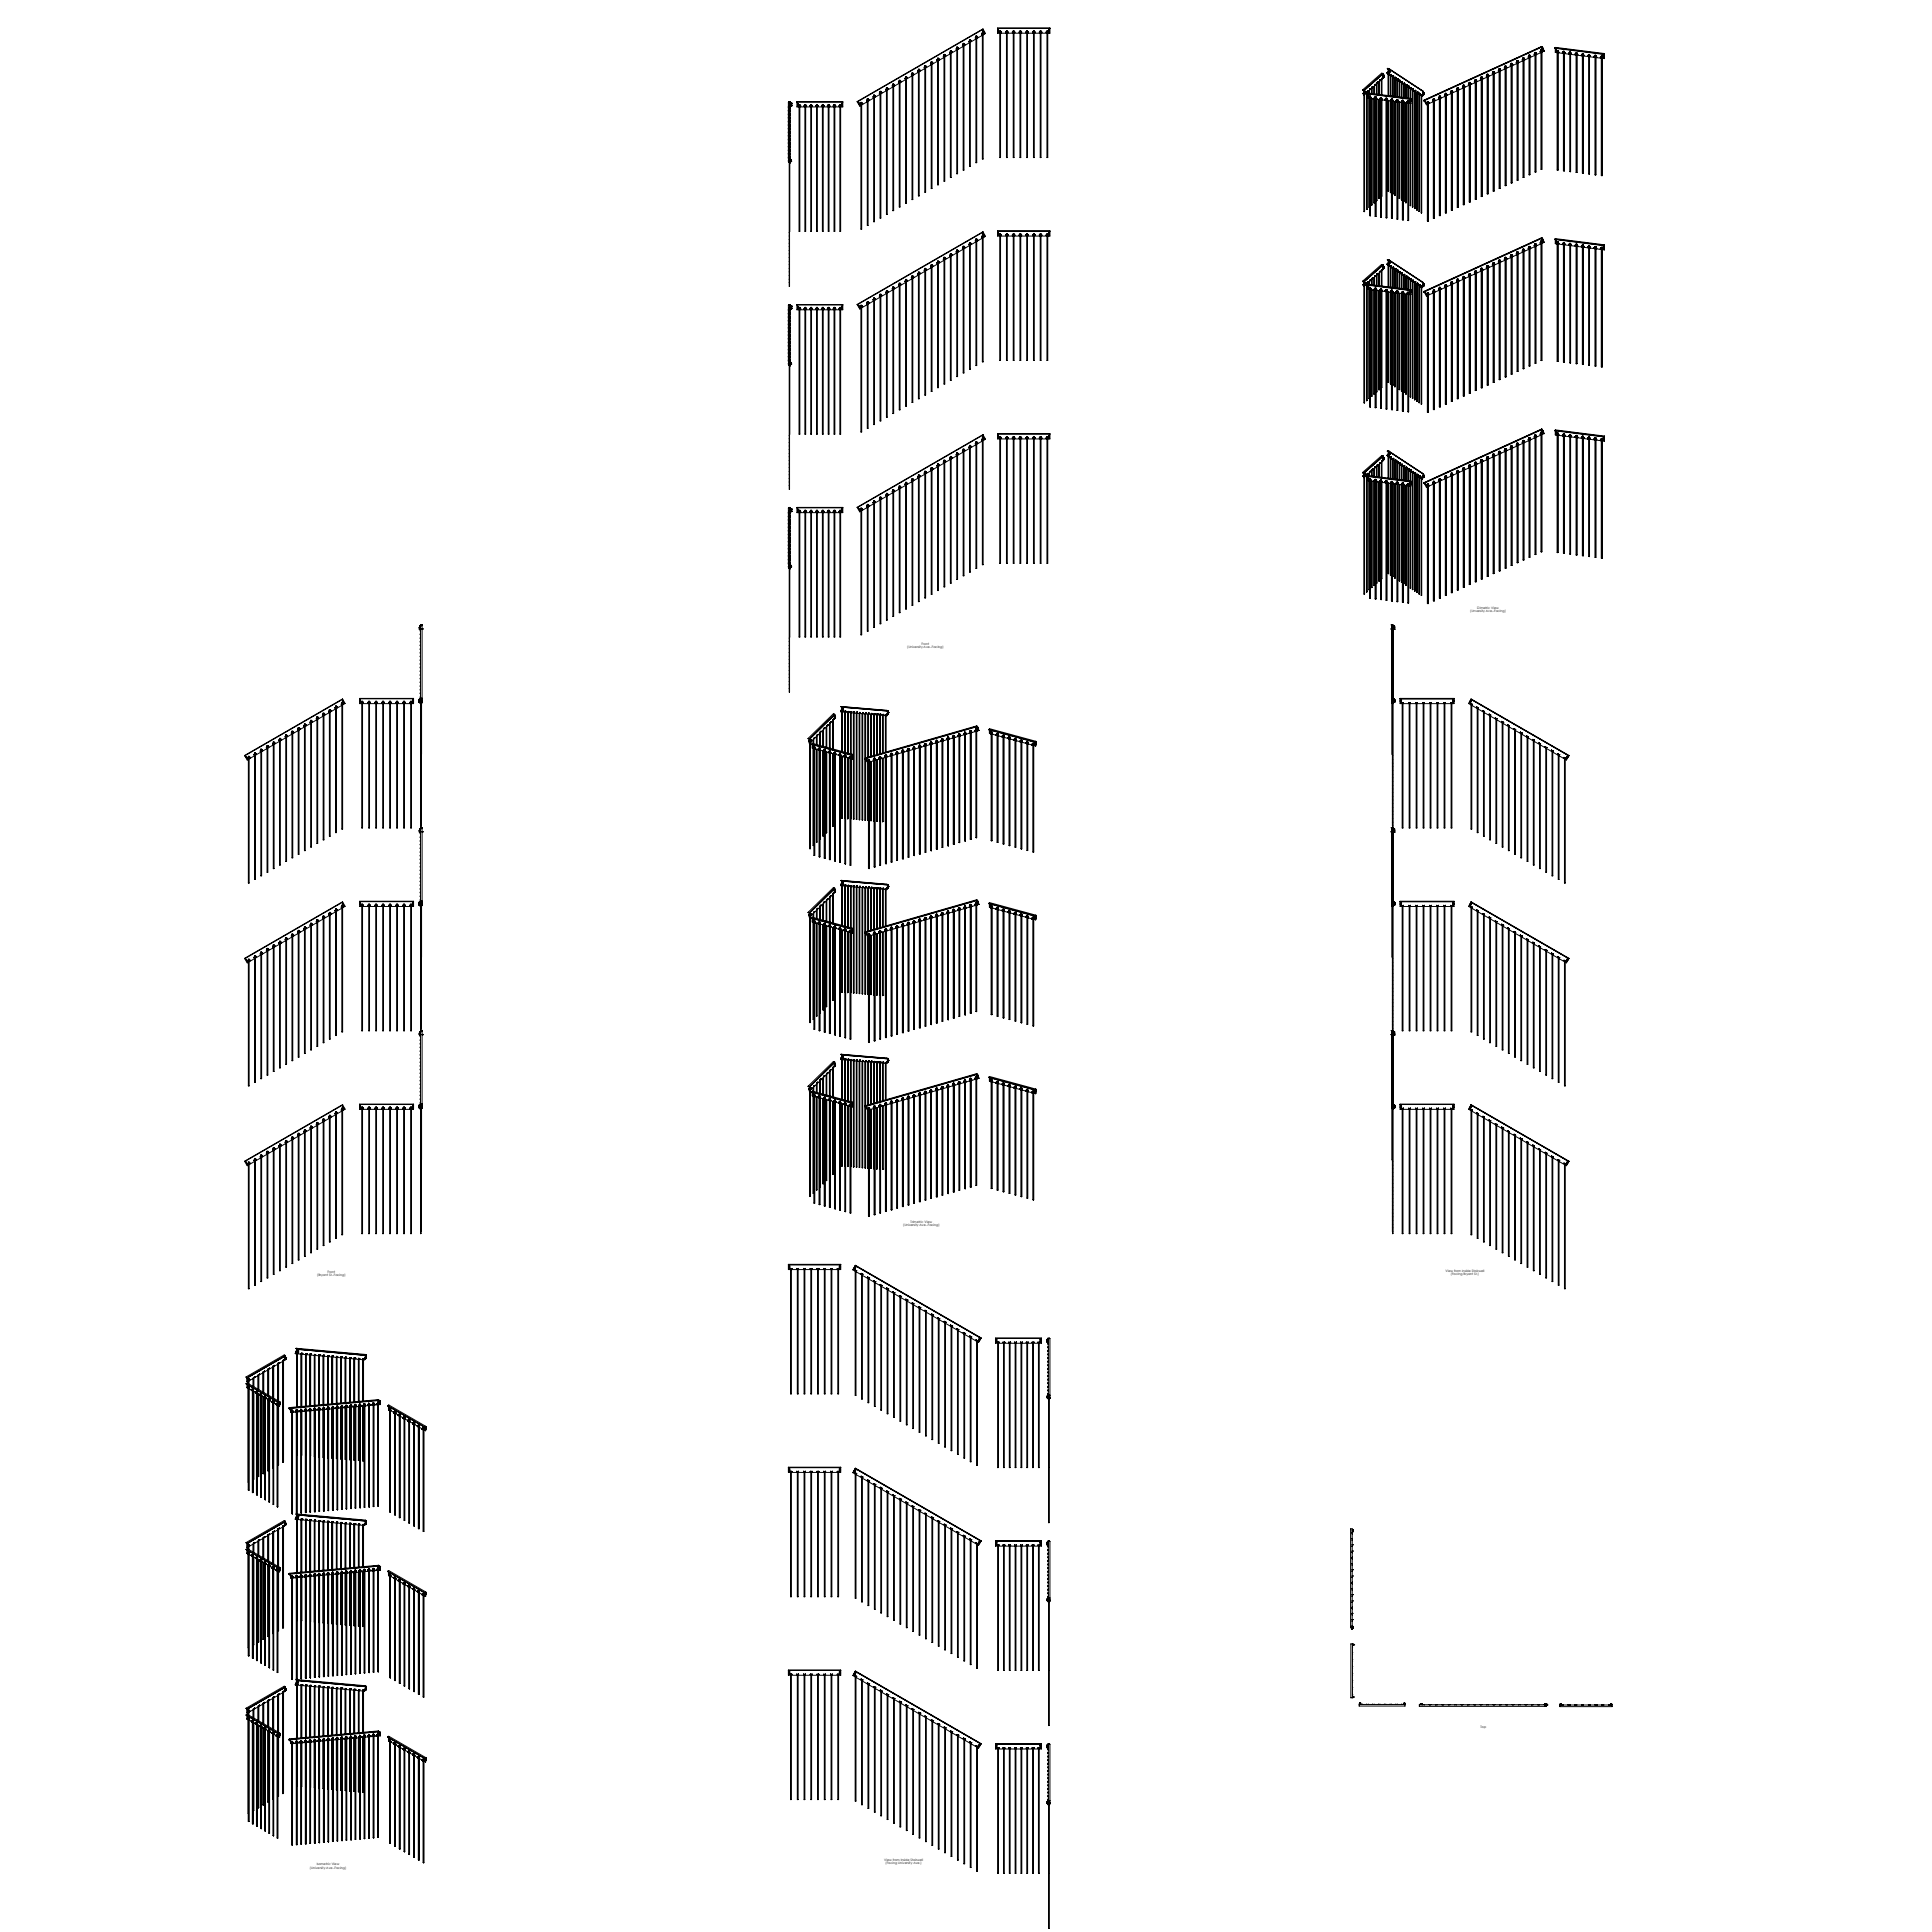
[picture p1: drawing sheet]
<svg xmlns="http://www.w3.org/2000/svg" width="2540mm" height="2540mm" viewBox="0 0 2540 2540" stroke-linecap="round" stroke-linejoin="round" font-family="sans-serif">
<defs><g id="words">
<g font-size="4.2">
<text x="1942" y="801">Dimetric View</text>
<text x="1933" y="805">(Unversity Ave.-Facing)</text>
<text x="1193" y="852">(University Ave.-Facing)</text>
<text x="1212" y="848">Front</text>
<text x="1187" y="1612">(University Ave.-Facing)</text>
<text x="1197" y="1608">Trimetric View</text>
<text x="431" y="1673">Front</text>
<text x="1900" y="1672">View from Inside Stairwell</text>
<text x="417" y="1677">(Bryant St.-Facing)</text>
<text x="1907" y="1676">(Facing Bryant St.)</text>
<text x="1946" y="2271">Top</text>
<text x="1162" y="2446">View from Inside Stairwell</text>
<text x="417" y="2453">Isometric View</text>
<text x="1164" y="2450">(Facing University Ave.)</text>
<text x="407" y="2457">(University Ave.-Facing)</text>
</g>
</g></defs>
<g fill="none" stroke="#000" stroke-width="1.31">
<path d="M1293 38l-166 96M1293 38l3 6-3 2M1312 37h68M1266 60h.1M1266 59h.1M1266 59v1M1266 57h1v1h-1zM1266 58v1M1267 60v164h-1v-164M1267 58l2 1-2 1M1267 58l-2 1 2 1M1268 59h.1"/>
<path d="M1268 58h.1M1268 58v1M1274 54l2-1 1 1-2 2zM1274 55h.1M1274 55h1M1275 55h.1M1275 53h1M1275 56l-8 4M1276 53h.1M1276 55v164h-1v-163M1276 53v-1h-1v2M1276 54h.1"/>
<path d="M1282 49l3-1v1l-2 2zM1283 50h.1M1283 47h1v1h-1zM1283 51l-7 5M1283 48v1M1284 50v164h-1v-163M1284 49h1M1284 49h.1M1285 49h-1M1285 49h.1M1291 44l2-1 1 1-3 2zM1291 45h.1"/>
<path d="M1291 43h2M1291 46l-7 5M1293 43v-1h-2v2M1293 45v164h-2v-163M1293 44h.1M1313 42h3l1 1h-3zM1314 42h.1M1314 42v1M1314 43h.1M1314 43v164h1v-164M1314 44h-2v-7h68v7h-3M1314 42v-2h1v2"/>
<path d="M1315 44h8M1316 42v1M1316 43h.1M1316 42h.1M1322 42h3l1 1h-3zM1323 42v1M1323 42h.1M1323 43h.1M1323 43v164h1v-164M1323 42v-2h1v2M1324 44h8M1325 42v1"/>
<path d="M1325 42h.1M1325 43h.1M1331 42h3v1h-3zM1331 42l1 1M1331 42v1M1332 42h.1M1332 42h-1M1332 43h.1M1332 42v1M1332 43h-1M1332 43v164h1v-164M1332 42v-2h1v2"/>
<path d="M1333 44h8M1333 42v1M1333 42l1 1M1334 42h.1M1333 43h1M1334 43h.1M1334 42v1M1334 42h-1M1340 42h3v1h-3zM1340 42v1M1340 43h.1M1340 42h.1"/>
<path d="M1340 42h1M1341 42h-1M1341 42h.1M1341 43h-1M1341 43h.1M1341 42v1M1341 42v-2h1v2M1341 43v164h1v-164M1342 44h8M1342 42h.1M1342 42l1 1M1342 42v1"/>
<path d="M1342 43h1M1343 42h-1M1343 42h.1M1343 42v1M1343 43h.1M1349 42h3v1h-3zM1349 42v1M1349 42h.1M1349 43h.1M1349 42h1M1350 42h.1M1350 42v1"/>
<path d="M1350 43h-1M1350 42v-2h1v2M1350 43v164h1v-164M1351 44h8M1351 42v1M1351 42h.1M1351 43h.1M1352 42h.1M1352 42v1M1352 42h-1M1352 43h-1M1358 42h3v1h-3z"/>
<path d="M1358 42h.1M1358 42v1M1358 43h.1M1359 42v-2h1v2M1359 43v164h1v-164M1360 44h8M1360 42v1M1360 43h.1M1360 42h.1M1366 42h3l1 1h-3zM1367 42v1M1367 42h.1"/>
<path d="M1367 43h.1M1368 43v164h1v-164M1368 42l-1-2h2v2M1369 44h7M1369 42v1M1369 42h.1M1369 43h.1M1375 42h3l1 1h-3zM1376 42v1M1376 42h.1M1376 43h.1M1376 43v164h1v-164"/>
<path d="M1376 42v-2h2l-1 2M1378 42v1M1378 42h.1M1378 43h.1M1232 78l2-1 1 1-2 2zM1232 79h.1M1232 79h1M1233 79h.1M1233 77h1M1233 79h-1M1234 77v-1h-1v2M1234 79v164h-1v-163"/>
<path d="M1234 78h.1M1240 74l2-2 1 1-2 2zM1241 74h.1M1241 72h1M1241 76l-7 4M1242 72h-1v1M1242 74v164h-1v-163M1242 73h1M1242 73h.1M1243 73h.1M1243 73h-1M1249 69l2-2 1 1-3 2z"/>
<path d="M1249 69h.1M1249 68h2M1249 71l-7 4M1250 68l1-1h-2v1M1250 70v163h-1v-163M1251 68v1M1251 68h.1M1257 64l2-1h1l-2 2zM1258 64h.1M1258 64v1M1258 65h.1M1258 63h1"/>
<path d="M1258 66l-8 4M1259 65v163h-1v-163M1259 63h.1M1259 63v-1h-1v1M1259 64h.1M1259 63v1M1259 64h1M1260 63h.1M1259 63h1M1260 64h-1M1260 64h.1M1260 63v1"/>
<path d="M1266 61l-7 4M1994 80v1M1994 80h2M1995 80h-1M1996 80l-1 1M1996 80v1M2002 78l-1 1 1 1M2002 78h-1M2002 79h.1M2002 78h.1M2002 76h1M2002 77h1"/>
<path d="M2002 76v2M2002 80l-6 3M2002 80v153h1M2003 77l1 2-2 1M2003 77l-1 1M2003 78h.1M2003 78h1M2003 76v1M2003 77l1 2M2003 77h.1M2004 78h-1M2004 76h-2"/>
<path d="M2004 76h-1M2004 76l-1 1M2004 78h.1M2004 79h.1M2009 75h1M2009 75v1h1M2009 74v1M2009 75l1 1M2010 75h.1M2010 75h-1M2010 74h-1M2010 74l-1 1"/>
<path d="M2010 75v1M2010 73h1M2010 73l1 1M2010 73v1M2010 76l-7 3v154M2010 76v154h1M2011 74l1 1-2 1M2011 74l-2 1M2011 75h.1M2011 74l1 1M2011 74h.1M2011 73v1"/>
<path d="M2011 74h1v1M2011 74h-1M2011 75v155M2011 73h.1M2011 73h-1M2012 75h-1M2012 75h.1M2017 72h1M2017 71v1h1M2017 71h.1M2017 72h.1M2018 72h-1"/>
<path d="M2018 72h.1M2018 70h1M2018 69v1M2018 73l-7 3M2018 72v154h1M2018 69h.1M2019 71h1M2019 70l1 1v1M2019 71h.1M2019 70h1v2M2019 70h.1M2019 70l-2 1"/>
<path d="M2019 72v154M2019 69v1M2019 69h-1M2020 71h-1M2020 72h-2M2025 68h1M2025 67v1l1 1M2025 67h.1M2025 68h.1M2026 68h.1M2026 65v2M2026 66h1"/>
<path d="M2026 65l1 1M2026 69l-7 3M2026 69v154h1M2026 62l-155 70M2026 62h.1M2027 67v1M2027 67h1v1v-1zM2027 67h.1M2027 64h.1M2027 68h.1M2027 66l-2 1M2027 63v1"/>
<path d="M2027 61l-156 71M2027 61l-1 1M2027 61v1M2027 68v155M2027 66h.1M2027 65v1M2027 65h-1M2027 62h-1M2027 62l3 5M2028 62v1M2028 65v1M2028 65h.1"/>
<path d="M2028 63h.1M2028 63l1 2M2028 66h.1M2029 65h.1M2030 67l-4 2M2044 63l64 9M2044 63l64 8M2044 63l1-1 64 8M2045 63v6h3M2046 67h.1M2046 65h.1M2046 68h.1"/>
<path d="M2046 69h1M2046 68v1M2046 69h.1M2046 68h2M2047 67l-1 1M2047 67l2 1M2047 66l1 1M2047 69v155h1M2048 69h.1M2048 68v1M2048 68h.1M2048 67v1"/>
<path d="M2048 69v155M2048 69l7 1v155h1M2048 67h.1M2048 66v2M2048 66h-1M2048 68l1 1h-1M2049 68v1M2049 68h-1M2054 70h1M2055 69v1M2055 69h.1M2055 69h-1"/>
<path d="M2055 69l-1 1M2055 70h.1M2055 69l-1 1h3v-1M2055 69h2M2055 68l-1 1M2055 68v1M2055 68l2 1M2055 67l1 2M2055 68h.1M2056 67h-1M2056 70h1M2056 70h.1"/>
<path d="M2057 70h.1M2057 67l-1 1M2057 67h-2M2057 67v2M2057 68l-1 1M2057 69v1M2057 69h.1M2063 71h.1M2063 70v1M2063 70h.1M2063 70v1h2h1l-1-1M2063 70h2"/>
<path d="M2063 69v1M2063 69l2 1M2064 69h1M2064 69l1 1M2064 69v1M2064 68v1M2065 71h.1M2065 69v1M2065 70l1 1M2065 70h.1M2071 72h.1M2071 71v1"/>
<path d="M2071 71h.1M2071 71v1l2 1M2071 71h2M2072 71h-1M2072 71h1M2072 70h1M2072 70l1 1M2072 70v1M2073 72h.1M2073 72v155M2073 70v1M2073 73h7v155h1"/>
<path d="M2073 70h.1M2073 70h-1M2073 71l1 1-1 1M2073 71l1 1M2073 71h.1M2074 72h.1M2079 73h1M2079 73h.1M2079 72h.1M2079 72l1 1M2080 73h.1M2080 72l-1 1"/>
<path d="M2080 72l-1 1 3 1M2080 72h2M2080 72h-1M2080 72h.1M2080 71h1M2080 71l1 1M2080 71v1M2081 73h1M2081 73h.1M2081 72h.1M2081 74v154M2081 74h8"/>
<path d="M2082 71h-1M2082 71h-2M2082 71l-1 1M2082 73h.1M2082 72v1v1M2082 73h-1M2082 72v1M2082 72h.1M2088 74h.1M2088 73v1M2088 73h.1M2088 73l-1 1 3 1 1-1-1-1"/>
<path d="M2088 73h-1M2088 73h2M2089 72l1 1M2089 72h1M2089 74v155h1M2089 73h.1M2090 74h.1M2090 72v1M2090 72h.1M2090 73v1M2090 73h.1M2096 75h.1"/>
<path d="M2096 74v1l2 1 1-1-1-1M2096 74h2M2096 74h.1M2097 73h1M2097 73h.1M2098 75h.1M2098 73v1M2098 73v1l-1-1M2098 73h.1M2098 74l1 1M2098 74h.1M2104 75h.1"/>
<path d="M2104 76h.1M2104 75l1 1M2104 75v1M2104 76h1M2105 76h.1M2105 75l-1 1 2 1M2105 75h1M2105 75h-1M2105 75h.1M2105 75h2M2105 74v1h1M2105 74h1"/>
<path d="M2105 74h.1M2106 76h1M2106 76h.1M2106 77v154M2106 74v1M2106 77h3M2106 74h.1M2106 75l1 1-1 1M2107 75v2M2107 75h-1M2108 75h.1M2108 73h.1"/>
<path d="M2108 74h.1M2108 71v1M2109 72h.1M2109 70v7M2109 70l-1 1M2109 71l-1 1M2109 77h.1M2109 71h.1M2109 74v1M2109 72v2M2109 74h.1M1198 98l3-1-2 2z"/>
<path d="M1199 98v1M1199 99h.1M1199 98h.1M1199 97h1v-1h-1v1M1199 100l-7 4M1200 99v163h-1v-163M1200 97l1 1M1200 97v1M1200 98h1M1200 97h.1M1201 97h-1M1201 98h.1"/>
<path d="M1201 97h.1M1201 97v1M1207 94h.1M1207 93h.1M1207 93v1M1207 95l-7 4M1207 92h.1M1208 94v164h-1v-164M1209 92h-2v-1h2l-1 1M1209 92l-3 1 2 1M1209 92l1 1-2 1M1209 93h.1"/>
<path d="M1209 92v1M1209 92h.1M1215 88l2-1 1 1-2 2zM1216 89h.1M1216 89h-1M1216 87h1M1216 90l-8 4M1217 89v164h-1v-163M1217 87h.1M1217 87v-1h-1v2M1217 88h.1M1217 88h1"/>
<path d="M1218 88h-1M1218 88h.1M1223 83l3-1 1 1-3 2zM1224 84h.1M1224 82h1M1224 85l-7 4M1225 82v-1h-1v2M1225 84v164h-1v-163M1226 83h.1M1233 80l-8 5M1818 99h1M1818 96v2"/>
<path d="M1818 96h-2l-25 22M1818 96l-25 23M1818 97l-25 22M1819 99v2M1819 99h.1M1819 98l-1 1v3M1819 100h.1M1819 99v1M1819 100v1M1820 99h.1M1819 99h1M1824 96h.1"/>
<path d="M1824 95v1M1824 90l2 1M1824 90l1 1M1824 97h.1M1824 97l46 30M1824 97h1M1824 95v2M1824 95h1M1825 97h.1M1825 97l45 30M1825 97v29M1826 98v28"/>
<path d="M1826 96h.1M1826 91l45 30M1826 91l-1 6M1826 91l-2 6M1826 90h-2M1826 90v1M1826 90l45 31M1826 93v3M1826 93h1M1826 92v1M1826 95h.1M1826 95h1"/>
<path d="M1826 97h.1M1826 96v1M1827 96h.1M1827 96l-1 1M1827 95h.1M1827 95h-1M1827 93l-1 2M1827 94v1M1827 94h.1M1827 93h.1M1827 98v1M1827 93v1"/>
<path d="M1827 92l-1 1M1827 99h.1M1827 99h1M1827 92v1M1827 92h.1M1828 99h.1M1828 99v27M1829 98h.1M1829 100v26M1829 98v1M1829 99h.1M1831 100h1"/>
<path d="M1832 100h.1M1954 100v1h1M1954 100h.1M1955 98h1M1955 98l1 1M1955 99h.1M1955 98h.1M1956 99l1 1M1956 100h.1M1956 99h1v1M1956 99l-2 1M1956 98v1"/>
<path d="M1956 98h.1M1957 100h-1M1957 100h.1M1962 96h.1M1962 97h1M1962 97h.1M1963 97h.1M1963 97h-1M1963 95h1M1963 94v2M1963 98l-7 3M1963 98v153h1"/>
<path d="M1964 96h1M1964 95l-2 1M1964 96h.1M1964 95h.1M1964 97v154M1964 95l1 1v1v-1l-1-1M1964 94h-1M1964 94v1M1965 96h-1M1970 92v2h1M1970 92h.1M1970 93h.1"/>
<path d="M1970 93h1M1971 91l1 1M1971 90v2M1971 94l-8 4-1-2M1971 94v154h1M1972 92l1 1-2 1M1972 93h.1M1972 92h.1M1972 92v1M1972 93v155M1972 92h1v1M1972 92h-2"/>
<path d="M1972 90h-1M1972 91v1M1972 90v2M1978 89v1M1978 89v1h1M1978 89h.1M1978 90h.1M1979 87h1M1979 88h1M1979 87v1M1979 91l-7 3M1979 90v154h1"/>
<path d="M1980 88l1 1-2 1M1980 89h.1M1980 90v154M1980 87v1M1980 88h1v1M1980 88h.1M1980 88l-2 1M1980 87h.1M1981 89h.1M1986 85v1l1 1M1986 85h.1M1986 86h.1"/>
<path d="M1986 84h2M1986 83l1 2M1986 83h2M1987 87l-7 3M1987 87v153l1 1M1987 84l2 2-2 1M1987 85l1 1M1987 84l-1 1M1988 85h.1M1988 85v1M1988 86v155M1988 85h-1"/>
<path d="M1988 83v1M1988 84l1 1v1M1988 84l-2 1M1988 84h-1M1988 86h.1M1988 83h.1M1988 84h.1M1988 83h-2M1989 86h-1M1994 82l-1 1h1M1994 82h.1M1994 83h.1"/>
<path d="M1994 82v1M1994 81v1M1994 81h1M1994 83l-6 4M1994 83v154h1M1995 81l1 1-2 1M1995 82h.1M1995 82h1M1995 81l1 1M1995 81v1M1995 83v154M1996 81v1"/>
<path d="M1996 81l-2 1M1996 81h-1M1996 82h.1M1996 83l-1 154M1996 82h-1M1165 117l2-1 1 1-3 2zM1165 118h.1M1165 116h2M1165 119l-7 4M1166 116l1-1h-2v2M1166 118v164h-1v-163M1167 117h.1"/>
<path d="M1173 112l2-1 1 1-2 2zM1173 113h1M1174 113h.1M1174 113h-1M1174 111h1M1174 114l-8 5M1175 111v-1h-1v2M1175 113v164h-1v-163M1175 112h.1M1175 112h1M1176 112h-1M1176 112h.1"/>
<path d="M1182 107l2-1 1 1-3 2zM1182 108h.1M1182 106h1M1182 110l-7 4M1183 106v-1h-1v2M1183 108v164h-1v-163M1184 107h.1M1190 103l2-2 1 1-2 2zM1190 103h.1M1190 103h1M1191 102h1M1191 103h.1"/>
<path d="M1191 103h-1M1191 105l-8 4M1192 102v-1h-1v1M1192 104v163h-1v-163M1192 102h.1M1791 118l2 1M1793 119l1 159M1795 120h-1v3M1798 120h.1M1798 119h.1M1798 119v1M1800 119v3"/>
<path d="M1800 119v4M1801 118h.1M1801 119v4M1801 117h.1M1801 117v1M1803 116v7M1804 115h.1M1804 116v7M1804 114h.1M1804 114v1M1805 114h.1M1806 114v9"/>
<path d="M1807 113v10M1807 112h.1M1808 111h.1M1810 111v13M1810 110v14M1810 109h.1M1811 108h.1M1813 108v16M1814 107v17M1814 106h.1M1814 105h.1M1814 105v1"/>
<path d="M1816 105v20M1817 103h.1M1817 104v21M1817 103h1M1818 102v1M1818 102h.1M1818 101h1M1818 102h1M1818 102v1l-25 22v-6M1819 101h.1M1819 101h1M1820 101h.1"/>
<path d="M1820 101h-1M1830 100v1M1830 101h.1M1830 101l1 25M1830 101h1M1831 101v25M1833 102h.1M1833 102v1M1833 103h.1M1833 103l1 24M1834 103v24M1834 102h.1"/>
<path d="M1834 102h1M1835 102h-1M1835 102h.1M1836 104h.1M1836 104v1M1836 105h.1M1837 105v22M1837 103h.1M1837 103v1M1837 104h.1M1838 104h.1M1838 106h1"/>
<path d="M1839 106h.1M1839 106v1M1839 107h.1M1839 107v20M1840 107v21M1840 105h.1M1840 105v1M1840 106h.1M1841 106h.1M1841 108h.1M1841 108h1M1841 108l1 1"/>
<path d="M1842 109h.1M1842 109v19M1843 109v19M1843 108h.1M1843 107h.1M1843 107v1M1844 108h.1M1844 110h.1M1844 110h1M1845 110h.1M1845 111v17M1846 111v17"/>
<path d="M1846 109h.1M1846 109v1M1846 110h.1M1847 110h.1M1847 112h.1M1847 112h1M1848 112h.1M1848 112v17M1849 113v16M1849 111v1M1849 111h.1M1849 112h1"/>
<path d="M1850 112h-1M1850 112h.1M1850 114h.1M1850 114h1M1851 114h.1M1851 114v15M1851 115v14M1852 113h.1M1852 115v14M1852 114h1M1852 113h1M1852 113v1"/>
<path d="M1853 114h.1M1853 113v1M1853 113h.1M1853 116h.1M1853 116h1M1854 116h.1M1854 116v13M1855 117l-1 153M1855 115h.1M1855 115v1M1856 115h.1M1855 116h.1"/>
<path d="M1856 118h.1M1856 118h1M1857 118h.1M1857 118v154M1858 117h.1M1858 119l-1 153M1858 118h.1M1858 117v1M1859 119v1M1859 120h.1M1859 120h1M1860 119h1"/>
<path d="M1861 119h-1M1861 119h.1M1861 119v1M1908 119v2M1908 119h1M1909 119v1M1909 119h-1M1909 119h.1M1915 118v1h1M1915 117v1M1915 118v1M1915 118l1 1"/>
<path d="M1915 118h.1M1915 117h.1M1916 116l1 1M1916 116v1M1916 116h1M1916 119l-7 3M1916 119v154h1M1917 117l1 1-2 1M1917 117l-2 1M1917 118h.1M1917 117v1M1917 117h.1"/>
<path d="M1917 116v1M1917 117l1 1M1917 117h-2M1917 116h.1M1917 116h-1M1918 118h.1M1923 115h1M1923 114v1h1M1923 115h.1M1923 114h.1M1924 115h-1M1924 113h1"/>
<path d="M1924 112v1M1924 112h1M1924 116l-7 3v154M1924 115v154h1M1925 113l1 1-1 1M1925 114h.1M1925 112v1M1925 113h1v2M1925 113h.1M1925 113l-2 1M1925 112h.1M1925 112h-1"/>
<path d="M1925 115h-1M1931 111h.1M1931 110v2h1M1931 110h.1M1931 109h2M1931 108l1 2M1931 108l2 1M1932 112l-7 3v154M1932 112v154h1M1932 110h2l-1 1M1932 110l1 1M1933 110v1"/>
<path d="M1933 110h-1M1933 110h.1M1933 111h.1M1933 109l1 1-1 1M1933 109l-2 1M1933 109l-1 1M1933 111v155M1933 108v1M1933 109h.1M1933 108h-2M1933 111l-1 1M1939 107v1"/>
<path d="M1939 107l-1 1h1M1939 107h.1M1939 108h.1M1939 105h1M1939 105h2M1939 105l1 1M1939 109l-6 3M1939 108v154h1M1939 106h.1M1940 107h1M1940 107h.1M1940 106h2l-1 1"/>
<path d="M1940 106l-1 1M1941 108l-1 154M1941 107h.1M1941 106v1M1941 105h-1M1941 105l-1 1M1941 107l-2 1M1947 103l-1 1 1 1M1947 104h.1M1947 103h-1M1947 103h.1M1947 101h1"/>
<path d="M1947 101l1 1M1947 105l-6 3M1947 105v153h1M1947 102v1M1948 103h1M1948 102l1 1v1M1948 103h.1M1948 102l-1 1M1948 104v154M1948 101h.1M1948 102h.1M1948 101h-1"/>
<path d="M1948 101v1M1949 103v1M1949 104l-2 1M1954 100h1M1955 100v1M1955 100h.1M1955 100h-1M1955 101h.1M1955 101l-7 3M1955 101v154h1M1956 101v154M1957 100l-2 1"/>
<path d="M1036 135h2M1037 139v1M1037 140h.1M1037 134h2l-1 7M1037 139h.1M1037 140v1M1038 137h.1M1038 139h.1M1038 135v4M1038 136h.1M1038 138h.1M1038 138l-1 1 1 1v-1"/>
<path d="M1038 140v236v-235M1038 134v170M1039 138v1M1039 138h1M1039 136h.1M1039 136h1M1039 137h.1M1039 139h.1M1039 134h-3v75h2M1039 140h.1M1039 139v1M1039 136v2"/>
<path d="M1039 138h.1M1039 135h.1M1039 135l1 4M1039 135v1M1039 136v3M1039 139h1M1040 139l-1 1M1040 139h.1M1040 138h1M1040 136h1M1040 137h.1M1040 138v1"/>
<path d="M1040 136h.1M1040 138h.1M1041 136h.1M1041 138h.1M1048 134h60M1049 139l3-1 1 1-3 1zM1050 139h.1M1052 138h.1M1052 138v-1h-2l1 1M1052 139h.1M1057 139l3-1 1 1-3 1zM1058 139h.1"/>
<path d="M1058 138v-1h1v1M1058 138h.1M1060 139h.1M1065 139l3-1v1l-3 1zM1065 139h.1M1065 139h1M1066 139h.1M1066 139h-1M1066 138v-1h1v1M1067 139h.1M1067 139h1M1068 139h-1"/>
<path d="M1068 139h.1M1072 139l3-1 1 1-3 1zM1073 139h.1M1075 138h.1M1075 138v-1h-2l1 1M1075 139h.1M1080 139l3-1 1 2h-4zM1081 139h.1M1081 138v-1h1v1M1081 138h.1M1083 139h.1M1088 139l3-1v1l-3 1z"/>
<path d="M1088 139h.1M1088 139h1M1089 139h.1M1089 139h-1M1089 138v-1h1v1M1090 139h.1M1090 139h1M1091 139h-1M1091 139h.1M1095 139l3-1 1 1-3 1zM1096 139h.1M1098 138h.1"/>
<path d="M1098 138v-1h-2l1 1M1098 139h.1M1103 139l3-1 1 1-3 1zM1104 139h.1M1104 138v-1h1v1M1106 139h.1M1127 134l3 6 2-1M1131 137h.1M1132 137h.1M1132 137h-1M1132 135h1v1h-1zM1132 136h.1"/>
<path d="M1133 138v163h-1v-163M1133 136h1l-2 2M1133 136l-2 1 1 1M1133 136h.1M1133 136h1M1134 136h.1M1134 136h-1M1139 132l3-1h1l-3 2zM1140 132v1M1140 133h.1M1140 132h.1M1140 131h1"/>
<path d="M1140 134l-7 4M1141 131h.1M1141 133v163h-1v-163M1141 131v-1h-1v1M1142 131v1M1142 131h.1M1142 132h.1M1148 127l2-1h1l-2 2zM1148 128h.1M1148 127h.1M1148 127l1 1M1148 127v1"/>
<path d="M1148 127h1M1149 125h1v1h-1zM1149 128h.1M1149 128h-1M1149 126h.1M1149 129l-8 4M1150 128v164h-1v-164M1150 127h.1M1150 126h.1M1150 126v1M1156 122l3-1v1l-2 2zM1157 123h.1"/>
<path d="M1157 121h1M1157 124l-7 4M1158 121h.1M1158 123v164h-1v-163M1158 121v-1h-1v2M1158 122h1M1159 122h.1M1158 122h.1M1159 121v1M1792 123h.1M1793 122v2M1793 122h.1"/>
<path d="M1794 125v153M1794 122v1M1794 120v1M1794 123h1M1794 124v154M1794 123h.1M1794 121v2M1795 121h.1M1795 123h.1M1795 120v1M1795 120h.1M1795 122v1"/>
<path d="M1795 122h.1M1795 120l-1 1M1795 121v1M1797 122v153M1797 121h.1M1797 120h.1M1797 120v1M1797 120h1M1798 123l56 8M1798 123v-1l57 7-1 1M1798 123l56 7M1798 124v5l10 1v154l1 1"/>
<path d="M1799 127h.1M1799 125h.1M1800 128h.1M1800 128v1M1800 129h.1M1800 128h-1l1 1v144M1800 128h2M1800 129v144M1800 127l-1 1M1800 127l2 1M1800 127v1M1801 127h1"/>
<path d="M1801 126v1M1801 129v155h1M1801 126l1 1M1802 129h.1M1802 128v1M1802 128l-1 1M1802 127v1M1802 129v155M1802 126h-1M1802 126v2M1802 126v1M1802 127h.1"/>
<path d="M1802 128l1 1h-1v155M1802 128h.1M1803 130v140M1804 130l-1 140M1806 130l1 137M1807 130v137M1807 128v1M1807 129v1M1807 129h.1M1807 130h.1M1807 128l-1 1 1 1M1807 128l2 1"/>
<path d="M1807 130h2M1807 128h.1M1808 128h1M1808 127v1M1808 127h.1M1809 130h.1M1809 130v155M1809 129v1M1809 130l6 1v154l1 1M1809 128h.1M1809 127v1M1809 127v2"/>
<path d="M1809 127h-1M1809 129h1l-1 1M1809 129l1 1M1809 129h.1M1810 130v134M1813 131v130M1814 131l-1 130M1814 130v1M1814 130h.1M1814 129v2h2M1814 129l2 1M1815 129l-1 1"/>
<path d="M1815 129h-1M1815 129h1M1815 128v1h1M1815 128h1M1815 128h.1M1816 130v1M1816 131h.1M1816 130h.1M1816 131v155M1816 128v1M1816 131l6 1M1816 128h.1"/>
<path d="M1816 130h1l-1 1M1816 129l1 1-1 128M1816 129v1M1821 131h.1M1821 131h1M1821 130v2h3v-1h-1M1822 130h-1M1822 130h2M1822 129h1M1822 129v1M1822 132v154h1M1822 129h.1"/>
<path d="M1823 132h.1M1823 131l1 1M1823 131h.1M1823 131v1M1823 129v1zM1824 130v2M1824 132h-1M1824 130l-1 1M1825 132v119M1826 132l-1 119M1828 133v120M1828 132h1"/>
<path d="M1828 132h.1M1829 132h.1M1829 133l-1 120M1829 131l-1 1 1 1M1829 131h2M1829 133h2M1829 131h-1M1829 131h.1M1829 130l1 1M1829 130h1M1830 132l1 1M1830 132h.1"/>
<path d="M1830 132h1M1831 132h.1M1831 130h-2M1831 130l-1 1M1831 131h-1M1831 130h-1M1831 131v1v1M1831 131v2M1831 133v122M1831 133h.1M1831 131h.1M1834 133v124"/>
<path d="M1834 134v123M1835 132h1M1835 132h.1M1836 133h.1M1836 133h-1M1836 132l-1 1 3 1M1836 132h2M1836 131l2 1M1836 132h.1M1837 131h-1M1837 133l1 1M1837 133h1"/>
<path d="M1837 133h.1M1837 134v154M1838 133h.1M1838 133h-1M1838 134l6 1v154h1M1838 131h-2M1838 132h.1M1838 131v1M1838 131h.1M1838 132l1 1-1 1M1838 132v2M1839 134l1 127"/>
<path d="M1840 134v127M1842 135l1 128M1843 133h-1M1843 134h.1M1843 135v128M1843 133v1l2 1M1843 133h2M1843 133h.1M1844 132v1h1M1844 132h1M1845 134h.1M1845 135v154"/>
<path d="M1845 134h-1M1845 132v1M1845 135l6 1v154h1M1845 132h.1M1845 132h-1M1845 133l1 1-1 1M1845 133v2M1845 133h.1M1845 135l1 130M1846 135v130M1848 135l1 132M1849 135v132"/>
<path d="M1850 134v1M1850 135h.1M1850 134v1l2 1M1850 134h2M1850 134h.1M1851 133h1M1851 133l1 1M1852 135h.1M1852 136v154M1852 133v1M1852 136h3M1852 133h.1"/>
<path d="M1852 133h-1M1852 134l1 1-1 1M1852 134l1 1M1852 134h.1M1853 135v1M1853 134h1M1853 132h1M1854 133h-1M1854 132h-1M1854 134h.1M1854 132h.1M1854 136v134"/>
<path d="M1854 130v1M1855 130l-1 1M1855 131h.1M1855 133v1M1855 131v2M1855 133h.1M1860 120v154M1860 121v153M1862 121h.1M1862 121v1M1862 122h.1M1862 122l1 154"/>
<path d="M1863 122v154M1863 121h.1M1863 121h1M1864 121h-1M1864 121h.1M1865 123h.1M1865 123v1M1865 124h.1M1865 124l1 154M1866 124v154M1866 123h.1M1867 123h.1"/>
<path d="M1867 125h1M1868 125h.1M1868 125v1M1868 126h.1M1868 126l1 154M1869 126v154M1869 124v1M1869 125h.1M1869 124h.1M1870 125h.1M1870 124h1M1870 124h.1"/>
<path d="M1871 124v1M1871 124h.1M1871 125l-1 2M1871 122h.1M1871 124l1 1M1871 121h.1M1871 125h1M1871 122v2M1872 124l-1 1M1872 124h.1M1872 122h.1M1872 123h.1"/>
<path d="M1872 125h.1M1872 121l-1 3M1872 122v1M1872 124v1M1872 123v1M1872 122h-1M1872 132l3 6 2-1M1874 133h.1M1874 134h.1M1875 135h.1M1876 135v2h1M1876 135v1"/>
<path d="M1876 136h.1M1876 135h.1M1876 136v1M1876 134l2 1M1876 133l1 2M1876 133l2 1M1877 137v154h1M1877 135l1 1M1877 135h2l-1 1M1877 135h-1M1877 136h1M1878 135h.1"/>
<path d="M1878 136v155M1878 136h.1M1878 135v1M1878 134v1M1878 135h1l-1 1M1878 135h-2M1878 135h-1M1878 133h-2M1878 133v1M1878 136l-1 1M1884 132l-1 1h1M1884 132h-1"/>
<path d="M1884 133h.1M1884 132v1M1884 132h.1M1884 131h1M1884 130v1M1884 130h1M1884 134l-6 3M1884 133v154h1M1885 132h1M1885 131l1 1-2 1M1885 131l-1 1M1885 133v154"/>
<path d="M1885 132h.1M1885 130v1M1885 131h2l-1 1M1885 131h.1M1886 133l-1 154M1886 132h.1M1886 132h-1M1886 130h-1M1886 130h-2M1886 131h-1M1886 130v1M1892 128l-1 1 1 1"/>
<path d="M1892 128h-1M1892 129h.1M1892 127h1M1892 126v2M1892 130l-6 3M1892 130v153l1 1M1892 126h.1M1893 127l1 2-2 1M1893 128v1M1893 129v155M1893 128h1M1893 128h.1"/>
<path d="M1893 127l1 1v1M1893 127l-1 1M1893 127h.1M1893 129h.1M1893 126v1M1893 126h-1M1894 128l-1 1M1894 129h.1M1894 128v1M1899 125v1h1M1899 125h.1M1900 125h.1"/>
<path d="M1899 125l1 1M1900 125v1M1900 126h.1M1900 125h-1M1900 124l-1 1M1900 124h1M1900 123v1M1900 123h1M1900 126l-7 4M1900 126v154h1M1901 124l1 1-2 1M1901 124l-2 1"/>
<path d="M1901 125h.1M1901 124l1 1M1901 124v1M1901 126v154M1901 123v1M1901 124h1v1M1901 123h.1M1902 125h-1M1902 125h.1M1907 121v1l1 1M1907 121h.1M1907 122h1"/>
<path d="M1907 122h.1M1908 122h.1M1908 120h1M1908 123l-7 3M1908 123v153h1M1909 120l1 2-2 1M1909 121h.1M1909 122v154M1909 120l1 2M1909 120l-2 1M1909 120h.1M1910 122h.1"/>
<path d="M1036 140v1M1036 141h.1M1036 145v1M1036 150h.1M1036 154v1M1036 141h1M1036 146h1M1036 150h1M1036 155h1M1036 160h1M1037 141h.1M1037 145h.1"/>
<path d="M1037 145v1M1037 150h.1M1037 159v1M1037 141v1M1037 140h-1M1037 145h-1M1037 150h-1M1037 154h-1M1037 154v1M1037 159h.1M1037 159h-1M1037 147h.1"/>
<path d="M1037 151h.1M1037 156h.1M1037 146v1M1037 155v1M1037 155h1v-1l-1 1M1037 146h1v-2l-1 2M1037 146h.1M1037 155h.1M1037 160h.1M1037 142h.1M1037 157h.1M1037 149l1 2z"/>
<path d="M1037 152h.1M1037 156h1M1037 152h1M1037 142h1M1037 151v1M1038 158h.1M1038 153h.1M1038 148h.1M1038 144h.1M1038 157h.1M1038 152h.1M1038 140v1h-1"/>
<path d="M1038 142h.1M1038 145h.1M1038 150h.1M1038 155h.1M1038 160h.1M1038 159h.1M1038 146h.1M1038 151h.1M1038 156h.1M1038 154h.1M1038 140h.1M1039 145h.1"/>
<path d="M1039 150h.1M1039 155h.1M1039 160h.1M1039 159h.1M1039 141h.1M1039 142h.1M1039 146h.1M1039 151h.1M1039 156h.1M1039 141l-1 74M1039 159v1M1039 141v1"/>
<path d="M1051 141h-3v-7h60v7h-3M1051 140v164h1v-164M1052 141h6M1058 140v164h1v-164M1059 141h7M1066 140v164h1v-164M1067 141h7M1074 140v164h1v-164M1075 141h6M1081 140v164h1v-164M1082 141h7M1089 140v164h1v-164"/>
<path d="M1090 141h7M1097 140v164h1v-164M1098 141h6M1104 140v164h1v-164M1036 164h.1M1036 169h.1M1036 173v1M1036 178h.1M1036 178v1M1036 164l1 1M1036 169h1M1036 174h1"/>
<path d="M1036 179h1M1037 164h-1M1037 164h.1M1037 169h.1M1037 173v1M1037 174h.1M1037 178v1M1037 179h.1M1037 160v1M1037 165h.1M1037 170h.1M1037 174v1"/>
<path d="M1037 179v1M1037 169h-1M1037 173h-1M1037 178h-1M1037 178h.1M1037 161h.1M1037 165v1M1037 175h.1M1037 180h.1M1037 179h1v-1l-1 1M1037 170h1v-2l-1 2M1037 165h1v-2l-1 2"/>
<path d="M1037 160h1v-1l-1 1M1037 173h.1M1037 173l1 1zM1037 176h.1M1037 171h.1M1037 166h.1M1037 164v1M1037 175h1M1037 171h1M1037 166h1M1037 170v1M1038 163h.1"/>
<path d="M1038 177h.1M1038 172h.1M1038 167h.1M1038 176h.1M1038 171h.1M1038 166h.1M1038 164h.1M1038 169h.1M1038 174h.1M1038 173h.1M1038 178h.1M1038 179h.1"/>
<path d="M1038 161h.1M1038 165h.1M1038 170h.1M1038 175h.1M1038 180h.1M1038 168h.1M1039 164h.1M1039 169h.1M1039 174h.1M1039 173h.1M1039 178h.1M1039 161h.1"/>
<path d="M1039 165h.1M1039 170h.1M1039 175h.1M1039 179h.1M1039 180h.1M1039 173v1M1039 160v1M1039 174v1M1039 179v1M1036 183h.1M1036 188h.1M1036 192v1"/>
<path d="M1036 193h.1M1036 197h.1M1036 198h.1M1036 183h1M1036 188h1M1036 193h1M1036 198h1M1037 183h.1M1037 188h.1M1037 188h-1M1037 193h.1M1037 197h.1"/>
<path d="M1037 184h.1M1037 198v1M1037 183h-1M1037 192h-1M1037 192h.1M1037 197h-1M1037 194h.1M1037 199h.1M1037 188v1M1037 193v1M1037 198h1v-2l-1 2M1037 193h1v-1l-1 1"/>
<path d="M1037 184h1v-2l-1 2M1037 198h.1M1037 189h.1M1037 192v1M1037 187l1 2zM1037 190h.1M1037 185h.1M1037 197v1M1037 199h1M1037 190h1M1037 180h1M1037 184v1"/>
<path d="M1037 189v1M1038 196h.1M1038 191h.1M1038 186h.1M1038 181h.1M1038 199h.1M1038 190h.1M1038 183h.1M1038 188h.1M1038 192h.1M1038 193h.1M1038 197h.1"/>
<path d="M1038 184h.1M1038 189h.1M1038 194h.1M1038 198h.1M1038 182h.1M1039 183h.1M1039 192h.1M1039 193h.1M1039 197h.1M1039 184h.1M1039 189h.1M1039 194h.1"/>
<path d="M1039 199h.1M1039 198h.1M1039 192v1M1039 188h.1M1039 193v1M1039 198v1M1036 202h.1M1036 212h.1M1036 202h1M1036 207h1M1036 212h1M1037 206v1"/>
<path d="M1037 207v1M1037 211l-1 1M1037 211v1M1037 212v1M1037 202h-1M1037 202h.1M1037 206h-1M1037 203h.1M1037 208h.1M1037 212h1v-1l-1 1M1037 207h1v-1l-1 1M1037 203h1v-2l-1 2"/>
<path d="M1037 207h.1M1037 212h.1M1037 211h.1M1037 213h.1M1037 204h.1M1037 213h1M1037 204h1M1037 203v1M1038 210h.1M1038 205h.1M1038 200h.1M1038 213h.1"/>
<path d="M1038 204h.1M1038 202h.1M1038 207h.1M1038 203h.1M1038 208h.1M1038 212h.1M1038 211h.1M1039 202h.1M1039 207h.1M1039 203h.1M1039 208h.1M1039 211h.1"/>
<path d="M1039 212h.1M1039 213h.1M1039 211v1M1039 212v1M1039 212h1M1040 210v3l-1-1M1040 210l-1-1v3M1040 211h.1M1040 212h.1M1040 210v1M1040 210h.1M1040 210h-1"/>
<path d="M2003 233h.1M2011 230h.1M2019 226h.1M2027 223h.1M2056 225l1-155 7 1v155h1M2057 225h-1M2065 226v-155l7 1v155h1M2065 226h.1M2090 229v-154l7 1v154h1M2090 229h.1M2098 230v-154l7 1v154h1M2098 230h.1"/>
<path d="M1816 258h.1M1948 258h.1M1956 255h.1M1801 272l-1 1M1917 273h.1M1925 269h.1M1933 266h.1M1941 262h-1M1823 286v-154l6 1v154h1M1823 286h.1M1830 287v-154l6 1v154h1M1830 287h.1"/>
<path d="M1838 288h-1M1038 310h.1M1038 320h.1M1038 315h.1M1038 306h.1M1275 320h1M1276 320h.1M1276 320v-1h-1v1M1282 316l3-1-2 2zM1283 317h.1M1283 316h.1M1283 316v1"/>
<path d="M1283 314h1v1h-1zM1283 318l-7 4M1283 315v1M1284 317v164h-1v-164M1284 316h1M1284 316h.1M1285 315h.1M1284 315v1M1285 315v1M1285 316h.1M1285 315h-1M1291 311l2-1 1 1-3 2z"/>
<path d="M1291 312h.1M1291 310h2M1291 313l-7 4M1293 305l-166 96M1293 305l3 6-3 2M1293 310v-1h-2v2M1293 312v164h-2v-163M1293 311h.1M1312 304h68M1313 309l3-1 1 1-3 1zM1314 309h.1M1314 308h1"/>
<path d="M1314 310h-2v-7h68v7h-3M1314 308v-1h1v1M1314 310v164h1v-164M1315 310h8M1316 309h.1M1322 309l3-1 1 1-3 1zM1323 309h.1M1323 308h1M1323 308v-1h1v1M1323 310v164h1v-164M1324 310h8M1325 309h.1"/>
<path d="M1331 309l3-1v1l-3 1zM1331 309h.1M1331 309h1M1332 309h-1M1332 309h.1M1332 308h1M1332 308v-1h1v1M1332 310v164h1v-164M1333 310h8M1333 309h.1M1333 309h1M1334 309h-1"/>
<path d="M1334 309h.1M1340 309l3-1v1l-3 1zM1340 309h.1M1340 309h1M1341 309h-1M1341 309h.1M1341 308h1M1341 308v-1h1v1M1341 310v164h1v-164M1342 310h8M1342 309h.1M1342 309h1"/>
<path d="M1343 309h-1M1343 309h.1M1349 309l3-1v1l-3 1zM1349 309h.1M1349 309h1M1350 309h.1M1350 309h-1M1350 308h1M1350 308v-1h1v1M1350 310v164h1v-164M1351 310h8M1351 309h.1"/>
<path d="M1351 309h1M1352 309h.1M1352 309h-1M1358 309l3-1v1l-3 1zM1358 309h.1M1359 308h1M1359 308v-1h1v1M1359 310v164h1v-164M1360 310h8M1360 309h.1M1366 309l3-1 1 1-3 1zM1367 309h.1"/>
<path d="M1367 308h2M1368 308l-1-1h2v1M1368 310v164h1v-164M1369 310h7M1369 309h.1M1375 309l3-1 1 1-3 1zM1376 309h.1M1376 308h2M1376 308v-1h2l-1 1M1376 310v164h1v-164M1378 309h.1M2025 319l1 1"/>
<path d="M2025 319v1h1M2025 319h.1M2025 320h.1M2025 320h1M2026 320h-1M2026 320h.1M2026 317h1M2026 318h1M2026 317v1M2026 317h.1M2026 314l-155 70M2027 319h.1"/>
<path d="M2027 315h.1M2027 318l1 2M2027 318h1v1M2027 318l-2 1M2027 312l-1 2M2027 312v1M2027 312l-156 72M2027 320v154M2027 318h.1M2027 317h.1M2027 317v1M2027 313l3 6"/>
<path d="M2027 313l-1 1M2028 320h-2M2028 314h.1M2028 317h.1M2028 314v1M2028 315l1 1M2028 314l1 2M2029 316v1M2029 316h.1M2030 319l-3 1M2044 314l64 9M2044 314h1l64 8"/>
<path d="M2045 315v5l2 1v154h1M2046 318h.1M2046 316h.1M2046 319h.1M2046 320h.1M2046 319v1l2 1M2046 319h2M2047 319h-1M2047 319h2M2047 318v1h1M2048 320h.1M2048 319h.1"/>
<path d="M2048 318h-1M2048 318v1M2048 319l1 1-1 1M2049 319v2M2049 319h-1M2055 319l1 1M2055 319h2M2055 320h.1M2056 319h-1M2057 320h-1M2057 319v1M2057 319h-1"/>
<path d="M2064 320v1M2064 320h.1M2065 320v1M2065 320h-1M1038 329h.1M1038 324h.1M1038 339h.1M1038 334h.1M1241 339h1M1242 339v-1h-1v2M1242 340h1M1242 340h.1"/>
<path d="M1243 340h-1M1243 340h.1M1249 335l2-1 1 1-3 2zM1249 336h.1M1249 334h2M1249 337l-7 5M1250 334l1-1h-2v2M1250 336v164h-1v-163M1251 335h.1M1257 331l2-2 1 1-2 2zM1258 331h.1M1258 329h1"/>
<path d="M1258 333l-8 4M1259 331v164h-1v-163M1259 329h.1M1259 329h-1v1M1259 330h.1M1260 330h.1M1259 330h1M1260 330h-1M1266 326h.1M1266 324h1v1h-1zM1266 328l-7 4M1266 325h.1"/>
<path d="M1267 327v163h-1v-163M1267 325l-2 1 2 1M1267 325l2 1-2 1M1268 325h.1M1268 325v1M1274 321l2-1h1l-2 2zM1274 321l1 1M1274 321h.1M1274 322h1M1274 321h1M1275 321h.1M1275 322h.1"/>
<path d="M1275 323l-8 4M1275 321v1M1276 322v163h-1v-163M1276 320v1M1276 321h.1M1979 338v2M1979 339h1M1979 338h1M1980 340l1 1-2 1M1980 338v1M1980 339l1 1v1M1980 339l-2 1"/>
<path d="M1980 339v1M1980 338h.1M1980 338h-1M1986 337v1h1M1986 337h.1M1986 338h.1M1986 337v1M1986 335l1 1M1986 335h2M1986 336h2M1987 338l-7 4M1987 338v154h1"/>
<path d="M1987 336l2 1-2 1M1987 336l-1 1M1988 337h-1M1988 337h.1M1988 336v1M1988 336l-1 1M1988 338v154M1988 335v1M1988 336h1v1M1988 336h-1M1988 336l-2 1M1988 335h.1"/>
<path d="M1988 335h-2M1989 337h-1M1994 333l-1 1 1 1M1994 333h.1M1994 334h.1M1994 331v2M1994 332h1M1994 335l-6 3M1994 335v153h1M1995 331h-1M1995 332l1 2-2 1M1995 333h.1"/>
<path d="M1995 333h1M1995 334v154M1996 332v2M1996 333h.1M1996 332l-2 1M1996 332h-1M1996 334l-1 154M1996 331l-1 1M1996 331v1M1996 331h-2M1996 334h.1M2002 330l-1 1h1"/>
<path d="M2002 330v1M2002 329l-1 1M2002 330h.1M2002 331h.1M2002 329h.1M2002 329v1M2002 328v1M2002 328h1M2002 328h2M2002 328l1 1M2002 331l-6 3M2002 331v154h1"/>
<path d="M2003 329l1 1-2 1M2003 329l-1 1M2003 330h.1M2003 329l1 1M2003 329h.1M2003 328v1M2003 329h2l-1 1M2003 329h-1M2003 330h1M2004 328l-1 1M2004 328h-1M2004 330h.1"/>
<path d="M2009 327h1M2009 326v1h1M2009 326h.1M2010 327h.1M2010 326h-1M2010 324v2M2010 325h1M2010 324h1M2010 328l-7 3v154M2010 327v154h1M2011 325l1 1-2 1M2011 326h.1"/>
<path d="M2011 326h1M2011 324v1M2011 325l1 1v1M2011 325h.1M2011 325l-2 1M2011 327v154M2011 324h.1M2011 324h-1M2012 326h-1M2012 326h.1M2017 322v2h1M2017 323h1"/>
<path d="M2017 323h.1M2017 322h.1M2018 323h-1M2018 323h.1M2018 320v2M2018 321h1M2018 320l1 1M2018 324l-7 3M2018 324v154h1M2019 322l1 1M2019 322h1v1M2019 322h-2"/>
<path d="M2019 322v1M2019 322h.1M2019 323h.1M2019 321h.1M2019 321l1 1v1M2019 321l-2 1M2019 321v1M2019 323v155M2019 320v1M2019 320h-1M2020 323h-1M2020 323l-2 1"/>
<path d="M2026 321l-7 3M2026 320v154h1M2046 320h1M2048 321v154M2048 321l7 1v154h1M2054 321h1M2055 321h.1M2055 321h-1M2055 320l-1 1 3 1v-1v-1M2055 320h-1M2055 320h2M2056 321h1"/>
<path d="M2056 321h.1M2057 321h.1M2057 320v2M2057 320h.1M2063 322h.1M2063 321v2h2l1-1-1-1M2063 321h2M2063 321h.1M2064 321h1M2065 322h.1M2065 323l7 1v154h1M2065 323v154"/>
<path d="M2065 321l1 2M2065 321h.1M2071 323h.1M2071 322v2h2M2071 322h2M2072 322h-1M2072 322h1M2072 321v1M2072 321h1M2073 323h.1M2073 324v154M2073 321v1"/>
<path d="M2073 324l7 1v154h1M2073 321h.1M2073 322h.1M2073 321h-1M2073 322l1 1-1 1M2073 322l1 2M2074 324h.1M2079 324h.1M2079 324h1M2080 324h.1M2080 324h-1M2080 323l-1 1 3 1"/>
<path d="M2080 323h2M2080 323h-1M2080 323h.1M2080 322v1h1M2080 322h1M2080 322h2M2081 324h1M2081 324v1M2081 324l1 1M2081 324h.1M2081 323h.1M2081 325v154"/>
<path d="M2081 325l8 1v154h1M2082 322l-1 1M2082 322h-1M2082 323h-1M2082 324h.1M2082 323v1v1M2082 323v2M2082 323h.1M2088 325h.1M2088 324l-1 2h3l1-1-1-1M2088 324h2M2088 324h-1"/>
<path d="M2088 324h.1M2089 323l1 1M2089 323h1M2089 324h.1M2090 326h.1M2090 325v1M2090 325h.1M2090 323v1M2090 323h-1M2090 323h.1M2090 324h.1M2090 324v2"/>
<path d="M2096 326h.1M2096 325v1v1l9 1v154h1M2096 325l2 1M2096 325h.1M2096 325h2M2097 324h1M2097 324h.1M2098 326v1M2098 327h.1M2098 326h.1M2098 327v154M2098 324v1"/>
<path d="M2098 324v1h-1v-1M2098 324h.1M2098 326h1l-1 1M2098 325l1 2M2098 325v1M2104 326h.1M2104 327h.1M2104 327h1M2105 327h.1M2105 326l-1 2h2M2105 326l1 1M2105 326h-1"/>
<path d="M2105 326h.1M2105 326h2M2105 325v1M2105 326h1M2105 325h1M2105 325h.1M2106 327l1 1M2106 328h.1M2106 327v1M2106 327h.1M2106 328v154M2106 325v1"/>
<path d="M2106 328l3 1M2106 326h.1M2106 325h.1M2106 327h1l-1 1M2107 326v2M2107 326l-1 1M2108 324h.1M2108 326h.1M2108 323h.1M2109 323v1M2109 322l-1 1M2109 322v7"/>
<path d="M2109 322v1M2109 328v1M2109 326h.1M2109 324v2M2109 324h.1M1038 358h.1M1038 353h.1M1038 348h.1M1038 343h.1M1207 360l2-2 1 1-2 2zM1207 358h2v1h-2zM1207 359h.1"/>
<path d="M1209 359h.1M1215 355l2-1h1l-2 2zM1215 355l1 1M1216 356h.1M1216 355v1M1216 355h-1M1216 355h.1M1216 354h1M1216 357l-8 4M1217 356v163h-1v-163M1217 354h.1M1217 354v-1h-1v1"/>
<path d="M1217 354v1M1217 355h.1M1217 354l1 1M1218 355h-1M1218 354v1M1223 350l3-1h1l-3 2zM1224 351h.1M1224 350v1M1224 350h.1M1224 349h1M1224 352l-7 4M1225 349v-1h-1v1"/>
<path d="M1225 351v164h-1v-164M1226 350h.1M1226 349v1M1226 349h.1M1232 345l2-1 1 1-2 2zM1232 346h.1M1232 346h1M1233 344h1M1233 346h.1M1233 346h-1M1233 347l-8 4M1234 344v-1h-1v2"/>
<path d="M1234 346v164h-1v-163M1234 345h.1M1240 340l2-1 1 1-2 2zM1241 341h.1M1241 342l-7 4M1242 341v164h-1v-163M1811 360h.1M1811 359h.1M1811 359v1M1813 359v17M1814 359v17M1814 357v1"/>
<path d="M1814 358h.1M1814 357h.1M1816 356v20M1817 355h.1M1817 356v20M1817 354v1M1817 354h.1M1818 354h-1M1818 354h.1M1818 352v1M1818 353h.1M1818 351v2"/>
<path d="M1818 351h1M1818 353h1M1818 350v1M1818 348h-2l-25 22M1818 348l-25 22M1818 348v2M1818 353v1l-25 23v-6M1818 348l-25 23M1819 353h.1M1819 351v2M1819 351h.1M1819 350h.1"/>
<path d="M1819 350v1M1819 352h.1M1819 352v1M1819 350l-1 1M1819 352h1M1819 351v1M1820 350h.1M1820 353h.1M1819 352l1 1M1820 350l-1 1M1820 352l-1 1M1820 353h-1"/>
<path d="M1820 352h-1M1820 351h-1M1824 347v1M1824 348h.1M1824 347h.1M1824 342l1 1M1824 342h2M1824 348l1 1M1824 348l46 30M1824 348h1M1824 346v2M1824 346h1"/>
<path d="M1825 349h.1M1825 349v28M1825 348l45 30M1826 349v28M1826 347v1M1826 346v1M1826 346h.1M1826 348h.1M1826 347h.1M1826 342l45 30M1826 342l-2 6M1826 342l-1 6"/>
<path d="M1826 342h.1M1826 342h-2M1826 344v2M1826 344h1M1826 344h.1M1826 346h1M1827 348h.1M1826 348h1M1827 348h-1M1827 346h.1M1827 346h-1M1827 346v1"/>
<path d="M1827 344l-1 2M1827 344h.1M1827 350h.1M1827 345v1M1827 343l-1 1M1827 350h1M1827 344v1M1827 345h.1M1828 350h.1M1828 351v26M1828 351v27M1829 349h.1"/>
<path d="M1829 351v27M1829 349v1M1829 350h.1M1830 352h.1M1830 352h1v26M1831 353v25M1831 351h1M1832 351v1M1832 352h.1M1832 351h.1M1833 354h.1M1833 354h1v24"/>
<path d="M1834 355v23M1834 353h.1M1834 353h1M1835 353h-1M1835 353h.1M1835 354h.1M1835 353v1M1836 356h.1M1837 356v23M1837 357v22M1837 355h.1M1838 355v1"/>
<path d="M1838 356h.1M1838 355h.1M1838 358h1M1839 358h.1M1839 358v21M1840 358v21M1840 359v20M1840 357h.1M1841 357v1M1841 358h.1M1841 357h.1M1841 359v1"/>
<path d="M1841 360h1M1842 360h.1M1843 359h.1M1844 359h.1M1844 359v1M1844 360h.1M1931 360l1 1M1931 360h2M1933 360h-2M1933 360h.1M1933 360v1M1939 359h.1"/>
<path d="M1939 358l-1 1 1 1M1939 358h.1M1939 356h1M1939 356l1 1M1939 360l-6 3M1939 357v1M1939 360v153l1 1M1940 358h1M1940 358v1M1940 358h.1M1940 359h1M1940 357l1 2"/>
<path d="M1940 357l2 1-1 1M1940 357l-1 1M1941 359l-1 155M1941 358h.1M1941 356h-1M1941 357h-1M1941 356l-1 1M1941 356h-2M1941 358v1M1941 359l-2 1M1947 355l-1 1h1M1947 355h-1"/>
<path d="M1947 355h.1M1947 355v1M1947 356h.1M1947 354v1M1947 353l1 1M1947 353h1M1947 356l-6 3M1947 354h.1M1947 356v154h1M1948 355h1M1948 355h.1M1948 354l-1 1"/>
<path d="M1948 354h1v1v-1h-1M1948 354h.1M1948 354h-1M1948 356v154M1948 353v1M1948 353h.1M1949 355h-1M1949 355h.1M1954 351v1h1M1954 351h.1M1955 352h.1M1955 352h-1"/>
<path d="M1955 351h-1M1955 349l1 1M1955 350v1M1955 353v153h1M1955 349h.1M1956 350l1 1v1M1956 350l-2 1M1956 351h1M1956 351h.1M1956 350l-1 1M1956 350h.1M1956 352v154"/>
<path d="M1956 349h.1M1956 349v1M1956 349h-1M1957 351h-1M1957 351h.1M1957 352l-10 4M1962 347v2l3-1M1962 347v1M1962 348h.1M1962 348l1 1M1962 347h.1M1963 348h.1"/>
<path d="M1963 346v1M1963 346l1 1M1963 346h1M1963 349l-7 3M1963 349v154h1M1964 347l1 1M1964 347h1v1M1964 347h-2M1964 347h.1M1964 348v155M1964 347v1M1964 348h.1"/>
<path d="M1964 346v1M1965 348h-1M1970 344v1h1M1970 344h.1M1970 345h.1M1970 344v1M1970 345h1M1971 342v1M1971 343h1M1971 346l-7 3M1971 345v154h1M1972 343l1 1-2 1"/>
<path d="M1972 343l-2 1M1972 344h.1M1972 343h.1M1972 345v154M1972 343h1v1M1972 342h-1M1972 342v1M1978 340v1l1 1M1978 340h.1M1978 341h.1M1979 342l-7 3M1979 342v153l1 1"/>
<path d="M1980 340v1M1980 340h.1M1980 341v155M1980 341h.1M1981 341h.1M1038 372h.1M1038 367h.1M1038 362h.1M1173 379l2-1 1 1-2 2zM1173 380h1M1174 380h.1M1174 380h-1"/>
<path d="M1174 378h1M1175 378v-1h-1v2M1175 380v164h-1v-163M1175 379h.1M1175 379h1M1175 378v1M1175 378l1 1M1176 379h-1M1176 379h.1M1182 374l2-1 1 1-3 2zM1182 375h.1M1182 373h1"/>
<path d="M1182 376l-7 4M1183 373v-1h-1v2M1183 375v164h-1v-163M1184 374h.1M1190 369l2-1 1 1-2 2zM1190 370h.1M1190 370h1M1191 368h1M1191 370h.1M1191 370h-1M1191 371l-8 5M1192 368v-1h-1v2"/>
<path d="M1192 370v164h-1v-163M1192 369h.1M1198 364l3-1v1l-2 2zM1199 365h.1M1199 363h1v-1h-1v2M1199 367l-7 4M1200 365v164h-1v-163M1200 364h1M1200 364h.1M1201 364h-1M1201 364h.1M1207 360h.1"/>
<path d="M1207 362l-7 4M1208 361v163h-1v-163M1791 370h2M1791 370l2 1M1792 375h.1M1792 374v1M1792 374h.1M1793 374v1M1793 374h.1M1793 373v1M1793 370l1 160M1794 376v154"/>
<path d="M1794 374h.1M1794 374v1M1794 372v2M1794 372h.1M1794 375h.1M1794 375h1M1794 374h1M1795 372h.1M1795 374h.1M1795 371l-1 1M1795 372h-1M1795 372v2"/>
<path d="M1797 374v153M1797 373v154M1797 372h.1M1797 372h1M1798 374l56 8M1798 374l57 7-1 1M1798 371h.1M1798 375v5l3 1v154h1M1799 378h.1M1799 376h.1M1800 380h.1M1800 371v3"/>
<path d="M1800 379l-1 1 1 1M1800 379h2M1800 370v4M1800 379h-1M1800 379h.1M1801 369h.1M1801 370v4M1801 378v1M1801 378h1M1801 379h1M1801 368h.1M1802 380h.1"/>
<path d="M1802 380h-1M1802 379h.1M1802 378h-1M1802 378h.1M1802 378v1M1802 379l1 1-1 1M1802 379v2M1803 368v6M1804 366h.1M1804 367v7M1805 366h.1M1805 365h.1"/>
<path d="M1805 365v1M1806 365v10M1807 365v10M1807 380h.1M1807 364v11M1807 363h.1M1807 380l-1 1 1 1M1807 380h2M1808 379v1M1808 380h1M1808 363h.1M1808 379h.1"/>
<path d="M1808 362h.1M1808 362v1M1809 379v1M1809 379h-1M1809 380h.1M1809 380l1 2M1810 362v13M1810 361h.1M1810 360h.1M1810 360v1M1815 380v1h1M1815 380h1"/>
<path d="M1815 380h.1M1816 380v1M1816 380h.1M1842 360v19M1843 360v19M1843 361v18M1844 361h.1M1844 361l1 1M1845 362h.1M1845 362v18M1846 362v18M1846 361h.1"/>
<path d="M1847 361h.1M1847 363h.1M1847 363l1 1v16M1849 364v16M1849 363h.1M1850 363h.1M1850 365h.1M1850 365l1 1M1851 366h.1M1851 366v14M1852 365h.1M1852 364h.1"/>
<path d="M1852 366v14M1852 364v1M1852 365h1M1853 365h.1M1853 367h.1M1853 367l1 1M1854 368h.1M1854 368v13M1855 368l-1 154M1855 366v1M1855 367h.1M1855 366h.1"/>
<path d="M1856 367h.1M1856 369h.1M1856 369h1M1857 369v1M1857 370v154M1858 370l-1 154M1858 368h.1M1858 368v1M1858 369h.1M1859 371h.1M1859 371h1M1860 372v154"/>
<path d="M1860 371h1M1861 370l-1 1M1861 371h.1M1861 370h.1M1862 373h.1M1862 373l1 155M1863 374v154M1863 372h.1M1863 372h1M1864 372h-1M1864 372h.1M1864 372v1"/>
<path d="M1864 373h.1M1865 375h.1M1865 375l1 155M1866 376v154M1866 374h.1M1867 375h.1M1867 374v1M1867 374h.1M1867 377h1M1868 377h.1M1868 377l1 154M1869 377v154"/>
<path d="M1869 376h.1M1869 378v153M1870 376v1M1870 376h.1M1870 377h.1M1870 376h1M1870 375h1M1870 375v1M1871 375v2M1871 375h.1M1871 376l-1 2M1871 374h.1"/>
<path d="M1871 375l1 1M1871 376h.1M1871 375v1M1871 372v1M1871 376h1M1871 374v1M1872 375l-1 1M1872 375h.1M1872 374h.1M1872 376h.1M1872 373l-1 2M1872 373v1"/>
<path d="M1872 373h.1M1872 375v1M1872 374v1M1872 373l-1 1M1892 380l-1 1h1M1892 380h-1M1892 378v1M1892 379h1M1892 378h.1M1893 379l1 1-2 1M1893 380h1M1893 380h.1"/>
<path d="M1893 379l1 1M1893 379v1M1893 379h1v1M1893 379h.1M1893 379l-1 1M1893 378v1M1893 378h-1M1894 380h-1M1894 380h.1M1899 376v1l1 1M1899 376h.1M1899 377h1"/>
<path d="M1899 377h.1M1900 377h.1M1900 377h-1M1900 376h-1M1900 374v2M1900 374h1M1900 375h1M1900 378l-7 3M1900 378v153h1M1901 375l1 1-2 2M1901 376h.1M1901 376h1"/>
<path d="M1901 377v154M1901 374v1M1901 375l1 1v1M1901 375l-1 1M1901 375h.1M1901 374h.1M1901 374h-1M1902 376l-1 1M1902 376h.1M1902 377h.1M1907 373v1h1M1907 372v1"/>
<path d="M1907 373l1 1M1907 373h.1M1907 372h.1M1908 374h.1M1908 373h.1M1908 373v1M1908 371v1M1908 371l1 1M1908 371h1M1908 374l-7 3M1908 374v154h1M1909 372l1 1-2 1"/>
<path d="M1909 373h.1M1909 372v1M1909 372h.1M1909 374v154M1909 371v1M1909 372l1 1M1909 372l-2 1M1909 371h.1M1910 373h.1M1915 369v1h1M1915 369h.1M1915 369l1 1"/>
<path d="M1915 370h.1M1915 369v1M1916 367v2M1916 368h1M1916 371l-7 3M1916 370v154h1M1916 367h.1M1917 368l1 1-2 1M1917 368l-2 1M1917 369h.1M1917 368l1 1M1917 368h.1"/>
<path d="M1917 370v154M1917 367v1M1917 367h-1M1918 369v1M1923 366h1M1923 365v2h1M1923 365h.1M1923 366h.1M1924 366l-1 1M1924 363v2M1924 364h1M1924 363l1 1"/>
<path d="M1924 363h1M1924 367l-7 3M1924 367v154h1M1925 365h1l-1 1M1925 365h.1M1925 365v1M1925 366h.1M1925 364h.1M1925 364l1 1v1M1925 364v1M1925 364l-2 1M1925 366v155"/>
<path d="M1925 363v1M1925 366l-1 1M1931 362v1M1931 363h.1M1931 362h.1M1931 361h2M1932 364l-7 3M1932 363v154h1M1932 361h2l-1 2M1932 362h1M1933 362h.1M1933 362h-1"/>
<path d="M1933 361l-3 1 2 1M1933 361h1l-1 1M1933 361h-1M1933 363v154M1933 361h.1M1933 363h-1M1139 399l3-2 1 1-3 2zM1140 399h.1M1140 397h1M1141 397h.1M1141 399v164h-1v-163M1141 397v-1h-1v2"/>
<path d="M1142 398h.1M1148 394l2-2 1 1-2 2zM1148 394h.1M1148 394h1M1149 392h1v1h-1zM1149 394h.1M1149 394h-1M1149 393h.1M1149 396l-8 4M1150 395v163h-1v-163M1150 393h.1M1156 389l3-1-2 2z"/>
<path d="M1157 389v1M1157 389h.1M1157 390h.1M1157 388h1M1157 391l-7 4M1158 388h.1M1158 390v163h-1v-163M1158 388v-1h-1v1M1159 389h.1M1159 388h-1M1159 388h.1M1159 388v1"/>
<path d="M1165 384l2-1h1l-3 2zM1165 384h.1M1165 385h.1M1165 384v1M1165 383h2M1165 386l-7 4M1166 383l1-1h-2v1M1166 385v164h-1v-164M1167 383h.1M1167 384h.1M1167 383v1M1174 381l-8 4"/>
<path d="M1800 381v143M1800 381h2M1802 381v154M1802 381l6 1v154h1M1803 381v140M1804 381l-1 140M1806 381l1 137M1807 381v137M1807 381h.1M1807 380v1M1807 382v136M1807 382h2"/>
<path d="M1809 381h.1M1809 382v154M1809 382h6v155h1M1809 380l1 1-1 1M1810 382v133M1813 382v131M1814 382l-1 131M1814 382h.1M1814 381v1l2 1M1814 381h2M1815 381h-1M1815 381h1"/>
<path d="M1816 382h.1M1816 383v154M1816 383h6M1816 381l1 1-1 1M1816 381l1 1-1 128M1816 381h.1M1821 383h.1M1821 382l1 1M1821 382h.1M1821 382v1M1821 382v1l3 1v-1l-1-1M1822 382h-1"/>
<path d="M1822 382h2M1822 381v1M1822 381h1M1822 383v155h1M1823 383h.1M1823 383h1M1823 381v1v-1M1823 381h-1M1823 381h.1M1824 382v1M1824 382h-1M1825 384v119"/>
<path d="M1826 384l-1 119M1828 384v121M1828 384h1M1828 384h.1M1828 383h.1M1828 383v1M1828 383l1 1M1829 384h.1M1829 384l-1 121M1829 383h-1l1 1M1829 384l7 1v155h1M1829 383h2"/>
<path d="M1829 384h-1M1829 382l-1 1M1829 382v1M1829 382l2 1M1829 382l1 1M1829 382h1M1830 383l1 1M1830 383v1M1830 384h1M1830 384v155M1830 384h.1M1831 384h.1"/>
<path d="M1831 381l-2 1M1831 381l-1 2M1831 382l-1 1M1831 381l-1 1M1831 383v1v123M1831 383v1M1831 383h.1M1831 385v122M1834 385v124M1835 384h.1M1836 384h.1M1836 384h-1"/>
<path d="M1836 384v1M1836 385h.1M1836 384l-1 1h3M1836 384h2M1836 383l-1 1M1836 383l2 1M1836 383v1M1836 382l2 1M1836 383h.1M1837 384l1 1M1837 385h1M1837 385h.1"/>
<path d="M1838 385h.1M1838 385h-1M1838 385l6 1v154l1 1M1838 385l-1 155M1838 382h-2M1838 383h.1M1838 382v2M1838 384h1l-1 1M1838 384v1M1838 384h.1M1839 386l1 126M1840 386v126"/>
<path d="M1842 386l1 128M1843 384l-1 1M1843 385h.1M1843 386v128M1843 385v1M1843 384v2h2M1843 384l2 1M1843 384h.1M1843 384h2M1844 383v1h1M1844 383h1M1845 386h.1"/>
<path d="M1845 385h.1M1845 386v155M1845 383v1M1845 385v1M1845 386l7 1M1845 383h.1M1845 383h-1M1845 385l1 1h-1M1845 384v2M1845 384v1M1845 386l1 130M1846 386v130"/>
<path d="M1848 387l1 131M1849 387v131M1850 386v1M1850 386h.1M1850 385h.1M1850 385v1M1850 385h2M1851 384v1h1M1851 384h1M1851 387v154h1M1851 384h.1M1852 387h.1"/>
<path d="M1852 386v1M1852 386h.1M1852 387v154M1852 384v1M1852 387l3 1M1852 385h.1M1852 384h.1M1852 386h1l-1 1M1852 386l-2-1v2M1852 385l1 2M1852 385v1M1853 387h.1"/>
<path d="M1853 385h1M1853 383h1M1854 385h-1M1854 383h-1M1854 383h.1M1854 385h.1M1854 387v135M1854 382h.1M1855 382h-1M1855 382v1M1855 387v1M1855 385h.1"/>
<path d="M1855 383v2M1855 383h.1M1872 383l-1 1M1872 384l3 5h2M1874 385h.1M1875 387h.1M1875 386v1M1876 387v1h1M1876 387h.1M1876 388h.1M1876 387v1M1876 385l1 1"/>
<path d="M1876 385h2M1877 388v154h1M1877 387h1M1877 386l2 1-1 1M1877 386l-1 1M1878 387h.1M1878 388v154M1878 387h-1M1878 385v1h-2M1878 386l1 1h-1M1878 386l-2 1M1878 385v1"/>
<path d="M1878 385h.1M1878 385h-2M1878 386h-1M1878 388h-1M1884 383l-1 1 1 1M1884 383h-1M1884 383h.1M1884 384h.1M1884 381v2M1884 382h1M1884 381h1M1884 385l-6 3"/>
<path d="M1884 385v153l1 1M1885 383v1M1885 384v155M1885 383h1M1885 383h.1M1885 383l1 1M1885 381v1M1885 382l1 2-2 1M1885 382l2 1-1 1M1885 382l-1 1M1886 384l-1 155M1886 384h.1"/>
<path d="M1886 381h-1M1886 381v1M1886 382h-1M1886 381h-2M1886 384h-1M1886 383v1M1892 380h.1M1892 381h.1M1892 380v1M1892 381l-6 4M1892 381v154h1M1893 381v154"/>
<path d="M1036 407h.1M1036 407v1M1036 412h.1M1036 408h1M1036 412h1M1036 417h1M1036 402h2M1037 407h.1M1037 412h.1M1037 416v1M1037 408v1M1037 417v1"/>
<path d="M1037 407h-1M1037 412h-1M1037 416h.1M1037 416h-1M1037 409h.1M1037 413h.1M1037 418h.1M1037 417h1v-1l-1 1M1037 408h.1M1037 417h.1M1037 406h.1M1037 401l2-1v7h-1"/>
<path d="M1037 407v1M1037 419h.1M1037 411l1 2zM1037 414h.1M1037 406v2M1037 418h1M1037 414h1M1037 413v1M1037 405l1 2zM1038 420h.1M1038 415h.1M1038 410h.1"/>
<path d="M1038 419h.1M1038 414h.1M1038 407v1h-1M1038 412h.1M1038 416h.1M1038 417h.1M1038 408h.1M1038 413h.1M1038 418h.1M1038 407h.1M1038 404h.1M1038 405h.1"/>
<path d="M1038 406h.1M1038 405v1M1038 402v4M1038 403h.1M1038 406v237v-236M1038 401v170M1039 407h.1M1039 412h.1M1039 416h.1M1039 417h.1M1039 408h.1M1039 413h.1"/>
<path d="M1039 418h.1M1039 407l-1 74M1039 416v1M1039 417v1M1039 404h.1M1039 405h.1M1039 406h.1M1039 403h1M1039 405h1M1039 401h-3v75h2M1039 405v1M1039 403h.1"/>
<path d="M1039 403v2M1039 402h.1M1039 402v1M1039 402v4M1039 402l1 4M1039 406h1M1040 406h-1M1040 406h.1M1040 404h.1M1040 405h1M1040 403v1M1040 405h.1"/>
<path d="M1040 403h.1M1040 405v1M1040 402h.1M1040 402v1M1040 404v1M1041 402v1M1041 403h-1M1041 402l-1 1M1041 403h.1M1041 404v1M1041 404l-1 1M1041 405h.1"/>
<path d="M1048 401h60M1049 405h3l1 1-3 1zM1050 406h.1M1050 405h2v-1h-2l1 1M1051 407h-3v-7h60v7h-3M1051 407v164h1v-164M1052 407h6M1052 405h.1M1052 406h.1M1057 405h3l1 1-3 1zM1058 406h.1M1058 407v164h1v-164"/>
<path d="M1058 405h.1M1059 407h7M1059 405h-1v-1h1v1M1060 406h.1M1065 405h3v1l-3 1zM1065 406h.1M1065 406h1M1066 406h.1M1066 406h-1M1066 405h1M1066 405v-1h1v1M1066 407v164h1v-164"/>
<path d="M1067 407h7M1067 406h.1M1067 406h1M1068 406h.1M1068 406h-1M1072 405h3l1 1-3 1zM1073 406h.1M1073 405h2v-1h-2l1 1M1074 407v164h1v-164M1075 407h6M1075 405h.1M1075 406h.1"/>
<path d="M1080 405h3l1 1-4 1zM1081 406h.1M1081 407v164h1v-164M1081 405h.1M1082 407h7M1082 405h-1v-1h1v1M1083 406h.1M1088 405h3v1l-3 1zM1088 406h.1M1088 406h1M1089 406h.1M1089 406h-1"/>
<path d="M1089 405h1M1089 405v-1h1v1M1089 407v164h1v-164M1090 407h7M1090 406h.1M1090 406h1M1091 406h.1M1091 406h-1M1095 405h3l1 1-3 1zM1096 406h.1M1096 405h2v-1h-2l1 1M1097 407v164h1v-164"/>
<path d="M1098 405h.1M1098 407h6M1098 406h.1M1103 405h3l1 1-3 1zM1104 406h.1M1104 405h1M1104 405v-1h1v1M1104 407v164h1v-164M1106 406h.1M1127 401l3 5 2-1M1131 403l2-1 1 1-2 2zM1131 404h1"/>
<path d="M1131 404h.1M1132 404h.1M1132 401h1v1h-1zM1132 402v1M1133 404v164h-1v-163M1133 403h.1M1133 403h1M1134 403h-1M1134 403h.1M1140 400l-7 5M1036 426h.1M1036 431h.1"/>
<path d="M1036 435v1M1036 422h1M1036 426h1M1036 431h1M1036 436h1M1037 421v1M1037 422h.1M1037 426h.1M1037 431h.1M1037 435v1M1037 436h.1M1037 422v1"/>
<path d="M1037 427h.1M1037 432h.1M1037 436v1M1037 421h.1M1037 421h-1M1037 426h-1M1037 431h-1M1037 435h-1M1037 423h.1M1037 437h.1M1037 432h1v-2l-1 2M1037 427h1v-2l-1 2"/>
<path d="M1037 422h1v-1l-1 1M1037 435h.1M1037 435l1 1zM1037 433h.1M1037 428h.1M1037 437h1M1037 428h1M1037 427v1M1037 432v1M1038 429h.1M1038 424h.1M1038 439h.1"/>
<path d="M1038 434h.1M1038 437h.1M1038 428h.1M1038 422h.1M1038 421h.1M1038 426h.1M1038 431h.1M1038 436h.1M1038 435h.1M1038 423h.1M1038 427h.1M1038 432h.1"/>
<path d="M1038 430h.1M1039 422h.1M1039 421h.1M1039 426h.1M1039 431h.1M1039 436h.1M1039 435h.1M1039 423h.1M1039 427h.1M1039 432h.1M1039 437h.1M1039 421v1"/>
<path d="M1039 435v1M1039 422v1M1039 436v1M1036 440h.1M1036 440v1M1036 445h.1M1036 450h.1M1036 454v1M1036 455h.1M1036 459h.1M1036 460h.1M1036 441h1"/>
<path d="M1036 445h1M1036 450h1M1036 455h1M1036 460h1M1037 440h.1M1037 440v1M1037 445h.1M1037 449v1M1037 450h.1M1037 454v1M1037 460h.1M1037 459h.1"/>
<path d="M1037 441v1M1037 446h.1M1037 450v1M1037 455v1M1037 440h-1M1037 445h-1M1037 449l-1 1M1037 454h-1M1037 454h.1M1037 459h-1M1037 442h.1M1037 456h.1"/>
<path d="M1037 460v1M1037 455h1v-1l-1 1M1037 450l1 1v-2l-1 2M1037 446h1v-2l-1 2M1037 441h1v-2l-1 2M1037 441h.1M1037 455h.1M1037 451h.1M1037 458l1 2zM1037 452h.1M1037 447h.1M1037 459v1"/>
<path d="M1037 452h1M1037 442h1M1037 446v1M1037 451v1M1038 458h.1M1038 453h.1M1038 448h.1M1038 443h.1M1038 452h.1M1038 442h.1M1038 440h.1M1038 441h.1"/>
<path d="M1038 445h.1M1038 450h.1M1038 455h.1M1038 454h.1M1038 459h.1M1038 446h.1M1038 451h.1M1038 456h.1M1039 440h.1M1039 441h.1M1039 445h.1M1039 450h.1"/>
<path d="M1039 455h.1M1039 454h.1M1039 459h.1M1039 442h.1M1039 446h.1M1039 451h.1M1039 456h.1M1039 454v1M1039 441v1M1039 455v1M1036 478h.1M1036 464h1"/>
<path d="M1036 469h1M1036 474h1M1036 478l1 1M1037 464h.1M1037 468v1M1037 473v1M1037 474h.1M1037 473l-1 1M1037 465h.1M1037 474v1M1037 478h.1M1037 478v1"/>
<path d="M1037 479h.1M1037 464h-1M1037 468h-1M1037 461h.1M1037 470h.1M1037 478h-1M1037 479v1M1037 469v1M1037 479h1v-2l-1 2M1037 474h1v-1l-1 1M1037 469h1v-1l-1 1M1037 465h1v-2l-1 2"/>
<path d="M1037 469h.1M1037 473h.1M1037 475h.1M1037 480h.1M1037 466h.1M1037 480h1M1037 475h1M1037 466h1M1037 461h1M1037 465v1M1038 477h.1M1038 472h.1"/>
<path d="M1038 467h.1M1038 462h.1M1038 480h.1M1038 475h.1M1038 466h.1M1038 461h.1M1038 464h.1M1038 469h.1M1038 474h.1M1038 473h.1M1038 460h.1M1038 465h.1"/>
<path d="M1038 470h.1M1038 478h.1M1038 479h.1M1038 463h.1M1039 464h.1M1039 469h.1M1039 474h.1M1039 460h.1M1039 465h.1M1039 470h.1M1039 475h.1M1039 477h.1"/>
<path d="M1039 478v1M1039 478h.1M1039 479h.1M1039 473h.1M1039 474v1M1039 478v2l1-2M1039 477l1-1v2M1039 477h1M1039 477v1M1039 478h1M1040 477h.1M1040 479h.1"/>
<path d="M1040 478v1M1040 478h.1M2019 478h.1M2027 474h.1M2056 476l1-154 7 1v154h1M2057 476h-1M2065 477h.1M2003 485h.1M2011 481h.1M2090 480v-154l7 1v154h1M2090 480h.1M2098 481h.1"/>
<path d="M1816 510h.1M1933 517h.1M1941 513l-1 1M1948 510h.1M1956 506h.1M1801 524h-1M1823 538v-154h6v155h1M1823 538h.1M1830 539h.1M1838 540h-1M1917 524h.1M1925 521h.1"/>
<path d="M1038 577h.1M1038 572h.1M1291 578l2-1h1l-3 2zM1291 579h.1M1291 578h.1M1291 578v1M1291 577h2M1291 580l-7 4M1293 572l-166 95M1293 572l3 5-3 2M1293 577v-1h-2v1M1293 579v163h-2v-163"/>
<path d="M1293 578h.1M1293 577h.1M1293 577v1M1312 571h68M1313 575h3l1 1-3 1zM1314 576h.1M1314 577v164h1v-164M1314 577h-2v-7h68v7h-3M1314 575v-1h1v1M1315 577h8M1316 576h.1M1322 575h3l1 1-3 1z"/>
<path d="M1323 576h.1M1323 577v164h1v-164M1323 575v-1h1v1M1324 577h8M1325 576h.1M1331 575h3v1l-3 1zM1331 576h.1M1332 576h.1M1332 576h-1M1332 577v164h1v-164M1332 575v-1h1v1M1333 577h8"/>
<path d="M1333 576h.1M1333 576h1M1334 576h.1M1334 576h-1M1340 575h3v1l-3 1zM1340 576h.1M1340 576h1M1341 576h-1M1341 576h.1M1341 575v-1h1v1M1341 577v164h1v-164M1342 577h8"/>
<path d="M1342 576h.1M1342 576h1M1343 576h-1M1343 576h.1M1349 575h3v1l-3 1zM1349 576h.1M1349 576h1M1350 576h.1M1350 576h-1M1350 575v-1h1v1M1350 577v164h1v-164M1351 577h8"/>
<path d="M1351 576h.1M1351 576h1M1352 576h.1M1352 576h-1M1358 575h3v1l-3 1zM1358 576h.1M1359 575v-1h1v1M1359 577v164h1v-164M1360 577h8M1360 576h.1M1366 575h3l1 1-3 1zM1367 576h.1"/>
<path d="M1368 577v164h1v-164M1368 575l-1-1h2v1M1369 577h7M1369 576h.1M1375 575h3l1 1-3 1zM1376 576h.1M1376 577v164h1v-164M1376 575v-1h2l-1 1M1378 576h.1M2002 579v2M2002 579h1M2002 580h1"/>
<path d="M2003 579v1M2004 579h-2M2004 579l-1 1M2004 579h-1M2009 578h1M2009 577v2h1M2009 577h.1M2010 578h.1M2010 578v1M2010 575v2M2010 576h1M2010 575l1 1"/>
<path d="M2010 575h1M2010 579l-7 3M2010 579v154h1M2011 577l1 1-2 1M2011 577v1M2011 577l1 1M2011 577h.1M2011 578h.1M2011 576v1M2011 576l1 1v1M2011 576l-2 1M2011 578v155"/>
<path d="M2011 575v1M2012 578h-1M2012 578h.1M2017 574l1 1M2017 574v1h1M2017 575h.1M2017 575h1M2017 574h.1M2018 575h.1M2018 575h-1M2018 572v1M2018 573h1"/>
<path d="M2018 572h1M2018 576l-7 3M2018 575v154h1M2019 574h1M2019 573h1v2M2019 574h.1M2019 573l-2 1M2019 572v1M2019 573h1v1M2019 575v154M2019 572h.1M2019 572h-1"/>
<path d="M2020 574h-1M2020 575h-2M2025 570v1l1 1M2025 571h1M2025 571h.1M2025 570h.1M2026 571h-1M2026 571h.1M2026 568v2M2026 569h1M2026 568h1M2026 572l-7 3"/>
<path d="M2026 572v153l1 1M2026 568h.1M2026 565l-155 70M2026 565h.1M2027 570h.1M2027 569l-2 1M2027 570v1M2027 566v1M2027 569l1 1v1v-1l-1-1M2027 566h.1M2027 564l-156 71M2027 564l-1 1"/>
<path d="M2027 564h.1M2027 571v155M2027 569h.1M2027 568v1M2027 568h.1M2027 564l3 6M2027 567h.1M2027 571h.1M2028 565v1M2028 568v1M2028 568h.1M2028 566h.1"/>
<path d="M2028 566l1 2M2029 568h.1M2030 570l-4 2M2044 566l64 8M2044 566l1-1 64 8M2045 566v6l10 1v154l1 1M2046 570h.1M2046 568h.1M2046 569h.1M2046 570v1M2046 571v1M2046 571h.1"/>
<path d="M2046 571l1 1M2046 570v1v1M2046 570l2 1M2047 570h-1M2047 570l2 1M2047 569v1h1M2047 569h1M2047 572v154l1 1M2048 571v1M2048 572h.1M2048 571h.1M2048 570h.1"/>
<path d="M2048 572v155M2048 569v1M2048 571l1 1h-1v155M2049 571v1M2049 571h-1M2055 572v1M2055 572h.1M2055 572l-1 1M2055 572h-1M2055 573h.1M2055 571l-1 2h3v-1M2055 571l2 1"/>
<path d="M2055 571l-1 1M2055 571h.1M2055 570l1 1M2056 572l1 1M2056 573h.1M2056 573h1M2056 572v1M2057 573h.1M2057 570h-2M2057 570v2M2057 571h-1M2057 572v1"/>
<path d="M2057 572h.1M2063 573v1M2063 574h.1M2063 573h.1M2063 573v1h2v-1M2063 573h2M2063 572v1M2063 572l2 1M2064 571v1M2064 572h1M2064 571l1 1M2065 573v1"/>
<path d="M2065 574h.1M2065 572v1M2065 571v1M2065 571h-1M2065 573l1 1M2065 573h.1M2071 574v1M2071 575h.1M2071 574h.1M2071 574v1h2M2071 574h2M2072 573l-1 1"/>
<path d="M2072 573l1 1M2072 572v1M2072 573h1M2072 572l1 1M2072 572h1M2073 575h.1M2073 574v1M2073 574h.1M2073 575v155M2073 573v1M2073 575l7 1M2073 573h.1"/>
<path d="M2073 572v2M2073 572v1M2073 574l1 1h-1M2073 574l1 1M2074 575h.1M2079 576h.1M2079 575h.1M2079 575l1 1M2080 576h.1M2080 575h.1M2080 575h-1M2080 575l-1 1h3"/>
<path d="M2080 575h2M2080 574l-1 1M2080 574l2 1M2080 574v1M2080 574l1 1M2080 574h1M2080 576v155h1M2081 576h1M2081 576h.1M2081 575v1M2081 575h.1M2081 576v155"/>
<path d="M2081 576l8 1v155h1M2082 574l-1 1M2082 573l-1 2M2082 573l-1 1M2082 573l-2 1M2082 576h.1M2082 575v1M2082 576h-1M2082 575h.1M2088 577h.1M2088 576h.1M2088 576v1"/>
<path d="M2088 576h-1l1 1 17 2v155h1M2088 576h2M2088 575l-1 1M2088 575v1M2089 575l1 1M2089 575v1M2090 577h.1M2090 577v155M2090 575v1M2090 575h-1M2090 576l1 1h-1M2090 576v1"/>
<path d="M2090 576h.1M2096 577v1M2096 578h.1M2096 577h2M2096 577h.1M2097 576v1l1-1M2097 576h1M2097 578v155h1M2097 575l1 1M2097 575v1M2098 578h.1M2098 576v1"/>
<path d="M2098 579v154M2098 576h.1M2098 577l1 1-1 1M2098 577l1 1M2098 577h.1M2104 578h.1M2104 579h.1M2104 578v1M2104 579h1M2105 579h.1M2105 578l-1 1 2 1M2105 578h1"/>
<path d="M2105 578h-1M2105 578h.1M2105 578h2M2105 577v1h1M2105 577h1M2105 576v1M2105 576l1 1M2106 579h.1M2106 580v154M2106 577v1M2106 580h3M2106 577h.1"/>
<path d="M2106 578l1 1-1 1M2107 578v1M2107 578h-1M2108 575v1M2108 577h.1M2108 575h.1M2108 578h.1M2108 576h.1M2108 574h.1M2109 575h.1M2109 573v7M2109 573l-1 1"/>
<path d="M2109 574h-1M2109 574h.1M2109 580h.1M2109 577v1M2109 575v2M2109 577h.1M1038 586h.1M1038 591h.1M1038 596h.1M1038 582h.1M1257 597l2-1 1 1-2 2zM1258 598h.1"/>
<path d="M1258 596h1M1258 599l-8 4M1259 598v164h-1v-163M1259 596h.1M1259 596v-1h-1v2M1259 597h.1M1259 597h1M1260 597h.1M1260 597h-1M1266 593h.1M1266 590h1v1h-1zM1266 594l-7 5"/>
<path d="M1266 591v1M1267 593v164h-1v-163M1267 591l-2 2 2 1M1267 591l2 1-2 2M1268 592h.1M1274 588l2-2 1 1-2 2zM1274 588h.1M1274 588h1M1275 588h.1M1275 586h1M1275 590l-8 4M1276 586h.1"/>
<path d="M1276 588v164h-1v-163M1276 586h-1v1M1276 587h.1M1282 583l3-2v1l-2 2zM1283 583h.1M1283 585l-7 4M1283 582h.1M1284 584v163h-1v-163M1284 582h-1v-1h1v1M1284 582l1 1M1284 582h.1M1285 582h-1"/>
<path d="M1285 582h.1M1285 583h.1M1285 582v1M1818 599v2M1818 599h-2l-25 22M1818 599l-25 22M1818 600l-25 22M1824 599h.1M1824 598v1M1824 598h.1M1824 593l2 1M1824 593l1 1"/>
<path d="M1824 600h.1M1824 600l46 30M1824 600h1M1824 598v2M1824 598h1M1825 600h.1M1826 599h.1M1826 597v1M1826 597h.1M1826 594l45 29M1826 594l-1 6M1826 594l-2 6"/>
<path d="M1826 593h-2M1826 593v1M1826 593l45 30M1826 595v2M1826 595h1M1826 595v1M1826 597l1 1M1826 599v1M1826 598h.1M1827 599h.1M1827 599l-1 1M1827 597h.1"/>
<path d="M1827 600h-1M1827 597v1M1827 598h.1M1827 595l-1 2M1827 596h.1M1827 595h.1M1827 595v1M1827 596v1M1827 595h-1M1962 599l1 1h2M1962 599h.1M1962 600h1"/>
<path d="M1962 600h.1M1962 599l1 1M1962 599v1M1963 600h.1M1963 600h-1M1963 597v1M1963 598h1M1964 599h1M1964 598l1 1v1M1964 598l-2 1M1964 599h.1M1964 598h.1"/>
<path d="M1964 600v154M1964 597h-1M1964 597v1M1965 599h-1M1970 596h1M1970 595v2h1M1970 595h.1M1970 596h.1M1971 593v2M1971 593h1M1971 594h1M1971 597l-7 3"/>
<path d="M1971 597v153l1 1M1972 595l1 1-2 1M1972 595v1M1972 595h.1M1972 594h.1M1972 596v155M1972 594l1 1v1M1972 594v1M1972 594l-2 1M1972 593v1M1972 596h.1M1978 592v1"/>
<path d="M1978 592v1h1M1978 592h.1M1978 593h.1M1979 590v1M1979 591h1M1979 594l-7 3M1979 593v154h1M1979 590h.1M1980 591l1 1-2 1M1980 592h.1M1980 593v154M1980 591l1 1"/>
<path d="M1980 591h.1M1980 591l-2 1M1980 590v1M1980 590h-1M1981 592h.1M1986 588v1l1 1M1986 588h.1M1986 589h.1M1986 586l1 2M1986 587h2M1986 586h2M1987 590l-7 3"/>
<path d="M1987 590v153h1M1987 587l2 1-2 2M1987 587l-1 1M1988 588h.1M1988 588h-1M1988 589v154M1988 586v1M1988 587l1 1v1M1988 587l-2 1M1988 587h-1M1988 587h.1M1988 586h.1"/>
<path d="M1988 586h-2M1988 588v1M1989 589h-1M1994 585l-1 1h1M1994 584v1M1994 585v1M1994 585h.1M1994 584h.1M1994 586h.1M1994 583v1M1994 583h1M1994 583l1 1"/>
<path d="M1994 586l-6 3M1994 586v154h1M1995 584l1 1-2 1M1995 585h.1M1995 585h1M1995 584l1 1M1995 584h.1M1995 586v154M1995 583v1M1996 584v1M1996 584l-2 1M1996 584h-1"/>
<path d="M1996 585h.1M1996 583h-1M1996 583h-2M1996 583v1M1996 583l-1 1M2002 581l-1 1h1M2002 581h-1M2002 582h.1M2002 581v1M2002 581h.1M2002 583l-6 3-1 154M2002 582v154h1"/>
<path d="M2003 580l1 1-2 1M2003 580l-1 1M2003 581h.1M2003 581h1M2003 580l1 1M2003 580h.1M2003 582v154M2004 581h-1M2004 581h.1M2004 581v1M1038 620h.1M1038 615h.1"/>
<path d="M1038 610h.1M1038 605h.1M1038 601h.1M1223 617l3-2 1 1-3 2zM1224 617h.1M1224 616h1M1224 619l-7 4M1225 616v-1h-1v1M1225 618v163h-1v-163M1226 616h.1M1232 612l2-1h1l-2 2zM1232 612v1"/>
<path d="M1232 612h.1M1232 613h1M1232 613h.1M1233 612h.1M1233 611h1M1233 612h-1M1233 614l-8 4M1233 612v1M1234 611v-1h-1v1M1234 613v163h-1v-163M1234 611v1M1234 611h.1"/>
<path d="M1234 612h.1M1240 607l3-1-2 2zM1241 608h.1M1241 607h.1M1241 607v1M1241 606h1M1241 609l-7 4M1242 606v-1h-1v1M1242 608v164h-1v-164M1242 607h1M1242 607h.1M1242 606v1"/>
<path d="M1243 607h.1M1243 606l-1 1M1243 606h.1M1243 606h-1M1243 606v1M1249 602l2-1 1 1-3 2zM1249 603h.1M1249 601h2M1249 604l-7 4M1250 601l1-1h-2v2M1250 603v164h-1v-163M1251 602h.1"/>
<path d="M1801 620h.1M1803 619v7M1804 618h.1M1804 619v7M1804 617h.1M1804 617v1M1805 617h.1M1806 617v9M1807 616v10M1807 615h.1M1807 614h.1M1807 614v1"/>
<path d="M1808 614h.1M1810 614v13M1810 613v14M1810 612h.1M1811 611h.1M1813 611v16M1813 610v17M1814 610v17M1814 609h.1M1814 608h.1M1816 608v19M1817 607v21"/>
<path d="M1817 606h.1M1817 606h1M1818 605v1M1818 605h.1M1818 606h.1M1818 604h1M1818 602v3M1818 602h1M1818 602h.1M1818 605h1M1818 605v1l-25 22v-6M1819 604h.1"/>
<path d="M1819 602v2M1819 602h.1M1819 601l-1 1M1819 604h1M1819 602h1M1820 602h.1M1820 604h.1M1820 604h-1M1825 600v29M1826 601v28M1827 601h.1M1827 601l1 1"/>
<path d="M1828 602h.1M1828 602v27M1829 601h.1M1829 602v27M1830 603h.1M1830 603v1M1830 604h1M1831 604v25M1831 603h1M1832 603h.1M1833 605h.1M1833 605v1"/>
<path d="M1833 606h.1M1833 606l1 24M1834 606v24M1834 605h.1M1834 605h1M1835 604l-1 1M1835 605h.1M1835 604v1M1836 607h.1M1836 607v1M1836 608h.1M1837 608v22"/>
<path d="M1837 606h.1M1837 606v1M1837 607h.1M1838 607h.1M1838 609h1M1839 609h.1M1839 609v1M1839 610h.1M1839 610v20M1840 610v20M1840 608v1M1840 609h.1"/>
<path d="M1840 608h.1M1841 609h.1M1841 611h.1M1841 611h1M1842 611h.1M1842 612v19M1843 612v19M1843 611h.1M1843 610v1M1843 610h.1M1844 611h.1M1844 613h.1"/>
<path d="M1844 613h1M1845 613h.1M1845 613v18M1846 614v17M1846 612h.1M1847 612v1M1847 613h.1M1847 615h.1M1847 615h1M1848 615h.1M1848 615v16M1849 616v16"/>
<path d="M1849 614h.1M1849 615h1M1850 614l-1 1M1850 615h.1M1850 614v1M1850 614h.1M1850 617h.1M1850 617h1M1851 617h.1M1851 617v15M1852 616h.1M1852 618v14"/>
<path d="M1852 617h1M1852 616h1M1852 616v1M1853 616h.1M1853 616v1M1853 617h.1M1853 618v1M1853 619h.1M1853 619h1M1854 619h.1M1854 619v13M1855 620l-1 153"/>
<path d="M1855 618h.1M1855 618v1M1856 618h.1M1855 619h.1M1855 618h1M1858 620h.1M1916 618v2M1916 618h1M1916 619h1M1916 618h.1M1917 620l1 1-2 1M1917 620h-2"/>
<path d="M1917 619l1 2M1917 619v1M1917 619l-2 1M1917 618v2M1917 618v1M1923 617l1 1M1923 617v1h1M1923 617h.1M1923 618h.1M1924 618h-1M1924 615v1M1924 615h1"/>
<path d="M1924 616h1M1924 619l-7 3v154M1924 618v154h1M1925 616h1l-1 2M1925 617h.1M1925 615v1M1925 616h1v1M1925 616l-2 1M1925 616h.1M1925 618v154M1925 615h.1M1925 615h-1"/>
<path d="M1925 618h-1M1931 614h.1M1931 613v1l1 1M1931 613h.1M1931 611l1 2M1931 612h2M1931 611h2M1932 615l-7 3M1932 615v153l1 1M1932 613l1 1M1933 613h.1M1933 613h-1"/>
<path d="M1933 612l1 1-1 1M1933 612l-2 1M1933 613v1M1933 614v155M1933 612v2M1933 611v1M1933 611h.1M1933 614h.1M1933 614l-1 1M1939 610v1M1939 610l-1 1h1M1939 610h.1"/>
<path d="M1939 611h.1M1939 608h1M1939 608l1 1M1939 611l-6 4M1939 609h.1M1939 611v154h1M1940 610h1M1940 610h.1M1940 609l1 1M1940 609h2l-1 1M1940 609l-1 1M1941 611l-1 154"/>
<path d="M1941 610h.1M1941 608h-1M1941 608l-1 1M1941 609h-1M1941 608h-2M1941 610l-2 1M1947 606l-1 1 1 1M1947 607h.1M1947 606h-1M1947 606h.1M1947 604l1 1M1947 608l-6 3"/>
<path d="M1947 605v1M1947 608v153h1M1948 606h1M1948 605l1 1v1M1948 606h.1M1948 605l-1 1M1948 605h.1M1948 607v154M1948 604v1M1948 604h-1M1949 606h-1M1949 606h.1"/>
<path d="M1949 607l-2 1M1954 602v2h1M1954 602v1M1954 602h.1M1955 603h.1M1955 603v1M1955 603h-1M1955 601l1 1M1955 604l-7 3M1955 601v1M1955 604v154h1M1956 602l1 1"/>
<path d="M1956 603h.1M1956 602v1M1956 602h1v1M1956 602h-2M1956 603v155M1956 601v1M1956 601h-1M1957 603h-1M1957 603h.1M1957 603l-2 1M1963 601l-7 3M1963 600v154h1"/>
<path d="M1038 624h.1M1038 629h.1M1038 638h.1M1038 634h.1M1182 640h1M1183 640v-1h-1v1M1190 636l2-1 1 1-2 2zM1190 637h.1M1190 637h1M1191 635h1M1191 637h.1M1191 637h-1"/>
<path d="M1191 638l-8 4M1192 635v-1h-1v2M1192 637v164h-1v-163M1192 636h.1M1192 635v1M1198 631l3-1v1l-2 2zM1199 632h.1M1199 630h1v-1h-1v2M1199 633l-7 4M1200 632v164h-1v-163M1200 631h1M1200 631h.1"/>
<path d="M1201 631h-1M1201 631h.1M1207 627h.1M1207 624h2v1h-2zM1207 628l-7 5M1207 625v1M1208 627v164h-1v-163M1209 625l1 1-2 2M1209 625l-3 2 2 1M1209 626h.1M1215 621l2-1 1 1-2 2zM1215 622h1"/>
<path d="M1216 622h.1M1216 622h-1M1216 620h1M1216 623l-8 5M1217 622v164h-1v-163M1217 620h.1M1217 620v-1h-1v2M1217 621h.1M1218 621h.1M1217 621h1M1218 621h-1M1791 621l2 1"/>
<path d="M1791 621h2M1792 626h.1M1792 625v1M1793 625v2M1793 625h.1M1793 621l1 160M1794 628v153M1794 625v1M1794 623v1M1794 626h.1M1794 626h1M1794 627v154"/>
<path d="M1794 624v2M1795 624h.1M1795 626h.1M1795 623v1M1795 623h.1M1795 625v1M1795 625h.1M1795 623h-1v3M1795 623l-1 1M1795 624v1M1797 625v153M1797 623h.1"/>
<path d="M1797 624v154M1797 623h1M1798 626l56 7M1798 626v-1l57 7-1 1M1798 623h.1M1798 622h.1M1798 626v6h3v154l1 1M1798 622v1M1799 630h.1M1799 628h.1M1799 629h.1M1800 632h.1"/>
<path d="M1800 631h.1M1800 631v1M1800 632v143M1800 622v3M1800 630l-1 1 1 1M1800 630l2 1M1800 632h2M1800 630l-1 1M1800 630h.1M1801 621h.1M1801 622v3M1801 629v1h1"/>
<path d="M1801 629h1M1801 620v1M1802 632h.1M1802 631v1M1802 631h-1M1802 630h.1M1802 632v155M1802 632l6 1v154l1 1M1802 629h-1M1802 629v1M1802 629h.1M1802 631h1l-1 1"/>
<path d="M1802 631h.1M1803 632v141M1804 633l-1 140M1806 633l1 137M1807 633v137M1807 631v1M1807 632h.1M1807 631l-1 1 1 1M1807 631l2 1M1807 633h2M1807 631h.1M1807 631h2"/>
<path d="M1808 630v1M1808 630h1M1808 631h1M1809 632v1M1809 632h.1M1809 633v155M1809 630v1M1809 633h.1M1809 633l6 1v154h1M1809 631h.1M1809 630h.1M1809 632h1l-1 1"/>
<path d="M1809 631l1 2M1809 631v1M1810 633v134M1810 633h.1M1813 634v130M1814 634l-1 130M1814 633h.1M1814 632v2h2M1814 632h2M1815 632h-1M1815 632h1M1815 631v1h1"/>
<path d="M1815 631h1M1815 631h.1M1816 633v1M1816 634h.1M1816 633h.1M1816 634v154M1816 631v1M1816 634l6 1v154h1M1816 631h.1M1816 632l1 1-1 1M1816 632l1 2M1816 632h.1"/>
<path d="M1817 634l-1 127M1821 634h.1M1821 634h1M1821 633v1v1l10 1M1821 633h3M1822 633h-1M1822 632h1M1822 632h.1M1823 634l1 1M1823 634h.1M1823 635v154M1823 632v1"/>
<path d="M1823 632h.1M1823 632v1l-1-1M1823 633l1 1-1 1M1824 633v2M1824 633h-1M1824 635h-1M1825 635v119M1826 635l-1 119M1828 636v120M1828 635h1M1828 635h.1M1829 635h.1"/>
<path d="M1829 634l-1 1 1 1-1 120M1829 634h2M1829 634h-1M1829 634h.1M1829 633l1 1M1829 633h1M1829 633h2M1829 636v154h1M1830 635h1M1830 635h.1M1831 635h.1M1831 633h-1"/>
<path d="M1831 633l-1 1M1831 634h-1M1831 634v1v1M1831 634v2M1831 636v122M1831 634h.1M1834 636v124M1835 635h.1M1836 636h.1M1836 636h-1M1836 635l-1 1 3 1M1836 635h2"/>
<path d="M1836 635h-1M1836 635h.1M1836 634l2 1M1837 636h1M1837 636h.1M1837 637v154M1838 636h.1M1838 637l6 1v154h1M1838 634h-2M1838 635h.1M1838 634v1M1838 635l1 1-1 1"/>
<path d="M1838 635v2M1839 637l1 127M1840 637v127M1842 637l1 129M1843 636h-1M1843 637h.1M1843 637v129M1843 636v1M1843 636h.1M1843 636v1l2 1M1843 636h2M1843 638v128"/>
<path d="M1844 635v1h1M1844 635h1M1844 637h1M1845 637h.1M1845 638v154M1845 635v1M1845 638l7 1M1845 635h.1M1845 636l1 1-1 1M1845 636v2M1845 636h.1M1845 638l1 130"/>
<path d="M1846 638v130M1848 638l1 132M1849 638v132M1850 638h.1M1850 637h.1M1850 637h-1l1 1M1850 637h2M1851 636v1h1M1851 638v155h1M1851 635v1M1852 638h.1M1852 639v154"/>
<path d="M1852 639h3M1852 637h.1M1852 636v1M1852 636h-1M1852 637l1 1-1 1M1852 637l1 1M1853 636l1 1M1853 635h1M1854 636h-1M1854 634h-1M1854 637h.1M1854 635h.1"/>
<path d="M1854 639v134M1854 633h.1M1855 633h-1M1855 634h.1M1855 639h.1M1855 636v1M1855 636h.1M1855 634v2M1856 620v1M1856 621h.1M1856 621h1M1857 621h.1"/>
<path d="M1857 621v154M1858 622l-1 153M1858 621h.1M1858 620v1M1859 622h.1M1859 622l1 1M1859 623h1M1860 623v154M1860 622h1M1861 622h-1M1861 622h.1M1862 624h.1"/>
<path d="M1862 624v1M1862 625h.1M1862 625l1 154M1863 625v154M1863 624h.1M1863 623l1 1M1863 623v1M1864 624h-1M1864 624h.1M1865 626h.1M1865 626v1M1865 627h.1"/>
<path d="M1865 627l1 154M1866 627v154M1866 626h.1M1866 625v1M1866 625h.1M1867 626h.1M1867 628h1M1868 628h.1M1868 628v1M1868 629h.1M1868 629l1 154M1869 629v154"/>
<path d="M1869 627v1M1869 628h.1M1869 627h.1M1870 630h.1M1870 628h.1M1870 627h1M1870 627h.1M1871 627v1M1871 627h.1M1871 628l-1 2M1871 625h.1M1871 625v2"/>
<path d="M1871 627h1M1871 623v1M1872 627h-1M1872 627h.1M1872 625h.1M1872 626h.1M1872 624l-1 1M1872 625v1M1872 626v1M1872 625h-1M1872 635l3 6 2-1M1874 636v1"/>
<path d="M1874 636h.1M1875 638h.1M1876 638v2h1M1876 638h.1M1876 639h.1M1876 636l1 2M1876 636l2 1M1876 636h2M1877 640v154h1M1877 638h1M1877 638h2l-1 1M1877 638h-1"/>
<path d="M1877 638l1 1M1878 638h.1M1878 639v155M1878 638h-1M1878 637h-2M1878 637l1 1-1 1M1878 639h.1M1878 637l-2 1M1878 637l-1 1M1878 636v1M1878 638v1M1878 639l-1 1"/>
<path d="M1884 635l-1 1h1M1884 635h-1M1884 636h.1M1884 635v1M1884 635h.1M1884 633v1M1884 634h1M1884 633h1M1884 637l-6 3M1884 636v154h1M1885 635h1M1885 634l1 1-2 1"/>
<path d="M1885 634l-1 1M1885 635h.1M1885 636v154M1885 633v1M1885 634l1 1M1885 634h.1M1886 636l-1 154M1886 635h.1M1886 633h-2M1886 633h-1M1886 633v1M1886 634h-1"/>
<path d="M1892 631l-1 1 1 1M1892 631h-1M1892 632h.1M1892 629v2M1892 630h1M1892 629h1M1892 633l-6 3M1892 633v153h1M1893 630l1 1-2 2M1893 631h.1M1893 632v154M1893 631h1"/>
<path d="M1893 629v1M1893 630l1 1v1M1893 630l-1 1M1893 629h.1M1894 631h-1M1894 631v1M1894 631h.1M1894 632h.1M1899 628v1h1M1899 627v1M1899 628l1 1M1900 628v1"/>
<path d="M1900 628h.1M1900 628h-1M1900 629h.1M1900 627h-1M1900 627l-1 1M1900 626v1M1900 626l1 1M1900 626h1M1900 629l-7 3M1900 629v154h1M1901 627l1 1-2 1M1901 628h.1"/>
<path d="M1901 627l1 1M1901 627h.1M1901 629v154M1901 626v1M1901 627h1v1M1901 627h-1M1901 626h.1M1901 626h-1M1902 628h-1M1902 628h.1M1907 624v1h1M1907 624h.1"/>
<path d="M1907 625h1M1907 625h.1M1908 625h.1M1908 622v2M1908 623h1M1908 626l-7 3M1908 625v154h1M1908 622h.1M1909 623l1 1-2 1M1909 624h.1M1909 625v154M1909 623l1 1"/>
<path d="M1909 623l-2 1M1909 623h.1M1909 622v1M1909 622h-1M1910 624v1M1915 620v2h1M1915 621l1 1M1915 620v1M1915 621h.1M1915 620h.1M1916 622l-7 3M1916 622v154h1"/>
<path d="M1917 621h.1M1917 620v1M1917 620h.1M1918 621h.1M1149 658h1v1h-1zM1149 659v1M1150 660h.1M1156 655l3-1v1l-2 2zM1157 656h.1M1157 654h1M1157 657l-7 5M1158 654h.1"/>
<path d="M1158 656v164h-1v-163M1158 654v-1h-1v2M1158 655h.1M1158 655h1M1159 655h.1M1159 655h-1M1165 651l2-2 1 1-3 2zM1165 651h.1M1165 649h2M1165 653l-7 4M1166 650l1-1h-2v1M1166 652v163h-1v-163"/>
<path d="M1167 650h.1M1173 646l2-1h1l-2 2zM1173 646l1 1M1174 646v1M1174 646h.1M1174 646h-1M1174 647h.1M1174 645h1M1174 648l-8 4M1175 645v-1h-1v1M1175 647v163h-1v-163M1175 645v1"/>
<path d="M1175 645h.1M1175 646h1M1175 645h1M1176 645l-1 1M1176 645v1M1182 641l2-1 1 1-3 1h-1zM1182 642h.1M1182 641h.1M1182 641v1M1182 643l-7 4M1183 642v164h-1v-164M1184 641h.1"/>
<path d="M1184 640h.1M1184 640v1M1036 678v1M1036 679h.1M1036 674h.1M1036 679h1M1036 674h1M1036 668h2M1037 679v1M1037 679h.1M1037 674h-1M1037 674h.1"/>
<path d="M1037 680h.1M1037 678h-1M1037 678h.1M1037 675h.1M1037 679h1v-1l-1 1M1037 672v1M1037 673h.1M1037 678v1M1037 672h.1M1037 673v2M1037 676h.1M1037 676h1"/>
<path d="M1037 675v1M1038 677h.1M1038 676h.1M1038 680h.1M1038 678h.1M1038 679h.1M1038 675h.1M1038 671h.1M1038 673h.1M1038 672h.1M1038 670v1M1038 674l-1 1"/>
<path d="M1038 670h.1M1038 668v5M1038 669v1M1038 674h.1M1038 669h.1M1038 671v1M1038 672h-1v2l1-2M1038 673v237v-236M1038 668h-2v75h2M1038 668v169M1039 680h.1M1039 679h.1"/>
<path d="M1039 678h.1M1039 675h.1M1039 674l-1 74M1039 678v1M1039 674h.1M1039 679v1M1039 672h.1M1039 671h.1M1039 668l-2-1h2l-1 7M1039 673h.1M1039 670h.1M1039 671h1"/>
<path d="M1039 672v1M1039 670v1M1039 669h.1M1039 669l1 1M1039 669v1M1039 670v2M1039 672l1 1M1039 670h1M1040 672l-1 1M1040 672h.1M1040 673h.1M1040 670v2"/>
<path d="M1040 670h.1M1040 671h.1M1040 672h1M1040 670h1M1040 670v1M1040 669h.1M1040 669v1M1040 671v1M1040 671h1M1041 669v1M1041 669h.1M1041 669h-1"/>
<path d="M1041 671v1M1041 670h.1M1041 671h.1M1041 672h.1M1048 668h60M1049 672h3l1 1-3 1zM1050 673h.1M1051 674h-3v-7h60v7h-3M1051 674v163h1v-163M1052 674h6M1052 672h.1M1052 672v-1h-2l1 1"/>
<path d="M1052 673h.1M1057 672h3l1 1-3 1zM1058 673h.1M1058 672v-1h1v1M1058 674v163h1v-163M1058 672h.1M1059 674h7M1060 673h.1M1065 672h3v1l-3 1zM1065 673h.1M1065 673h1M1066 673h.1"/>
<path d="M1066 673h-1M1066 672v-1h1v1M1066 674v163h1v-163M1067 674h7M1067 673h.1M1067 673h1M1068 673h-1M1068 673h.1M1072 672h3l1 1-3 1zM1073 673h.1M1074 674v163h1v-163M1075 674h6"/>
<path d="M1075 672h.1M1075 672v-1h-2l1 1M1075 673h.1M1080 672h3l1 1h-4zM1081 673h.1M1081 672v-1h1v1M1081 674v163h1v-163M1081 672h.1M1082 674h7M1083 673h.1M1088 672h3v1l-3 1zM1088 673h.1"/>
<path d="M1088 673h1M1089 673h.1M1089 673h-1M1089 672v-1h1v1M1089 674v163h1v-163M1090 674h7M1090 673h.1M1090 673h1M1091 673h-1M1091 673h.1M1095 672h3l1 1-3 1zM1096 673h.1"/>
<path d="M1097 674v163h1v-163M1098 672h.1M1098 674h6M1098 672v-1h-2l1 1M1098 673h.1M1103 672h3l1 1-3 1zM1104 673h.1M1104 672v-1h1v1M1104 674v163h1v-163M1106 673h.1M1127 667l3 6 2-1M1131 671h.1"/>
<path d="M1132 670h.1M1132 670l-1 1M1132 671h.1M1132 670v1M1132 668h1v1h-1zM1132 669v1M1133 671v164h-1v-164M1133 669l1 1-2 1M1133 669l-2 1 1 1M1133 670h.1M1133 669h.1M1133 669l1 1"/>
<path d="M1133 669v1M1134 670h.1M1134 670h-1M1139 665l3-1 1 1-3 2zM1140 666h.1M1140 664h1M1140 667l-7 4M1141 664h.1M1141 666v164h-1v-163M1141 664v-1h-1v2M1142 665h.1M1148 660l2-1 1 1-2 2z"/>
<path d="M1148 661h.1M1148 661h1M1149 661h.1M1149 661h-1M1149 662l-8 5M1150 661v164h-1v-163M1036 698h.1M1036 683v1M1036 684h.1M1036 698h1M1036 693h1M1036 688h1"/>
<path d="M1036 684h1M1037 694h.1M1037 697l-1 1M1037 697v1M1037 693h.1M1037 688h.1M1037 683v1M1037 685h.1M1037 689h.1M1037 699h.1M1037 693h-1M1037 688h-1"/>
<path d="M1037 683h-1M1037 684v1M1037 698v1M1037 694h1v-2l-1 2M1037 689h1v-2l-1 2M1037 684h1v-1l-1 1M1037 684h.1M1037 697h.1M1037 698h.1M1037 683h.1M1037 697l1 1zM1037 695h.1"/>
<path d="M1037 690h.1M1037 681h.1M1037 699h1M1037 690h1M1037 685h1M1037 680h1M1037 689v1M1037 694v1M1038 682h.1M1038 686h.1M1038 691h.1M1038 696h.1"/>
<path d="M1038 699h.1M1038 690h.1M1038 685h.1M1038 681h.1M1038 684h.1M1038 689h.1M1038 694h.1M1038 698h.1M1038 697h.1M1038 693h.1M1038 688h.1M1038 683h.1"/>
<path d="M1038 692h.1M1039 685h.1M1039 684h.1M1039 689h.1M1039 694h.1M1039 699h.1M1039 698h.1M1039 697h.1M1039 693h.1M1039 688h.1M1039 683h.1M1039 697v1"/>
<path d="M1039 683v1M1039 684v1M1039 698v1M1036 716v1M1036 717h.1M1036 711v1M1036 712h.1M1036 707h.1M1036 702h.1M1036 702v1M1036 717h1M1036 712h1"/>
<path d="M1036 707h1M1036 703h1M1037 716v1M1037 711v1M1037 712h.1M1037 703v1M1037 708h.1M1037 712v1M1037 717v1M1037 707h.1M1037 702h.1M1037 716h-1"/>
<path d="M1037 716h.1M1037 711h-1M1037 704h.1M1037 713h.1M1037 718h.1M1037 707h-1M1037 702h-1M1037 717h1v-1l-1 1M1037 712l1 1v-2l-1 2M1037 708h1v-2l-1 2M1037 703h1v-2l-1 2M1037 703h.1"/>
<path d="M1037 717h.1M1037 702v1M1037 714h.1M1037 709h.1M1037 713h1M1037 704h1M1037 708v1M1038 701h.1M1038 705h.1M1038 710h.1M1038 715h.1M1038 720h.1"/>
<path d="M1038 714h.1M1038 704h.1M1038 717h.1M1038 716h.1M1038 712h.1M1038 708h.1M1038 713h.1M1038 718h.1M1038 707h.1M1038 702h.1M1038 703h.1M1039 717h.1"/>
<path d="M1039 716h.1M1039 712h.1M1039 703h.1M1039 704h.1M1039 708h.1M1039 713h.1M1039 718h.1M1039 707h.1M1039 702h.1M1039 716v1M1039 703v1M1039 717v1"/>
<path d="M1036 721h.1M1036 722h.1M1036 726h.1M1036 730v1M1036 731h.1M1036 736h.1M1036 722h1M1036 726h1M1036 731h1M1036 736h1M1037 727h.1M1037 721h.1"/>
<path d="M1037 726h.1M1037 736v1M1037 740h.1M1037 735v1M1037 736h.1M1037 723h.1M1037 721h-1M1037 726h-1M1037 732h.1M1037 740h-1M1037 730h-1M1037 730h.1"/>
<path d="M1037 735h.1M1037 735h-1M1037 722v1M1037 731v1M1037 736h1v-1l-1 1M1037 731h1v-1l-1 1M1037 727h1v-2l-1 2M1037 731h.1M1037 722h.1M1037 730v1M1037 737h.1M1037 728h.1"/>
<path d="M1037 720l1 2zM1037 721v1M1037 737h1M1037 728h1M1037 723h1M1037 727v1M1038 724h.1M1038 729h.1M1038 734h.1M1038 739h.1M1038 737h.1M1038 728h.1"/>
<path d="M1038 723h.1M1038 722h.1M1038 727h.1M1038 721h.1M1038 726h.1M1038 732h.1M1038 731h.1M1038 740h.1M1038 730h.1M1038 735h.1M1038 736h.1M1038 725h.1"/>
<path d="M1039 722h.1M1039 727h.1M1039 721h.1M1039 732h.1M1039 731h.1M1039 736h.1M1039 737h.1M1039 740h.1M1039 735h.1M1039 726h.1M1039 730v1M1039 731v1"/>
<path d="M1039 736v1M2003 736h.1M2011 733h.1M2019 729h.1M2027 725v1M2056 728l1-155 7 1v155h1M2057 727l-1 1M2065 729v-155l7 1v155h1M2065 729h.1M2090 732h.1M2098 733h.1M1036 745h.1"/>
<path d="M1036 745h1M1036 740h1M1037 741h.1M1037 745h.1M1037 746h.1M1037 741v1M1037 745h-1M1037 741h1v-2l-1 2M1037 744l1 2zM1037 747h.1M1037 742h.1M1037 747h1"/>
<path d="M1037 746v1M1038 743h.1M1038 747h.1M1038 741h.1M1038 745h.1M1038 746h.1M1039 741h.1M1039 744h.1M1039 745h.1M1039 746h.1M1039 745h1M1040 743v3l-1-1"/>
<path d="M1040 743h-1v2M1040 744h.1M1040 746h.1M1040 745v1M1040 745h.1M1040 743v1M1040 743h.1M1040 743l-1 1M1956 758h.1M1801 775h-1M1816 761h.1M1917 776h.1"/>
<path d="M1925 772h.1M1933 768v1M1941 765h-1M1948 761h.1M1823 789h.1M1830 790v-154l6 1v154h1M1830 790h.1M1838 791h-1M551 825h.1M551 827h.1M551 826v1M551 826l1 1"/>
<path d="M551 827h1M551 825h1M552 825v1M552 826h.1M552 823v1M552 824h.1M552 823h.1M552 827h.1M552 825h.1M552 826v1M552 825v3v-1M552 825h-1"/>
<path d="M552 825l1 1M552 823l1 1M552 824h1M552 824v1M552 824v3M552 825h1M552 826l1 1M552 827h1M553 829h.1M553 826h.1M553 823h.1M553 824h.1"/>
<path d="M553 839h.1M553 835h.1M553 830h.1M553 824v1M553 825v1M553 834v1M553 834h.1M553 838h.1M553 833v1M553 828v1M553 833h.1M553 828h.1"/>
<path d="M553 822l2-1h-2v2M554 822v1M555 827h.1M1038 839h.1M1829 827h.1M1829 827h1M1829 838h.1M1829 839h.1M1829 828v1M1829 829h.1M1829 839h1M1829 834h1"/>
<path d="M1829 829h1M1829 827v91h1M1829 823h2M1830 827h.1M1830 838h.1M1830 834v1M1830 829v1M1830 833v1M1830 828v1M1830 838h-1M1830 828h-1M1830 840h.1"/>
<path d="M1830 835h.1M1830 830h.1M1830 833h.1M1830 833h-1M1830 829h.1M1830 828h.1M1830 839v1M1830 834h.1M1830 839h.1M1830 837v2M1830 837h.1M1830 838v1"/>
<path d="M1830 826v2M1831 839h.1M1831 838h.1M1831 835h.1M1831 834h.1M1831 830h.1M1831 829h.1M1831 833h.1M1831 837h.1M1831 832h.1M1831 823v1M1831 824h.1"/>
<path d="M1831 829h1M1831 828h.1M1831 823h.1M1831 826h.1M1831 825v1M1831 825v2M1831 825h.1M1831 826h-1v2M1831 827v165M1831 822v264M1831 823h-2v4M1831 826h1"/>
<path d="M1831 823v101M1831 825h1M1831 824h1M1831 822l-2-1h2v801v-165M1831 823h1M1831 827h.1M1832 825h.1M1832 839h.1M1832 838h.1M1832 834h.1M1832 829h.1M1832 833h.1"/>
<path d="M1832 828h.1M1832 828v1M1832 826h.1M1832 823h.1M1832 834v1M1832 829v1M1832 823v1M1832 823h-1M1832 835h.1M1832 830h.1M1832 827h-1M1832 826l-1 1"/>
<path d="M1832 824l1 1M1832 825h1M1832 826h1M1832 824h1M1832 824v2M1832 824h.1M1832 825v1M1833 826v2l-1-2M1833 827h.1M1833 825h.1M1833 826h.1M1833 826v1"/>
<path d="M1833 823h.1M1833 823h-1M1833 825v1M1833 823v1M1833 824h.1M1833 825h-1M553 854h.1M553 849h.1M553 844h.1M553 859h.1M553 858h.1M553 843h.1"/>
<path d="M553 857v1M553 853h.1M553 848h.1M553 857h.1M1038 844h.1M1038 848h.1M1038 853h.1M1038 858h.1M1829 858h.1M1829 852v1M1829 848h.1M1829 843h1"/>
<path d="M1829 858h1M1829 853h1M1829 848h1M1830 853v1M1830 849h.1M1830 844h.1M1830 843h.1M1830 857l-1 1M1830 857v1M1830 848h.1M1830 848h-1M1830 859h.1"/>
<path d="M1830 854h.1M1830 843h-1M1830 852h-1M1830 852v1M1830 858v1M1830 853h.1M1830 858h.1M1830 857h.1M1830 842v2M1830 845h.1M1830 847v2M1830 850h.1"/>
<path d="M1830 852v2M1830 855h.1M1830 842h.1M1830 847h.1M1830 852h.1M1831 859h.1M1831 858h.1M1831 854h.1M1831 849h.1M1831 844h.1M1831 843h.1M1831 857h.1"/>
<path d="M1831 853h.1M1831 848h.1M1831 856h.1M1831 852h.1M1831 851h.1M1831 846h.1M1831 847h.1M1831 841h.1M1831 842h.1M1832 848h.1M1832 858h.1M1832 854h.1"/>
<path d="M1832 849h.1M1832 844h.1M1832 857h.1M1832 853h.1M1832 843h.1M1832 857v1M1832 858v1M1832 859h.1M553 873h.1M553 868h.1M553 878h.1M553 869h.1"/>
<path d="M553 864h.1M553 868v1M553 863v1M553 863h.1M553 877h.1M553 872h.1M553 867v1M553 862v1M553 862h.1M553 867h.1M1038 867h.1M1038 872h.1"/>
<path d="M1038 877h.1M1038 863h.1M1829 877h.1M1829 867h.1M1829 862v1M1829 863h.1M1829 877h1M1829 872l1 1M1829 868h1M1829 863h1M1830 873h.1M1830 868v1"/>
<path d="M1830 863v1M1830 877h-1M1830 877h.1M1830 872v1M1830 867h.1M1830 867v1M1830 872h-1M1830 872h.1M1830 878h.1M1830 873v1M1830 869h.1M1830 864h.1"/>
<path d="M1830 867h-1M1830 862h-1M1830 862h.1M1830 868h.1M1830 863h.1M1830 862v1M1830 866v2M1830 871v2M1830 874h.1M1830 876v2M1830 879h.1M1830 866h.1"/>
<path d="M1830 871h.1M1830 876h.1M1831 878h.1M1831 873h.1M1831 869h.1M1831 868h.1M1831 864h.1M1831 863h.1M1831 877h.1M1831 872h.1M1831 867h.1M1831 862h.1"/>
<path d="M1831 876h.1M1831 875h.1M1831 871h.1M1831 866h.1M1831 861h.1M1832 872h.1M1832 877h.1M1832 862h.1M1832 878h.1M1832 873h.1M1832 869h.1M1832 868h.1"/>
<path d="M1832 867h.1M1832 867v1M1832 863h.1M1832 868v1M1832 863v1M1832 864h.1M553 888h.1M553 883h.1M553 897v1M553 897h.1M553 893h.1M553 892v1"/>
<path d="M553 898h.1M553 892h.1M553 896v1M553 891v1M553 887h.1M553 882h.1M553 896h.1M553 891h.1M1038 882h.1M1038 886h.1M1038 891h.1M1038 896h.1"/>
<path d="M1829 897h.1M1829 886v1M1829 882h.1M1829 897h1M1829 892h1M1829 887h1M1829 882h1M1830 887v1M1830 883h.1M1830 892v1M1830 896l-1 1M1830 896v1"/>
<path d="M1830 891v1M1830 886v1M1830 887h.1M1830 882h.1M1830 888h.1M1830 893h.1M1830 891h.1M1830 891h-1M1830 886h-1M1830 882h-1M1830 897v1M1830 892h.1"/>
<path d="M1830 897h.1M1830 896h.1M1830 898h.1M1830 881v2M1830 884h.1M1830 888v1M1830 881h.1M1830 886h.1M1830 889h.1M1831 888h.1M1831 883h.1M1831 898h.1"/>
<path d="M1831 897h.1M1831 893h.1M1831 892h.1M1831 896h.1M1831 891h.1M1831 887h.1M1831 882h.1M1831 900h.1M1831 895h.1M1831 890h.1M1831 886h.1M1831 885h.1"/>
<path d="M1831 880h.1M1831 881h.1M1832 888h.1M1832 883h.1M1832 898h.1M1832 897h.1M1832 892h.1M1832 893h.1M1832 896h.1M1832 891h.1M1832 887h.1M1832 882h.1"/>
<path d="M1832 896v1M1832 891v1M1832 897v1M1832 892v1M451 919l-129 75M451 919l3 6-4 2M473 919h71M551 919h.1M551 919v1M551 920h.1M551 919h1M551 920v3"/>
<path d="M551 920h1M552 919h.1M552 919v1M552 920l-1 3M552 920h.1M553 917h.1M553 912h.1M553 907h.1M553 902h.1M553 902v1M553 903h.1M553 916h.1"/>
<path d="M553 911h.1M553 906h.1M553 901h.1M553 918v-95h2v95M553 919h1M553 919v5M553 919v1M553 919h.1M553 920h.1M554 919l-1 2M554 919v1M554 920h.1"/>
<path d="M554 920h-1M554 920v1M555 918l-3 1v1M555 918h-3v7l1-6M1038 900h.1M1038 905h.1M1829 916h.1M1829 911h.1M1829 906h.1M1829 916h1M1829 911h1M1829 906h1"/>
<path d="M1829 902h1M1830 916h.1M1830 917h.1M1830 907h.1M1830 902v1M1830 906h.1M1830 901h.1M1830 902h.1M1830 906h-1M1830 916h-1M1830 912h.1M1830 911h-1"/>
<path d="M1830 911h.1M1830 903h.1M1830 901h-1M1830 918v1M1830 901v1M1830 905v2M1830 908h.1M1830 910v2M1830 913h.1M1830 915v2M1830 918h.1M1830 920v1"/>
<path d="M1830 900v2M1830 900h.1M1830 905h.1M1830 920h.1M1830 910h.1M1830 915h.1M1831 916h.1M1831 911h.1M1831 917h.1M1831 912h.1M1831 907h.1M1831 903h.1"/>
<path d="M1831 902h.1M1831 906h.1M1831 901h.1M1831 918h.1M1831 920h.1M1831 919h.1M1831 915h.1M1831 914h.1M1831 909h.1M1831 910h.1M1831 905h.1M1831 904h.1"/>
<path d="M1832 918v4l1-1M1832 919h1M1832 916h.1M1832 911h.1M1832 919h.1M1832 920h.1M1832 917h.1M1832 912h.1M1832 907h.1M1832 903h.1M1832 906h.1M1832 901h.1"/>
<path d="M1832 902h.1M1833 919v2M1833 920h.1M1833 919v1M1833 919h.1M1833 920v1M1841 919h71M1841 918h71v7h-71zM1841 920l2 1-1 2h-1zM1910 920l1 1v2h-1zM1934 919l129 75M1934 919l-3 6 128 74 4-5"/>
<path d="M425 938h1h-1zM425 938v1M426 938l1 1-2 2M426 938l-2 2 1 1M426 939h.1M426 939h1M427 939h.1M427 939h-1M432 935l2-1 1 1-2 1zM433 935v1M433 935h.1M433 936h.1"/>
<path d="M433 933h1v1h-1zM433 937l-7 4M433 934h.1M434 936v163h-1v-163M434 934l1 1M434 934h.1M435 934h.1M434 935h1M435 934h-1M435 935h.1M435 934v1M441 930l2-1 1 1-3 2z"/>
<path d="M441 931h.1M441 929h1M441 932l-7 4M442 931v164h-1v-163M442 929v-1h-1v2M443 930h.1M449 925l2-1 1 1-3 2zM449 926h.1M449 924h2M449 927l-7 4M450 926v164h-1v-163M450 924l1-1h-2v2"/>
<path d="M451 925h.1M475 923h2l1 1-3 1zM475 924h.1M476 923v-1h1v1M476 925h-3v-7h71v7h-3M476 925v164h1v-164M477 925h8M477 924h.1M484 923h2l1 1-3 1zM484 924h.1M485 923v-1h1v1M485 925v164h1v-164"/>
<path d="M486 925h8M486 924h.1M493 923h3v1l-3 1zM493 924h.1M493 924h1M494 924h.1M494 924h-1M494 923v-1h1v1M494 925v164h1v-164M495 925h8M495 924h.1M495 924h1"/>
<path d="M496 924h-1M496 924h.1M502 923h3v1l-3 1zM502 924h.1M502 924h1M503 924h.1M503 924h-1M503 923v-1h1v1M503 925v164h1v-164M504 925h8M505 924h.1M511 923h3l1 1-3 1z"/>
<path d="M512 924h.1M512 923v-1h1v1M512 925v164h1v-164M513 925h9M514 924h.1M520 923h3l1 1-3 1zM521 924h.1M521 923v-1h2v1M522 925v164h1v-164M522 923h.1M523 925h8M523 924h.1"/>
<path d="M530 923h2l1 1-3 1zM530 924h.1M531 923v-1h1v1M531 925v164h1v-164M531 923h.1M532 925h8M532 924h.1M539 923h3v1l-3 1zM539 924h.1M540 924h.1M539 924h1M540 924h-1"/>
<path d="M540 923v-1h1v1M540 925v164h1v-164M540 923h.1M541 924h.1M541 924h1M542 924h-1M542 924h.1M551 922v1M551 923h.1M551 922h.1M551 920v1M551 921h.1"/>
<path d="M551 923h1M551 921v1M551 921h1M552 922h.1M552 921v1M552 921h.1M552 924h.1M553 922h.1M553 923h.1M553 924v164M553 920v1M553 922v1"/>
<path d="M553 923h1v2l-1-2M553 922h1v1M553 923v1M553 921h.1M553 924v165M554 921h.1M554 925l-1 161M554 924h.1M554 923v1M554 924v68M554 923h.1M554 921v2v-2h1"/>
<path d="M554 922h1M554 922h.1M554 921v1M554 923h1M555 924h.1M555 923v1M555 924h-1M555 922h.1M555 921v1M555 921l-1 1M555 920v1M555 920l-1 1"/>
<path d="M555 921h.1M555 920h.1M1097 939v2M1097 939l-1-1-34 33M1097 939l-33 32M1097 939l-33 33M1105 935h.1M1105 934v1M1105 934h.1M1106 934l-1 1M1106 934h.1M1106 935h.1"/>
<path d="M1106 929l1 1M1106 929h2M1106 929l62 5M1106 936l60 5v-1M1106 934v1M1107 936v52M1107 934h.1M1107 934l1 1M1107 934h1M1107 933v1M1107 935h.1M1107 930l61 5"/>
<path d="M1107 930l-1 6M1108 931h.1M1108 931v1M1108 934h.1M1108 929l-1 1M1108 929l60 5M1108 932h.1M1108 932l-1 2M1108 932v2M1108 935h.1M1108 932h1M1109 931l-1 1"/>
<path d="M1109 932l-1 2M1109 932h.1M1109 932h-1M1110 936v53M1111 936v53M1111 935h.1M1112 935h.1M1114 937v53M1115 937v53M1115 936h.1M1115 935v1M1115 935h.1"/>
<path d="M1116 936h.1M1116 935v1M1116 935h.1M1118 937v54M1119 936h.1M1119 937v54M1120 936h.1M1122 937v140M1122 936h1M1123 936h.1M1123 937l-1 140M1123 936h1"/>
<path d="M1124 936h.1M1124 936h-1M1126 938v139M1126 937h.1M1127 937h-1M1127 936l-1 1M1127 936h.1M1127 938l-1 139M1127 936v1M1127 937h.1M1130 938v140M1130 937h.1"/>
<path d="M1131 937h.1M1133 938l1 140M1134 938v140M1134 937h.1M1135 937h.1M1137 939v58M1138 939v58M1138 938h.1M1138 937v1M1138 937h.1M1138 939v57M1139 937v1"/>
<path d="M1139 937h.1M1139 938h.1M1141 939v56M1142 938h.1M1142 939v56M1142 938h1M1143 938h.1M1143 938h-1M1145 939v55M1145 938h1M1146 938h.1M1146 939v55"/>
<path d="M1147 938h.1M1147 938h-1M1149 940v53M1149 939h.1M1149 938h.1M1149 938v1M1150 938h.1M1150 940v53M1150 938v1M1150 939h.1M1153 940v52M1153 939h.1"/>
<path d="M1153 938h.1M1153 938v1M1154 939h.1M1157 939h.1M1158 939h.1M1161 940h.1M1161 939h.1M1161 939v1M1162 940h.1M1162 939h.1M1162 939v1M1165 940h.1"/>
<path d="M1165 939h.1M1165 939v1M1165 940h1M1166 940h-1M1166 940h.1M1166 938v1M1166 939v1M1166 939h1M1166 940h1M1167 937h.1M1167 936h.1M1167 936v1"/>
<path d="M1167 939h.1M1167 937l-1 2M1167 939h1M1167 937v2M1167 936h1M1168 937h.1M1168 939h.1M1168 935l-1 1M1168 939h-1M1168 934v1M1168 937v2M1168 937h-1"/>
<path d="M1829 920v1M1829 921h.1M1829 921h1M1830 922h.1M1830 920h-1M1830 921v1M1830 921h.1M1830 923v1M1830 924h.1M1830 923h.1M1831 922h.1M1831 921h.1"/>
<path d="M1831 925h.1M1831 923h.1M1831 924h.1M1831 924v164h-2h2M1832 921h.1M1832 922h.1M1832 921l-1 4M1832 921v1M1832 923h1M1832 924h.1M1832 923h.1M1832 922v1"/>
<path d="M1833 921h.1M1833 921v1M1833 923h-1M1833 922v1M1833 922h.1M1833 923h.1M1833 923h1M1834 920v1M1834 920h.1M1834 920h-1M1834 921h-2M1834 922v1"/>
<path d="M1834 921h.1M1834 922h-1M1834 922h.1M1834 923h.1M1842 923h.1M1842 921h.1M1842 922v1M1842 920v1M1842 920h.1M1843 924h.1M1843 925v164h1v-164M1845 924h.1"/>
<path d="M1852 924h.1M1853 925v164h1v-164M1854 924h.1M1862 925v164h1v-164M1871 924h.1M1871 925v164h1v-164M1880 924h.1M1880 925v164h1v-164M1882 924h.1M1889 924h.1M1889 925v164h1v-164M1891 924h.1"/>
<path d="M1898 924h.1M1899 925v164h1v-164M1900 924h.1M1908 925v164h1v-164M1910 923h.1M1910 921h.1M1910 922h.1M1910 923h1M1910 921h1M1910 922h1M1910 922v1M1911 920h.1"/>
<path d="M1911 920l-1 1M1911 922h-1M1911 922v1M1911 920v1M1911 923h.1M1911 921h.1M1911 921h-1M1933 923h.1M1933 925h.1M1933 921l2 1-2 2-1-1zM1934 921h.1M1934 921v1"/>
<path d="M1934 922h.1M1934 927v163h1v-163M1935 926h.1M1941 930h.1M1942 930h-1M1942 931v164h1v-163M1943 931h.1M1950 935h.1M1950 934v1M1950 934h.1M1950 936v163h1v-162M1951 935h1"/>
<path d="M1952 935h-1M1958 939h.1M1960 940h.1M391 959l3-2v1l-2 2zM392 959h.1M392 957h1M393 959v164h-1v-163M393 957v-1h-1v2M393 958h1M393 958h.1M394 958h.1M394 958h-1"/>
<path d="M400 954l2-2 1 1-3 2zM400 954v1M400 954h.1M400 953h1M400 955h.1M400 956l-7 4M401 955v163h-1v-163M401 953v-1h-1v1M402 953v1M402 953h.1M402 954h.1M408 950h.1"/>
<path d="M408 949h.1M408 949v1M408 947h2v1h-2zM408 951l-7 4M408 948v1M410 950v164h-2v-164M410 948l1 1-2 1M410 948l-3 1 2 1M410 949h.1M410 948h.1M410 948v1M416 945h.1"/>
<path d="M416 945h1M417 942h1v1h-1zM417 945h.1M417 945h-1M417 946l-7 4M417 943v1M418 945v164h-1v-163M418 943l1 1-2 2M418 943l-2 2 1 1M418 944h.1M425 940h.1M425 940h-1"/>
<path d="M425 942l-7 4M426 940v164h-1v-163M1082 960v21M1083 958h.1M1083 959h.1M1083 958v1M1083 959v22M1083 958h1M1084 957h.1M1084 957h-1M1084 958h.1M1084 957v1"/>
<path d="M1086 956v26M1087 956v26M1087 954h.1M1087 955v28M1088 953h.1M1090 952v31M1091 951v33M1091 950h.1M1092 949h.1M1095 948v37M1095 947v38M1095 946h.1"/>
<path d="M1096 946h-1M1096 946h.1M1096 947v38M1096 945h.1M1097 945h.1M1097 945h-1M1097 943h.1M1097 941h.1M1097 941v1M1097 944h1M1097 942v2M1097 942h.1"/>
<path d="M1097 944h.1M1097 944l-33 33M1097 942l1-1v2M1098 944h.1M1098 942h.1M1098 943h.1M1098 943v1M1098 941h.1M1098 941l-1 1M1098 941v1M1099 944h.1M1098 943h1"/>
<path d="M1156 940v51M1157 940v51M1160 941v49M1161 941v49M1164 941v48M1165 941v48M1282 960h.1M1283 958v2M1283 959h1M1283 958l1 1M1283 958h1M1283 955l-146 42"/>
<path d="M1283 955v1M1283 956l-146 41M1284 960l1 1-2 1M1284 960h-2M1284 959h.1M1284 959l1 1v1M1284 959l-2 1M1284 957h.1M1284 954l-147 43M1284 954l-1 1M1284 954v1M1284 958v1"/>
<path d="M1284 959v1M1284 955l-1 1M1284 955l3 5M1285 955v1M1285 958v1M1285 956h.1M1285 958h.1M1285 959h.1M1285 956l1 2M1286 958h.1M1300 959l61 17M1300 959l1-1 61 17"/>
<path d="M1301 960v4h1M1958 941v163h2v-162M1967 946v163h1v-163M1968 945h.1M1974 949h.1M1975 950v164h1v-163M1976 950h.1M1976 949v1M1982 954h.1M1983 955v163h1v-162M1984 954h.1M1984 954v1"/>
<path d="M1984 955h.1M1991 958h.1M1991 960v163h1v-163M1992 959h.1M1993 959h-1M359 977l2-1 1 1-3 2zM359 978h.1M359 976h1M359 979l-7 5M360 978v164h-1v-163M360 976h.1M360 976v-1h-1v2"/>
<path d="M361 977h.1M367 973l2-2 1 1-3 2zM367 973h.1M367 973h1M367 972h2M367 975l-7 4M368 973h-1M369 974v163h-2v-163M369 972h.1M369 972v-1h-2v1M375 968l2-1h1l-2 2zM375 969h.1"/>
<path d="M375 968h.1M375 969h1M375 968l1 1M375 968v1M375 968h1M376 967h1v-1h-1v1M376 969h.1M376 970l-7 4M377 969v164h-1v-164M377 968h.1M377 967h.1M377 967v1"/>
<path d="M383 963l2-1 1 1-2 2zM384 964h.1M384 962h1M384 965l-7 4M385 962v-1h-1v2M385 964v164h-1v-163M385 963h.1M385 963h1M386 963h.1M386 963h-1M392 960l-7 5M1062 971l2 1"/>
<path d="M1062 971h2M1063 975h1M1064 974l-1 1M1064 974h.1M1064 974v2M1064 976h.1M1064 971v6M1064 972v5M1065 977v139M1065 975h.1M1065 973h.1M1065 974h.1"/>
<path d="M1065 974v1M1065 975l1 1M1065 973v2M1065 976v140M1065 975h1M1066 976l-1 140M1066 975h.1M1066 973h.1M1066 973v1M1066 972l-1 1M1066 973h-1M1066 973v2"/>
<path d="M1066 974h.1M1067 974h.1M1067 974h-1M1067 978l53 15M1067 978l1-1 53 15M1068 979v4l1 1M1069 980h.1M1069 973v5M1069 972v6M1070 971h.1M1070 972v6M1071 970h.1"/>
<path d="M1073 968v11M1074 968v11M1074 967h.1M1075 966h.1M1078 964v16M1078 963h.1M1078 962h.1M1078 963v17M1078 962v1M1079 962h.1M1079 961h.1M1079 961v1"/>
<path d="M1209 980h1M1209 980v1M1210 980v1M1210 980h.1M1215 979v1l1 1M1215 979h.1M1216 978l1 1M1216 978v1M1216 978h1M1216 977v1M1216 977l1 1M1217 980h.1"/>
<path d="M1217 979l1 1-2 1M1217 979h-2M1217 979v1M1217 978v1M1217 979h1v1M1217 979h.1M1217 978h.1M1223 977l-1 1 1 1M1223 977h-1M1223 978h.1M1223 976l1 1M1223 975v2"/>
<path d="M1223 975l1 1M1223 975h2M1223 979l-6 2v140M1223 979v139l1 1M1224 977l1 1M1224 978h1M1224 978h.1M1224 977h.1M1224 976v1M1224 978v141M1224 977h2l-1 1M1224 977h-1"/>
<path d="M1225 976v2l-2 1M1225 975l-1 1M1225 975v1M1225 978h.1M1230 976h.1M1230 975v1l1 1M1230 975h.1M1230 976h1M1231 976h.1M1231 973h1M1231 974h1M1231 973v2"/>
<path d="M1231 973l1 1M1231 977l-6 1-1 141M1231 977v139h1M1232 975v1M1232 975l1 1-2 1M1232 975h-2M1232 976h.1M1232 976v140M1232 974h.1M1232 974l1 1v1M1232 974l-2 1M1232 973v1"/>
<path d="M1232 973v2M1237 974h1M1238 973l-1 1h1M1238 973h-1M1238 974h.1M1238 973h.1M1238 971h2M1238 971l1 1M1238 974l-6 2v140M1238 974v140h1M1238 972v1M1239 973v1"/>
<path d="M1239 973h.1M1239 974h.1M1239 972l1 2h-2M1239 972l1 1v1M1239 972l-1 1M1240 972h-1M1240 971l-1 1M1245 971v1M1245 972h.1M1245 971h.1M1246 970h1M1246 969v1"/>
<path d="M1246 969h1M1246 972l-7 2v140M1246 972v140h1M1246 971l1 1M1247 970l1 1-2 1M1247 971h.1M1247 970h.1M1247 972v140M1247 969v1M1247 970l-2 1 1 1M1247 970l1 1M1247 969h.1"/>
<path d="M1248 971l-1 1M1252 969v1h1M1252 969h.1M1252 969l1 1M1252 969v1M1253 970h.1M1253 968l-1 1M1253 967h1M1253 968h1M1253 967v1M1253 970l-6 2v140M1253 970v140h1"/>
<path d="M1254 969h.1M1254 968l1 1-2 1M1254 968l-2 1M1254 967v1M1254 968l1 1v1M1254 968h-1M1254 969h1M1254 967h.1M1260 967v1M1260 967h.1M1260 968h.1M1260 966v1"/>
<path d="M1261 965l1 1M1261 965h1M1261 966h.1M1261 967h1M1261 967h.1M1261 966l1 1v1h-2v-1M1261 966l-1 1M1262 968v140M1262 967h.1M1262 965v1M1262 966l1 1M1262 966h-1"/>
<path d="M1262 966h-2M1262 965h.1M1263 967h-1M1267 964v1l1 1M1267 965h.1M1267 964h.1M1267 965h1M1268 965h.1M1268 964h-1M1268 965v1M1268 963h1M1268 963l1 1"/>
<path d="M1268 963v1M1268 966l-6 2v140M1268 966v139l1 1M1268 962v1M1269 965h.1M1269 964h1v1M1269 964h-2M1269 964h.1M1269 966v140M1269 964h-1M1269 965v141M1269 964v1"/>
<path d="M1269 963v1M1270 965l-2 1M1275 963h.1M1275 962v1v1M1275 962h-1M1275 962h.1M1275 960l1 2M1275 960l2 1M1276 964l-7 2M1276 964v139v1M1276 961v1M1276 960h-1"/>
<path d="M1276 962l1 1-2 1M1276 962h-1M1276 962l1 1M1276 963h.1M1276 962v1M1276 963h1M1276 962h2l-1 1M1276 962h.1M1277 963h-1M1277 962v1M1277 961l-1 1M1277 961h-1"/>
<path d="M1282 960v1l1 1M1282 961h.1M1282 961h1M1283 962l-6 1-1 141M1283 962v139h1M1284 960v1M1284 961h.1M1284 961v140M1284 960h.1M1287 960l-3 1v140M1302 962h.1M1302 960v1"/>
<path d="M1302 960h.1M1302 961h.1M1302 964h.1M1302 963v2h2M1302 963v1M1302 963l2 1M1303 962h1M1303 962l1 1M1303 963h1M1303 962v1M1303 965v140h1M1304 965h.1"/>
<path d="M1304 965v140M1304 963v1M1304 962v1M1304 962v2M1304 964l1 1h-1M1304 964l1 1M1305 965l5 2M1310 967h.1M1310 966v1M1310 966h.1M1310 966v1h2M1310 966h2"/>
<path d="M1310 965v1M1310 965l2 1M1311 964l1 2M1311 964l1 1M1311 967v140l1 1M1311 967h1M1312 967h.1M1312 967v141M1312 965v1M1312 966l1 1h-1M1312 965h.1M1312 966l1 1 4 2"/>
<path d="M1312 966h.1M1318 969h.1M1318 968h.1M1318 968v1M1318 968l-1 1 3 1M1318 968h2M1318 967l-1 1M1318 967v1M1318 967l2 1M1319 967h1M1319 967v1M1319 969v140l1 1"/>
<path d="M1319 969h1M1319 969h.1M1320 969h.1M1320 970v140M1320 967v1M1320 968l1 1-1 1M1320 967v1l-1-1M1320 967h.1M1320 968v2l5 1M1320 968h.1M1326 971h.1M1326 971h-1"/>
<path d="M1326 970l-1 1M1326 970v1M1326 970h.1M1326 970l-1 1 3 1v-1v-1M1326 970h-1M1326 970h2M1326 969l1 1M1326 969h1M1327 971v141M1327 969h-1M1327 969h1M1327 971h.1"/>
<path d="M1327 971h1M1327 972v140M1327 969l1 1M1328 971h-1M1328 969l-1 1M1328 969h-1M1328 970v2l5 1M1333 973h1M1333 973h.1M1333 972v1M1333 972l1 1M1333 972h.1"/>
<path d="M1334 973h.1M1334 972l-1 1 2 1M1334 972h1M1334 972h-1M1334 972h2M1334 972h.1M1334 971h2M1334 971v1h2M1334 974v140h1M1335 973v1M1335 973h.1M1335 974v140"/>
<path d="M1335 972l1 1-1 1M1336 971l-1 1M1336 972v2l5 1M1336 972h-1M1341 975h.1M1341 975h1M1342 974l-1 1 3 1-1-1M1342 974l1 1M1342 975h.1M1342 974h-1M1342 974h.1M1342 974h2"/>
<path d="M1342 973h1M1342 973l1 1M1342 976v140h1M1343 976h.1M1343 975h.1M1343 975v1M1343 975v141M1343 973h.1M1343 974h.1M1343 973v1M1344 974v2l5 1M1344 974l-1 1"/>
<path d="M1349 977h.1M1349 976v1l2 1M1349 976l2 1M1350 976h-1M1350 976h1M1350 975h1M1350 975v1h1M1350 978v140h1M1350 976h.1M1351 977v1M1351 978h.1M1351 978v140"/>
<path d="M1351 975v1M1351 977h1l-1 1M1351 975h.1M1351 976l1 2 5 1M1351 976v1M1357 979v1M1357 979h.1M1357 978v1l2 1M1357 978l2 1M1357 978h.1M1358 977h1M1358 977l1 1"/>
<path d="M1358 980v140h1M1359 980h.1M1359 978h.1M1359 979l1 1h-1M1359 977v1M1359 977v2M1359 979l1 1 2 1M1359 979h.1M1360 977h1M1360 978l1 1M1361 978h-1M1361 976h-1"/>
<path d="M1361 978h.1M1361 977h.1M1361 976h.1M1362 975v1M1362 976h.1M1362 975v6M1362 975l-1 1M1362 975h.1M1362 978h.1M1362 976v2M1999 963h.1M1999 965v163h1v-163"/>
<path d="M2000 964h.1M2001 964h.1M2007 968h.1M2007 967v1M2008 969v164h1v-163M2009 968h.1M2009 968v1M2009 969h.1M2015 972h.1M2016 974v163h1v-162M2017 973h.1M2023 977h.1"/>
<path d="M2024 979v163h1v-163M2025 978h.1M322 994l3 5 1-1M326 996l2-1 1 1-3 2zM326 997h.1M326 995h2M327 997h-1M328 997v164h-2v-163M328 995v-1h-2v2M328 996h.1M334 992l2-2 1 1-2 2zM334 992h.1"/>
<path d="M334 992h1M335 992h-1M335 992h.1M335 990l1 1v-1h-1v1M335 994l-7 4M336 993v163h-1v-163M336 991h.1M342 987l2-1 1 1-2 1zM343 987v1M343 987h.1M343 988h.1M343 986h1"/>
<path d="M343 989l-7 4M344 988v164h-1v-164M344 986h.1M344 986v-1h-1v1M344 986v1M344 987h.1M345 986h.1M345 986h-1M345 986v1M345 987h-1M350 982l3-1 1 1-3 2zM351 983h.1"/>
<path d="M351 981h1M351 984l-7 4M352 983v164h-1v-163M352 981h.1M352 981v-1h-1v2M353 982h.1M1069 981v1M1069 981h.1M1069 982h.1M1069 984h.1M1069 983h.1M1069 984v128"/>
<path d="M1069 983v1M1069 983h2M1069 984l2 1M1070 982l-1 1M1070 982l1 1M1070 984v141h1M1070 982v1M1070 982h1M1071 984h.1M1071 985v140M1071 982v1M1071 983l1 1-1 1"/>
<path d="M1071 982h.1M1071 983h.1M1071 983l1 1M1072 985l4 1M1072 984v1M1073 985l1 123M1074 985v123M1076 986h.1M1076 985h.1M1076 985v1M1076 985v1l2 1M1076 985h2"/>
<path d="M1076 984v1M1076 984l2 1M1077 984h1M1077 984l1 1M1077 986v140l1 1M1077 986h.1M1077 986h1M1078 986h.1M1078 986h-1M1078 986v141M1078 984v1M1078 985l1 1-1 1"/>
<path d="M1078 987v116M1078 984h.1M1078 985v1M1078 985h.1M1078 986v117M1078 986l4 1v112M1082 987v112M1083 987h.1M1083 987h-1M1083 987v1M1083 986l-1 1 3 1M1083 986l2 1"/>
<path d="M1083 986l-1 1M1083 986h.1M1083 985h2M1083 985l2 1M1084 986h.1M1084 988v140M1084 988h1M1084 988h.1M1085 988h.1M1085 988h-1M1085 987v1M1085 985v2"/>
<path d="M1085 986h.1M1085 987v1l4 1M1085 987h.1M1086 988l1 107M1087 989v106M1089 989h1M1089 989h.1M1090 989h-1M1090 988l-1 1 2 1M1090 988l1 1M1090 988h-1M1090 988h2"/>
<path d="M1090 988h.1M1090 987h2M1090 987h1M1090 987l1 1M1090 990v140h1M1091 989v1M1091 990h.1M1091 990v140M1091 987v1M1091 989l1 1h-1M1092 988h-1M1092 987h-1"/>
<path d="M1092 987l-1 1M1092 988v2M1092 988l-1 1M1092 990l4 1M1092 990h.1M1095 991v96M1096 991l-1 96M1096 991h.1M1096 991h1M1096 990v1l2 1M1096 990l2 1M1097 991h-1"/>
<path d="M1097 990h-1M1097 990h1M1097 989l1 1v-1M1097 989h1M1097 992v140h1M1098 991v1M1098 991h.1M1098 992h.1M1098 989v1M1098 992v140M1098 991h1l-1 1M1098 989h.1"/>
<path d="M1098 990l1 2 4 1M1098 990v1M1103 993h.1M1103 992v1M1103 992h.1M1103 992h-1l1 1M1103 992h2M1103 993l2 1M1104 991h1M1104 991v1h1M1104 994v140h1M1104 992h.1"/>
<path d="M1105 993v1M1105 993h.1M1105 992h.1M1105 994v140M1105 992l1 1-1 1M1105 991v1M1105 992l1 1M1106 994l3 1M1106 993v1M1107 994v82M1110 995h.1M1110 994l-1 1 3 1"/>
<path d="M1110 994h2M1110 994h-1M1110 994h.1M1110 995l1 141h1M1111 993h1M1111 993l1 1M1111 995h.1M1111 995h1M1111 995l1 141M1112 995h.1M1112 993v1M1112 994l1 1-1 1"/>
<path d="M1112 996v140M1112 994h.1M1112 993h.1M1112 994v2l4 1M1114 996l1 81M1115 996v81M1116 996h.1M1117 996h-1M1117 996h.1M1117 996v1M1117 997h.1M1117 996l-1 1 3 1"/>
<path d="M1117 996h2M1117 995l-1 1M1117 995v1M1117 995l2 1M1117 995h2M1117 995h1M1117 995h.1M1117 997v140l1 1M1118 997h1M1118 997h.1M1118 998v140M1118 995l1 1"/>
<path d="M1119 996v1v1M1119 995l-1 1-1-1M1119 995h-1M1119 996v1l2 1M1119 996h.1M1119 998v79M1120 996h.1M1120 994h.1M1120 995h.1M1120 993h.1M1121 993v5M1121 993h1"/>
<path d="M1121 992l-1 1M1121 992v6M1122 995l-1 1M1122 995h.1M1122 993v2M1137 998l1 80M1138 998v80M1138 998l3 5 1-1M1139 998h1M1139 998h.1M1140 999h.1M1140 999h-1"/>
<path d="M1142 999l1 1M1142 999h1M1142 1000h.1M1143 999v1M1143 1000h.1M1148 999l1 1M1148 998v1M1148 999h1M1148 999h.1M1149 999v1M1149 1000h.1M1149 998h-1"/>
<path d="M1149 998l-1 1M1149 998h1M1149 997v1M1149 997h1M1150 999h.1M1150 998l1 1-2 1M1150 998l-2 1M1150 1000v140M1150 997v1M1150 998h1v1M1150 998h-1M1150 997h.1"/>
<path d="M1150 998h.1M1153 999v81M1156 997h.1M1156 997v1M1156 998h.1M1156 996h.1M1156 996v1M1156 998l1 82M1157 995l1 1M1157 995v1M1157 995h1M1157 998l-7 2v140"/>
<path d="M1157 998v140h1M1157 994v1M1157 994l1 1M1157 997h.1M1157 996l1 1-1 1M1157 996l-2 1 2 1M1157 997h1M1158 995v1M1158 997h.1M1158 996h1l-1 1M1158 996h-1M1158 996h-2"/>
<path d="M1158 995h.1M1160 997l1 83M1161 997v83M1163 995h.1M1163 994v1l1 1M1163 995h1M1163 994h.1M1164 995h-1M1164 993h1M1164 993l1 1M1164 996v85M1164 993v1"/>
<path d="M1165 994l1 1-2 1M1165 994h-2M1165 995h.1M1165 994v1M1165 994h.1M1165 996v140M1165 993v1M1165 994h1v1M1165 993h.1M1171 993h.1M1171 992l-1 1 1 1M1171 992h-1"/>
<path d="M1171 992h.1M1171 990l1 1M1171 990h2M1171 991h1M1171 990v2M1171 994l-6 1v141M1171 994v139l1 1M1172 992l1 1-2 1M1172 992h-1M1172 993h1M1172 993h.1M1172 993v141"/>
<path d="M1172 991v1M1172 991l2 1-1 1M1172 991l-1 1M1173 990l-1 1M1178 991h.1M1178 990v1h1M1178 990h.1M1179 989h1M1179 988v2M1179 988h1M1179 992l-6 1-1 141M1179 991v140h1"/>
<path d="M1180 991h.1M1180 990l1 1h-2M1180 990v1M1180 990h-2M1180 990h.1M1180 989l1 1v1M1180 989l-2 1M1180 989v1M1180 988v1M1180 989h.1M1185 989h1M1186 988h-1"/>
<path d="M1186 989h.1M1186 987h1M1186 986v1M1186 986h1M1186 986h2M1186 989l-6 2v140M1186 989v140h1M1187 988h1M1187 987l1 2h-2M1187 988h.1M1187 988v1M1187 989h.1"/>
<path d="M1187 987h.1M1187 989v140M1187 986v1M1187 987l-2 1 1 1M1187 987l1 2M1188 986h-1M1188 987h-1M1188 986l-1 1M1188 988l-1 1M1188 989h.1M1193 986l1 1M1193 986v1h1"/>
<path d="M1193 986h.1M1193 987h.1M1194 987h-1M1194 984h1M1194 985h1M1194 984v1M1194 987l-7 2v140M1194 987v140h1M1195 986h.1M1195 986h-1M1195 984v1M1195 985l1 1-1 1"/>
<path d="M1195 985l-2 1M1195 984v3M1195 984h.1M1195 986v1M1195 987h-1M1200 984l1 1M1200 985h1M1200 984h1M1200 984h.1M1201 985h.1M1201 984v1M1201 983l-1 1"/>
<path d="M1201 982l1 1M1201 982h1M1201 983h.1M1202 984h.1M1202 983l1 1v1h-2l-1-1M1202 983l-2 1M1202 982v1M1202 985v140M1202 983h1v1M1202 983h.1M1202 983h-1M1202 982h.1"/>
<path d="M1208 981v2h1M1208 981v1M1208 982h.1M1208 982v1M1208 983h.1M1208 981h.1M1209 981h1M1209 983l-7 2v140M1209 983v140h1M1209 982h1M1209 981h1v1M1209 981h-1"/>
<path d="M1209 982h.1M1210 981h.1M1210 983v140M1210 982h.1M1210 981h1l-1 1M1210 981h-2M1210 981h-1M1210 982l-1 1M1215 980h1M1215 980h.1M1216 980v1M1216 981l-6 2v140"/>
<path d="M1216 981v139l1 1M1359 980v140M1362 980v1M1831 998h.1M1831 994h.1M2032 982h.1M2032 984v163h1v-163M2034 983h-1M2040 987h.1M2040 988v164h1v-163M2041 988h1M2042 987l-1 1"/>
<path d="M2042 987v1M2048 991h.1M2049 993v163h1v-162M2050 992h.1M2057 998v163h1v-163M2058 997h.1M2060 997h.1M2060 996h.1M2060 996v1M2060 994l2 1-2 2-1-1zM2061 995h.1M1140 1000h.1"/>
<path d="M1141 1001v1M1141 1001v1h1M1141 1002h.1M1141 1002v77M1141 1000v1M1142 1002v140h1M1142 1001h1M1142 1000l2 2h-2M1142 1000l-1 1M1143 1001h.1M1143 1000l1 1-1 1M1143 1000h-2"/>
<path d="M1143 1000h-1M1145 1001v78M1146 1001l-1 78M1149 1000v79M1149 1000l-6 2v140M1149 1000v140h1M1831 1018h.1M1831 1013h.1M1831 1008h.1M1831 1003h.1M1831 1037h.1M1831 1032h.1"/>
<path d="M1831 1028h.1M1831 1023h.1M1831 1057h.1M1831 1052h.1M1831 1047h.1M1831 1042h.1M1110 1076h1M1142 1078l-1 1M1149 1079h.1M1831 1076h.1M1831 1071h.1M1831 1066h.1"/>
<path d="M1831 1061h.1M551 1091v1M551 1092h.1M551 1094h.1M551 1093v1M551 1093h1M551 1093h.1M551 1092h2M551 1091l1 1M551 1091h.1M552 1092v1M552 1093h.1"/>
<path d="M552 1090h.1M552 1091h.1M552 1090v1M552 1092h.1M552 1094h.1M552 1091v1M552 1093v1M552 1091v3zM552 1090h1M552 1089h.1M552 1089v1M552 1089l1 3"/>
<path d="M552 1093h1M552 1092h1M553 1096h.1M553 1092v1M553 1091h.1M553 1093h.1M553 1095h.1M553 1100h.1M553 1094h-2M553 1088h2h-2M554 1088v1M555 1094h.1"/>
<path d="M555 1093h.1M555 1093v1M1829 1093v1M1829 1094h.1M1829 1093h.1M1829 1093h1M1829 1095h.1M1829 1096h.1M1829 1096h1M1829 1090h2M1829 1094v91h1M1830 1093h.1"/>
<path d="M1830 1094h.1M1830 1093v1M1830 1095h.1M1830 1100h.1M1830 1095h-1M1830 1100h-1M1830 1097h.1M1830 1096v1M1830 1096h.1M1830 1093v1zM1830 1094h-1M1830 1099v2"/>
<path d="M1830 1094v2M1830 1095v1M1830 1099h.1M1831 1100h.1M1831 1096h.1M1831 1098h.1M1831 1099h.1M1831 1090v1M1831 1095h.1M1831 1095h1M1831 1094h.1M1831 1081h.1"/>
<path d="M1831 1090h.1M1831 1091h.1M1831 1093h.1M1831 1092v1M1831 1092h.1M1831 1094v164M1831 1093h-1M1831 1088v264M1831 1089h-2v4M1831 1093h1M1831 1090l1-1v1M1831 1089v102"/>
<path d="M1831 1091h1M1831 1090h1M1831 1093v1M1832 1095h.1M1832 1100h.1M1832 1096h.1M1832 1092h.1M1832 1093h.1M1832 1089h.1M1832 1089v1zM1832 1092v1M1832 1094h-1"/>
<path d="M1832 1091h1M1832 1090v2M1832 1091h.1M1832 1090h.1M1832 1090v1M1832 1090h1M1832 1093h1M1833 1093v1l-1-1M1833 1094h.1M1833 1092h.1M1833 1091v1M1833 1093h.1"/>
<path d="M1833 1093v1M1833 1090h.1M1833 1090v1M1833 1092v1M1833 1091h.1M1833 1093h-1M1833 1092h-2M553 1101h.1M553 1111h.1M553 1116h.1M553 1115h.1M553 1106h.1"/>
<path d="M553 1114v1M553 1119v1M553 1105h.1M553 1110h.1M553 1114h.1M553 1120h.1M553 1119h.1M1070 1111l-1 1M1078 1103h.1M1239 1114h.1M1254 1110h.1M1262 1108h-1v-140l-7 2v140"/>
<path d="M1277 1103l-1 1M1320 1110h.1M1328 1112h-1M1335 1114h.1M1343 1116h.1M1829 1114v1M1829 1115h.1M1829 1119v1M1829 1105h.1M1829 1110h.1M1829 1115h1M1829 1120h1"/>
<path d="M1829 1100h1M1829 1105h1M1829 1110h1M1830 1114v1M1830 1101h.1M1830 1105h.1M1830 1109v1M1830 1110h.1M1830 1110v1M1830 1115v1M1830 1114h-1M1830 1119h-1"/>
<path d="M1830 1119h.1M1830 1105h-1M1830 1109h-1M1830 1106h.1M1830 1116h.1M1830 1115h.1M1830 1114h.1M1830 1120h.1M1830 1119v1M1830 1111h.1M1830 1104v2M1830 1107h.1"/>
<path d="M1830 1102h.1M1830 1109v2M1830 1112h.1M1830 1104h.1M1830 1109h.1M1831 1115h.1M1831 1114h.1M1831 1120h.1M1831 1119h.1M1831 1101h.1M1831 1105h.1M1831 1110h.1"/>
<path d="M1831 1106h.1M1831 1111h.1M1831 1116h.1M1831 1118h.1M1831 1113h.1M1831 1109h.1M1831 1108h.1M1831 1104h.1M1831 1103h.1M1832 1115h.1M1832 1120h.1M1832 1119h.1"/>
<path d="M1832 1101h.1M1832 1105h.1M1832 1110h.1M1832 1106h.1M1832 1111h.1M1832 1116h.1M1832 1119v1M1832 1114h.1M1832 1114v1M1832 1115v1M553 1120v1M553 1125h.1"/>
<path d="M553 1130h.1M553 1135h.1M553 1140h.1M553 1121h.1M553 1126h.1M553 1124v1M553 1129h.1M553 1134h.1M553 1139h.1M553 1124h.1M1078 1126v1M1085 1128h-1"/>
<path d="M1098 1132h.1M1119 1137l-1 1M1158 1138h.1M1165 1136l-1-1v-139l-6 2v140M1180 1131h.1M1195 1127h.1M1202 1125h-1v-140l-6 2v140M1217 1120v1M1829 1124h.1M1829 1129h.1M1829 1134h.1M1829 1139h.1"/>
<path d="M1829 1125h1M1829 1129l1 1M1829 1134h1M1829 1139h1M1830 1124h.1M1830 1124v1M1830 1129h.1M1830 1129v1M1830 1134h.1M1830 1120v1M1830 1125v1M1830 1130v1"/>
<path d="M1830 1135h.1M1830 1140h.1M1830 1125h.1M1830 1124h-1M1830 1129h-1M1830 1134h-1M1830 1139h-1M1830 1139h.1M1830 1121h.1M1830 1126h.1M1830 1130h.1M1830 1138v2"/>
<path d="M1830 1133v2M1830 1136h.1M1830 1128v2M1830 1131h.1M1830 1123v2M1830 1138h.1M1830 1133h.1M1830 1128h.1M1830 1123h.1M1831 1125h.1M1831 1124h.1M1831 1129h.1"/>
<path d="M1831 1134h.1M1831 1139h.1M1831 1121h.1M1831 1126h.1M1831 1130h.1M1831 1135h.1M1831 1140h.1M1831 1137h.1M1831 1138h.1M1831 1132h.1M1831 1133h.1M1831 1128h.1"/>
<path d="M1831 1123h.1M1832 1124h.1M1832 1125h.1M1832 1129h.1M1832 1134h.1M1832 1139h.1M1832 1121h.1M1832 1130h.1M1832 1135h.1M1832 1140h.1M1832 1120v1M1832 1125v1"/>
<path d="M1832 1126h.1M553 1159h.1M553 1145h.1M553 1150h.1M553 1149h.1M553 1159v1M553 1155h.1M553 1154v1M553 1154h.1M553 1160h.1M553 1144h.1M553 1148v1"/>
<path d="M553 1153v1M553 1158h.1M553 1148h.1M553 1153h.1M1106 1157l1 1M1106 1157l2 1M1106 1157l62 6M1107 1158l61 5M1107 1158l-1 7M1108 1158h-1M1108 1158l60 5M1109 1160h-1"/>
<path d="M1143 1142h.1M1829 1143v1M1829 1148v1M1829 1144h1M1829 1149h1M1829 1154h1M1829 1159h1M1830 1143v1M1830 1144h.1M1830 1153v1M1830 1154h.1M1830 1153l-1 1"/>
<path d="M1830 1158h.1M1830 1159h.1M1830 1159v1M1830 1144v1M1830 1149v1M1830 1143h-1M1830 1148h-1M1830 1148h.1M1830 1158h-1M1830 1160h.1M1830 1145h.1M1830 1150h.1"/>
<path d="M1830 1155h.1M1830 1154v1M1830 1149h.1M1830 1153h.1M1830 1158v1M1830 1148v1M1830 1157v2M1830 1146h.1M1830 1141h.1M1830 1157h.1M1830 1143h.1M1831 1144h.1"/>
<path d="M1831 1149h.1M1831 1148h.1M1831 1154h.1M1831 1153h.1M1831 1158h.1M1831 1160h.1M1831 1159h.1M1831 1145h.1M1831 1150h.1M1831 1155h.1M1831 1157h.1M1831 1152h.1"/>
<path d="M1831 1147h.1M1831 1142h.1M1831 1143h.1M1832 1144h.1M1832 1148h.1M1832 1149h.1M1832 1154h.1M1832 1153h.1M1832 1158h.1M1832 1160h.1M1832 1145h.1M1832 1150h.1"/>
<path d="M1832 1155h.1M1832 1148v1M1832 1153v1M1832 1149v1M1832 1154v1M1832 1159h.1M553 1164h.1M553 1169h.1M553 1174h.1M553 1179h.1M553 1178h.1M553 1178v1"/>
<path d="M553 1163h.1M553 1168h.1M553 1173h.1M1091 1180v32M1091 1179h.1M1091 1178h.1M1091 1178v1M1092 1178h.1M1095 1176v37M1095 1175h.1M1096 1175h-1M1096 1174l-1 1"/>
<path d="M1096 1174h.1M1096 1175v38M1096 1173v1M1097 1173l-1 1M1097 1173h.1M1097 1170h.1M1097 1172h.1M1097 1172l1 1M1097 1171v1M1097 1171h.1M1097 1168l-1-1-34 32M1097 1168l-33 32"/>
<path d="M1097 1168v1M1097 1173l-33 33M1097 1172h1M1098 1171h.1M1098 1172h.1M1098 1170h.1M1098 1170v1M1098 1172v1M1098 1170l-1 1M1098 1170v2M1098 1173h.1M1099 1172h.1"/>
<path d="M1098 1172h1M1105 1163h.1M1106 1163h-1M1106 1163h.1M1106 1164h.1M1106 1165l60 5v-2M1106 1162v2M1106 1162h.1M1107 1165v51M1107 1162h.1M1107 1165v52M1107 1162v1"/>
<path d="M1107 1162h1M1107 1163h1M1107 1164h.1M1107 1163v1M1107 1163h.1M1108 1162v1M1108 1160h.1M1108 1160l-1 2M1108 1163h.1M1108 1162h.1M1108 1160v2M1108 1163v1"/>
<path d="M1108 1164h.1M1108 1161h.1M1108 1160v1M1109 1160v1M1109 1160h.1M1109 1161l-1 1M1109 1161h.1M1110 1165v53M1111 1165v53M1111 1164h.1M1112 1164h.1M1114 1165v54"/>
<path d="M1115 1165v54M1115 1164h.1M1116 1164h.1M1118 1166v54M1119 1165h.1M1119 1164v1M1119 1164h.1M1119 1166v54M1120 1164h.1M1120 1165h.1M1120 1164v1M1122 1166v140"/>
<path d="M1122 1165h1M1123 1165h.1M1123 1166l-1 140M1123 1165h1M1124 1165h.1M1124 1165h-1M1126 1166v140M1126 1165h.1M1126 1165h1M1127 1165h-1M1127 1165h.1M1127 1166l-1 140"/>
<path d="M1130 1167v139M1130 1166h.1M1130 1165v1M1130 1165h.1M1131 1165h.1M1131 1165v1M1133 1167l1 140M1134 1167v140M1134 1166h.1M1134 1165v1M1135 1166h.1M1137 1167v59"/>
<path d="M1138 1167v58M1138 1166h.1M1139 1166h.1M1141 1168v56M1142 1166v1M1142 1167h.1M1142 1166h.1M1142 1168v56M1142 1167h1M1143 1166h.1M1143 1167h.1M1143 1166l-1 1"/>
<path d="M1143 1166v1M1145 1168v55M1145 1167h1M1146 1167h.1M1146 1166v1M1146 1168v55M1147 1167h.1M1147 1167h-1M1149 1168v54M1149 1167h.1M1150 1167h-1M1150 1167h.1"/>
<path d="M1150 1168v54M1153 1169v52M1153 1167h.1M1153 1167v1M1154 1168h.1M1154 1167v1M1154 1167h.1M1156 1169v51M1157 1169v51M1157 1168h.1M1157 1167v1M1157 1169v50"/>
<path d="M1158 1168h.1M1158 1167v1M1160 1169v50M1161 1169v49M1161 1168h.1M1162 1168h.1M1164 1169v48M1165 1168h.1M1165 1170v47M1165 1168h1M1166 1168l-1 1M1166 1168h.1"/>
<path d="M1166 1169h.1M1166 1168v1M1166 1167h.1M1166 1167v1M1166 1167h1M1166 1168h1M1167 1165h.1M1167 1167v1M1167 1165l-1 2M1167 1168h.1M1167 1167h.1M1167 1168h1"/>
<path d="M1167 1165v2M1167 1167h1M1167 1165h1M1168 1168h.1M1168 1166h.1M1168 1163l-1 2M1168 1167h.1M1168 1167v1M1168 1165h.1M1168 1165v1M1168 1163h.1M1168 1166v1"/>
<path d="M1168 1165h-1M1829 1163h.1M1829 1177v1M1829 1178h.1M1829 1163h1M1829 1168h1M1829 1173h1M1829 1178h1M1830 1163h.1M1830 1168h.1M1830 1173h.1M1830 1173h-1"/>
<path d="M1830 1164h.1M1830 1169h.1M1830 1178v1M1830 1163h-1M1830 1168h-1M1830 1174h.1M1830 1179h.1M1830 1177h-1M1830 1177h.1M1830 1178h.1M1830 1177v1M1830 1167v2"/>
<path d="M1830 1170h.1M1830 1162v2M1830 1165h.1M1830 1179v1M1830 1172v2M1830 1175h.1M1830 1167h.1M1830 1162h.1M1830 1180h.1M1830 1172h.1M1831 1163h.1M1831 1168h.1"/>
<path d="M1831 1173h.1M1831 1164h.1M1831 1169h.1M1831 1174h.1M1831 1179h.1M1831 1178h.1M1831 1176h.1M1831 1177h.1M1831 1172h.1M1831 1171h.1M1831 1166h.1M1831 1167h.1"/>
<path d="M1831 1162h.1M1831 1161h.1M1832 1164h.1M1832 1168h.1M1832 1178h.1M1832 1163h.1M1832 1173h.1M1832 1169h.1M1832 1174h.1M1832 1179h.1M1832 1178v1M433 1199h1v1h-1z"/>
<path d="M440 1197l3-1h1l-3 2zM441 1197v1M441 1198h.1M441 1197h.1M441 1196h1M441 1199l-7 4M442 1198v163h-1v-163M442 1196v-1h-1v1M443 1196h.1M443 1196v1M443 1197h.1M449 1192l2-1 1 1-3 2z"/>
<path d="M449 1193h.1M449 1191h2M449 1192v1M449 1194l-7 4M450 1191l1-1h-2v2M450 1193v164h-1v-163M451 1186l-129 74M451 1186l3 6-4 1M451 1192h.1M473 1185h71M475 1190h2l1 1h-3zM475 1191h.1"/>
<path d="M475 1190h.1M475 1190v1M476 1192h-3v-7h71v7h-3M476 1190v-1h1v1M476 1191v164h1v-164M477 1192h8M477 1191h.1M477 1190v1M477 1190h.1M484 1190h2l1 1h-3zM484 1191h.1M484 1190h.1"/>
<path d="M484 1190v1M485 1190v-1h1v1M485 1191v164h1v-164M486 1192h8M486 1191h.1M486 1190h.1M486 1190v1M493 1190h3v1h-3zM493 1191h.1M493 1191h1M493 1190h.1M493 1190h1"/>
<path d="M494 1191h-1M494 1190h.1M494 1191h.1M494 1190v1M494 1190v-1h1v1M494 1191v164h1v-164M495 1192h8M495 1191h1M495 1190h.1M495 1190h1M496 1190h-1M496 1190h.1"/>
<path d="M496 1190v1M496 1191h.1M502 1190h3v1h-3zM502 1191h1M503 1190h.1M503 1190h-1M503 1191h.1M503 1190v1M503 1190v-1h1v1M503 1191v164h1v-164M504 1192h8M505 1191h.1"/>
<path d="M505 1190h.1M505 1190v1M511 1190h3l1 1h-3zM512 1191h.1M512 1190h.1M512 1190v1M512 1190v-1h1v1M512 1191v164h1v-164M513 1192h9M514 1191h.1M514 1190h.1M514 1190v1"/>
<path d="M521 1190h2l1 1h-3zM521 1191h.1M521 1190h.1M521 1190v1M521 1189h2v1M522 1191v164h1v-164M522 1189v1M523 1192h8M523 1191h.1M523 1190h.1M523 1190v1M530 1190h2l1 1h-3z"/>
<path d="M530 1191h.1M530 1190h.1M530 1190v1M531 1189h1v1M531 1191v164h1v-164M531 1189v1M532 1192h8M532 1191h.1M532 1190h.1M532 1190v1M539 1190h3v1h-3zM539 1191h.1"/>
<path d="M539 1190h.1M540 1190h.1M539 1190h1M540 1191h-1M540 1190v1M540 1189h1v1M540 1191v164h1v-164M540 1189v1M541 1191h.1M541 1190h.1M541 1190h1M542 1191h-1"/>
<path d="M542 1191h.1M542 1190v1M551 1189h.1M551 1190h.1M551 1189v1M551 1187v1M551 1188h.1M551 1187h.1M551 1189h1M551 1186h.1M551 1186v1M551 1187h1"/>
<path d="M551 1186h1M551 1187v3M552 1186h.1M552 1187h.1M552 1188h.1M552 1189h.1M552 1190h.1M552 1185v2M552 1188v1M552 1191h.1M552 1187v1M552 1190v1"/>
<path d="M552 1186l-1 1M553 1183h.1M553 1184h.1M553 1183v1M553 1182v1M553 1182h.1M553 1185h2M553 1185v-96h2v96M553 1189l1 1v1l-1-1M553 1185v7l-1-7h3h-3l-1 5M553 1191v164M553 1189h.1"/>
<path d="M553 1187v1M553 1187h.1M553 1189h1v1M553 1189v1M553 1191v165M553 1186h1M553 1186l1 1M553 1186h.1M553 1188h.1M553 1185v5M554 1185l-1 3M554 1187h.1"/>
<path d="M554 1191l-1 161M554 1188v1zM554 1191h.1M554 1190h.1M554 1190v1M554 1191v67M554 1185v2M554 1189v1M554 1189h.1M554 1187v1M554 1188v1M554 1188h.1"/>
<path d="M554 1188l1 1M554 1187l1 1M554 1190h1M555 1190v1M555 1191h-1M555 1187v1M555 1188v1M555 1188h-1M555 1187h-1M555 1187h.1M555 1188h.1M555 1189h.1"/>
<path d="M1062 1199l2 1M1064 1200v6M1070 1200h.1M1070 1199h.1M1070 1199v1M1071 1199h.1M1071 1198h.1M1071 1198v1M1073 1197v10M1074 1197v10M1074 1195v1M1074 1195h.1"/>
<path d="M1074 1196h.1M1074 1196v12M1075 1195h.1M1075 1194h.1M1075 1194v1M1078 1193v16M1078 1191h.1M1078 1192v17M1079 1190h.1M1082 1189v21M1082 1188v22M1083 1187h.1"/>
<path d="M1083 1188v22M1083 1186h1M1084 1186h-1M1084 1186h.1M1086 1185v26M1087 1184v27M1087 1183h.1M1088 1182h.1M1090 1180v32M1238 1200l1 1M1238 1200h2M1240 1200l-1 1"/>
<path d="M1245 1199v1l1 1M1245 1199v1M1245 1200v1M1245 1200h.1M1245 1199h.1M1246 1198v1M1246 1198l1 1M1246 1198h1M1246 1200h1M1247 1199l1 1-2 1M1247 1200h.1M1247 1199h-2"/>
<path d="M1247 1198v1M1247 1199h1l-1 1M1247 1198h.1M1252 1198h1M1252 1198h.1M1253 1198h.1M1253 1197h-1M1253 1195v2M1253 1196l1 1M1253 1195l1 1M1253 1199l-6 2v140M1253 1199v139l1 1"/>
<path d="M1253 1195h.1M1254 1198h.1M1254 1197l1 1-2 1M1254 1197h-2l1 2M1254 1196v1M1254 1197h1v1M1254 1197h.1M1254 1197h-1M1254 1197l1 1M1254 1196h.1M1260 1195h.1M1260 1196h.1"/>
<path d="M1261 1193l1 1M1261 1193h1M1261 1194v1M1261 1195l1 1M1261 1195l1 1-2 1v-2M1261 1195v1M1261 1195h-1M1261 1196h.1M1262 1196h-1M1262 1194h.1M1262 1196v140M1262 1195v1"/>
<path d="M1262 1194l1 1-1 1M1262 1194l-2 1M1262 1196h.1M1262 1195h.1M1262 1193v1M1262 1194l-1 1M1267 1194h1M1267 1194h.1M1268 1194h.1M1268 1193h-1M1268 1191v2M1268 1192h1"/>
<path d="M1268 1191l1 1M1268 1191h1M1268 1195l-6 1v140M1268 1194v140h1M1269 1193v1M1269 1193l1 1h-2M1269 1193h-2l1 1M1269 1193h.1M1269 1194h.1M1269 1194v140M1269 1192h.1M1269 1192l1 1v1"/>
<path d="M1269 1192l-1 1M1269 1191v1M1269 1192v1M1275 1192h.1M1275 1191v1M1275 1191h-1M1275 1191h.1M1275 1189l1 1M1275 1189h2M1276 1192l-7 2v140M1276 1190h.1M1276 1192v140"/>
<path d="M1276 1191l1 1M1276 1191v1M1276 1191h1M1276 1191h.1M1276 1190l2 1-1 1M1276 1190l-1 1M1277 1191l-1 1M1277 1191h.1M1277 1190v2h-2M1277 1189l-1 1M1282 1189l1 1M1282 1190h.1"/>
<path d="M1282 1189v1M1282 1189h.1M1282 1188v1M1283 1188h1M1283 1187v1M1283 1187h1M1283 1190l-6 2-1 140M1283 1190v140h1M1283 1184h.1M1283 1184l-146 42M1284 1189h.1M1284 1188l1 1-2 1"/>
<path d="M1284 1188l-2 1 1 1M1284 1188h.1M1284 1190v140M1284 1187v1M1284 1188l1 1M1284 1188h-2M1284 1185v1M1284 1183l-1 1M1284 1183h.1M1284 1183l-147 43M1284 1187h.1M1284 1186h.1"/>
<path d="M1284 1183l3 6M1285 1184v1M1285 1187h.1M1285 1189v1M1285 1185l1 1M1285 1185h.1M1286 1186h.1M1287 1189l-3 1v140M1300 1188l61 17M1300 1188l61 16M1300 1188l1-1 61 16M1301 1188v5h1"/>
<path d="M1302 1191h.1M1302 1189h.1M1302 1193h.1M1302 1192v1l2 1M1302 1192h2M1303 1192h-1M1303 1192h1M1303 1191h1M1303 1191l1 1M1303 1194v140h1M1304 1193v1M1304 1194h.1"/>
<path d="M1304 1193h.1M1304 1194v140M1304 1191v1M1304 1192l1 1-1 1M1304 1191h.1M1304 1192h.1M1304 1192l1 2M1305 1194l5 1M1305 1194h.1M1310 1195h.1M1310 1194v1l2 1M1310 1194l2 1"/>
<path d="M1310 1194h.1M1310 1194h2M1311 1194h1M1311 1193h1M1311 1193v1M1311 1196v140h1M1311 1195l1 1M1312 1195v1M1312 1195h.1M1312 1196h.1M1312 1196v140M1312 1193v1"/>
<path d="M1312 1195l1 1h-1M1312 1193h.1M1312 1194l1 2 4 1M1312 1194v1M1318 1197h.1M1318 1196l-1 1 3 1v-1M1318 1196l2 1M1318 1196h-1M1318 1196h.1M1319 1195h1M1319 1195l1 1M1319 1198v140h1"/>
<path d="M1319 1197l1 1M1319 1198h1M1319 1198h.1M1320 1198h.1M1320 1196h.1M1320 1198v140M1320 1195v1M1320 1197v1l5 1M1320 1197h.1M1326 1199h.1M1326 1199h-1M1326 1198l-1 2h3"/>
<path d="M1326 1198l-1 1M1326 1198l2 1M1326 1199v1M1326 1197h2M1326 1197l1 1M1327 1200h1M1327 1200h.1M1327 1198l1 1M1328 1200h.1M1328 1197l-1 1M1328 1197l-1 1h-1M1328 1199v1"/>
<path d="M1328 1199v1l5 2M1334 1200h2M1334 1200l1 1M1334 1200h1M1336 1200l-1 1M1336 1200h-1M1829 1187v1M1829 1182v1M1829 1183h.1M1829 1188h1M1829 1183h1M1830 1183v1"/>
<path d="M1830 1188v1M1830 1182v1M1830 1184h.1M1830 1187h-1M1830 1187h.1M1830 1189h.1M1830 1182h-1M1830 1182h.1M1830 1183h.1M1830 1188h.1M1830 1190v1M1830 1191h.1"/>
<path d="M1830 1185h.1M1830 1190h.1M1830 1187v1M1831 1184h.1M1831 1183h.1M1831 1188h.1M1831 1187h.1M1831 1189h.1M1831 1182h.1M1831 1185h.1M1831 1186h.1M1831 1181h.1"/>
<path d="M1831 1191h.1M1831 1190h.1M1831 1186v1M1831 1191v164h-2h2M1832 1185l1 1M1832 1183h.1M1832 1188l-1 4M1832 1184h.1M1832 1186h.1M1832 1185v3M1832 1189h.1M1832 1182h.1"/>
<path d="M1832 1187h.1M1832 1188h.1M1832 1182v1M1832 1183v1M1832 1188v1M1832 1189v1M1832 1191h.1M1832 1189h1M1832 1190v1M1832 1190h.1M1832 1188v1l1-1M1833 1186v1"/>
<path d="M1833 1186h.1M1833 1188h.1M1833 1186v2M1833 1187h.1M1833 1189l-1 1M1833 1189l1 1M1833 1188v1M1833 1189h.1M1833 1190h.1M1833 1189v1M1833 1187v1M1833 1189h1"/>
<path d="M1833 1187h1M1834 1187v1M1834 1188h-2M1834 1187h.1M1834 1189v1M1834 1188h.1M1834 1189h.1M1834 1190h.1M1841 1185h71v7h-71zM1841 1185h71M1841 1187h2l-1 3-1-1zM1842 1189h.1"/>
<path d="M1842 1187h.1M1843 1190v1M1843 1192v163h1v-163M1845 1190h.1M1852 1190v1M1853 1192v163h1v-163M1854 1190h.1M1861 1190v1M1862 1192v163h1v-163M1863 1190h1M1870 1190v1M1871 1190v1"/>
<path d="M1871 1192v163h1v-163M1873 1190h-1M1880 1190v1M1880 1192v163h1v-163M1882 1190h.1M1889 1190v1M1889 1192v163h1v-163M1891 1190h.1M1898 1190v1M1899 1192v163h1v-163M1900 1190v1M1908 1192v163h1v-163"/>
<path d="M1910 1187h1v3l-1-1zM1910 1189h.1M1910 1187h1M1910 1187h.1M1910 1189h1M1911 1187h-1M1911 1187h.1M1911 1189h-1M1911 1189h.1M1933 1190h.1M1933 1188h2l-2 3-1-1zM1934 1188h.1"/>
<path d="M1934 1186l129 74M1934 1186l-3 6 128 74 4-6M1934 1193v164h1v-163M1935 1193h.1M1942 1196h-1M1942 1198v163h1v-162M1943 1198h.1M1943 1197v1M1943 1197h.1M400 1219h1M401 1219v-1h-1v2M402 1220h.1"/>
<path d="M408 1216v1M408 1216h.1M408 1218l-7 4M408 1215h.1M410 1217v163h-2v-163M410 1215h-2v-1h2v1M410 1215l1 1-2 1M410 1215l-3 1 2 1M410 1215h.1M416 1212h.1M416 1211h.1M416 1211h1"/>
<path d="M416 1211l1 1M417 1209h1v1h-1zM417 1211v1M417 1212h-1M417 1213l-7 4M417 1210v1M417 1212h.1M418 1212v164h-1v-164M418 1210l1 1-2 1M418 1210l-2 1 1 1M418 1211h.1M418 1210h.1"/>
<path d="M418 1210v1M425 1207h.1M425 1207h-1M425 1204h1v1h-1zM425 1208l-7 4M425 1205v1M426 1207v164h-1v-163M426 1205l1 1-2 2M426 1205l-2 1 1 2M426 1206h.1M426 1206h1M427 1206h.1"/>
<path d="M427 1206h-1M433 1202h.1M433 1204l-7 4M433 1200v1M434 1202v164h-1v-163M434 1200l1 1-2 2M434 1200l-2 2 1 1M434 1201h1M434 1201h.1M435 1201h.1M435 1201h-1M1063 1204h1"/>
<path d="M1064 1203h-1M1064 1203h.1M1064 1203l-1 1M1064 1204h.1M1064 1203v1M1065 1205v140M1065 1202h.1M1065 1203h.1M1065 1201h.1M1065 1201v1M1065 1204h1M1065 1202v2"/>
<path d="M1065 1204h.1M1065 1202l1-1v2M1066 1205l-1 140M1066 1202h.1M1066 1203v1M1066 1203h.1M1066 1204h.1M1066 1201l-1 1M1067 1203h.1M1067 1203h-1M1067 1207l53 15M1067 1207l53 14"/>
<path d="M1067 1207l1-1 53 14M1068 1208v4h1M1068 1210h1M1069 1208v1M1069 1210h.1M1069 1208h.1M1069 1209h.1M1069 1212h.1M1069 1201v5M1069 1213v127M1069 1211v1v1M1069 1211l2 1"/>
<path d="M1069 1213h2M1070 1211h-1M1070 1211l1 1M1070 1200v6M1070 1213v140h1M1070 1210l1 1M1070 1210h1M1071 1213h.1M1071 1212v1M1071 1212h.1M1071 1213v140M1071 1211h.1"/>
<path d="M1071 1212l1 1h-1M1071 1210v1M1071 1210v2M1071 1212l1 1 4 1M1073 1214l1 122M1074 1214v122M1076 1214h.1M1076 1213l-1 1 1 1M1076 1213l2 1M1076 1215h2M1076 1213h.1M1076 1213h2"/>
<path d="M1077 1212h1M1077 1212v1M1077 1215v140h1M1077 1214l1 1M1077 1215h1M1078 1214h.1M1078 1215h.1M1078 1214l-1 1M1078 1215v140M1078 1212v1M1078 1214h1l-1 1M1078 1215v117"/>
<path d="M1078 1212v1h-1M1078 1212h.1M1078 1213v2M1078 1213v1M1078 1215l4 1v112M1082 1216v112M1083 1216h.1M1083 1216h-1M1083 1215v1M1083 1216l-1 112M1083 1215l-1 1 3 1v-2M1083 1215h2"/>
<path d="M1083 1215h-1M1083 1215h.1M1083 1214h2M1083 1214l2 1M1084 1215h.1M1084 1217v140M1084 1217h1M1084 1216l1 1M1084 1216h.1M1084 1216v1M1084 1216h1M1085 1216v1"/>
<path d="M1085 1214v1M1085 1215h.1M1085 1214h.1M1085 1215v2l4 1M1086 1217l1 107M1087 1217v107M1089 1218h.1M1089 1217l1 1M1089 1217v1M1090 1218h-1M1090 1218h.1M1090 1217l-1 1 2 1"/>
<path d="M1090 1217h1M1090 1217h-1M1090 1217h.1M1090 1217h2M1090 1216h2M1090 1216v1M1090 1216h1M1090 1218v141h1M1091 1218h1M1091 1218h.1M1091 1219v140M1091 1216v1"/>
<path d="M1091 1217l1 1-1 1M1092 1216l-1 1M1092 1216h-1M1092 1218l-1 1M1092 1217v2M1092 1217h-1M1092 1219l4 1M1095 1219v96M1095 1220v95M1096 1220l-1 95M1096 1219l1 1M1096 1220h.1"/>
<path d="M1096 1219v1M1096 1219v1l2 1M1096 1219h2M1097 1220h-1M1097 1218l-1 1M1097 1218l1 1M1097 1218h1M1097 1218v1M1098 1220h.1M1098 1218v1M1098 1219l1 1-1 1M1098 1218h.1"/>
<path d="M1098 1219l1 2M1098 1219h.1M1104 1219l1 1M1104 1219l1 2M1105 1220v1M1171 1219v1M1171 1220h1M1171 1219h1M1171 1219h2M1172 1219v1M1173 1220v2M1173 1219v1"/>
<path d="M1173 1219h-1M1178 1219l1 1M1178 1219v1h1M1178 1219v1M1178 1219h.1M1178 1220h.1M1178 1218v1M1179 1220h-1M1179 1217v1M1179 1217h1M1179 1218h1M1179 1217h.1"/>
<path d="M1180 1219h.1M1180 1218l1 1-2 1M1180 1218l-2 1M1180 1218h1v2M1180 1218h.1M1180 1218h-2M1180 1217v1M1180 1217h.1M1186 1216l-1 1 1 1M1186 1216l-1 1M1186 1217h.1M1186 1217v1"/>
<path d="M1186 1217h-1M1186 1218h.1M1186 1216h.1M1186 1215h2M1186 1215v1M1186 1215h1M1186 1216h1M1186 1218l-6 2v140M1186 1218v140h1M1187 1217h1M1187 1217h.1M1187 1216l1 1-2 1"/>
<path d="M1187 1216h-1M1187 1218v140M1187 1215v1M1187 1216h1v1M1188 1215l-1 1M1188 1215h-1M1188 1216h-1M1188 1217h-1M1193 1215h1M1193 1215h.1M1193 1214h.1M1194 1215l-1 1"/>
<path d="M1194 1213v1M1194 1213h1M1194 1213l1 1M1194 1216l-7 2v140M1194 1216v139l1 1M1194 1212v1M1194 1212l1 1M1194 1215h1M1195 1214l1 1-2 1M1195 1214l-2 1 1 1M1195 1215h.1M1195 1215h-1"/>
<path d="M1195 1213v1M1195 1214h1l-1 1M1195 1214h.1M1195 1214h-2M1195 1213h.1M1200 1213h1M1200 1213h.1M1201 1213h.1M1201 1213h-1M1201 1212h-1M1201 1210l1 2M1201 1210l1 1"/>
<path d="M1201 1210h1M1201 1211v1M1202 1213h.1M1202 1212l1 1-2 1-1-2M1202 1212h-2M1202 1212v1M1202 1212h.1M1202 1211v1M1202 1213v141M1202 1212h1v1M1202 1212h-1M1202 1210v2"/>
<path d="M1202 1210v1M1208 1211h.1M1208 1210h.1M1209 1208v2M1209 1209h1M1209 1208l1 1M1209 1208h1M1209 1212l-7 1v141M1209 1212v139h1M1209 1210l1 1-1 1M1209 1210h-1l1 2M1209 1210l1 1"/>
<path d="M1209 1210h1M1209 1210v1M1209 1211h1M1209 1211h.1M1210 1211v140M1210 1209h.1M1210 1211h.1M1210 1209l1 1-1 1M1210 1209l-2 1M1210 1208v1M1210 1209l-1 1M1215 1209h1"/>
<path d="M1215 1208v1h1M1215 1209h.1M1215 1208h.1M1216 1206v2M1216 1206h1M1216 1207h1M1216 1209l-6 2v140M1216 1209v140h1M1217 1208v1M1217 1207l1 2h-2M1217 1208h.1M1217 1207l-2 1"/>
<path d="M1217 1209h.1M1217 1206v1M1217 1207l1 1v1M1217 1207h.1M1217 1206h.1M1223 1206v1M1223 1207h.1M1223 1206l-1 1h1M1223 1206h-1M1223 1204v1M1223 1204h1M1223 1204h2"/>
<path d="M1223 1205h1M1223 1207l-6 2v140M1223 1207v140h1M1224 1206h1M1224 1206h.1M1224 1205l1 1-2 1M1224 1205h.1M1224 1204v1M1224 1207v140M1224 1205l1 1M1224 1205l-1 1M1225 1206h-1"/>
<path d="M1225 1204v1M1225 1205h-1M1225 1204h-1M1225 1206v1M1230 1204l1 1M1230 1204v1h1M1230 1204h.1M1230 1205h.1M1230 1203v1M1231 1205h-1M1231 1202v1M1231 1202h1"/>
<path d="M1231 1203h1M1231 1205l-6 2-1 140M1231 1205v140h1M1232 1203v2M1232 1203l-2 1M1232 1204h.1M1232 1205v140M1232 1202v1M1232 1203l1 1v1M1232 1203h-2M1232 1202h.1M1232 1203h.1"/>
<path d="M1232 1205h-1M1238 1202v1M1238 1202h-1l1 1M1238 1202h.1M1238 1203h.1M1238 1201h.1M1238 1201l-1 1M1238 1203l-6 2v140M1238 1203v140h1M1239 1202h.1M1239 1201l1 1-2 1M1239 1201l-1 1"/>
<path d="M1239 1201l1 1M1239 1201h.1M1239 1201h-1M1240 1201h-1M1246 1201l-7 2v140M1246 1201v139l1 1M1247 1201v140M1327 1200v140M1333 1201v1M1333 1201h.1M1333 1201h1M1333 1201l1 1"/>
<path d="M1333 1202h1M1334 1202h-1M1334 1201v1M1334 1201l-1 1 3 1-1-2M1334 1201h1M1334 1202h.1M1334 1200l-1 1M1334 1200l2 1M1334 1200v1M1334 1200h.1M1334 1202v140l1 1M1335 1202h.1"/>
<path d="M1335 1202v141M1336 1201v1l5 2M1336 1201h-1M1341 1203v1M1341 1204h.1M1342 1203l-1 1 3 1-1-2M1342 1203h1M1342 1202l-1 1M1342 1202v1M1342 1202l2 1M1342 1202h1M1342 1202l1 1"/>
<path d="M1342 1204v140l1 1M1343 1204h.1M1343 1204v141M1343 1202v1M1344 1203v1l5 2M1344 1203h-1M1349 1206h.1M1349 1205v1M1349 1205l1 1M1349 1205h.1M1349 1205v1l2 1M1349 1205h2"/>
<path d="M1350 1206h-1M1350 1205h-1M1350 1205h1M1350 1204h1M1350 1204l1 1M1350 1205h.1M1350 1206v141h1M1351 1206h.1M1351 1207v140M1351 1204v1M1351 1205l1 1-1 1M1351 1205h.1"/>
<path d="M1351 1204h.1M1351 1205l1 2 5 1M1357 1208h.1M1357 1207v1M1357 1207v1l2 1M1357 1207h2M1357 1207h.1M1358 1207h1M1358 1206h1M1358 1206v1M1358 1209v140h1M1359 1208h.1"/>
<path d="M1359 1206v1M1359 1209v140M1359 1208v1M1359 1207l1 1-1 1M1359 1206h.1M1359 1207l1 2h2M1359 1207h.1M1360 1205h1M1360 1207h1M1361 1205h-1M1361 1207h-1M1361 1205h.1"/>
<path d="M1361 1207h.1M1361 1204v1M1362 1205h.1M1362 1204v1M1362 1204l-1 1M1362 1203l-1 1M1362 1203v6M1362 1209h.1M1362 1207h.1M1362 1206v1M1362 1205v2M1950 1201h.1"/>
<path d="M1950 1203v163h1v-162M1952 1202h.1M1958 1206h.1M1958 1208v163h2v-163M1960 1207h.1M1966 1210h.1M1967 1212v164h1v-163M1968 1212h.1M1968 1211v1M1974 1215h.1M1975 1217v163h1v-162M1976 1216h.1"/>
<path d="M1976 1216v1M1982 1220h.1M367 1239l2-1 1 1-3 2zM367 1240h.1M367 1240h1M367 1238h2M368 1240h-1M369 1238h.1M369 1238v-1h-2v2M369 1239h.1M375 1235l2-2 1 1-2 2zM375 1235h.1"/>
<path d="M375 1235h1M376 1234h1v-1h-1v1M376 1235h.1M376 1235h-1M376 1237l-7 4M377 1236v163h-1v-163M377 1234h.1M383 1230l2-1h1l-2 2zM384 1231h.1M384 1230h.1M384 1230v1M384 1229h1"/>
<path d="M384 1232l-7 4M385 1231v164h-1v-164M385 1229v-1h-1v1M385 1229h.1M385 1230h.1M385 1229h1M386 1229l-1 1M386 1229v1M386 1230h-1M386 1230h.1M391 1225l3-1v1l-2 2zM392 1226h.1"/>
<path d="M392 1224h1M392 1227l-7 4M393 1226v164h-1v-163M393 1224v-1h-1v2M393 1225h1M394 1225h.1M394 1225h-1M399 1221l3-2 1 1-3 2zM400 1221h.1M400 1222l-7 5M401 1221v164h-1v-163M1097 1220v140l1 1"/>
<path d="M1098 1221v140M1099 1221l4 1M1103 1221v1M1103 1222h.1M1103 1221h.1M1103 1221v1h2M1103 1221h2M1103 1220v1M1103 1220l2 1M1104 1220h.1M1104 1222v140l1 1M1105 1222h.1"/>
<path d="M1105 1221h.1M1105 1222v141M1105 1221l1 1h-1M1105 1221l1 1 3 1M1107 1223v81M1110 1223h.1M1110 1223v1M1110 1222l-1 1 3 1M1110 1222l2 1M1110 1222h-1M1110 1222h.1M1110 1224l1 140h1"/>
<path d="M1111 1222h1M1111 1221v1M1111 1221h1M1111 1221l1 1M1111 1224h1M1111 1224h.1M1112 1224h.1M1112 1224v140M1112 1222v1M1112 1223l1 1h-1M1112 1221v1M1112 1221v2"/>
<path d="M1112 1223v1l4 1M1112 1223h.1M1114 1225l1 80M1115 1225v80M1116 1225h1M1116 1225h.1M1117 1225h-1M1117 1225h.1M1117 1224l-1 2h3v-1M1117 1224l2 1M1117 1224h-1M1117 1224h.1"/>
<path d="M1117 1224h2M1117 1223h2M1117 1223l1 1M1117 1223h1M1117 1226v140h1M1118 1226h.1M1118 1225l1 1M1118 1225h.1M1118 1225v1M1118 1226v140M1118 1223l1 1M1119 1223l-1 1"/>
<path d="M1119 1223h-1M1119 1224v2l2 1M1119 1224v1M1119 1226v79M1120 1222v1M1120 1224h.1M1120 1222h.1M1120 1223h.1M1120 1221v1M1121 1221v6M1121 1222h1M1121 1221l1 1"/>
<path d="M1121 1221l-1 1M1121 1220v7M1121 1220l-1 1M1121 1224h.1M1122 1224h.1M1122 1224h-1M1122 1222v2M1137 1226l1 81M1138 1226v81M1138 1226l3 5h1M1139 1227h1M1139 1227h.1"/>
<path d="M1140 1227h-1M1140 1229h.1M1141 1230h.1M1141 1229v1l1 1M1141 1229h.1M1141 1231v76M1142 1228l1 1M1142 1228h1M1142 1228v1M1142 1231v139l1 1M1142 1230h1M1143 1230h.1"/>
<path d="M1143 1230h-1M1143 1229v1M1143 1229l-1 1M1143 1229h.1M1143 1229h1l-1 1M1143 1229h-2M1143 1228l1 2-2 1M1143 1228v1M1145 1230v78M1146 1230l-1 78M1148 1228h1M1148 1228h.1"/>
<path d="M1149 1228h.1M1149 1227h-1M1149 1229v79M1149 1225v2M1149 1226l1 1M1149 1225l1 1M1149 1225h1M1149 1229l-6 1v141M1149 1229v139l1 1M1150 1227v1M1150 1228h.1M1150 1227l1 1-2 1"/>
<path d="M1150 1227l-2 1 1 1M1150 1228v141M1150 1226v1M1150 1227l1 1M1150 1227h-1M1150 1225v2M1150 1225v1M1151 1228h.1M1153 1228v80M1153 1227v81M1156 1226h.1M1156 1225v1l1 1"/>
<path d="M1156 1225h.1M1156 1227l1 82M1157 1223v2M1157 1224h1M1157 1223l1 1M1157 1223h1M1157 1227l-7 1v141M1157 1227v139h1M1157 1226h.1M1157 1225l1 1M1157 1225h-1M1157 1226h1"/>
<path d="M1157 1225v1M1157 1225h.1M1158 1224h.1M1158 1224l1 1-1 1M1158 1226h-1M1158 1224l-1 1M1158 1224l-2 1M1158 1226h.1M1158 1223v1M1158 1226l-1 1M1160 1226l1 83M1161 1225v84"/>
<path d="M1163 1224h1M1163 1224h.1M1163 1223v1h1M1163 1223h.1M1164 1224h-1M1164 1221l1 1M1164 1221h1M1164 1224v85M1164 1222v1M1165 1223v1M1165 1222l1 2h-2M1165 1222l-2 1"/>
<path d="M1165 1223h.1M1165 1222h.1M1165 1224v140M1165 1221v1M1165 1224h.1M1165 1222l1 1v1M1165 1221h.1M1171 1221l-1 1h1M1171 1221h-1M1171 1221v1M1171 1222h.1M1171 1221h.1"/>
<path d="M1171 1222l-6 2v140M1171 1222v140h1M1172 1221h.1M1172 1221h1M1172 1222v140M1172 1220l2 1-1 1M1172 1220l-1 1M1173 1221v1M1173 1222h-2M1179 1220l-6 2-1 140M1179 1220v140h1M1983 1222v163h1v-163"/>
<path d="M1984 1221h.1M1991 1225h.1M1991 1227v163h1v-163M1992 1226h.1M1993 1226h-1M1999 1229v1M1999 1230h.1M1999 1231v164h1v-163M2000 1231h.1M2000 1230h.1M2001 1230v1M2007 1234h.1"/>
<path d="M2008 1236v163h1v-162M2009 1235h.1M2015 1239h.1M2017 1240h.1M334 1258l2-1 1 1-2 2zM334 1259h.1M334 1259h1M335 1259h-1M335 1259h.1M335 1257h1M336 1259v164h-1v-163M336 1257v-1h-1v2"/>
<path d="M336 1258h.1M342 1254l2-2 1 1-2 2zM343 1254h.1M343 1252h1M343 1256l-7 4M344 1254v164h-1v-163M344 1252v1M344 1252h-1v1M344 1253h.1M345 1253h.1M345 1253h-1M350 1249l3-1h1l-3 2z"/>
<path d="M351 1249v1M351 1250h.1M351 1249h.1M351 1248h1M351 1251l-7 4M352 1250v163h-1v-163M352 1248h.1M352 1248v-1h-1v1M353 1248v1M353 1248h.1M353 1249h.1M359 1244l2-1 1 1-3 2z"/>
<path d="M359 1245h.1M359 1243h1M359 1246l-7 4M360 1245v164h-1v-163M360 1243h.1M360 1243v-1h-1v2M361 1244h.1M367 1241l-7 4M369 1240v164h-2v-163M2016 1241v163h1v-163M2024 1244h-1M2024 1245v164h1v-163"/>
<path d="M2025 1245h.1M2032 1249h.1M2032 1250v163h1v-162M2033 1250h.1M2034 1249l-1 1M2040 1253h.1M2040 1255v163h1v-162M2042 1254h.1M2041 1254h.1M2049 1260v163h1v-163M2050 1259h.1M322 1260l3 6 1-1"/>
<path d="M326 1263l2-1 1 1-3 1zM326 1264h.1M326 1263h.1M326 1263v1M326 1262h2M326 1263l1 1M328 1264v164h-2v-164M328 1262v-1h-2v2M328 1263h.1M328 1262h.1M328 1262v1M335 1260l-7 4"/>
<path d="M1831 1260h.1M1831 1280h.1M1831 1275h.1M1831 1270h.1M1831 1265h.1M2057 1264v164h1v-163M2058 1264h.1M2060 1263h.1M2060 1261l2 1-3 2v-1zM2061 1261v1M2061 1262h.1M2061 1261h.1"/>
<path d="M1831 1299h.1M1831 1294h.1M1831 1289h.1M1831 1284h.1M1110 1305h1M1142 1307h-1M1831 1318h.1M1831 1314h.1M1831 1309h.1M1831 1304h.1M1070 1340h-1M1078 1332h.1"/>
<path d="M1254 1338v1M1262 1336h-1v-139l-7 1v141M1277 1332h-1M1320 1338h.1M1831 1338h.1M1831 1333h.1M1831 1328h.1M1831 1323h.1M551 1358v1M551 1359h.1M551 1360v1M551 1360l1 1"/>
<path d="M551 1358l1 1M551 1358h.1M552 1359h.1M552 1357h.1M552 1360h.1M552 1358h.1M552 1358v1M552 1357h1M552 1356h.1M552 1356v1M552 1356l1 2M552 1356v2"/>
<path d="M552 1358v3M552 1358h1M552 1359h1M553 1359l-1 1M553 1359h.1M553 1357h.1M553 1359h-2M553 1355h2h-2M554 1355v1M555 1360h.1M555 1360v1M1078 1355h.1"/>
<path d="M1085 1357h-1M1180 1360h.1M1195 1356h.1M1202 1354l-1-1v-139l-6 2v140M1217 1349h.1M1239 1343h.1M1328 1340h-1M1335 1342v1M1343 1345h.1M1829 1360v1M1829 1360h1M1829 1360h.1"/>
<path d="M1829 1356h2M1830 1360h.1M1830 1360v1M1830 1359v2M1831 1357h.1M1831 1348h.1M1831 1343h.1M1831 1359h.1M1831 1358v2M1831 1359h-1v2M1831 1355v264M1831 1356h-2v4"/>
<path d="M1831 1359l1 1M1831 1356v101M1831 1359h1M1831 1357h1M1831 1356h1M1832 1358h.1M1832 1356h.1M1832 1360h.1M1832 1356v1M1832 1356l-1 1M1832 1360h1M1832 1359v1"/>
<path d="M1832 1358h1M1832 1359h1M1832 1357v2M1832 1359h.1M1832 1357h.1M1832 1357h1M1833 1360v1l-1-1M1833 1358v1M1833 1359v1M1833 1359h.1M1833 1358h.1M1833 1360h.1"/>
<path d="M1833 1360v1M1833 1357h.1M1833 1357h-1M1833 1359h-1M551 1361h1M552 1360h1M553 1373h.1M553 1372h.1M553 1377h.1M553 1378h.1M553 1368h.1M553 1363h.1"/>
<path d="M553 1377v1M553 1376h.1M553 1376v1M553 1371v1M553 1367h.1M553 1362h.1M553 1371h.1M555 1361h.1M1098 1361h.1M1119 1366h-1M1143 1370v1M1158 1366h.1"/>
<path d="M1165 1364h-1v-140l-6 2v140M1829 1361h.1M1829 1361h1M1829 1376v1M1829 1371v1M1829 1362h.1M1829 1377h1M1829 1372h1M1829 1367h1M1829 1362h1M1829 1361v91h1M1830 1361h.1"/>
<path d="M1830 1372v1M1830 1377v1M1830 1371v1M1830 1372h.1M1830 1363h.1M1830 1366v1M1830 1367h.1M1830 1366l-1 1M1830 1362h.1M1830 1371h-1M1830 1373h.1M1830 1378h.1"/>
<path d="M1830 1376h-1M1830 1376h.1M1830 1371h.1M1830 1368h.1M1830 1362h-1M1830 1367v1M1830 1377h.1M1830 1376v1M1830 1366v2M1830 1369h.1M1830 1361v2M1830 1364h.1"/>
<path d="M1830 1366h.1M1831 1373h.1M1831 1372h.1M1831 1378h.1M1831 1377h.1M1831 1376h.1M1831 1371h.1M1831 1368h.1M1831 1363h.1M1831 1367h.1M1831 1365h.1M1831 1366h.1"/>
<path d="M1831 1370h.1M1831 1375h.1M1831 1380h.1M1831 1362h1M1831 1362h.1M1831 1361h.1M1831 1360v165M1831 1360h.1M1832 1373h.1M1832 1372h.1M1832 1378h.1M1832 1377h.1"/>
<path d="M1832 1376h.1M1832 1368h.1M1832 1363h.1M1832 1367h.1M1832 1376v1M1832 1371h.1M1832 1362h.1M1832 1372v1M1832 1377v1M1832 1360h-1M1833 1361h.1M553 1382h.1"/>
<path d="M553 1387h.1M553 1397h.1M553 1383h.1M553 1392h.1M553 1396h.1M553 1391h.1M553 1386h.1M553 1381v1M553 1381h.1M1097 1399h.1M1097 1399v2M1097 1396v2"/>
<path d="M1097 1396h-1l-34 32M1097 1396l-33 33M1097 1397l-33 32M1097 1399l1-1v2M1098 1399h.1M1098 1398l-1 1M1105 1392h.1M1105 1391v1M1105 1391h.1M1106 1391l-1 1M1106 1391h.1M1106 1392h.1"/>
<path d="M1106 1386l1 1M1106 1386h2M1106 1386l62 6M1106 1393l60 5v-1M1106 1391v1M1107 1393v52M1107 1391h.1M1107 1391l1 1M1107 1391h1M1107 1392h.1M1107 1387l61 5M1107 1387l-1 6"/>
<path d="M1108 1389h.1M1108 1391h.1M1108 1386l-1 1M1108 1386l60 6M1108 1389l-1 2M1108 1389v2M1108 1392h.1M1109 1388l-1 1M1109 1389h.1M1109 1389h-1M1109 1389v1M1110 1394v52"/>
<path d="M1111 1394v52M1111 1392v1M1111 1393h.1M1111 1392h.1M1112 1392h.1M1112 1393h.1M1112 1392v1M1114 1394v53M1115 1394v53M1115 1393h.1M1115 1392v1M1116 1393h.1"/>
<path d="M1118 1394v54M1119 1393h.1M1119 1394v54M1120 1393h.1M1122 1395v139M1122 1394h1M1123 1393v1M1123 1393h.1M1123 1394h.1M1123 1395l-1 139M1123 1393h1M1124 1393h.1"/>
<path d="M1124 1394h-1M1124 1393l-1 1M1126 1395v140M1126 1394h.1M1127 1394h-1M1127 1393l-1 1M1127 1394h.1M1127 1395l-1 140M1130 1395v140M1130 1394h.1M1131 1394h.1M1133 1395l1 140"/>
<path d="M1134 1396v139M1134 1394h.1M1135 1395h.1M1135 1394v1M1135 1394h.1M1137 1396v58M1138 1396v58M1138 1394v1M1138 1395h.1M1138 1394h.1M1139 1394v1M1139 1395h.1"/>
<path d="M1141 1396v57M1142 1395h.1M1142 1396v56M1142 1395h1M1143 1395h.1M1143 1395h-1M1145 1396v56M1145 1396v55M1145 1395h1M1146 1395h.1M1146 1397v54M1146 1395v1"/>
<path d="M1146 1396h.1M1147 1395h.1M1147 1395l-1 1M1149 1397v53M1149 1396h.1M1149 1395v1M1150 1395l-1 1M1150 1395h.1M1150 1397v53M1150 1395v1M1150 1396h.1M1153 1397v52"/>
<path d="M1153 1396h.1M1154 1396h.1M1156 1397v51M1157 1397v51M1157 1396h.1M1158 1396v1M1158 1396h.1M1160 1398v49M1161 1398v49M1161 1397h.1M1161 1396h.1M1161 1396v1"/>
<path d="M1162 1397h.1M1162 1396v1M1164 1398v48M1165 1397h.1M1165 1398v48M1165 1397h1M1166 1397h-1M1166 1397h.1M1166 1396h.1M1166 1396v1M1166 1396h1M1166 1397h1"/>
<path d="M1167 1394h.1M1167 1396h.1M1167 1394l-1 2M1167 1394v2M1167 1396h1M1167 1393v1M1167 1393h1M1168 1396h.1M1168 1394h.1M1168 1392l-1 1M1168 1394v1M1168 1392h.1"/>
<path d="M1168 1394v2M1168 1394h-1M1829 1396h.1M1829 1391h.1M1829 1386h.1M1829 1381h.1M1829 1381v1M1829 1396h1M1829 1391h1M1829 1386l1 1M1829 1382h1M1830 1397h.1"/>
<path d="M1830 1391h.1M1830 1386h-1M1830 1386h.1M1830 1386v1M1830 1381h.1M1830 1381v1M1830 1396h.1M1830 1383h.1M1830 1387h.1M1830 1392h.1M1830 1396h-1M1830 1391h-1"/>
<path d="M1830 1381h-1M1830 1382v1M1830 1387v1M1830 1382h.1M1830 1380v2M1830 1385v2M1830 1388h.1M1830 1400v1M1830 1390v2M1830 1393h.1M1830 1395v2M1830 1398h.1"/>
<path d="M1830 1380h.1M1830 1385h.1M1830 1400h.1M1830 1390h.1M1830 1395h.1M1831 1383h.1M1831 1382h.1M1831 1387h.1M1831 1392h.1M1831 1397h.1M1831 1396h.1M1831 1391h.1"/>
<path d="M1831 1386h.1M1831 1381h.1M1831 1385h.1M1831 1390h.1M1831 1389h.1M1831 1395h.1M1831 1394h.1M1831 1400h.1M1831 1399h.1M1832 1396h.1M1832 1391h.1M1832 1392h.1"/>
<path d="M1832 1382h.1M1832 1387h.1M1832 1397h.1M1832 1381h.1M1832 1386h.1M1832 1382v1M1832 1383h.1M553 1407h.1M553 1406h.1M553 1416h.1M553 1402h.1M553 1412h.1"/>
<path d="M553 1411v1M553 1411h.1M553 1420h.1M553 1415h.1M553 1410v1M553 1405v1M553 1401h.1M553 1410h.1M553 1405h.1M1078 1420h.1M1079 1419h.1M1082 1417v21"/>
<path d="M1083 1415h.1M1083 1416h.1M1083 1415v1M1083 1416v23M1083 1415h1M1084 1414h.1M1084 1414h-1M1084 1415h.1M1084 1414v1M1086 1413v27M1087 1413v27M1087 1411h.1"/>
<path d="M1087 1412h.1M1087 1411v1M1087 1412v28M1088 1411h.1M1088 1410h.1M1088 1410v1M1090 1409v32M1091 1409v32M1091 1407h.1M1091 1408v33M1092 1406h.1M1095 1405v37"/>
<path d="M1095 1404v38M1095 1403h.1M1096 1403h-1M1096 1403h.1M1096 1404v38M1096 1402h.1M1096 1402h1M1097 1402h.1M1097 1402h-1M1097 1401h.1M1097 1400h.1M1097 1400v1"/>
<path d="M1097 1401l1 1M1097 1401l-33 33M1097 1401h1M1098 1401h.1M1098 1400v1M1099 1401h.1M1098 1401h1M1268 1420v1M1268 1420h1M1269 1420h.1M1269 1420v1M1275 1419v1v1"/>
<path d="M1275 1419h.1M1275 1419l-1 1M1275 1418l1 1M1275 1418h2M1276 1418v1M1276 1419l1 1-2 1M1276 1420h.1M1276 1419h-1M1276 1420h1M1276 1419h2l-1 1M1277 1420h.1M1277 1418l-1 1"/>
<path d="M1277 1419h-1M1282 1417v1l1 1M1282 1417h.1M1282 1418h.1M1282 1418h1M1283 1416h1M1283 1416v1M1283 1416l1 1M1283 1419l-6 2-1 140M1283 1419v139l1 1M1283 1412l-146 43M1283 1412v1"/>
<path d="M1283 1413l-146 42M1284 1417l1 1-2 1M1284 1418h.1M1284 1417h-2M1284 1417v1M1284 1418v141M1284 1416v1M1284 1417h1v1M1284 1414h.1M1284 1411l-147 44M1284 1411l-1 1M1284 1411v1"/>
<path d="M1284 1412l3 6M1284 1416h.1M1284 1412l-1 1M1285 1413h.1M1285 1416h.1M1285 1413l1 2M1286 1415v1zM1287 1418l-3 1v140M1300 1416l61 17M1300 1416l1-1 61 17M1301 1417v4l1 1M1302 1419v1"/>
<path d="M1302 1418h.1M1302 1419h.1M1302 1420h.1M1303 1420h1M1304 1420v1M1304 1420h.1M1829 1420h.1M1829 1415v1M1829 1410v1M1829 1411h.1M1829 1405v1M1829 1406h.1"/>
<path d="M1829 1400v1M1829 1416h1M1829 1411h1M1829 1406h1M1829 1401h1M1830 1401v1M1830 1406v1M1830 1411v1M1830 1416v1M1830 1420h.1M1830 1410v1M1830 1406h.1"/>
<path d="M1830 1401h.1M1830 1402h.1M1830 1412h.1M1830 1417h.1M1830 1420h-1M1830 1415h-1M1830 1415h.1M1830 1410h-1M1830 1405h-1M1830 1405h.1M1830 1400h-1M1830 1411h.1"/>
<path d="M1830 1416h.1M1830 1415v1M1830 1410h.1M1830 1405v1M1830 1407h.1M1830 1419v2M1830 1414v2M1830 1403h.1M1830 1419h.1M1830 1414h.1M1831 1402h.1M1831 1407h.1"/>
<path d="M1831 1406h.1M1831 1412h.1M1831 1411h.1M1831 1416h.1M1831 1420h.1M1831 1415h.1M1831 1410h.1M1831 1405h.1M1831 1401h.1M1831 1404h.1M1831 1409h.1M1831 1414h.1"/>
<path d="M1831 1418h.1M1831 1419h.1M1832 1420h.1M1832 1412h.1M1832 1411h.1M1832 1401h.1M1832 1410h.1M1832 1402h.1M1832 1406h.1M1832 1407h.1M1832 1416h.1M1832 1415h.1"/>
<path d="M1832 1405h.1M1832 1410v1M1832 1405v1M1832 1406v1M1832 1411v1M553 1421h.1M553 1436h.1M553 1426h.1M553 1431h.1M553 1435h.1M553 1435v1M553 1439v1"/>
<path d="M553 1430h.1M553 1425h.1M553 1440h.1M553 1439h.1M1062 1428l2 1M1063 1432h1M1064 1432h-1M1064 1432h.1M1064 1431l-1 1M1064 1431v2M1064 1433h.1M1064 1429v5"/>
<path d="M1065 1434v139M1065 1430h.1M1065 1432h.1M1065 1432l1 1M1065 1431h.1M1065 1431v1M1065 1432h1M1066 1433l-1 140M1066 1432h.1M1066 1430v1M1066 1430h.1M1066 1429l-1 2"/>
<path d="M1066 1430l-1 1M1066 1430v2M1066 1431h.1M1066 1431h1M1067 1431h.1M1067 1431l-1 1M1067 1436l53 14M1067 1436l1-1 53 14M1068 1436v5h1M1068 1439h1M1069 1437h.1M1069 1439h.1"/>
<path d="M1069 1440h.1M1069 1430v5M1069 1440v1M1069 1440h2M1070 1440h-1M1070 1440h1M1070 1428h.1M1070 1429v6M1070 1439h1M1070 1439v1M1071 1427h.1M1071 1439v1"/>
<path d="M1071 1440h.1M1071 1439h.1M1073 1426v10M1074 1425v11M1074 1424h.1M1075 1423h.1M1078 1421v16M1201 1439l1 1M1201 1439h1M1201 1440h.1M1201 1439h.1M1202 1439v1"/>
<path d="M1202 1440h.1M1208 1439v1h1M1208 1439h.1M1208 1439v1M1208 1440h.1M1209 1437v1M1209 1438h1M1209 1437h1M1209 1439h1M1209 1439h.1M1210 1440v140M1210 1439h.1"/>
<path d="M1210 1437v1M1210 1438v2M1210 1438l1 1-1 1M1210 1438l-2 1M1210 1437h.1M1210 1438h.1M1210 1440h-1M1215 1437l1 1M1215 1437h.1M1215 1438h.1M1215 1437v1M1215 1438h1"/>
<path d="M1215 1436h.1M1215 1436v1M1216 1438h.1M1216 1435v1M1216 1435h1M1216 1436h1M1216 1438l-6 2v140M1216 1438v140h1M1216 1435h.1M1217 1437h.1M1217 1436l1 1-2 1M1217 1436l-2 1"/>
<path d="M1217 1436h.1M1217 1435v1M1217 1436l1 1M1217 1436h-2M1217 1435h.1M1223 1434l-1 1 1 1M1223 1434l-1 1M1223 1435v1M1223 1435h.1M1223 1434h.1M1223 1433h2M1223 1433v1"/>
<path d="M1223 1433h1M1223 1436l-6 2v140M1223 1436v140h1M1224 1435h.1M1224 1434l1 1-2 1M1224 1434h-1M1224 1435h1M1224 1433v1l-1-1M1224 1436v140M1224 1434h2l-1 1M1225 1435h-1M1225 1433v1"/>
<path d="M1225 1433h-1M1225 1433l-1 1M1225 1435h.1M1230 1433h1M1230 1433h.1M1230 1432v1l1 1M1230 1432h.1M1231 1433h.1M1231 1431v1M1231 1431h1M1231 1431l1 1M1231 1434l-6 2-1 140"/>
<path d="M1231 1434v139l1 1M1232 1433h.1M1232 1433v141M1232 1431v1M1232 1432l1 1-2 1M1232 1432h1v1M1232 1432h-2M1232 1431h.1M1237 1431h1M1238 1430l-1 1 1 1M1238 1431h.1M1238 1430h.1"/>
<path d="M1238 1430h-1M1238 1428l1 1M1238 1428h2M1238 1432l-6 1v141M1238 1429v1M1238 1432v139h1M1239 1431h.1M1239 1430l1 1-2 1M1239 1430h-1M1239 1430v1M1239 1429h.1M1239 1429l1 1v1"/>
<path d="M1239 1429v1M1239 1429l-1 1M1240 1428l-1 1M1240 1429h-1M1245 1429h.1M1245 1428v1h1M1245 1428h.1M1246 1426v2M1246 1427h1M1246 1426l1 1M1246 1426h1M1246 1430l-7 1v140"/>
<path d="M1246 1429v140h1M1246 1428l1 1M1247 1428l1 1h-2M1247 1428h.1M1247 1428v1M1247 1428h-2M1247 1429h.1M1247 1429v140M1247 1427h.1M1247 1427l1 2M1247 1427l-2 1M1247 1426v1"/>
<path d="M1247 1427v1M1248 1429h-1M1252 1427h1M1252 1426v1h1M1252 1426h.1M1253 1427h.1M1253 1427h-1M1253 1426h-1M1253 1424v1M1253 1424h1M1253 1425h1M1253 1427l-6 2v140"/>
<path d="M1253 1427v140h1M1254 1426v1M1254 1425l1 2h-2M1254 1426h.1M1254 1425l-2 1M1254 1424v1M1254 1425l1 1v1M1254 1425h.1M1254 1425l-1 1M1254 1426h1M1254 1424h.1M1260 1425h.1"/>
<path d="M1260 1423v1M1261 1422l1 1M1261 1422h1M1261 1423h.1M1261 1424h1M1261 1424h.1M1261 1423l1 2h-2v-1M1261 1423l-1 1M1262 1424h.1M1262 1423h.1M1262 1425v140M1262 1422v1"/>
<path d="M1262 1423l1 1M1262 1423h-2M1262 1422h.1M1262 1423h-1M1263 1424l-1 1M1267 1422v1h1M1267 1421v1M1267 1422h.1M1267 1422l1 1M1267 1423h.1M1268 1423h.1M1268 1423h-1"/>
<path d="M1268 1421h1M1268 1423l-6 2v140M1268 1423v140h1M1269 1422h.1M1269 1423v140M1269 1421h1v1M1269 1421l-2 1M1269 1421l1 2M1270 1423h-2M1275 1420h.1M1275 1420v1M1275 1421h.1"/>
<path d="M1276 1421l-7 2v140M1276 1421v140M1277 1420h-1M1302 1422h.1M1302 1421v1M1302 1421h.1M1302 1421v1l2 1M1302 1421h2M1303 1420l-1 1M1303 1420l1 1M1303 1422v140l1 1M1304 1422h.1"/>
<path d="M1304 1423v140M1304 1421l1 1-1 1M1304 1421l1 1M1304 1421h.1M1305 1422l5 2M1310 1423v1M1310 1424h.1M1310 1423v1l2 1M1310 1423h2M1310 1423h.1M1311 1422h1M1311 1422l1 1"/>
<path d="M1311 1424v141h1M1311 1424h1M1312 1424h.1M1312 1425v140M1312 1422v1M1312 1423l1 1-1 1M1312 1422h.1M1312 1423h.1M1312 1423l1 2 4 1M1318 1426h.1M1318 1425v1M1318 1425v1l2 1v-2"/>
<path d="M1318 1425h2M1318 1425h-1M1318 1425h.1M1319 1424h1M1319 1424l1 1v-1M1319 1427v140h1M1319 1426l1 1M1319 1426h1M1319 1426h.1M1320 1426h.1M1320 1424v1M1320 1426v141"/>
<path d="M1320 1424h.1M1320 1425v2l5 1M1320 1425h.1M1325 1428h1M1326 1428h.1M1326 1428h-1M1326 1427l-1 1 3 1M1326 1427l2 1M1326 1427h-1M1326 1427h2M1326 1427h.1M1326 1426h2"/>
<path d="M1326 1426l1 1M1326 1426h1M1327 1429v140M1327 1429h.1M1327 1428l1 1M1327 1428v1M1327 1428h.1M1327 1428h1M1327 1426l1 1M1328 1429h-1M1328 1428v1M1328 1426l-1 1"/>
<path d="M1328 1426h-1M1328 1427v2l5 1M1328 1427v1M1333 1430h.1M1333 1430h1M1334 1430h-1M1334 1430h.1M1334 1429l-1 1 2 1M1334 1429l1 1M1334 1429h-1M1334 1429h.1M1334 1429h2"/>
<path d="M1334 1428l1 1M1334 1428h2M1334 1431v140h1M1334 1428h.1M1335 1430v1M1335 1431h.1M1335 1431v140M1335 1430l1 1h-1M1336 1428h-1M1336 1428l-1 1M1336 1429h-1M1336 1429v2l5 1"/>
<path d="M1336 1429l-1 1M1341 1432h1M1341 1432h.1M1342 1431l-1 1 2 1M1342 1431h-1M1342 1431l2 1M1342 1432h.1M1342 1430h1M1342 1430l1 1M1342 1431h.1M1342 1433v140h1M1343 1433h.1"/>
<path d="M1343 1432v1M1343 1432h.1M1343 1433v140M1343 1430v1M1343 1431h.1M1344 1432v1h-1M1344 1432v1l5 1M1349 1434v1M1349 1434h.1M1349 1435h.1M1349 1433v2h2M1349 1433l2 1"/>
<path d="M1350 1433l-1 1M1350 1433h-1M1350 1433l1 1M1350 1432h1M1350 1432l1 1M1350 1433h.1M1350 1435v140h1M1351 1435h.1M1351 1435v140M1351 1433v1M1351 1434l1 1h-1M1351 1432v1"/>
<path d="M1351 1432v2M1351 1434l1 1 5 2M1351 1434h.1M1357 1436v1M1357 1437h.1M1357 1436h.1M1357 1436v1h2M1357 1436h2M1357 1435v1M1357 1435l2 1M1358 1435h1M1358 1435l1 1"/>
<path d="M1358 1437v140l1 1M1359 1437h.1M1359 1435v1M1359 1437v141M1359 1436l1 1h-1M1359 1435h.1M1359 1436l1 1M1359 1436h.1M1360 1437l2 1M1360 1437h.1M1360 1434h1M1360 1435l1 1"/>
<path d="M1361 1435h-1M1361 1434h-1M1361 1436h.1M1361 1434h.1M1361 1433h.1M1362 1433h.1M1362 1432l-1 1M1362 1432v6M1362 1438h.1M1362 1435h.1M1362 1433v2M1829 1439v1"/>
<path d="M1829 1440h.1M1829 1434v1M1829 1430h.1M1829 1425h.1M1829 1440h1M1829 1435h1M1829 1430h1M1829 1425h1M1829 1420h1M1830 1421h.1M1830 1435v1M1830 1431h.1"/>
<path d="M1830 1426h.1M1830 1439v1M1830 1430h.1M1830 1425h.1M1830 1439h.1M1830 1436h.1M1830 1439h-1M1830 1440h.1M1830 1434h-1M1830 1434v1M1830 1430h-1M1830 1425h-1"/>
<path d="M1830 1435h.1M1830 1436v1M1830 1429v2M1830 1432h.1M1830 1424v2M1830 1427h.1M1830 1422h.1M1830 1424h.1M1830 1429h.1M1830 1437h.1M1830 1434h.1M1831 1421h.1"/>
<path d="M1831 1436h.1M1831 1435h.1M1831 1431h.1M1831 1426h.1M1831 1440h.1M1831 1439h.1M1831 1430h.1M1831 1425h.1M1831 1424h.1M1831 1423h.1M1831 1429h.1M1831 1428h.1"/>
<path d="M1831 1434h.1M1831 1433h.1M1831 1438h.1M1832 1430h.1M1832 1425h.1M1832 1431h.1M1832 1440h.1M1832 1439h.1M1832 1435h.1M1832 1426h.1M1832 1421h.1M1832 1436h.1"/>
<path d="M1832 1439v1M1832 1435v1M449 1459l2-1h1l-3 2zM449 1459v1M449 1459h.1M449 1460h.1M449 1458h2M450 1458l1-1h-2v1M450 1460v163h-1v-163M451 1453l-129 74M451 1453l3 5-4 2M451 1458v1"/>
<path d="M451 1458h.1M451 1459h.1M473 1452h71M475 1456h2l1 2h-3zM475 1457h.1M476 1458h-3v-6h71v6h-3M476 1456v-1h1v1M476 1458v164h1v-164M477 1458h8M477 1457h.1M484 1457l2-1 1 1-3 1zM484 1457h.1"/>
<path d="M485 1456v-1h1v1M485 1458v164h1v-164M486 1458h8M486 1457h.1M493 1456h3v2h-3zM493 1457h.1M493 1457h1M494 1457h.1M494 1457h-1M494 1456v-1h1v1M494 1458v164h1v-164M495 1458h8"/>
<path d="M495 1457h.1M495 1457h1M496 1457h-1M496 1457h.1M502 1457l3-1v2h-3zM502 1457h.1M502 1457h1M503 1457h.1M503 1457h-1M503 1456v-1h1v1M503 1458v164h1v-164M504 1458h8"/>
<path d="M505 1457h.1M511 1457l3-1 1 2h-3zM512 1457h.1M512 1456v-1h1v1M512 1458v164h1v-164M513 1458h9M514 1457h.1M521 1456h2l1 2h-3zM521 1457h.1M521 1456v-1h2v1M522 1458v164h1v-164M522 1456h.1"/>
<path d="M523 1458h8M523 1457h.1M530 1457l2-1 1 1-3 1zM530 1457h.1M531 1456v-1h1v1M531 1458v164h1v-164M531 1456h.1M532 1458h8M532 1457h.1M539 1456h3v2h-3zM539 1457h.1M540 1457h.1"/>
<path d="M539 1457h1M540 1457h-1M540 1456v-1h1v1M540 1458v164h1v-164M540 1456h.1M541 1457h.1M541 1457h1M542 1457h-1M542 1457h.1M551 1456h.1M551 1454h.1M551 1454v1"/>
<path d="M551 1456h1M551 1455h.1M551 1453h.1M551 1454h1M551 1453h1M551 1457h.1M551 1456v1M551 1453v3M551 1453v1M552 1453h.1M552 1453l-1 4M552 1456h.1"/>
<path d="M552 1454h.1M552 1452v1M552 1454v2M552 1457h.1M552 1453v1M552 1455h.1M553 1450h.1M553 1445v1M553 1445h.1M553 1446h.1M553 1441h.1M553 1444v1"/>
<path d="M553 1449h.1M553 1444h.1M553 1452v-96h2v96M553 1457v165v-165M553 1456h.1M553 1454h.1M553 1456l1-1v1M553 1456v1M553 1452h1M553 1453h.1M553 1453h1M553 1455h.1"/>
<path d="M553 1452v5M553 1454v1M553 1456l1 2zM554 1452l-1 3M554 1454h.1M554 1458l-1 161M554 1453h.1M554 1457v1M554 1457h.1M554 1458v67M554 1452v1M554 1456v1"/>
<path d="M554 1454v2h-1M554 1455h1M554 1455h.1M554 1453v1M554 1454h1M554 1457h1M555 1457h.1M555 1452h-3v1M555 1457l-1 1M555 1455h.1M555 1454h.1M555 1454h-1v2"/>
<path d="M555 1451l-3 1v6l1-6M1069 1441h.1M1069 1441v128M1069 1441l2 1M1070 1442v140h1M1071 1441h.1M1071 1441v1M1071 1442v140M1071 1440l1 1-1 1M1071 1440l1 1M1072 1442l4 1M1072 1441v1"/>
<path d="M1073 1442l1 123M1074 1442v123M1076 1442v1M1076 1443h.1M1076 1442v1l2 1v-2M1076 1442h2M1076 1442h.1M1077 1441h1M1077 1441l1 1M1077 1443v141h1M1077 1443h.1M1077 1443h1"/>
<path d="M1078 1443h.1M1078 1443h-1M1078 1444v140M1078 1441v1M1078 1444v117M1078 1441h.1M1078 1442v2M1078 1442h.1M1078 1444l4 1v111M1082 1445v111M1083 1444h.1M1083 1444h-1"/>
<path d="M1083 1444l-1 1M1083 1444v1M1083 1445h.1M1083 1444l-1 1 3 1M1083 1444h2M1083 1443l-1 1M1083 1443l2 1M1083 1443v1M1083 1443h2M1084 1443h.1M1084 1445v140v1M1084 1445h1"/>
<path d="M1084 1445h.1M1084 1446v140M1085 1445h-1M1085 1444v1v1M1085 1443v1M1085 1444v1l4 1M1085 1444h.1M1086 1446l1 106M1087 1446v106M1089 1446v1M1089 1446h1M1089 1446h.1"/>
<path d="M1090 1447h-1M1090 1445l-1 2h2M1090 1445l1 1M1090 1445l-1 1M1090 1445h.1M1090 1445l2 1M1090 1444h2M1090 1444l1 2M1090 1444l1 1M1090 1447v140h1M1091 1447h.1M1091 1447v140"/>
<path d="M1091 1445v1M1091 1446l1 1h-1M1092 1444l-1 1M1092 1444l-1 2M1092 1445l-1 1M1092 1446v1M1092 1446h-1M1092 1447l4 1M1092 1447h.1M1095 1448v96M1096 1448l-1 96M1096 1448h.1"/>
<path d="M1096 1448h1M1096 1447v1l2 1M1096 1447l2 1M1097 1448h-1M1097 1447h-1M1097 1447l1 1M1097 1446h1M1097 1446v1M1097 1446l1 1M1097 1449v140h1M1098 1449h.1M1098 1448v1"/>
<path d="M1098 1449v140M1098 1448l1 1h-1M1098 1446v1M1098 1448l1 1 4 1M1098 1448h.1M1103 1450h.1M1103 1449l-1 1 1 1M1103 1449l2 1M1103 1451h2M1103 1449h.1M1103 1449h2M1104 1448v1h1"/>
<path d="M1104 1448h1M1104 1449h.1M1104 1451v140h1M1104 1448h.1M1105 1450v1M1105 1451h.1M1105 1450h.1M1105 1449h.1M1105 1451v140M1105 1450l1 1h-1M1105 1448v1M1105 1448h.1"/>
<path d="M1105 1449l1 2 3 1M1105 1449v1M1107 1451v82M1107 1452v81M1110 1452h.1M1110 1451h.1M1110 1451h-1M1110 1451h2M1110 1453l1 140h1M1111 1450h1M1111 1450l1 1M1111 1452h.1"/>
<path d="M1111 1452l1 1M1111 1452h1M1112 1452h.1M1112 1453v140M1112 1450v1M1112 1452v1M1112 1451l1 1-1 1M1112 1451l-3 1 3 1M1112 1450h.1M1112 1451h.1M1112 1451v2l4 1M1114 1453l1 81"/>
<path d="M1115 1453v81M1115 1454v80M1116 1454h1M1116 1454h.1M1117 1453l-1 1M1117 1453v1M1117 1454h.1M1117 1453h.1M1117 1453l-1 1 3 1M1117 1453h2M1117 1453h-1M1117 1452h2"/>
<path d="M1117 1452v1M1117 1452h1M1117 1454v141h1M1118 1454h.1M1118 1455v140M1118 1452l1 1M1119 1453v1v1M1119 1452l-1 1h-1M1119 1452h-1M1119 1453v2h2M1119 1453h.1M1119 1455v79"/>
<path d="M1120 1453h.1M1120 1451h.1M1120 1450h.1M1120 1450h1v5M1121 1451h1M1121 1450l1 1M1121 1449v6M1121 1449l-1 1M1122 1453h-1M1122 1452l-1 1M1122 1452v1M1122 1451v1"/>
<path d="M1137 1455l1 81M1138 1455v81M1138 1455l3 5 1-1M1139 1456h1M1139 1455v1M1140 1456h.1M1140 1456h-1M1140 1457v1M1140 1457h.1M1140 1458h.1M1141 1459h.1M1141 1458v1h1"/>
<path d="M1141 1460v76M1141 1458h.1M1142 1456l1 1M1142 1456h1M1142 1457v1M1142 1459v140h1M1142 1458l1 1M1142 1458l2 1h-2M1142 1458h-1M1143 1458v1M1143 1458h-1M1143 1458h.1"/>
<path d="M1143 1459h.1M1143 1457l1 1-1 1M1143 1457l-2 1M1143 1456v1M1143 1456h.1M1143 1457l-1 1M1145 1459v77M1145 1458v78M1146 1458l-1 78M1148 1456v1h1M1148 1457h1M1148 1456h.1"/>
<path d="M1148 1457h.1M1148 1456l1 1M1148 1456v1M1149 1457h.1M1149 1457v80M1149 1454v1M1149 1455h1M1149 1454h1M1149 1457l-6 2v140M1149 1457v140h1M1150 1456h.1M1150 1457v140"/>
<path d="M1150 1454v1M1150 1455l1 1-2 1M1150 1455l1 1v1M1150 1455l-2 1M1150 1454h.1M1150 1456v1M1153 1456v81M1156 1454v1M1156 1455h.1M1156 1453v1M1156 1455l1 82M1157 1452v1"/>
<path d="M1157 1453h1M1157 1452h1M1157 1455l-7 2v140M1157 1455v140h1M1157 1452h.1M1157 1454h.1M1157 1453l1 1-1 1M1157 1453l-2 1 2 1M1157 1454h1M1158 1453h.1M1158 1452v1M1158 1454h.1"/>
<path d="M1158 1453l1 1-1 1M1158 1454h-1M1158 1453h-2M1158 1452h.1M1158 1452l-1 1M1160 1454l1 84M1161 1454v84M1163 1452v1M1163 1452l1 1M1163 1451v1M1163 1452h.1M1163 1453h.1"/>
<path d="M1163 1453h1M1163 1452h1M1163 1451h.1M1164 1452l-1 1M1164 1450l1 1v-1M1164 1450h1M1164 1453v85M1164 1451h.1M1165 1452h.1M1165 1451l1 1-2 1M1165 1451l-2 1M1165 1453v140"/>
<path d="M1165 1451l1 1M1165 1451h-2M1165 1450v1M1165 1451h.1M1165 1450h.1M1171 1450h.1M1171 1449l-1 1 1 1M1171 1449h-1M1171 1449h.1M1171 1450v1M1171 1448v1M1171 1448h1"/>
<path d="M1171 1448h2M1171 1448l1 1M1171 1451l-6 2v140M1171 1451v139l1 1M1172 1450h1M1172 1450h.1M1172 1449l1 1-2 1M1172 1449h-1M1172 1451v140M1172 1448v1M1172 1449h2l-1 1M1172 1449h.1"/>
<path d="M1173 1448v1M1173 1448h-1M1173 1448l-1 1M1173 1450h.1M1178 1448h.1M1178 1447h.1M1179 1445v2M1179 1446l1 1M1179 1445l1 1M1179 1449l-6 2-1 140M1179 1449v139l1 1M1180 1448h.1"/>
<path d="M1180 1447l1 1-2 1M1180 1447h-2l1 2M1180 1447v1M1180 1447h.1M1180 1447h1v1M1180 1447h-2M1180 1446v1M1186 1446h.1M1186 1445h.1M1186 1445h-1M1186 1443v2M1186 1444h1"/>
<path d="M1186 1443l1 1M1186 1443h2M1186 1447l-6 1v141M1186 1447v139h1M1187 1445l1 1M1187 1446h.1M1187 1445l1 1-2 1M1187 1445h-2l1 2M1187 1445v1M1187 1445h.1M1187 1446v140M1187 1444h.1"/>
<path d="M1187 1444l1 2M1187 1444l-1 1M1188 1443l-1 1M1188 1444l-1 1M1188 1446h-1M1188 1446h.1M1193 1444h1M1193 1443v1h1M1193 1444h.1M1193 1443h.1M1194 1444h-1M1194 1441v2"/>
<path d="M1194 1441h1M1194 1442h1M1194 1444l-7 2v140M1194 1444v140h1M1194 1443l1 1M1195 1443h1l-1 1M1195 1443h-2M1195 1443v1M1195 1443h.1M1195 1443h-1M1195 1444h.1M1195 1441v1"/>
<path d="M1195 1442l1 1-1 1M1195 1442v1M1195 1442l-2 1M1195 1441h.1M1195 1444h-1M1200 1442h1M1200 1442h.1M1201 1442h.1M1201 1441h-1M1202 1441v1M1202 1441h.1M1202 1440l1 2h-2l-1-1"/>
<path d="M1202 1440l-2 1M1202 1442v140M1202 1440l1 1v1M1202 1440l-1 1M1209 1440l-7 2v140M1209 1440v140h1M1829 1450h.1M1829 1445h1M1829 1450h1M1829 1454h1M1830 1444v1M1830 1449h-1"/>
<path d="M1830 1449h.1M1830 1455h.1M1830 1454h.1M1830 1445v1M1830 1440v1M1830 1444h.1M1830 1444h-1M1830 1454h-1M1830 1451h.1M1830 1446h.1M1830 1441h.1M1830 1450h.1"/>
<path d="M1830 1450v1M1830 1445h.1M1830 1457h.1M1830 1452h.1M1830 1457v1M1830 1458h.1M1830 1448v2M1830 1453v2M1830 1456h.1M1830 1449v1M1830 1453h.1M1830 1448h.1"/>
<path d="M1831 1445h.1M1831 1444h.1M1831 1449h.1M1831 1455h.1M1831 1454h.1M1831 1450h.1M1831 1446h.1M1831 1441h.1M1831 1452h.1M1831 1443h.1M1831 1448h.1M1831 1453h.1"/>
<path d="M1831 1458h.1M1831 1456h.1M1831 1457h.1M1832 1452v4l1-2M1832 1452l1 1M1832 1450h.1M1832 1455l-1 3M1832 1444h.1M1832 1445h.1M1832 1449h.1M1832 1455h.1M1832 1454h.1"/>
<path d="M1832 1453h.1M1832 1446h.1M1832 1441h.1M1832 1445v1M1832 1440v1M1832 1457h.1M1832 1456h.1M1832 1456h1M1832 1456v1M1833 1455h.1M1833 1454h.1M1833 1453v1"/>
<path d="M1833 1453h.1M1833 1454v1M1833 1456l-1 1M1833 1455v1M1833 1456h.1M1833 1456h1M1834 1454h.1M1834 1454h-2M1834 1454h-1M1834 1456h.1M1834 1456h-1M1841 1452h71"/>
<path d="M1841 1452h71v6h-71zM1841 1453l2 1-1 3-1-1zM1842 1456h.1M1842 1454h.1M1843 1457h.1M1843 1458v164h1v-164M1845 1457h.1M1852 1457h.1M1853 1458v164h1v-164M1854 1457h.1M1862 1458v164h1v-164M1871 1457h.1"/>
<path d="M1871 1458v164h1v-164M1880 1457h.1M1880 1458v164h1v-164M1882 1457h.1M1889 1457h.1M1889 1458v164h1v-164M1891 1457h.1M1898 1457h.1M1899 1458v164h1v-164M1900 1457h.1M1908 1458v164h1v-164M1910 1453l1 1v3l-1-1z"/>
<path d="M1910 1456h.1M1910 1454h.1M1910 1454h1M1910 1456h1M1911 1454h-1M1911 1454h.1M1911 1456h.1M1911 1456h-1M1933 1457h.1M1933 1456v1M1933 1458h.1M1933 1454l2 1-2 2h-1z"/>
<path d="M1934 1455h.1M1934 1453l129 74M1934 1453l-3 5 128 75 4-6M1935 1459v1M1935 1460h.1M1935 1459h.1M416 1478l2-2 1 1-2 2zM416 1478h.1M416 1478h1M417 1476h1v1h-1zM417 1478h.1M417 1478h-1"/>
<path d="M417 1480l-7 4M417 1477h.1M418 1479v163h-1v-163M418 1477h.1M424 1474h1M425 1474h.1M425 1473h.1M425 1473v1M425 1471h1v1h-1zM425 1475l-7 4M425 1472h.1M426 1474v164h-1v-164"/>
<path d="M426 1472l1 1-2 1M426 1472l-2 1 1 1M426 1473h.1M426 1472v1M426 1472h.1M426 1472h1M426 1472l1 1M427 1472v1M427 1473h-1M427 1473h.1M432 1468l2-1 1 1-2 2zM433 1469h.1"/>
<path d="M433 1466h1v1h-1zM433 1470l-7 4M433 1467v1M434 1469v164h-1v-163M434 1468h1M434 1468h.1M435 1468h-1M435 1468h.1M441 1463l2-1 1 1-3 2zM441 1464h.1M441 1462h1M441 1465l-7 5"/>
<path d="M442 1464v164h-1v-163M442 1462v-1h-1v2M443 1463h.1M449 1461l-7 4M1934 1460v163h1v-162M1941 1463h.1M1942 1463h-1M1942 1465v163h1v-163M1943 1464h.1M1950 1468h.1M1950 1470v163h1v-163M1951 1469h.1"/>
<path d="M1958 1472v1M1958 1472h.1M1958 1474v164h2v-163M1960 1474h.1M1960 1473v1M1967 1479v163h1v-162M1968 1478h.1M383 1497l2-2 1 1-2 2zM384 1497h.1M384 1495h1M384 1499l-7 4M385 1498v163h-1v-163"/>
<path d="M385 1496v-1h-1v1M385 1496h.1M385 1496h1M386 1496h.1M386 1496h-1M391 1492l3-1-2 2zM392 1492h.1M392 1493h.1M392 1491h1M392 1494l-7 4M392 1492v1M393 1493v164h-1v-164"/>
<path d="M393 1491v-1h-1v1M393 1492h1M393 1491h.1M394 1492h.1M394 1491h-1M394 1491h.1M394 1491l-1 1M394 1491v1M400 1487l2-1 1 1-3 2zM400 1488h.1M400 1486h1M400 1489l-7 4"/>
<path d="M401 1488v164h-1v-163M401 1486v-1h-1v2M402 1487h.1M408 1483l2-2 1 1-3 2zM408 1483h.1M408 1480h2v1h-2zM408 1484l-7 5M408 1481v1M410 1483v164h-2v-163M410 1482h.1M1974 1482h.1M1975 1484v163h1v-163"/>
<path d="M1976 1483h.1M1982 1487h.1M1983 1489v163h1v-163M1984 1488h.1M1991 1492h.1M1991 1491v1M1991 1493v164h1v-163M1992 1493h.1M1992 1492h.1M1993 1492l-1 1M1999 1496h.1M1999 1498v163h1v-162"/>
<path d="M2000 1497h.1M2001 1497h.1M343 1519h1M344 1519h.1M344 1519v-1h-1v2M344 1520h.1M345 1520h.1M345 1520h-1M350 1515l3-1 1 1-3 2zM351 1516h.1M351 1514h1M351 1518l-7 4"/>
<path d="M352 1516v164h-1v-163M352 1514h.1M352 1514v-1h-1v2M353 1515h.1M359 1511l2-1h1l-3 2zM359 1511v1M359 1512h.1M359 1511h.1M359 1510h1M359 1513l-7 4M360 1512v163h-1v-163M360 1510h.1"/>
<path d="M360 1510v-1h-1v1M361 1511h.1M361 1510v1M361 1510h.1M367 1506l2-1 1 1-3 2zM367 1507h.1M367 1507h1M367 1505h2M367 1508l-7 4M368 1507h-1M369 1507v164h-2v-163M369 1505h.1"/>
<path d="M369 1505v-1h-2v2M369 1506h.1M375 1501l2-1 1 1-2 2zM375 1502h.1M375 1502h1M376 1500h1M376 1502h.1M376 1503l-7 4M377 1502v164h-1v-163M377 1500v-1h-1v2M377 1501h.1M2007 1501h.1"/>
<path d="M2008 1503v163h1v-163M2009 1502h.1M2015 1506h.1M2015 1505v1M2016 1507v164h1v-163M2017 1507h.1M2023 1511h.1M2024 1512v163h1v-162M2025 1512h.1M2025 1511v1M2032 1515h.1M2032 1517v163h1v-162"/>
<path d="M2033 1516h.1M2034 1516h-1M2040 1520h.1M322 1527l3 6 1-1M326 1530l2-2 1 1-3 2zM326 1530v1M326 1530h.1M326 1529h2M326 1530h1M327 1530h-1M328 1531v163h-2v-163M328 1529v-1h-2v1"/>
<path d="M328 1529h.1M328 1529v1M334 1525l2-1h1l-2 2zM334 1526h.1M334 1526h1M334 1525h1M334 1525v1M335 1525l-1 1M335 1526h.1M335 1525v1M335 1524h1M335 1526h-1"/>
<path d="M335 1527l-7 4M336 1526v164h-1v-164M336 1524v-1h-1v2M336 1525h.1M336 1524h.1M336 1524v1M342 1520l2-1 1 1-2 2zM343 1521h.1M343 1522l-7 4M344 1521v164h-1v-163M1110 1533h1M1142 1536h-1"/>
<path d="M1149 1537h.1M1831 1527h.1M1831 1532h.1M1831 1537h.1M2040 1522v163h1v-163M2041 1521h1M2042 1521h-1M2048 1524v1M2049 1526v164h1v-163M2050 1525h.1M2050 1526h.1M2057 1531v163h1v-162"/>
<path d="M2058 1530h.1M2060 1530h.1M2060 1528h2l-3 3v-1zM2061 1528h.1M1831 1541h.1M1831 1546h.1M1831 1551h.1M1831 1556h.1M1070 1568l-1 1M1078 1561h.1M1217 1578h.1M1239 1571h.1"/>
<path d="M1254 1567h.1M1262 1565h-1v-140l-7 2v140M1277 1561h-1M1320 1567h.1M1328 1569h-1M1335 1571h.1M1343 1573h.1M1831 1561h.1M1831 1566h.1M1831 1571h.1M1831 1575h.1M1078 1584h.1"/>
<path d="M1085 1585l-1 1M1098 1589h.1M1119 1595h-1M1143 1599h.1M1158 1595h.1M1165 1593h-1v-140l-6 2v140M1180 1588v1M1195 1584h.1M1202 1582h-1v-140l-6 2v140M1831 1580h.1M1831 1585h.1M1831 1590h.1"/>
<path d="M1831 1595h.1M1831 1600h.1M1831 1605h.1M1831 1609h.1M1831 1614h.1M1036 1662h69v7h-69zM1036 1663h69M1037 1665v-1h1v3h-1M1037 1667h.1M1037 1665h1M1037 1665h.1M1037 1664v1"/>
<path d="M1037 1667h1M1038 1666l-1 1M1038 1664l-1 1M1038 1667h.1M1038 1665h.1M1038 1666v1M1038 1664h-1M1038 1664v1M1039 1668h.1M1039 1669v164h1v-164M1041 1668h.1M1048 1668h.1"/>
<path d="M1048 1669v164h1v-164M1050 1668h.1M1057 1668h.1M1057 1669v164h1v-164M1059 1668h.1M1066 1668h.1M1066 1669v164h1v-164M1067 1668h.1M1074 1668h.1M1075 1669v164h1v-164M1076 1668h.1M1083 1668h.1"/>
<path d="M1084 1669v164h1v-164M1085 1668h.1M1093 1669v164h1v-164M1101 1669v164h2v-164M1104 1664h1l-1 3h-1zM1104 1667h.1M1104 1665h.1M1104 1664v1M1104 1666h.1M1104 1666v1M1104 1664h.1M1123 1668h.1"/>
<path d="M1124 1669h.1M1124 1665l1 1-2 3-1-1zM1124 1669v1M1124 1666h.1M1124 1671v163h1v-162M1124 1664l166 95M1124 1664l-3 5 166 96 3-6M1125 1671h.1M1125 1670h.1M1132 1674h.1M1133 1676v163h1v-162M1134 1675h.1"/>
<path d="M1140 1679h.1M1141 1679h-1M1141 1679h.1M1141 1681v163h1v-162M1142 1680h.1M1149 1684h.1M1150 1686v163h1v-163M1151 1685h.1M1157 1689h.1M1158 1691v163h1v-163M1159 1690h.1M1166 1694h.1"/>
<path d="M1166 1696v163h1v-163M1167 1695h.1M1174 1698h.1M1174 1698v1M1176 1700h.1M1175 1700v164h1v-163M1182 1703h.1M1183 1703v1M1183 1705v163h1v-162M1184 1704h.1M1184 1705h.1M1192 1710v163h1v-162"/>
<path d="M1193 1709h.1M1199 1713h.1M1200 1713h-1M1200 1715v163h1v-162M1201 1714h.1M1208 1718h.1M1208 1720v163h1v-163M1209 1719h.1M1216 1723h.1M1217 1725v163h1v-163M1218 1724h.1M1224 1728h.1"/>
<path d="M1225 1728h.1M1225 1729v164h1v-163M1226 1729h.1M1233 1732h.1M1233 1732v1M1234 1734v164h1v-163M1235 1734h.1M1235 1733h.1M1241 1738h.1M1241 1737h.1M1242 1739v163h1v-162M1243 1738h.1"/>
<path d="M1243 1739h.1M1250 1742h.1M1250 1744v163h1v-162M1251 1743h.1M1258 1747h.1M1259 1749v163h1v-163M1260 1748h.1M1266 1752h.1M1267 1754v163h1v-163M1268 1753h.1M1275 1757h.1M1276 1759v163h1v-163"/>
<path d="M1277 1758h.1M1287 1760l2 1-2 2-1-1zM1309 1760h60M1309 1759h60v7h-60zM1378 1760h2v75h-2M1378 1760l1 80M1378 1760h.1M1380 1760l-2-1v3M388 1780l91 8 1-2M389 1778h.1M389 1773l2 1M389 1773h2"/>
<path d="M389 1773l91 8 2 1M390 1778v1M390 1778h.1M390 1777v1M390 1780v70M390 1779h.1M390 1778h1M390 1776h1M390 1776v2M391 1779h.1M391 1778h.1M391 1774l91 8"/>
<path d="M391 1774l-3 6M391 1775l-1 1M391 1773v1M391 1773l91 9M391 1776l1-1v1M391 1776l-1 2M391 1780v70M391 1776l1 1M391 1776h.1M392 1776h.1M392 1779h.1M392 1779h-1"/>
<path d="M392 1777l-1 1M392 1775l-2 1M392 1776h-1M392 1776v1M396 1779h.1M397 1779v1M397 1780h.1M398 1779h-1M398 1779l-1 1M398 1779h.1M402 1780h.1M403 1780h.1"/>
<path d="M1284 1763v164h1v-163M1285 1763h.1M1287 1762h.1M1288 1761h.1M1288 1760v1M1288 1760h.1M1309 1761h2l-1 3h-1zM1310 1762h.1M1310 1764h.1M1310 1761v1M1310 1761h.1M1310 1763v1"/>
<path d="M1310 1763h.1M1311 1765h.1M1312 1766v163h1v-163M1313 1765h.1M1319 1765h.1M1319 1766v163h1v-163M1321 1765h.1M1327 1765h.1M1327 1766v163h1v-163M1329 1765h.1M1334 1765h.1M1335 1766v163h1v-163"/>
<path d="M1336 1765h.1M1342 1765h.1M1342 1766v163h1v-163M1344 1765h.1M1350 1765h.1M1350 1766v163h1v-163M1352 1765h.1M1357 1765h.1M1358 1766v163h1v-163M1359 1765h.1M1365 1766v163h1v-163M1367 1761h2l-1 3h-1z"/>
<path d="M1368 1762h.1M1368 1764h.1M1368 1761v1M1368 1761h.1M1368 1763v1M1368 1763h.1M1376 1763v1M1376 1764h.1M1376 1763h.1M1376 1761v1M1376 1762h.1M1376 1764h1"/>
<path d="M1376 1763h1M1376 1761h.1M1376 1761h2M1377 1763h.1M1377 1763v1M1377 1764h.1M1377 1764v1M1377 1761v1M1377 1762h.1M1377 1762v1M1377 1765h1M1377 1761h.1"/>
<path d="M1377 1762h-1M1377 1762l1 1zM1377 1763v2M1378 1765h.1M1378 1764h.1M1378 1763h.1M1378 1767h.1M1378 1772h.1M1378 1776h.1M1378 1766h.1M1378 1780h.1M1378 1776v1"/>
<path d="M1378 1771v1M1378 1777h.1M1378 1770v1M1378 1775v1M1378 1770h.1M1378 1771h.1M1378 1775h.1M1378 1763v3M353 1800h.1M354 1799h.1M359 1797v41M359 1796h.1"/>
<path d="M360 1797v41M360 1795h.1M361 1795h.1M365 1794v47M366 1792h.1M366 1793v49M367 1792h.1M367 1791v1M367 1791h.1M372 1790v133M372 1788h.1M372 1789h.1"/>
<path d="M372 1788v1M373 1789v133l-1 1M374 1788h.1M374 1787h1M374 1785v2M374 1785h1M375 1784l-1 1M375 1785l1-1v3M375 1787h.1M375 1785v2M375 1785h.1M375 1786v1"/>
<path d="M375 1782v2M375 1787l-50 30M375 1782l-1-1-50 29M375 1782l-50 29M375 1783l-50 29M375 1786h.1M375 1784h1M375 1785h1M375 1786l1 1M376 1787h-1M376 1785h.1M376 1785h-1"/>
<path d="M376 1787h.1M396 1780v69M397 1780v69M402 1781v68M403 1781v68M407 1781v67M408 1780h.1M408 1781v67M409 1780v1M409 1780h.1M409 1781h.1M413 1782v66"/>
<path d="M413 1781h.1M414 1781h.1M414 1781h-1M414 1782v66M415 1781h.1M419 1782v65M419 1781h.1M420 1781h-1M420 1781h.1M420 1783v64M421 1781v1M421 1782h.1"/>
<path d="M421 1781h.1M425 1783v64M425 1782h.1M426 1783v64M426 1782h.1M427 1782h-1M427 1782h.1M431 1783v63M431 1784v62M431 1783h.1M431 1782h.1M432 1784v62"/>
<path d="M432 1783h.1M432 1782v1M432 1782h.1M436 1784v62M437 1783h.1M437 1784v61M438 1783h.1M442 1785v60M442 1783v1M443 1784h.1M443 1783l-1 1M443 1783h.1"/>
<path d="M443 1785v60M444 1784h.1M444 1783v1M444 1783h.1M448 1785v60M448 1784h.1M448 1785v59M449 1785v59M450 1784h.1M454 1786v58M454 1785h.1M454 1784v1"/>
<path d="M455 1786v58M455 1785h.1M455 1784h1M455 1784v1M456 1784l-1 1M456 1784h.1M460 1786v58M460 1785h.1M460 1786v57M461 1786v57M461 1785h.1M465 1787v56"/>
<path d="M466 1786h.1M466 1787v56M466 1785v1M466 1785h.1M467 1786h.1M467 1785v1M471 1787v55M471 1786h.1M471 1786h1M472 1786h.1M472 1786h-1M472 1787v55"/>
<path d="M473 1786h.1M477 1788v54M477 1787h.1M477 1786v1M477 1786h.1M478 1788v54M478 1787h.1M479 1786h.1M479 1786l-1 1M479 1787h.1M479 1786v1M480 1786h.1"/>
<path d="M480 1785v1M480 1786h1M480 1784h1M480 1784v2M480 1784h.1M481 1784v-1l1 1M481 1784l-1 2M481 1786h.1M481 1784h.1M481 1783l-1 1M481 1783h1M481 1784v1"/>
<path d="M481 1785h1M482 1784h-1M482 1784h.1M482 1785l-1 1M482 1784l-1 1M482 1782l-1 1M482 1782h.1M1378 1781h.1M1378 1791h.1M1378 1790v1M1378 1795h.1M1378 1795v1"/>
<path d="M1378 1785h.1M1378 1799h.1M1378 1786h.1M1378 1800h.1M1378 1790h.1M1378 1789v1M1378 1794v1M1378 1789h.1M1378 1794h.1M324 1810l1 2M324 1819l42 25M324 1810l1 1"/>
<path d="M324 1819l1-1 43 25M325 1811v6M325 1812v5M326 1815h.1M326 1813v2M326 1813h.1M326 1812v1M326 1813l1-1v3M326 1815h1M326 1816v3M326 1813l1 1M327 1813h-1"/>
<path d="M327 1813h.1M327 1815h-1M327 1816v3M327 1815h.1M327 1812l-1 1M327 1815v5M328 1814h.1M333 1812v11M333 1811h.1M334 1812v11M335 1810h.1M339 1809v17"/>
<path d="M340 1807h.1M340 1808v19M341 1807h.1M341 1806h.1M341 1806v1M346 1805v25M346 1803h.1M346 1804h.1M346 1803v1M347 1804v27M347 1803h1M348 1803h.1"/>
<path d="M352 1801v33M353 1801v33M353 1800v35M1378 1814h.1M1378 1819h.1M1378 1804h.1M1378 1813h.1M1378 1805h.1M1378 1809v1M1378 1809h.1M1378 1810h.1M1378 1808v1"/>
<path d="M1378 1818h.1M1378 1808h.1M325 1820v4M325 1824v1M325 1824h.1M325 1825h.1M325 1822h.1M325 1821h.1M325 1822l1 1M325 1821h1M325 1823h.1M325 1825l2 1"/>
<path d="M326 1824h-1M326 1823h.1M326 1821h.1M326 1821h-1M326 1824l1 1M326 1824h.1M326 1824h1M326 1823v1M326 1823h1M326 1825l1 1M326 1825v134h1M327 1826h.1"/>
<path d="M327 1825h.1M327 1825v1M327 1825h-1M327 1823v1M327 1826v133M327 1824l1 2M327 1824v1M327 1824h.1M327 1823h.1M328 1826l2 1h1M328 1825h.1M328 1826l-1 133"/>
<path d="M330 1828h.1M331 1827h.1M331 1827l-1 1M331 1827v1M331 1828h.1M331 1827l1 1M331 1827h2M332 1826h1M332 1826v1l1-1M332 1826h.1M332 1829v133M332 1828v1"/>
<path d="M332 1828h.1M332 1829h.1M332 1828h1M332 1828l1 1-2-1M332 1826l1 1M333 1827v118M333 1827l-1 1M333 1826h-1M333 1828h.1M333 1829l3 1M334 1829v116h-1M336 1831h.1"/>
<path d="M336 1831l2 1M336 1830v1M336 1830h.1M336 1830l1 1M336 1830l2 1M337 1830h-1M337 1830l1 1M337 1830h1M337 1829l1 1M337 1829h1M337 1829v1M337 1830h.1"/>
<path d="M338 1832h.1M337 1832h1M337 1832v133l1 1M337 1832h.1M338 1831v1M338 1831h-1M338 1830h.1M338 1832v134M338 1831l1 1M338 1831h.1M338 1829v1M338 1829v2"/>
<path d="M339 1831h.1M339 1832l2 2 1-1M339 1832l-1 134M339 1832l1 109M340 1833v108M341 1834h.1M341 1834h1M342 1834h.1M342 1834h-1M342 1833h.1M342 1833l1 1M342 1833h-1"/>
<path d="M342 1833l2 1M342 1832l1 1 1-1M342 1832l1 1M342 1832h2M343 1835v133v1M343 1835h.1M343 1834v1M343 1834l1 1-2-1M343 1833l1 1M343 1835v134M344 1834v1l3 2M344 1834h-1"/>
<path d="M344 1832l-1 1M344 1834h.1M346 1836v102M347 1837h.1M347 1837v100l-1 1M347 1836v1M347 1836l2 1M348 1836h-1M348 1836l1 1M348 1835v1M348 1835l1 1M348 1838h1"/>
<path d="M348 1838v133l1 1M348 1838h.1M349 1838h.1M349 1837v2l-2-2M349 1836v1M349 1838v134M349 1837v1M349 1837h.1M349 1836h.1M349 1838l3 2 1-1M349 1837h1M352 1840h.1"/>
<path d="M352 1840v1M352 1840l1 94M353 1839h.1M353 1839h-1M353 1839l1 1M353 1840h.1M353 1838l1 2 1-1M353 1838l2 1M353 1838l1 1M354 1839v1M354 1840l1 2M354 1840h.1"/>
<path d="M355 1839h-1M1377 1835h.1M1377 1835v1M1377 1837v1M1377 1836h.1M1377 1838h1M1377 1837h.1M1377 1838h.1M1377 1836v-1l1 1M1377 1836h1M1377 1836v2M1378 1836h.1"/>
<path d="M1378 1837h.1M1378 1838h.1M1378 1836v2M1378 1824h.1M1378 1828v1M1378 1828h.1M1378 1829h.1M1378 1823h.1M1378 1833h.1M1378 1827v1M1378 1832h.1M1378 1827h.1"/>
<path d="M1378 1834h2M1379 1836h.1M1379 1835v2M1379 1838h.1M1379 1837h.1M1379 1836h1M1379 1835v167v-164M1379 1837v1M1379 1835h.1M1379 1836v2M1379 1837v2l1-2M1379 1837h1"/>
<path d="M1380 1838h.1M1380 1837h.1M1380 1836v1M353 1841v134h1M354 1841h.1M354 1840v2l-2-1M354 1842v133M355 1840v1M355 1841l3 2M355 1841h.1M358 1843h.1M358 1843v1"/>
<path d="M358 1844l2 1M358 1844h.1M358 1842v1M358 1842l2 1M358 1842h.1M359 1842h1M359 1842l1 1M359 1842h.1M359 1844v86M359 1844h.1M359 1844v134h1M359 1844h1"/>
<path d="M360 1843v2M360 1842v1M360 1845v133M360 1844h-1M360 1843h.1M360 1842h.1M360 1845l3 1h1M360 1843v1M363 1846h.1M363 1846v1M363 1847h.1M363 1847l2 1"/>
<path d="M363 1846l1 1M364 1846h.1M364 1846h1M364 1847h-1M364 1845l-1 1M364 1845v1M364 1845l1 1M364 1845h1M364 1845l1 1v-1M364 1847v134h1M364 1847l1 1M364 1847h1"/>
<path d="M365 1847h.1M365 1848h.1M365 1847h-1M365 1847v1M365 1846v2M365 1845v1M365 1848v133M365 1846h.1M365 1846l1 80M365 1845h.1M366 1847h.1M366 1848l1 1"/>
<path d="M366 1844h.1M366 1848v78M366 1845h.1M366 1846h1M366 1846h.1M366 1844l1 1M367 1844h-1M367 1846h.1M367 1845h.1M368 1844h.1M368 1843v1M368 1843l-1 6"/>
<path d="M368 1843l-2 1M368 1846h.1M368 1843h.1M368 1845h.1M368 1844v2M381 1852l1 4M382 1853h.1M382 1855h.1M383 1855h.1M382 1856h.1M382 1856l1 1M383 1855h-1"/>
<path d="M383 1856h.1M383 1856v1M383 1857h1v133M383 1857h.1M383 1855l-1 1M383 1857h2M383 1854l1 1M383 1854h1M383 1854h2M383 1855h1M384 1856h.1M384 1857h.1"/>
<path d="M384 1855l1 2M384 1855h-1M384 1856v1M384 1855h.1M384 1854v1M384 1857v133M384 1855l1 1v1M385 1857l5-1v133v1M385 1857l-1 133M385 1854h-1M385 1855h-1M385 1854v1"/>
<path d="M385 1855h.1M385 1855v1M385 1856h.1M388 1856h.1M388 1856h1M389 1856h.1M389 1855l-1 1M389 1856h1M389 1855h.1M389 1853l1 2M389 1853l1 1M389 1853l2 1"/>
<path d="M389 1854l1 1M390 1856h.1M390 1855v1M390 1855h-1M390 1855h.1M390 1854v1M390 1856v134M390 1855l1 1M391 1856l-1 134M391 1854h-1M391 1854l-1 1M391 1854v1"/>
<path d="M391 1855h.1M391 1856v57M394 1855h.1M394 1855l1 1M394 1855h1M395 1856h.1M395 1855h.1M395 1854l-1 1M395 1856h1M395 1854h-1M395 1854h.1M395 1853h1"/>
<path d="M395 1853h2M395 1854h1M395 1853v1M395 1856h-4M395 1856v133h1M396 1855h.1M396 1854v2M396 1854h-1M396 1854h.1M396 1853v1M396 1856v133M396 1854l1 1-1 58"/>
<path d="M396 1855v1M396 1856l5-1v133l1 1M397 1853h-1M397 1853l-1 1M397 1854h.1M397 1854v1M397 1855h.1M400 1855h.1M400 1855h1M400 1854l1 1M401 1855h.1M401 1854l-1 1"/>
<path d="M401 1855h-1M401 1855h1M401 1854h-1M401 1854v1M401 1854h.1M401 1852v2M401 1853h1M401 1852l1 1M402 1855h.1M402 1854v1M402 1854h-1M402 1853h.1"/>
<path d="M402 1855v134M402 1853l1 2-1 59M402 1853v1M402 1853l-1 1M403 1854h.1M406 1854h.1M406 1854v1M406 1854l1 1M406 1854h1M407 1853l-1 1M407 1855h.1M407 1853h-1"/>
<path d="M407 1853h.1M407 1854h.1M407 1852l1 1M407 1852v1M407 1852h1M407 1855h-5M407 1855v133h1M407 1854h1M408 1854h.1M408 1853v2M408 1853h-1M408 1853h.1"/>
<path d="M408 1852v1M408 1853l1 1-1 60M408 1855h-1M408 1855v133M408 1852h.1M409 1853v1M409 1854h.1M412 1853v1M412 1854h.1M412 1853l1 1M412 1853h.1M412 1854h1"/>
<path d="M413 1853v1M413 1853h-1M413 1854h.1M413 1852h1M413 1851v2M413 1851l1 1M413 1851h1M413 1854l-5 1M413 1854v133l1 1M413 1853l1 1M414 1853l-1 1M414 1854h.1"/>
<path d="M414 1853v1M414 1853h.1M414 1853l1 1-1 134M414 1853h-2M414 1853h-1M414 1852h.1M414 1852l1 2-1 134M414 1852l-1 1M414 1852v1M414 1851v1M415 1853h.1M418 1853h.1"/>
<path d="M418 1853h1M418 1853l1 1M419 1853h.1M419 1852h-1M419 1852h.1M419 1854l12-1v133h1M419 1851l1 1M419 1851v1M419 1851h1M419 1854h-6M419 1854v133h1M419 1853h1"/>
<path d="M420 1853h.1M420 1852l1 1-1 134M420 1852l-2 1M420 1853h-1M420 1852h.1M420 1851v1M420 1852h-1M420 1851h.1M421 1852h.1M421 1853h.1M421 1852v1M424 1852v1"/>
<path d="M424 1853h.1M424 1852h.1M424 1853h1M425 1852h.1M425 1851v1M425 1851l-1 1M425 1853v63M425 1850v1M425 1850l1 1M425 1850h1M425 1851h1M425 1853v133l1 1"/>
<path d="M425 1852l1 1M425 1853h.1M425 1852h1M425 1853h1M425 1852v1M426 1853h.1M426 1852v1M426 1852h-2M426 1852h.1M426 1851h.1M426 1853v134M426 1851l1 1-1 1"/>
<path d="M426 1851h-1M426 1851v1M426 1850v1M427 1852h.1M430 1852h.1M430 1851v1M430 1852l1 1M430 1851h.1M431 1853v64M431 1852h.1M431 1851h-1M431 1850l1 1"/>
<path d="M431 1850h1M431 1850v1M431 1852h1M432 1852h.1M432 1850v1M432 1853v133M432 1851v2M432 1851h-2M432 1853h-1M432 1853l5-1v133l1 1M432 1850h.1M432 1851h.1"/>
<path d="M432 1851h1M433 1852h.1M436 1851h.1M436 1851v1M436 1851l1 1M436 1852h.1M436 1852h2M436 1850v1M437 1850h-1M437 1851h.1M437 1852h-1M437 1852v65"/>
<path d="M437 1849l1 1M437 1849h1M437 1850h.1M437 1851l1 1M437 1851v1M437 1852h.1M438 1851h.1M438 1850h.1M438 1852v134M438 1850v2M438 1850l1 1-1 1M438 1850l-2 1"/>
<path d="M438 1852h.1M438 1852l23-2v133h1M438 1849v1M439 1851h.1M442 1851h.1M442 1850v1M442 1852v66M442 1851h1M442 1851l1 1M442 1850h.1M443 1850h-1M443 1851h-1"/>
<path d="M443 1849l1 1M443 1849h1M443 1849v1M443 1852v133h1M443 1851h1M443 1851h.1M443 1850l1 2M444 1851h-1M444 1851h.1M444 1849v1M444 1852v133M444 1850v1"/>
<path d="M444 1850h-1M444 1849h.1M444 1850h.1M444 1850h1M445 1850h.1M448 1850h.1M448 1850v1M448 1851v67M448 1851h.1M448 1851h1M448 1849v1M448 1850h1"/>
<path d="M448 1849h.1M449 1848l1 1M449 1848h1M449 1849h.1M449 1851v133l1 1M449 1850v1M449 1850h.1M449 1850h1M449 1851h.1M449 1849l1 2M449 1849l-1 1M450 1850h.1"/>
<path d="M450 1848v1M450 1851v134M450 1849l1 1-1 1M450 1851h-1M450 1849h-1M450 1849h-2M450 1850v1M450 1848h.1M450 1849h.1M454 1851v68M454 1850h.1M454 1849v1"/>
<path d="M454 1850l1 1M454 1849h.1M455 1847v2M455 1847l1 1M455 1848l1 1M455 1851v133h1M455 1850h.1M455 1850h1M455 1849l1 1M455 1849h-1M456 1850h.1M456 1849h.1"/>
<path d="M456 1848v1M456 1850v134M456 1850h-1M456 1849l1 1h-1M456 1849h-2M456 1849h-1M456 1848h.1M460 1850v69M460 1849h.1M460 1849v1M460 1850h.1M460 1850h1"/>
<path d="M460 1848v1M460 1848h.1M461 1850v69h-1M461 1847v1M461 1847h1M461 1848h1M461 1849v1M461 1849h.1M461 1850h.1M461 1849h1M461 1848l1 2M461 1848l-1 1"/>
<path d="M462 1848h.1M462 1847v1M462 1850v133M462 1848v1v1M462 1850h-1M462 1848h-2M462 1848h-1M462 1849v1M462 1849h.1M462 1847h.1M465 1850l1 70M466 1850v70"/>
<path d="M466 1849h.1M466 1848v1M466 1849v70v1M466 1848h.1M467 1846v2M467 1847l1 1M467 1846l1 1M467 1850v133h1M467 1849h.1M467 1848l1 1M467 1848h-1M467 1848v1"/>
<path d="M468 1848h.1M468 1848v1M468 1849h-1M468 1847v1M468 1849v134M468 1848h-2M468 1849h.1M468 1849h5v133M468 1849l-6 1M468 1847h.1M468 1847l-1 1M471 1849v71"/>
<path d="M472 1848h.1M472 1848v1M472 1849h.1M472 1847v1M472 1849v71h-1M472 1847h.1M473 1846v1M473 1847h.1M473 1846h.1M473 1846h1M473 1848v1M473 1848h.1"/>
<path d="M473 1849h.1M473 1847l1 2M473 1847h-1M473 1849v133M473 1847l1 1v1M474 1848h.1M474 1849h-2M474 1849l-1 133M474 1847h.1M474 1846h-1M474 1846l-1 1M474 1847v1"/>
<path d="M477 1849v72M478 1848h.1M478 1847v1M478 1849v71l-1 1M478 1847h.1M479 1845v1M479 1845l1 1M479 1846v1M479 1845v2M479 1848l-5 1M479 1848v133v1M479 1848h.1"/>
<path d="M479 1847l1 1M479 1847h-1M479 1847v1M479 1847h.1M479 1848v134M480 1848h-2M480 1848l-1 134M480 1846v1M480 1846h-1M480 1846l-1 1M480 1847h.1M484 1847h-1"/>
<path d="M484 1847v1M484 1847h.1M484 1846l-1 1M484 1848h.1M484 1846h.1M484 1845l1 1M484 1845h1M484 1845h2M484 1846h1M485 1848v133M485 1848h-5M485 1847h.1"/>
<path d="M485 1846l1 2M485 1846h-1M485 1846h.1M485 1847v1M485 1845l1 1M485 1846l1 1v1M486 1848h-2M486 1848l-1 133M486 1845l-1 1M486 1845h-1M486 1847h.1M489 1847h.1"/>
<path d="M489 1847h1M490 1847h.1M490 1846l-1 1M490 1846h.1M490 1845l1 1M490 1844l1 2M490 1844l1 1M490 1844l2 1M491 1847l-5 1M491 1847v133v1M491 1847h.1M491 1846v1"/>
<path d="M491 1846l1 1M491 1846h-1M491 1846h.1M491 1845l1 1M492 1847h-2M492 1847l-1 134M492 1845l-1 1M492 1845h-1M492 1846h.1M495 1846h.1M495 1846l1 1M495 1846h1"/>
<path d="M496 1846h.1M496 1846h-1M496 1845l-1 1M496 1847h.1M496 1845h.1M496 1841l-117 10M496 1841h.1M496 1844l1 1M496 1844v1M496 1844h1M496 1844h2M496 1847h-4"/>
<path d="M496 1847v133h1M497 1846h.1M497 1845v2M497 1845h-1M497 1845h.1M497 1844v1M497 1847v133M497 1845l1 1v1M497 1842v1M497 1842l1 1M497 1843h.1M497 1847h-1"/>
<path d="M497 1842h.1M498 1844h-1M498 1844l-1 1M498 1845h-1M498 1843h.1M498 1840l-117 11h-2M498 1840l-2 1M498 1840v1M498 1845v1M498 1841h-2M498 1841l2 6M498 1844v1"/>
<path d="M498 1844h.1M498 1846h.1M498 1845h.1M498 1841l1 1M498 1841h.1M499 1842l1 2M499 1841v1M499 1841h.1M499 1842h.1M500 1847h-3M500 1844l-1 1 1-1M500 1844h.1"/>
<path d="M510 1848l48 28M510 1848l1-1 49 28M511 1849v4M511 1853v1M511 1853h.1M511 1854h.1M511 1851h.1M511 1851h1M511 1850h1M511 1854l2 1M511 1850h.1M511 1852h.1"/>
<path d="M512 1851v1M512 1850h.1M512 1853h-1M512 1852h.1M512 1853h1M512 1852l-1 1M512 1852l1 1M512 1852v1M512 1852h1M512 1853h.1M512 1854l1 1M512 1854v134h1"/>
<path d="M513 1854h.1M513 1855h.1M513 1853v2M513 1852v1M513 1855v133M513 1854v1M513 1853l1 2M513 1853h.1M513 1852h.1M514 1853v1M514 1855l3 2M514 1855l-1 133"/>
<path d="M514 1854h.1M517 1857h.1M517 1857h1M518 1857h.1M518 1857h-1M518 1857l1 1M518 1856l-1 1M518 1856l1 1M518 1856h-1M518 1856l2 1M518 1856h.1M519 1855v1"/>
<path d="M519 1856v1M519 1855l1 1M519 1858h.1M519 1858v133v1M519 1857v1M519 1858v134M520 1859l-1 133M520 1857v1M520 1857h-1M520 1856h-1M520 1856l-1 1M520 1856v1"/>
<path d="M520 1857h.1M520 1858l4 2M520 1858h.1M524 1860v1M524 1860l2 1M525 1860h-1M525 1860h1M525 1859v1M525 1859h1M526 1859v1M526 1860h.1M526 1859h.1"/>
<path d="M1379 1840v90M524 1861h.1M524 1860h.1M524 1861l2 1M525 1861l1 1M525 1861v1M525 1861h.1M525 1862h.1M525 1862v-1v134h1M526 1861h.1M526 1861v1M526 1862v133"/>
<path d="M526 1862h-1M526 1860v2M526 1860v1M526 1862l4 2M530 1864h.1M530 1864v1M530 1865h.1M530 1865l2 1M530 1863v1M530 1863l2 1M531 1863h-1M531 1863l1 1"/>
<path d="M531 1863h.1M531 1863h1M531 1865h.1M531 1865h1M532 1865h.1M532 1865h-1M532 1865l-1 134h1M532 1864v2M532 1863v1M532 1866v133M532 1864h.1M532 1863h.1"/>
<path d="M533 1864v1M533 1866l3 2M533 1865h.1M536 1868h.1M536 1868l2 1M537 1867v1M537 1867l-1 1M537 1867l1 1M537 1867h-1M537 1867h.1M537 1866h2M537 1866l1 1"/>
<path d="M537 1867h1M537 1866v1M537 1869v133l1 1M538 1869h.1M538 1868v1M538 1867h.1M538 1869v134M538 1867v1M538 1868l1 1 4 2M538 1868h.1M539 1866l-1 1M539 1868h.1"/>
<path d="M542 1871h.1M543 1871h-1M543 1871v1M543 1872h.1M543 1871h.1M543 1872l1 1M543 1871l1 1M543 1870v1M543 1870l2 1M544 1870v1M544 1870h.1M544 1871h.1"/>
<path d="M544 1870h1M544 1873v133M544 1872v1M544 1872h.1M544 1873h.1M544 1872h1M545 1873l-1 133M545 1871h.1M545 1871v2l4 2M545 1871l-1 1M545 1870l-1 1M545 1870h-1"/>
<path d="M545 1872h.1M549 1875h.1M549 1876l2 1M549 1874v1M549 1874l2 1M550 1874h-1M550 1874l1 1M550 1873l1 1M550 1873v1M550 1876v133l1 1M550 1876h.1M550 1876h1"/>
<path d="M551 1876h.1M551 1875v2M551 1874v1M551 1877v133M551 1876h-1M551 1875v1M551 1875h.1M551 1874h.1M551 1876l4 2M551 1875l1 1M551 1876v1M552 1876h.1"/>
<path d="M555 1879v-1l2 1M555 1879h.1M555 1878l1 1M555 1879l2 1M555 1878v1M555 1878h1M556 1879h-1M556 1878h-1M556 1878l1 1M556 1877h1M556 1877l1 1M556 1878h1"/>
<path d="M556 1877v1M556 1880v133l1 1M557 1880h.1M556 1880h1M557 1879v1M557 1879l-1 1M557 1879h-1M557 1878v1M557 1879l1 1M557 1879h.1M557 1877v1M558 1879h.1"/>
<path d="M558 1880h-1M558 1876h.1M558 1876h2l-1 5M558 1877h1M558 1877h.1M558 1879h1M558 1878l1 1M559 1877h.1M559 1879h.1M559 1877h-1M560 1876v1M560 1875l-1 6"/>
<path d="M560 1875l-2 1M560 1876h.1M560 1878v1M560 1877v1M560 1878h.1M560 1877h.1M557 1880v134M558 1880l1 1M413 1915h.1M419 1915v1M431 1916v1M436 1917h1"/>
<path d="M437 1917h.1M443 1917l-1 1M449 1918h-1M454 1918v1M455 1918l-1 1M353 1933v1M365 1926h1M1036 1929h69v7h-69zM1036 1929h69M1037 1931v-1l1 1v3l-1-1M1037 1931h1M1037 1933v1"/>
<path d="M1037 1931h.1M1037 1933h1M1037 1933h.1M1038 1931h-1M1038 1933h-1M1038 1933h.1M1038 1931h.1M1038 1933l-1 1M1039 1935h.1M1039 1936v163h1v-163M1041 1934v1M1048 1935h.1"/>
<path d="M1048 1936v163h1v-163M1050 1934v1M1056 1935h.1M1057 1936v163h1v-163M1059 1934v1M1065 1935h.1M1066 1936v163h1v-163M1067 1934v1M1068 1934v1M1074 1935h.1M1075 1936v163h1v-163M1076 1934v1"/>
<path d="M1083 1935h.1M1084 1936v163h1v-163M1085 1934v1M1093 1936v163h1v-163M1094 1934v1M1101 1936v163h2v-163M1104 1931h1l-1 3-1-1zM1104 1931h.1M1104 1933v1M1104 1933h.1M1123 1934v1M1123 1935h.1"/>
<path d="M1123 1934h.1M1124 1936h.1M1124 1932l1 1-2 2-1-1zM1124 1933h.1M1124 1938v163h1v-162M1124 1931l166 95M1124 1931l-3 5 166 96 3-6M1125 1937h.1M326 1949h.1M333 1945h.1M1132 1941h.1M1133 1943v163h1v-163"/>
<path d="M1134 1942h.1M1140 1946h.1M1141 1946h-1M1141 1946h.1M1141 1948v163h1v-163M1142 1947h.1M1149 1951h.1M1150 1952v164h1v-163M1151 1952h.1M1157 1955h.1M1157 1955v1M1158 1955l-1 1"/>
<path d="M1158 1957v164h1v-163M1159 1957h.1M1159 1956h.1M333 1962h-1M344 1969h-1M354 1975h.1M1166 1960v1M1166 1960h.1M1166 1962v163h1v-162M1167 1961h.1M1167 1962h.1M1174 1965h.1"/>
<path d="M1174 1965v1M1175 1967v163h1v-162M1176 1966h.1M1182 1970h.1M1183 1970h.1M1183 1972v163h1v-162M1184 1971h.1M1191 1975h.1M1192 1977v163h1v-163M1193 1976h.1M1199 1980h.1M1200 1980h-1"/>
<path d="M375 2000l-50 29M375 2000v2M375 2000l-1-1-50 29M388 1997l91 9 1-2M389 1995v1M389 1990l2 2M389 1990l2 1M389 1990l91 8 2 1M390 1995v2M390 1995v1M390 1995h.1M390 1998v69"/>
<path d="M390 1997h.1M390 1996h1M390 1996v1M390 1994h1M390 1994v1M391 1996h.1M391 1996l-1 1M391 1992l91 8M391 1992l-3 5M391 1993l-1 1M391 1991v1M391 1991l91 8"/>
<path d="M391 1994l1-1v1M391 1994l-1 2M391 1995v1M391 1998v69M391 1997h1M391 1994h.1M392 1996l-1 1M392 1994h.1M392 1997h.1M392 1996h.1M392 1994l-1 2M392 1996v1"/>
<path d="M392 1993l-2 1M396 1998v69M396 1997h.1M397 1998v69M397 1997h.1M398 1997h-1M398 1997h.1M402 1999v67M402 1998h.1M402 1997v1M402 1997h.1M403 1999v67"/>
<path d="M403 1997v1M403 1998h.1M403 1997h.1M407 1999v67M408 1998h.1M408 1999v67M408 1988h.1M409 1998h.1M413 2000v65M414 1999h.1M414 1998l-1 1M414 1998v1"/>
<path d="M414 2000v65M415 1999h.1M419 1999h.1M420 1999h-1M420 1999h.1M421 1999h.1M425 2000h.1M425 1999v1M425 1999h.1M426 1999v1M426 2000h.1M427 2000h-1"/>
<path d="M427 2000h.1M431 2000h.1M482 2000l-1 1M482 1999v1M486 1981h-1M492 1981h-1M1200 1982v163h1v-163M1201 1981h.1M1208 1985h.1M1208 1986v164h1v-163M1209 1986h.1M1216 1989h.1"/>
<path d="M1216 1989v1M1217 1991v164h1v-163M1218 1990v1M1224 1994h.1M1225 1996v163h1v-162M1226 1995h.1M1233 1999h.1M352 2019v33M353 2019v33M353 2017h.1M353 2018h.1M353 2018v34"/>
<path d="M354 2017h.1M359 2015v40M359 2015v41M359 2014h.1M360 2014v42M360 2013h.1M361 2013h.1M365 2011v48M366 2010h.1M366 2011v48M366 2011v49M367 2009h.1"/>
<path d="M372 2008v132M372 2007v133M372 2006h.1M372 2006v1M373 2007v133h-1M374 2005h.1M374 2006h.1M374 2005v1M374 2005h1M374 2003v2M374 2003h1M375 2002h-1"/>
<path d="M375 2003l1-1-1 2M375 2003v2M375 2003h.1M375 2005h.1M375 2004v1M375 2005l-50 30M375 2002l-1 1M375 2004h.1M375 2002h1M375 2003h1M375 2005h1M376 2005h-1"/>
<path d="M376 2003h-1M376 2005h.1M376 2003h.1M376 2004v1M419 2000v65M420 2000v65M425 2001v63M426 2001v63M431 2001v63M432 2001v63M432 2000h.1M436 2002v61"/>
<path d="M437 2001h.1M437 2000v1M437 2000h.1M437 2002v61M438 2001h.1M442 2002v61M442 2001h.1M443 2001h.1M443 2001h-1M443 2002v61M444 2001h.1M448 2003v59"/>
<path d="M448 2002h.1M448 2001v1M449 2003v59M450 2002h.1M454 2003v59M454 2002h.1M455 2003v59M455 2002h1M455 2002h.1M456 2002h-1M456 2002h.1M460 2004v57"/>
<path d="M460 2003h.1M460 2002v1M461 2004v57M461 2003h.1M465 2004v57M466 2003h.1M466 2004v57M467 2003h.1M467 2003v1M471 2005v55M471 2004h.1M471 2004h1"/>
<path d="M472 2004h.1M472 2004h-1M472 2005v55M473 2004h.1M477 2005v55M477 2004h.1M478 2005v55M478 2004v1M479 2004h.1M479 2004l-1 1M479 2005h.1M479 2004v1"/>
<path d="M480 2003v1M480 2003h.1M480 2004h1M480 2002h1M480 2002v1M480 2001v1M480 2004h.1M481 2002v-1l1 1M481 2002l-1 2M481 2003l-1 1M481 2004h.1M481 2003v1"/>
<path d="M481 2002h.1M481 2001l-1 1M481 2001h1M481 2002h1M482 2002h.1M482 2002h-1M482 2002l-1 2M551 2010h.1M557 2013v1M1234 2001v163h1v-162M1235 2000h.1M1241 2004h.1"/>
<path d="M1242 2004h.1M1242 2004h-1M1242 2006v163h1v-163M1243 2005h.1M1250 2009h.1M1250 2011v163h1v-163M1251 2010h.1M1258 2014h.1M1259 2016v163h1v-163M1260 2015h.1M1266 2019h.1M1268 2020h.1"/>
<path d="M1778 2012h.1M1778 2013h.1M1778 2017h.1M1778 2016h.1M1778 2015h.1M1778 2016v1M1778 2014h.1M1778 2014h1M1779 2013l-1-2v3M1779 2014h.1M1779 2012h.1M1779 2013h.1"/>
<path d="M1779 2013v1M1779 2013h-1M324 2028l1 1M324 2037l42 25M324 2037l42 24M324 2037l1-1 43 25M325 2038v4M325 2029v6M325 2039h.1M325 2038l1 1M325 2038v1M326 2033h.1"/>
<path d="M326 2039h.1M326 2039h-1M326 2031v2M326 2031h.1M326 2030v1M326 2031l1-1v2M326 2033h1M326 2034v3M327 2031h-1M327 2031h.1M327 2032l-1 1M327 2034v3"/>
<path d="M327 2032h.1M327 2032v1M327 2033h.1M327 2030l-1 1M327 2033v4M328 2032h.1M333 2030v10M333 2029h.1M333 2030v11M334 2029v12M335 2028h.1M339 2026v18"/>
<path d="M340 2025h.1M340 2026v18M340 2026v19M341 2024h.1M346 2023v25M346 2021v1M346 2022v26M346 2021h.1M347 2022v27M347 2021h1M348 2020h.1M348 2021h.1"/>
<path d="M348 2020v1M1267 2020v164h1v-163M1275 2023h.1M1276 2025v164h1v-163M1277 2024h.1M1277 2025h.1M1284 2030v163h1v-162M1285 2029h.1M1287 2029h.1M1287 2027h2l-2 3-1-1zM1288 2027h.1M1309 2026h60v7h-60z"/>
<path d="M1309 2026h60M1309 2028h2l-1 3-1-1zM1310 2030h.1M1310 2028h.1M1311 2031h.1M1312 2033v163h1v-163M1313 2031h.1M1319 2031h.1M1319 2033v163h1v-163M1321 2031h.1M1326 2031h.1M1327 2033v163h1v-163"/>
<path d="M1329 2031h.1M1334 2031h.1M1335 2033v163h1v-163M1336 2031h.1M1342 2033v163h1v-163M1350 2033v163h1v-163M1358 2033v163h1v-163M1365 2033v163h1v-163M1367 2028h2l-1 3-1-1zM1368 2028h.1M1368 2030h.1M1376 2030v1"/>
<path d="M1376 2030h.1M1376 2031h.1M1376 2028v1M1376 2031h1M1376 2030h1M1376 2029h.1M1376 2028h.1M1376 2028h1M1377 2030h.1M1377 2031h.1M1377 2028h.1M1377 2029h.1"/>
<path d="M1377 2029v1M1377 2027h.1M1377 2030v1M1377 2027v1M1377 2028h1v2l-1-1M1377 2028l-1 1M1377 2028v1M1377 2028v2M1377 2031h1M1377 2028h1M1378 2030v1M1378 2028h.1"/>
<path d="M1378 2030h.1M1378 2031v1M1378 2031h.1M1378 2032h.1M1378 2026h2h-2v3M1378 2038h.1M1378 2039h.1M1378 2032v1M1378 2034h.1M1378 2033h.1M1378 2037v1M1378 2037h.1"/>
<path d="M1378 2029v4M1378 2031h-1M1378 2026v1M1778 2033h.1M1778 2031h.1M1778 2025h.1M1778 2040h.1M1778 2023h.1M1778 2039h.1M1778 2039v1M325 2042h.1M325 2042v1"/>
<path d="M325 2043h.1M325 2040h.1M325 2040h1M325 2043l2 1M325 2042l1 1M326 2041l-1 1M326 2040h.1M326 2041l1 1M326 2042h.1M326 2043h-1M326 2041h-1M326 2041h.1"/>
<path d="M326 2041h1M326 2043h.1M326 2043l1 1M327 2043h.1M326 2043h1M327 2043l-1 134h1M327 2042v2M327 2041v1M327 2044v133M327 2042v135M327 2042h.1M327 2041h.1"/>
<path d="M328 2042v1M328 2044l2 1M328 2043h.1M330 2045h.1M331 2045h.1M331 2045h-1M331 2045v1M331 2046h.1M331 2046l1 1M331 2045h1M331 2044v1M331 2044l2 1"/>
<path d="M332 2044v1M332 2044h.1M332 2044h1M332 2046v134M332 2046v1M332 2046h.1M332 2047h.1M332 2046h1M332 2045v2M332 2044l1 1M332 2047v133M333 2045v2"/>
<path d="M333 2045h-1M333 2044l-1 1v-1M333 2044h-1M333 2047v116M333 2047l3 1M333 2046h.1M333 2047h.1M334 2047v115l-1 1M336 2048l2 1M336 2048v1M336 2048h.1M336 2049h.1"/>
<path d="M336 2049l2 1M336 2048l1 1M336 2047l1 1M337 2049h-1M337 2048h-1M337 2048h1M337 2047v1M337 2047h1M337 2048h.1M337 2049l1 1M337 2049v134h1M338 2050h.1"/>
<path d="M337 2049h.1M337 2050h1M338 2049h.1M338 2049v1M338 2047v1M338 2050v133M338 2048v135M338 2048v1M338 2047h.1M339 2049h.1M339 2050l2 1M339 2050l1 109"/>
<path d="M340 2050v109M340 2051v108M341 2052h.1M341 2051v1M341 2051l1 1M341 2052h1M342 2052h.1M342 2052l1 1M342 2051l-1 1M342 2051l1 1M342 2051v1M342 2051h-1"/>
<path d="M342 2051h2M342 2051h.1M342 2050l1 1M342 2050h1M342 2050h2M343 2053v133M343 2052v1M343 2053h.1M343 2052h.1M343 2050l1 1M344 2051v2M344 2051l-1 1"/>
<path d="M344 2050l-1 1h-1M344 2050h-1M344 2052h.1M344 2053l3 2M346 2054v101M347 2055v100h-1M347 2055h.1M347 2055l2 1M347 2054v1M347 2054h.1M347 2054l2 1M348 2054h-1"/>
<path d="M348 2054l1 1M348 2053l1 1M348 2053h1M348 2056h1M348 2056v133l1 1M348 2055l1 1M348 2056h.1M349 2055v1M349 2054h.1M349 2056v134M349 2055v135M349 2055h.1"/>
<path d="M349 2053v2M349 2053v1M349 2055h1M349 2056l3 2M350 2055h.1M352 2058h.1M352 2058l1 94M352 2058l1 1M352 2058h1M353 2058v94M353 2057l-1 1M353 2057l1 1"/>
<path d="M353 2058h.1M353 2057h-1M353 2057h.1M353 2059v133l1 1M353 2056v1M353 2056l1 1M353 2056h2M354 2059h.1M354 2058v1M354 2058l1 1h-2M354 2057v1M354 2059v134"/>
<path d="M354 2058l1 1M354 2058h.1M355 2056l-1 1h-1M355 2056l-1 1M355 2058h.1M355 2059l3 2M355 2059h.1M359 2059v1M359 2059l1 1M360 2060v1M360 2060h.1M496 2059l-117 10"/>
<path d="M496 2059h.1M498 2058l-117 10-2 1M498 2058l-2 1M498 2058h.1M498 2058l2 6M499 2060l1 2M499 2059v1M499 2059h.1M499 2060l-1-1 1 1M499 2060h.1M499 2060l1 1M1378 2043h.1"/>
<path d="M1378 2048h.1M1378 2052v1M1378 2053h.1M1378 2042h.1M1378 2051v1M1378 2057v1M1378 2057h.1M1378 2052h.1M1378 2058h.1M1378 2047h.1M1378 2056h.1M1378 2051h.1"/>
<path d="M1778 2048h.1M1778 2057h.1M1778 2049h.1M1778 2058h.1M1778 2041h.1M1778 2056h.1M1778 2047h.1M1778 2057v1M1778 2047v1M358 2061h.1M358 2061v-1l2 1M358 2061l2 1"/>
<path d="M358 2060h.1M358 2060l2 1M359 2062v86M359 2060h1M359 2060h.1M359 2062h.1M359 2062v133l1 1M359 2062h1M360 2061v1M360 2062v134M360 2061h.1M360 2062l3 2"/>
<path d="M363 2064h.1M363 2064v1M363 2065l2 1M363 2064h1M364 2063l-1 1M364 2063l1 1M364 2064l-1 1M364 2063h-1M364 2063h.1M364 2062v1M364 2062l1 1M364 2065v134h1"/>
<path d="M364 2065h1M365 2065h.1M365 2065h-1M365 2064v2M365 2063v1M365 2066v133M365 2064h.1M365 2064l1 1M365 2063h.1M366 2066v78M366 2065l1 1M366 2065h.1"/>
<path d="M366 2065l-1 1M366 2061v1M366 2062l1 1M366 2064h.1M366 2062h.1M366 2064h1M367 2064h-1M367 2062h-1M367 2064h.1M367 2063h.1M368 2062h.1M368 2061v1"/>
<path d="M368 2061l-1 5M368 2061h-2M368 2061l-2 1M368 2064h.1M368 2061h.1M368 2063h.1M368 2062v2M381 2070l1 4M382 2071h.1M382 2070v1M382 2072h.1M382 2072v1"/>
<path d="M382 2072h1M382 2073h.1M382 2074h.1M382 2074h1M383 2074l2 1M383 2074h.1M383 2074l1 1v133M383 2073h.1M383 2073l-1 1M383 2072l1 1M383 2072h2M383 2072h1"/>
<path d="M384 2074h.1M384 2073h.1M384 2072v1M384 2075v133M384 2073l1 2M384 2073l1 1v1M384 2073h-1M385 2075l5-1v133v1M385 2075l-1 133M385 2072v1M385 2073h-1M385 2072h-1"/>
<path d="M385 2073h.1M385 2073v1M385 2074h.1M388 2073v1M388 2073h.1M388 2073l1 1M389 2074h.1M389 2073v1M389 2073h-1M389 2073h.1M389 2074h1M389 2071l1 1"/>
<path d="M389 2072h1M389 2071h2M390 2073v1M390 2073h.1M390 2074h.1M390 2072h.1M390 2074v134M390 2072v2M390 2072l1 2M390 2072l-1 1M391 2074h4v133h1M391 2074l-1 134"/>
<path d="M391 2071l-1 1M391 2071v1M391 2072h-1M391 2073h.1M391 2074h.1M391 2074v57M394 2073h.1M394 2073h1M395 2073h.1M395 2072l-1 1M395 2073l1 1M395 2072h-1"/>
<path d="M395 2072h.1M395 2071v1M395 2071h1M395 2071h2M395 2071l1 1M396 2073h.1M396 2072v2M396 2072h-1M396 2072h.1M396 2071v1M396 2074v133M396 2072l1 1-1 58"/>
<path d="M397 2071l-1 1M397 2071h-1M397 2072h.1M400 2072h.1M400 2072l1 1M400 2072v1M400 2072h1M401 2072h.1M401 2073h.1M401 2072h-1M401 2073h-1M401 2073h1"/>
<path d="M401 2071l-1 1M401 2071v1M401 2070v1M401 2070h1M401 2071h1M401 2073v133l1 1M401 2073l-5 1M401 2072l1 1M402 2072h.1M402 2072v1M402 2073h.1M402 2071v2"/>
<path d="M402 2071l-1 1M402 2071h.1M402 2070v1M402 2073v134M402 2071l1 1-1 59M402 2071h-1M402 2070h.1M403 2072h.1M406 2072h.1M406 2072h1M407 2071l-1 1M407 2072h.1"/>
<path d="M407 2072h-1M407 2072v1M407 2071h-1M407 2071h.1M407 2070v1M407 2070h1M407 2070l1 1M407 2073h-5M407 2073v133h1M407 2072h1M408 2072h.1M408 2071v1"/>
<path d="M408 2071h-1M408 2071h.1M408 2070v1M408 2071l1 1-1 60M408 2072l-1 1M408 2072v134M408 2070h.1M409 2071h.1M412 2071h.1M412 2071v1M412 2071l1 1M412 2072h.1"/>
<path d="M412 2072h1M413 2070l-1 1M413 2071h.1M413 2070h.1M413 2069v1M413 2069h1M413 2070h1M413 2072l-5 1M413 2072v133h1M413 2071l1 1M414 2072h.1M414 2071h.1"/>
<path d="M414 2070v2M414 2070l-2 1M414 2071h-1M414 2071v1M414 2070h.1M414 2069v1M414 2072v133M414 2070l1 1-1 1M414 2070h-1M414 2072h-1M414 2069h.1M415 2071h.1"/>
<path d="M418 2071h.1M418 2070v1M418 2071h1M418 2071l1 1M419 2070h-1M419 2070h.1M419 2071h.1M419 2072l18-2v133h1M419 2068v2M419 2069l1 1M419 2068l1 1M419 2072h-5"/>
<path d="M419 2072v133h1M419 2071h1M420 2071h.1M420 2070l1 1-1 134M420 2070h-2M420 2070v1M420 2070l-1 1M420 2070h.1M420 2069v1M420 2070h-1M420 2069h.1M421 2070h.1"/>
<path d="M424 2070h.1M424 2070v1M424 2071h.1M424 2069v1M424 2071l1 133h1M425 2070h.1M425 2069h.1M425 2069l-1 1M425 2071v63M425 2068v1M425 2069h1M425 2068h1"/>
<path d="M425 2070l1 1M425 2070h1M425 2071h1M426 2071h.1M426 2070h.1M426 2069v2M426 2069h-2M426 2070v1M426 2069h.1M426 2068v1M426 2071v133M426 2069l1 1-1 1"/>
<path d="M426 2069h-1M426 2068h.1M427 2070h.1M430 2070h.1M430 2069v1M430 2070l1 64M431 2071v63M431 2070h.1M431 2069h-1M431 2067l1 2M431 2067l1 1M431 2068v1"/>
<path d="M431 2070v133l1 1M431 2070h1M431 2069l1 1M432 2069v1M432 2068v1M432 2070v134M432 2070h.1M432 2069h-1M432 2068h.1M433 2069h.1M436 2069h.1M436 2069v1"/>
<path d="M436 2070h.1M436 2068v1M436 2070h2M436 2069l1 1M436 2068h.1M437 2069h.1M437 2068h-1M437 2070h-1M437 2070v65M437 2067l1 1M437 2067h1M437 2068h.1"/>
<path d="M437 2069l1 1M437 2069h1M437 2070h.1M437 2068l1 2M438 2070h-1M438 2069h.1M438 2067v1M438 2070v133M438 2068l1 1-1 1M438 2069v1M438 2068h-1M438 2070l5-1v133l1 1"/>
<path d="M438 2067h.1M438 2068h.1M438 2068l1 1M439 2069h.1M442 2069h.1M442 2069h1M442 2068v1M442 2070v65M442 2069h2M442 2068h.1M442 2069v66M442 2068l1 1"/>
<path d="M443 2068h-1M443 2066l1 1M443 2067v1M443 2069h1M443 2069h.1M443 2068l1 1M444 2069h-1M444 2069h.1M444 2067v1M444 2069v134M444 2068v1M444 2068h-1"/>
<path d="M444 2069l17-1v133h1M444 2067h.1M444 2068h1M445 2068h.1M448 2068h.1M448 2068v1M448 2069v67M448 2069h.1M448 2067v1M448 2069h1M448 2067h.1M448 2068h1"/>
<path d="M449 2066l1 1M449 2066h1M449 2067h.1M449 2069v133h1M449 2068h.1M449 2068h1M449 2067l1 2M449 2067h-1M450 2068h.1M450 2066v1M450 2069v133M450 2067l1 1-1 1"/>
<path d="M450 2068h-1M450 2067h-1M450 2067h-2M450 2066h.1M450 2067h.1M450 2067v1M454 2068h.1M454 2067v1M454 2068v68M454 2068h1M454 2067h.1M455 2065v2"/>
<path d="M455 2066h1M455 2065l1 1M455 2068v133l1 1M455 2068h.1M455 2067l1 1M455 2067h-1M455 2067h.1M456 2067h.1M456 2066v1M456 2068v134M456 2068h-1M456 2066l1 1-1 1"/>
<path d="M456 2066l-1 1M456 2066l-2 1M456 2068h.1M456 2067v1M456 2066h.1M460 2068v69M460 2067h.1M460 2067v1M460 2066v1M460 2068h1M460 2066h.1M461 2068v68l-1 1"/>
<path d="M461 2065v1M461 2065h1M461 2065l1 1M461 2067h.1M461 2066l1 2M461 2066h-1M461 2067h1M462 2066h.1M462 2065v1M462 2068v133M462 2066v1v1M462 2067h-1"/>
<path d="M462 2066h-2M462 2067h.1M462 2068h-1M462 2065h.1M462 2066h-1M462 2066v1M465 2067l1 70M466 2067v70M466 2066v1M466 2067h.1M466 2066h.1M467 2064v1"/>
<path d="M467 2065h1M467 2064l1 1M467 2064h1M467 2067v133l1 1M467 2066v1M467 2066l1 1M467 2067h.1M467 2066h.1M467 2066l-1 1M467 2066h1M468 2065h.1M468 2065v1v1"/>
<path d="M468 2067h-1M468 2067v134M468 2065l-2 1M468 2067h.1M468 2066v1M468 2064v1M468 2065l-1 1M468 2066h.1M471 2067v71M472 2066h.1M472 2065v1M472 2065h.1"/>
<path d="M472 2066v72h-1M473 2064v1M473 2064h.1M473 2064h1M473 2067v133M473 2066h.1M473 2066h1M473 2065h.1M473 2065l1 1v1M473 2065h-1M474 2066h.1M474 2067l-12 1"/>
<path d="M474 2065h.1M474 2067l-1 133M474 2064l-1 1 1 2M474 2064h-1M474 2065v1M477 2066v73M478 2065v1M478 2066h.1M478 2065h.1M478 2066v72l-1 1M479 2063v1M479 2063h1"/>
<path d="M479 2064h.1M479 2066l-5 1M479 2066v133v1M479 2065v1M479 2065h.1M479 2066h.1M479 2066v134M479 2064l1 2M479 2064l1 1v1M479 2064l-1 1M480 2066h-2M480 2064h.1"/>
<path d="M480 2066l-1 134M480 2063l-1 1M480 2065h.1M483 2065h.1M484 2065h-1M484 2065h.1M484 2064l-1 1M484 2065v1M484 2064h.1M484 2063l1 1M484 2063h1M484 2063h2"/>
<path d="M485 2066v133M485 2066h-5M485 2065h.1M485 2064l1 2M485 2064h-1M485 2064h.1M485 2063l1 1M485 2064l1 1v1M486 2066h-2M486 2066l-1 133M486 2063l-1 1M486 2063h-1"/>
<path d="M486 2064h.1M486 2065h.1M489 2064h.1M489 2064l1 1M490 2065h.1M490 2064h.1M490 2064v1M490 2064h-1M490 2063v1M490 2063h.1M490 2062l1 1M490 2062h2"/>
<path d="M490 2063h1M491 2065l-5 1M491 2065v133v1M491 2064v1M491 2064h.1M491 2065h.1M491 2064l1 1M491 2064h-1M491 2063h.1M491 2063h1M491 2063l1 1v1M491 2063h-1"/>
<path d="M491 2063v1M492 2065h-2M492 2065l-1 134M492 2062l-1 1M492 2064h.1M495 2064h.1M495 2064h1M496 2064h.1M496 2064h-1M496 2063l-1 1M496 2064v1M496 2063h.1"/>
<path d="M496 2062l1 1M496 2062h1M496 2062h2M496 2062v1M496 2065h-4M496 2065v133h1M497 2064h.1M497 2063v2M497 2063h-1M497 2063h.1M497 2062v1M497 2065v133"/>
<path d="M497 2063l1 1M497 2060v1M497 2060h.1M497 2060l1 1M497 2061h.1M497 2065h-1M498 2062h-1M498 2063h-1M498 2062l-1 1M498 2060v1M498 2063h.1M498 2062h.1"/>
<path d="M500 2061h.1M500 2064l-3 1M500 2061l-1 1h1M500 2061v1M510 2066l48 28M510 2066l1-1 49 28M511 2067v4M511 2071h.1M511 2071v1M511 2072h.1M511 2067h.1M511 2069h.1"/>
<path d="M511 2069h1M511 2067l1 1M511 2072l2 1M511 2068h.1M511 2067v1M512 2069h.1M512 2068h.1M512 2070l-1 1M512 2070l1 1M512 2070h-1M512 2070h.1M512 2069v1"/>
<path d="M512 2069l1 1M512 2072h1M512 2072v134h1M513 2072h.1M513 2071v2M513 2070v1M513 2073v133M513 2071v135M513 2071h.1M513 2070h.1M514 2071v1M514 2072l3 3"/>
<path d="M514 2072h.1M517 2075h.1M517 2075h1M518 2075h.1M518 2075h-1M518 2075l1 1M518 2074h.1M518 2074v1M518 2074l-1 1M518 2074l1 1M518 2074h-1M518 2074l2 1"/>
<path d="M519 2073v1M519 2073h1M519 2076h.1M519 2076v133v1M519 2075v1M519 2074h.1M519 2076v134M520 2075l-1 135M520 2075h-1M520 2073v2M520 2073l-1 1M520 2074h-1"/>
<path d="M520 2075h.1M520 2076l4 2M524 2078h.1M524 2078v1M524 2079h.1M524 2079l2 1M524 2078h2M525 2077l-1 1M525 2077l1 1M525 2077h1M525 2079h.1M525 2080h.1"/>
<path d="M525 2079h1M525 2079v1M525 2080v-1v134h1M526 2079h.1M526 2078v2M526 2077v1M526 2080v133M526 2079l-1 1M526 2078v135M526 2078h.1M526 2077h.1M526 2078v1"/>
<path d="M526 2080l4 2M1378 2067h.1M1378 2076h.1M1378 2070v1M1378 2075h.1M1378 2080h.1M1378 2062h.1M1378 2071v1M1378 2071h.1M1378 2072h.1M1378 2061h.1M1378 2066h.1"/>
<path d="M1378 2070h.1M1778 2066h.1M1778 2074h.1M1778 2064h.1M1778 2072h.1M1778 2065v1M530 2082h.1M530 2082l2 1M530 2081v1M530 2081l2 1M531 2081h-1M531 2081l1 1"/>
<path d="M531 2080l1 2M531 2080l1 1M531 2083h1M531 2083h.1M532 2083h-1M532 2083l-1 133 1 1M532 2083h.1M532 2082v1M532 2081v1M532 2083v134M532 2082v135M532 2082h.1"/>
<path d="M532 2081h.1M533 2082h.1M533 2083l3 2M536 2086v-1l2 1M536 2086h.1M536 2085v1M536 2086l2 1M536 2085l1 1M536 2085h.1M537 2085h.1M537 2085h-1M537 2085h1"/>
<path d="M537 2084l1 1M537 2084h1M537 2084h2M537 2087v133h1M538 2086v1M538 2087h.1M538 2086h.1M538 2084v1M538 2087v133M538 2085h.1M538 2085l1 2 3 2M538 2085v1"/>
<path d="M539 2084l-1 1M539 2084h-1M539 2086h.1M542 2089h.1M543 2089h-1M543 2089v1M543 2090h.1M543 2089h.1M543 2088l-1 1M543 2088l1 1M543 2090l1 1M543 2088h.1"/>
<path d="M543 2088l2 1M544 2088v1l1-1M544 2088h1M544 2088h.1M544 2090v134M544 2090h.1M544 2090h1M544 2089v2M544 2088v1M544 2091v133M545 2089h.1M545 2091l-1 133"/>
<path d="M545 2089v2l4 2v-1M545 2089h-1M545 2088h-1M545 2089v1M545 2090h.1M549 2093h.1M549 2092l2 1M550 2092h-1M550 2092l1 1M550 2091l1 1v-1M550 2091h1M550 2091l1 1"/>
<path d="M550 2094v133l1 1M550 2094h.1M550 2093v1M551 2093v1M551 2093v1l-2-1M551 2092v1M551 2094v134M551 2093h.1M551 2091v1M551 2094l4 2M551 2093h1M552 2093h.1"/>
<path d="M555 2096h.1M555 2096v1M555 2097h.1M555 2097h1M556 2096h-1M556 2096l1 1M556 2095l-1 1M556 2095l1 1M556 2095v1M556 2095h1M556 2095l1 1v-1M556 2098v133h1"/>
<path d="M556 2097l1 1M556 2097h1M557 2098h.1M556 2097h.1M557 2097h.1M557 2097v1M557 2097h-1M557 2097v1l-1-1M557 2095v1M557 2098v133M557 2096v2M557 2096v1"/>
<path d="M557 2095h.1M558 2098l1 1M558 2097h.1M558 2094h.1M558 2095h1M558 2095h.1M558 2096l1 1M558 2096h.1M559 2095h.1M559 2096v1M560 2094v1M560 2093v1"/>
<path d="M560 2093l-2 1M560 2093l-1 6M560 2094h.1M560 2095v1M560 2095h.1M560 2096h.1M560 2094v2M1378 2081h.1M1378 2086h.1M1378 2090v1M1378 2090h.1M1378 2095h.1"/>
<path d="M1378 2100h.1M1378 2094h.1M1378 2085h.1M1378 2091h.1M1378 2084v1M1378 2089v1M1378 2099h.1M1378 2084h.1M1378 2089h.1M1778 2080h.1M1778 2099h.1M1778 2090h.1"/>
<path d="M1778 2082h.1M1778 2098h.1M1778 2097h.1M1778 2089h.1M1778 2088h.1M1778 2081h.1M1778 2098v1M1778 2088v1M1778 2080v1M1377 2102h.1M1377 2104v1M1377 2103h.1"/>
<path d="M1377 2104h.1M1377 2102v1M1377 2103h1M1377 2103v-1l1 1M1377 2103v2M1378 2103v2h-1M1378 2102h.1M1378 2103h.1M1378 2104h.1M1378 2105h.1M1378 2103v1M1378 2101h2v-74h-2l1 80"/>
<path d="M1378 2104l-1 1M1378 2101h2M1379 2107v89M1379 2102v3l1-1M1379 2102h.1M1379 2103h.1M1379 2104h.1M1379 2105h.1M1379 2101v168v-164M1379 2102v1M1379 2104h1M1379 2101v1"/>
<path d="M1379 2103v1M1380 2103h.1M1380 2103h-1M1380 2105h.1M1380 2103v1M1380 2104h.1M1380 2104v1M1778 2105h.1M1778 2107h.1M1778 2115h.1M1778 2106h.1M1778 2113h.1"/>
<path d="M1778 2106v1M413 2133h.1M419 2133h.1M425 2134h.1M431 2134h.1M436 2135h1M437 2135h.1M443 2135h-1M449 2136h-1M454 2136h.1M455 2136h-1M1776 2139v1"/>
<path d="M1776 2139h2M1776 2139v-129h2v132l-1-3M1776 2139h.1M1776 2140h.1M1776 2139v1l1-1M1777 2139h.1M1777 2140h.1M1778 2140h1M1778 2139h.1M1778 2131h.1M1778 2123h.1M1778 2138h.1"/>
<path d="M1778 2137h.1M1778 2130h.1M1778 2121h.1M1778 2139v1M1778 2129h.1M1778 2129v1M1778 2140h.1M1779 2140l-1-2v3M1779 2139h.1M1779 2140v1M1779 2140h.1M353 2151v1"/>
<path d="M365 2144h1M1778 2141h1M326 2166h.1M333 2163h.1M1776 2161h2v71h-2zM1778 2166h.1M1778 2165h.1M1778 2162h1M1778 2173h.1M1778 2175h.1M1778 2165v1M1778 2163h.1"/>
<path d="M1778 2163v1M1778 2164h.1M1779 2161v2zM1779 2162h.1M1779 2162l1 1M1780 2162h.1M1780 2163h.1M1780 2162v1M1780 2162h-1M333 2180h-1M344 2186h-1M354 2193h.1"/>
<path d="M486 2199h-1M492 2198l-1 1M1036 2196h69v6h-69zM1036 2196h69M1037 2198v-1l1 1v3l-1-1M1037 2198h1M1037 2200h.1M1037 2198h.1M1038 2200h-1M1038 2198h-1M1038 2200h.1M1038 2198h.1"/>
<path d="M1104 2198h1v3l-2-1zM1104 2198h.1M1104 2200h.1M1124 2199l1 1-2 2-1-1zM1124 2199h.1M1124 2200h.1M1124 2199v1M1124 2197l166 96M1124 2197l-3 6 166 95 3-5M1778 2193h.1M1778 2184h.1M1778 2182h.1"/>
<path d="M1778 2191h.1M375 2220h-1M375 2218v2M375 2218l-50 29M375 2218l-1-1-50 29M375 2220l-1 1M375 2220h1M388 2215l91 8 1-2M389 2213h.1M389 2208l91 8 2 1M389 2208l2 1M390 2213v1"/>
<path d="M390 2213h.1M390 2215v70M390 2214h.1M390 2213l1 1M390 2211l1 1M390 2211v2M391 2214h.1M391 2209l91 9M391 2209l-3 6M391 2211h-1M391 2213v1M391 2209l91 8"/>
<path d="M391 2209h.1M391 2212l1-1v1M391 2212l-1 1M391 2215v70M391 2212h1M391 2214l1 1M391 2211v1M392 2214l-1 1M392 2212h.1M392 2215h.1M392 2212l-1 1M392 2214h.1"/>
<path d="M392 2214v1M392 2211h-2M392 2212h-1M396 2216v69M396 2215h.1M397 2216v69M397 2215h.1M398 2215h-1M398 2215h.1M402 2216v68M402 2215h.1M403 2217v67"/>
<path d="M403 2215v1M403 2216h.1M403 2215h.1M407 2217v67M408 2216h.1M408 2217v67M408 2206h.1M409 2216h.1M413 2217v66M414 2217h.1M414 2216h-1M414 2216h.1"/>
<path d="M414 2218v65M415 2217h.1M415 2216v1M415 2216h.1M419 2218v65M419 2217h.1M420 2218v65M420 2217h1M421 2217h-1M421 2217h.1M425 2219v63M425 2217v1"/>
<path d="M425 2218h.1M425 2217h.1M426 2219v63M426 2218h.1M427 2217l-1 1M431 2219v63M431 2218h.1M432 2219v63M432 2218h.1M436 2220v61M437 2219h.1M437 2218v1"/>
<path d="M437 2218h.1M437 2220v61M438 2219h.1M438 2218v1M438 2218h.1M442 2219h.1M443 2219h.1M443 2219h-1M444 2219h.1M448 2220h.1M448 2219v1M448 2219h.1"/>
<path d="M449 2220h1M450 2220h.1M450 2219l-1 1M450 2219v1M454 2220h.1M455 2220h1M455 2220h.1M456 2220h-1M456 2220h.1M480 2219l1 1M480 2219v2M480 2219h.1"/>
<path d="M481 2220l1-1v1M481 2220l-1 1M481 2220h.1M481 2219h-1M481 2219h1M481 2219v1M481 2219h.1M481 2219l1 1M482 2220h-1M482 2220h.1M482 2218l-1 1M482 2217v1"/>
<path d="M1037 2200h1M1039 2201h.1M1039 2202v164h1v-164M1041 2201h.1M1048 2201h.1M1048 2202v164h1v-164M1050 2201h.1M1057 2201h.1M1057 2202v164h1v-164M1059 2201h.1M1066 2201h.1M1066 2202v164h1v-164"/>
<path d="M1067 2201h.1M1074 2201h.1M1075 2202v164h1v-164M1076 2201h.1M1084 2202v164h1v-164M1085 2201h.1M1092 2201h.1M1093 2202v164h1v-164M1101 2202v164h2v-164M1123 2201h.1M1124 2203h.1M1124 2205v163h1v-163"/>
<path d="M1125 2204h.1M1132 2208h.1M1133 2209v164h1v-163M1134 2209h.1M1141 2213h.1M1141 2212l-1 1M1141 2214v164h1v-163M1142 2214h.1M1142 2213h.1M1149 2218h.1M1149 2217h.1M1150 2219v163h1v-162"/>
<path d="M1151 2218h.1M1151 2219h.1M1778 2202h.1M1778 2200h.1M1778 2210h.1M1778 2209h.1M1778 2219h.1M1778 2212h.1M1778 2211h.1M1778 2211v1M1778 2209v1M1778 2218v1"/>
<path d="M1778 2218h.1M346 2239h.1M347 2240v26M347 2238h1M348 2238h.1M352 2237v32M353 2235v1M353 2236v34M353 2235h.1M353 2236h.1M354 2235h.1M354 2234h.1"/>
<path d="M354 2234v1M359 2233v40M359 2232h.1M359 2231h.1M360 2232v42M360 2231h.1M361 2231h.1M365 2229v48M366 2228h.1M366 2229v48M366 2228v50M367 2227h.1"/>
<path d="M372 2225v133M372 2224h.1M373 2225v133h-1M374 2223h.1M374 2222l1 1M374 2221h1M374 2222h1M374 2221v1M375 2221l1-1v2M375 2222v1l-50 29M375 2221v1M375 2221h.1"/>
<path d="M375 2222h.1M375 2220h.1M375 2220v1M375 2220l1 1M375 2221h1M375 2222v1M375 2222h1M376 2222h-1M376 2221h-1M376 2222h.1M376 2221h.1M376 2222l-1 1"/>
<path d="M376 2222v1M442 2220v61M443 2220v60M448 2221v59M449 2221v59M454 2221v59M455 2221v58M460 2222v57M460 2221h.1M460 2220v1M460 2220h.1M461 2222v57"/>
<path d="M461 2221h.1M461 2220v1M465 2222v57M466 2221h.1M466 2222v56M467 2221h.1M471 2223v55M471 2222h.1M471 2222h1M472 2221h.1M472 2221l-1 1M472 2223v55"/>
<path d="M473 2222h.1M473 2221h.1M473 2221v1M477 2223v54M477 2222h.1M478 2223v54M478 2222h.1M479 2222h.1M479 2222h-1M480 2221h.1M480 2221l1 1M480 2221v1"/>
<path d="M481 2222h.1M481 2221v1M482 2220l-1 1M551 2228h.1M557 2231h.1M1157 2222h.1M1158 2222l-1 1M1158 2224v163h1v-162M1159 2223h.1M1166 2227h.1M1166 2229v163h1v-162M1167 2228h.1"/>
<path d="M1174 2232h.1M1175 2234v163h1v-163M1176 2233h.1M1182 2237h.1M1183 2237h.1M1183 2239v163h1v-163M1184 2238h.1M1778 2220h.1M1778 2221h.1M1778 2231h1M1778 2228h.1M1778 2230h.1"/>
<path d="M1778 2220v1M1779 2230v2zM1779 2231h1M1779 2231h.1M1780 2231h.1M1780 2231h-1M1787 2240h2zM1788 2239h.1M1788 2240h.1M1788 2239v1M1845 2240h2zM1846 2239h.1"/>
<path d="M1846 2240h.1M1846 2239v1M1868 2240h.1M1869 2240h.1M1869 2240v1M2031 2240h1M2031 2240h.1M2032 2240h.1M2032 2240h1M2033 2240h-1M2033 2240h.1M2051 2240h.1"/>
<path d="M2051 2240h1M2052 2240h.1M2052 2240v1M2118 2240h1M2118 2240h.1M2119 2240h.1M2119 2240v1M324 2246l1 1M324 2255l42 25M324 2255l42 24M324 2255l1-1 43 24M325 2256v4"/>
<path d="M325 2247v5M325 2260h.1M325 2258h.1M325 2256h.1M325 2258h1M325 2256h1M325 2257h.1M325 2256v1M326 2250v1M326 2259l-1 1M326 2256v1M326 2258h.1"/>
<path d="M326 2257h-1M326 2249h.1M326 2249v1M326 2259l1 1M326 2260h.1M326 2248h.1M326 2249v2l1-1M326 2249l1-1v2M326 2259h-1M326 2259h.1M326 2258v1M326 2258l1 1"/>
<path d="M326 2252v2M326 2250h.1M326 2249h1M327 2248l-1 1M327 2248h.1M327 2250h-1M327 2251v4M327 2250h.1M327 2248v1M327 2249h.1M327 2251h.1M327 2250v1"/>
<path d="M327 2259v1M327 2260l1 1M327 2260h.1M327 2259h.1M328 2250h.1M328 2249h.1M328 2249v1M333 2248v10M333 2247h.1M333 2246h.1M334 2247v12M335 2246h.1"/>
<path d="M339 2244v18M340 2243h.1M340 2244v18M340 2243v20M341 2242h.1M346 2240v26M1191 2242h.1M1192 2243v164h1v-163M1193 2243h.1M1199 2246h.1M1200 2246l-1 1M1200 2248v164h1v-163"/>
<path d="M1201 2247v1M1208 2251h.1M1208 2251v1M1208 2253v163h1v-162M1209 2252h.1M1216 2256h.1M1217 2258v163h1v-162M1218 2257h.1M1787 2241h60v2h-60zM1788 2240v1M1789 2241h.1M1791 2241h.1"/>
<path d="M1797 2241h.1M1799 2241h.1M1804 2241h.1M1804 2241h1M1805 2241h.1M1806 2241h1M1806 2241h.1M1807 2241h.1M1812 2241h.1M1814 2241h.1M1820 2241h.1M1822 2241h.1"/>
<path d="M1827 2241h.1M1827 2241h1M1828 2241h.1M1829 2241h1M1829 2241h.1M1830 2241h.1M1835 2241h.1M1837 2241h.1M1843 2241h.1M1845 2241h.1M1846 2240v1M1868 2241h.1"/>
<path d="M1869 2241h.1M1870 2240h-3l3 1M1870 2240v1M1870 2241h.1M1870 2240h.1M1871 2241h.1M1872 2241h1M1872 2241h.1M1873 2241h.1M1879 2241h.1M1881 2241h.1M1887 2241h.1"/>
<path d="M1887 2241h1M1888 2241h.1M1889 2241h1M1889 2241h.1M1890 2241h.1M1896 2241h.1M1898 2241h.1M1904 2241h.1M1904 2241h1M1905 2241h.1M1906 2241h.1M1913 2241h.1"/>
<path d="M1914 2241h1M1914 2241h.1M1915 2241h.1M1921 2241h.1M1923 2241h.1M1929 2241h.1M1929 2241h1M1930 2241h.1M1931 2241h1M1931 2241h.1M1932 2241h.1M1938 2241h.1"/>
<path d="M1940 2241h.1M1946 2241h.1M1946 2241h1M1947 2241h.1M1948 2241h.1M1955 2241h.1M1956 2241h1M1956 2241h.1M1957 2241h.1M1963 2241h.1M1965 2241h.1M1971 2241h.1"/>
<path d="M1971 2241h1M1972 2241h.1M1973 2241h1M1973 2241h.1M1974 2241h.1M1980 2241h.1M1982 2241h.1M1988 2241h.1M1988 2241h1M1989 2241h.1M1990 2241h.1M1997 2241h.1"/>
<path d="M1998 2241h1M1998 2241h.1M1999 2241h.1M2005 2241h.1M2007 2241h.1M2013 2241h.1M2013 2241h1M2014 2241h.1M2015 2241h1M2015 2241h.1M2016 2241h.1M2022 2241h.1"/>
<path d="M2024 2241h.1M2030 2241h.1M2030 2241h1M2031 2241h.1M2031 2241l1 2h-166v-2h169l-3 1M2032 2242h.1M2032 2242h1l-1 1M2032 2243h.1M2032 2241h.1M2032 2242v1M2032 2240v1M2032 2242h1"/>
<path d="M2033 2241h.1M2033 2242h.1M2033 2240h-2l2 1M2033 2240v1M2034 2240h.1M2034 2241h.1M2051 2242h68v2h-68zM2051 2241h2zM2052 2241v1M2053 2241h.1M2055 2241h.1M2055 2241v1"/>
<path d="M2062 2241h.1M2062 2241v1M2064 2241h.1M2064 2241v1M2071 2241h.1M2071 2241v1M2073 2241h.1M2073 2241v1M2079 2241v1M2079 2241h1M2080 2241h.1M2081 2241h1"/>
<path d="M2081 2241v1M2082 2241v1M2088 2241h.1M2088 2241v1M2088 2241h1M2089 2241h.1M2090 2241h1M2090 2241v1M2091 2241h.1M2097 2241h.1M2097 2241v1M2097 2241h1"/>
<path d="M2098 2241v1M2099 2241h1M2099 2241v1M2100 2241v1M2106 2241h.1M2106 2241v1M2108 2241h.1M2108 2241v1M2115 2241v1M2115 2241h.1M2117 2241h.1M2117 2241v1"/>
<path d="M2118 2241h1zM2118 2240v1M2118 2241v1M2119 2241v1M326 2261h1M326 2261v133l1 1M327 2261h.1M327 2260v2l-2-2M327 2261v134M328 2261l2 2 1-1M328 2260h.1M328 2261l-1 134"/>
<path d="M330 2263h.1M331 2263h.1M331 2263h-1M331 2263v1M331 2264h.1M331 2264l1 1M331 2262h.1M331 2262l1 1M331 2262l2 1M332 2261v2l1-1M332 2261v1M332 2261l1 1"/>
<path d="M332 2264v134M332 2264h.1M332 2264h1M332 2263v2M332 2262l1 1M332 2265v133M333 2263v1M333 2263h-1M333 2262h-1M333 2264l3 2M333 2264v117M333 2264h.1"/>
<path d="M334 2265v115l-1 1M336 2266h.1M336 2266v1M336 2267h.1M336 2267l2 1M336 2266h2M337 2265h-1M337 2265l-1 1M337 2265l1 1M337 2265h.1M337 2265h1M337 2265v1"/>
<path d="M337 2267l1 1M337 2267v134h1M338 2268h.1M337 2267h1M337 2267h.1M338 2267h.1M338 2266v2M338 2265v1M338 2268v133M338 2266l1 2M338 2266h.1M338 2265h.1"/>
<path d="M339 2266v1M339 2268l2 1h1M339 2268l-1 133M339 2268l1 109M340 2268v109M340 2269v107v1M341 2269h.1M341 2269l1 1M341 2270h1M342 2269h.1M342 2270h.1M342 2270l1 1"/>
<path d="M342 2269v1M342 2269h-1M342 2269l-1 1M342 2268h.1M342 2268l-1 1M342 2269h1M342 2268l2 1M342 2268v1M342 2268l1 1 1-1M342 2268h1M342 2268h2M343 2270v134"/>
<path d="M343 2270v1M343 2270h.1M343 2271h.1M343 2269v2M343 2268l1 1M343 2271v133M344 2269v2l3 1M344 2269h-1M344 2268h-1M344 2270h.1M346 2272v101M347 2273v100h-1"/>
<path d="M347 2272h.1M347 2273h.1M347 2272v1M347 2273l2 1M347 2272l2 1M348 2272h-1M348 2272h1M348 2271v1M348 2271h1M348 2273l1 1M348 2273v134h1M348 2273v1"/>
<path d="M348 2273h.1M348 2274h.1M349 2273h.1M349 2273v1M349 2271v1M349 2274v133M349 2272v2M349 2272v1M349 2271h.1M349 2272h.1M349 2274l3 2 1-1M349 2273h1"/>
<path d="M352 2276h.1M352 2275v1M352 2276l1 93M352 2276l2 1M352 2275h.1M352 2275l1 1M353 2276v93M353 2275h.1M353 2275l1 1M353 2276h.1M353 2275h-1M353 2277v133l1 1"/>
<path d="M353 2274l1 1 1-1M353 2274h1M353 2274h2M354 2276v1M354 2277h.1M354 2276h.1M354 2274v1M354 2277v134M354 2276l1 1M355 2274h-1M355 2276h.1M355 2277l3 2"/>
<path d="M355 2277h.1M358 2279h.1M358 2279l2 1M358 2278v1M358 2278l2 1M358 2278h.1M359 2277l1 1M359 2280v86M359 2277h1M359 2278h.1M359 2280h.1M359 2280v133l1 1"/>
<path d="M359 2279v1M359 2279l1 1M360 2279v1M360 2278h.1M360 2279h.1M360 2277v2M360 2277v1M366 2279v1M366 2280h1M367 2280h-1M368 2279v1M368 2279l-1 5"/>
<path d="M368 2278l-1 6M368 2278l-2 1M368 2279l-2 1M368 2279h.1M368 2280v1M490 2280l1 1M490 2280h1M490 2280h2M496 2277l-117 10M496 2277h.1M496 2279v2M496 2279l2 1"/>
<path d="M496 2279l1 1M497 2280v1M497 2278h.1M497 2278h1M498 2280l-1 1M498 2280h-1M498 2278h.1M498 2276l-117 10-2 1M498 2276l-2 1M498 2276h.1M498 2276l2 6M498 2280h.1"/>
<path d="M498 2277l1 1M498 2277h1M498 2277h.1M499 2278l1 1M499 2277h.1M499 2277v1M499 2277l1 2M500 2279l-1 1 1-1M500 2279h.1M1224 2261h.1M1225 2261h.1M1225 2263v163h1v-163"/>
<path d="M1226 2262h.1M1233 2266h.1M1234 2268v163h1v-163M1235 2267h.1M1241 2271h.1M1242 2271h-1M1242 2273v163h1v-163M1243 2272h.1M1250 2276h.1M1250 2277v164h1v-163M1251 2277h.1M360 2280v134"/>
<path d="M360 2280l3 2M363 2282h.1M363 2282l2 1M363 2282h1M363 2281h1M364 2281l-1 1M364 2281l1 1M364 2282h-1M364 2281h-1M364 2280l1 1M364 2283v133l1 1M364 2283h1"/>
<path d="M364 2283h.1M365 2283h.1M365 2283h-1M365 2282v1M365 2282l-1 1M365 2281v1M365 2283v134M365 2282l1 1M365 2282h.1M365 2281h.1M366 2282h.1M366 2283l1 1"/>
<path d="M366 2283v79M366 2284v77v1M366 2280h.1M367 2282h.1M366 2282h1M367 2282h-1M367 2280h.1M368 2281h.1M368 2281v1M381 2287l1 5M382 2288h.1M382 2288v1"/>
<path d="M382 2289h.1M382 2290h.1M383 2290h.1M382 2292h.1M382 2292h1M383 2290h-1M383 2292h.1M383 2292h1v133v1M383 2291l-1 1M383 2291h.1M383 2292h2M383 2291v1"/>
<path d="M383 2289l1 2M383 2289l2 1M383 2290l1 1M383 2289l1 1M384 2292h.1M384 2291v1M384 2291h.1M384 2290v1M384 2292v134M384 2291l1 1M384 2291h-1M385 2292h5v133"/>
<path d="M385 2292l-1 134M385 2290h-1M385 2290l-1 1M385 2291h.1M388 2291h.1M388 2291l1 1M389 2292h.1M389 2291h.1M389 2290l-1 1M389 2290h.1M389 2292h1M389 2291v1"/>
<path d="M389 2289l1 1M389 2290h1M389 2289h1M389 2289h2M390 2291v1M390 2291h.1M390 2292h.1M390 2290h.1M390 2289v1M390 2292v133M390 2290v2M390 2290l1 1v1"/>
<path d="M390 2290h-1M391 2292l4-1v133l1 1M391 2292l-1 133M391 2289v1M391 2290h-1M391 2289h-1M391 2290h.1M391 2290v1M391 2292v56M391 2291h.1M394 2291h.1M394 2291h1"/>
<path d="M395 2291h.1M395 2290l-1 1M395 2290h-1M395 2291h1M395 2288v2M395 2289l1 1M395 2288l1 1M395 2288l2 1M396 2291h.1M396 2290v1M396 2290h.1M396 2289v1"/>
<path d="M396 2291v134M396 2290l1 1-1 58M396 2290h-1M396 2291h5v133h1M397 2289h-1M397 2289l-1 1M397 2290h.1M400 2290h.1M400 2290l1 1M400 2290h1M401 2290h.1M401 2289l-1 1"/>
<path d="M401 2289h.1M401 2291h1M401 2290v1M401 2289h-1M401 2288v1M401 2289h1M401 2288h1M401 2290h1M402 2290h.1M402 2289h.1M402 2288v1M402 2291v133"/>
<path d="M402 2289v2M402 2289l1 1-1 59M402 2290v1M402 2289h-1M402 2288h.1M403 2289v1M403 2290h.1M406 2290h.1M406 2289l1 1M406 2290h1M407 2289l-1 1M407 2290h.1"/>
<path d="M407 2289h-1M407 2289h.1M407 2287v2M407 2288l1 1M407 2287l1 1M407 2290l-5 1M407 2290v133l1 1M407 2290h1M408 2290h.1M408 2289v1M408 2289h-1M408 2289h.1"/>
<path d="M408 2288v1M408 2289l1 1-1 60M408 2290h-1M408 2290v134M408 2288h.1M409 2289h.1M412 2289h.1M412 2289v1M412 2289l1 1M412 2289h1M412 2288v1M412 2290h1"/>
<path d="M413 2289h-1M413 2288h-1M413 2289h.1M413 2288h.1M413 2287v1M413 2287h1M413 2287l1 1M413 2290h-5M413 2290v133h1M413 2289h1M414 2289h.1M414 2288v2"/>
<path d="M414 2288h-2M414 2288h.1M414 2287v1M414 2290v133M414 2288l1 1-1 1M414 2288h-1M414 2290h-1M414 2287h.1M415 2288v1M415 2289h.1M418 2289h.1M418 2288v1"/>
<path d="M418 2288l1 1M418 2289h1M419 2288v1M419 2288h-1M419 2288h.1M419 2286v2M419 2286l1 1M419 2286h1M419 2287h1M419 2289l-5 1v133M419 2289v133l1 1M419 2289h.1"/>
<path d="M419 2289h1M419 2288l1 1M420 2289h.1M420 2288v1M420 2288h-2M420 2289h-1M420 2288h-1M420 2287h.1M420 2289v134M420 2287l1 1-1 1M420 2287l-1 1M420 2287v1"/>
<path d="M420 2286v1M421 2288h.1M424 2288h.1M424 2287v1M424 2289h1M425 2288h.1M425 2287h.1M425 2287h-1M425 2289v63M425 2289l18-2v133l1 1M425 2286v1M425 2286l1 1"/>
<path d="M425 2286h1M425 2289v133h1M425 2289h-5M425 2288h1M426 2288h.1M426 2287v2M426 2287h-2M426 2287h.1M426 2286v1M426 2289v133M426 2287l1 1-1 1M426 2287h-1"/>
<path d="M426 2286h.1M427 2287h.1M427 2288h.1M430 2288h.1M430 2287h.1M430 2287v1M430 2288l1 64M431 2288v64M431 2287v1M431 2286l-1 1M431 2285l1 1M431 2285h1"/>
<path d="M431 2286h.1M431 2288v133l1 1M431 2287l1 1M431 2287h.1M431 2288h.1M431 2287h-1M432 2288h-1M432 2287h.1M432 2286h.1M432 2288v134M432 2286v2M432 2288h.1"/>
<path d="M432 2286h-1M432 2286l-1 1M432 2287v1M432 2285v1M432 2287h1M433 2287h.1M436 2287h.1M436 2287h1M436 2286v1M436 2287l1 1M436 2286h.1M437 2286h-1"/>
<path d="M437 2287h.1M437 2287h-1M437 2288v65M437 2285l1 1M437 2285h1M437 2285v1M437 2288v133h1M437 2287h1M437 2286l1 2M438 2287h.1M438 2285v1M438 2288v133"/>
<path d="M438 2286l1 1-1 1M438 2286h-1M438 2286h.1M438 2285h.1M439 2286h.1M439 2286v1M439 2287h.1M442 2286h.1M442 2286v1M442 2287h.1M442 2287h1M442 2287v66"/>
<path d="M442 2286l1 1M442 2287h2M442 2286h1M443 2285l-1 1M443 2284l1 1M443 2284h1M443 2285h.1M443 2286l1 1M443 2286h.1M443 2287h.1M443 2286v1M443 2286h-1"/>
<path d="M444 2287h-1M444 2286h.1M444 2285h.1M444 2287v134M444 2285v2M444 2285h-1M444 2285l-1 1M444 2287h.1M444 2287h5v133h1M444 2284v1M444 2286h1M445 2286h.1"/>
<path d="M448 2286h.1M448 2287v67M448 2285v1M448 2286l2 1M448 2285h.1M448 2286h1M449 2284l1 1M449 2284h1M449 2284v1M449 2286h.1M449 2286h1M449 2285l1 2"/>
<path d="M449 2285h-1M450 2286h.1M450 2284v1M450 2287v133M450 2285l1 1h-1M450 2286h-1M450 2285h-2M450 2285h-1M450 2287l11-1v133h1M450 2284h.1M450 2285v1M450 2285h.1"/>
<path d="M454 2285h.1M454 2285v1M454 2286h.1M454 2286v68M454 2286h1M454 2284v1M455 2283v1M455 2284h1M455 2283h1M455 2286v133l1 1M455 2285v1M455 2285h.1"/>
<path d="M455 2285l1 1M455 2286h.1M455 2284l1 2M455 2284l-1 1M456 2285h.1M456 2283v1M456 2286v134M456 2286h-1M456 2284l1 1-1 1M456 2284h-1M456 2284h-2M456 2286h.1"/>
<path d="M456 2283h.1M456 2284h.1M460 2286v69M460 2285h.1M460 2284v1M460 2285l1 1M460 2284h.1M461 2286v68l-1 1M461 2282v2M461 2282l1 1M461 2283l1 1M461 2285h.1"/>
<path d="M461 2284l1 1M461 2284h-1M461 2284v1M461 2285h1M462 2284h.1M462 2283v1M462 2286v133M462 2284v1M462 2285h-1M462 2284h-1M462 2284h-2M462 2285h.1"/>
<path d="M462 2285l-1 1M462 2285v134M462 2283h.1M465 2285l1 70M466 2285v70M466 2284h.1M466 2284v1M466 2285h.1M466 2285h1M466 2283v1M467 2282v1M467 2282h1"/>
<path d="M467 2283h1M467 2285v133h1M467 2284v1M467 2284h.1M467 2285h.1M467 2283l1 2M467 2283l-1 1M467 2284h1M468 2283h.1M468 2283v1v1M468 2285h-1M468 2282v1"/>
<path d="M468 2285v133M468 2283h-2M468 2284h.1M468 2284v1M468 2283h-1M468 2282h.1M471 2285v71M472 2284h.1M472 2283v1M472 2284v71l-1 1M472 2283h.1M473 2281v2"/>
<path d="M473 2282v1M473 2281v1M473 2281l1 1M473 2285v133M473 2284h.1M473 2283l1 1-1 134M473 2283h-1M473 2283v1M473 2283h.1M473 2283l1 1M473 2284v134M473 2284h1"/>
<path d="M474 2284h.1M474 2283h.1M474 2282h-1M474 2282l-1 1M477 2284v72M478 2283h.1M478 2283v1M478 2284h.1M478 2282v1M478 2282h.1M478 2284l1 133M478 2284v72h-1"/>
<path d="M479 2281v1M479 2282h.1M479 2281h.1M479 2281h1M479 2283v1M479 2283h.1M479 2284h.1M479 2284v133M479 2282l1 2M479 2282l1 1v1M479 2282h-1M480 2284l-18 2"/>
<path d="M480 2282h.1M480 2284l-1 133M480 2281h-1M480 2281l-1 1M480 2282v1M480 2283h.1M483 2283h.1M484 2283h-1M484 2283h.1M484 2282l-1 1M484 2282h.1M484 2280l1 2"/>
<path d="M484 2280l1 1M484 2280l2 1M484 2281l1 1M485 2283v133v1M485 2283l-5 1M485 2283h.1M485 2282v1M485 2282h.1M485 2281l1 1M485 2282l1 1M485 2282h-1M486 2283h-2"/>
<path d="M486 2283l-1 134M486 2281l-1 1M486 2281h-1M486 2282h.1M489 2282h.1M489 2282l1 1M489 2282h1M490 2282h.1M490 2282v1M490 2283h.1M490 2281l-1 1M490 2281h.1"/>
<path d="M490 2281h1M491 2283h-5M491 2283v133M491 2282h.1M491 2283h.1M491 2282v1M491 2281h.1M491 2280l1 1M491 2281l1 2M491 2281l1 1v1M491 2281h-1M492 2283h-2"/>
<path d="M492 2283l-1 133M492 2280l-1 1M492 2280h-1M492 2281v1M492 2282h.1M495 2282h.1M495 2282h1M496 2282h.1M496 2282h-1M496 2281l-1 1M496 2281h.1M496 2281v1"/>
<path d="M496 2280l1 1M496 2282l-4 1M496 2282v133l1 1M497 2282h.1M497 2281v1M497 2281h-1M497 2281h.1M497 2282v134M497 2281l1 1M497 2282h-1M498 2281h.1M500 2282h-3"/>
<path d="M510 2284l48 28M510 2284l1-1 49 28M511 2285v4M511 2289v-1l2 1M511 2289h.1M511 2287h1M511 2285h1M511 2287h.1M511 2285h.1M512 2288h.1M512 2287h.1M512 2285h.1"/>
<path d="M512 2288h-1M512 2288l1 1M512 2287v1M512 2287l1 1M512 2288h1M512 2290h1M512 2290v133l1 1M513 2290h.1M513 2289v1M513 2289v1l-2-1M513 2288v1M513 2290v134"/>
<path d="M513 2289l1 1M513 2289h.1M513 2288h.1M514 2289h.1M514 2290l3 2M514 2290l-1 134M517 2293h.1M517 2292h.1M517 2292h1l1 1M517 2292l1 1M517 2293h1M518 2292l-1 1"/>
<path d="M518 2293h.1M518 2293h-1M518 2293l1 1M518 2292h.1M518 2292v1M518 2292h-1M518 2292h2M519 2291v1M519 2291h1M519 2292h.1M519 2291h.1M519 2293v1"/>
<path d="M519 2293v134M519 2294h.1M519 2293h.1M519 2294v133M520 2292v2M520 2292l-1 1M520 2291v1M520 2292h-1M520 2291h-1M520 2293h.1M520 2294l4 2M520 2294l-1 133"/>
<path d="M524 2296h.1M524 2296v1M524 2297l2 1M524 2295v1M524 2295l2 1M525 2295h-1M525 2295l1 1M525 2294v1M525 2294l1 1M525 2297h.1M525 2297h1M525 2297v134h1"/>
<path d="M526 2297h.1M526 2296v2M526 2295v1M526 2298v133M526 2297h-1M526 2296v135M526 2296h.1M526 2295h.1M526 2296v1M526 2297l4 3M530 2300h.1M530 2299h.1"/>
<path d="M530 2299v1M530 2299l2 1M531 2299h-1M531 2299l1 1M531 2298v1M531 2298l1 1M531 2298h1M531 2299h1M532 2300v1M532 2299h.1M532 2300v135M532 2300h.1"/>
<path d="M532 2298v2M532 2298v1M533 2300h.1M1258 2280h.1M1259 2282v164h1v-163M1260 2281h.1M1260 2282h.1M1266 2285h.1M1267 2287v163h1v-162M1268 2286h.1M1275 2290h.1M1276 2292v163h1v-162"/>
<path d="M1277 2291h.1M1284 2297v163h1v-163M1285 2296h.1M1287 2296h.1M1287 2295h.1M1287 2295v1M1287 2293l2 1-2 2h-1zM1288 2294h.1M1309 2293h60v6h-60zM1309 2293h60M1309 2294l2 1-1 3-1-1zM1310 2297h.1"/>
<path d="M1310 2295h.1M1311 2298h.1M1312 2299v164h1v-164M1313 2298h.1M1319 2298h.1M1319 2299v164h1v-164M1321 2298h.1M1327 2298h.1M1327 2299v164h1v-164M1329 2298h.1M1334 2298h.1M1335 2299v164h1v-164"/>
<path d="M1336 2298h.1M1342 2298h.1M1342 2299v164h1v-164M1344 2298h.1M1350 2298h.1M1350 2299v164h1v-164M1352 2298h.1M1357 2298h.1M1358 2299v164h1v-164M1359 2298h.1M1365 2299v164h1v-164M1368 2294l1 1-1 3-1-1z"/>
<path d="M1368 2297h.1M1368 2295h.1M1376 2297h.1M1376 2297l1 1M1376 2295h.1M1376 2297h1M1376 2295h1M1377 2297h.1M1377 2295h.1M1377 2296v1M1377 2296h.1M1377 2295h1"/>
<path d="M1377 2297v1M1377 2294h.1M1377 2294v1M1377 2295h-1M1377 2295v1M1377 2298h.1M1377 2296l1-1v5M1377 2298h1M1377 2296v2M1378 2298h.1M1378 2297h.1M1378 2293h2v75h-2"/>
<path d="M1378 2298h-1M1378 2299v1M1378 2300h.1M1378 2299h.1M1378 2293l1 81M1378 2296h-1M1378 2293h.1M1380 2293h-2v3M530 2300l2 1M531 2301h1M531 2301h.1M532 2300h-1"/>
<path d="M532 2301l-1-1v134l1 1M532 2301v134M533 2301l3 2M536 2303v1M536 2304h.1M536 2303h.1M536 2304l2 1M536 2303h1M537 2303v1M537 2303h-1M537 2303h1M537 2302l-1 1"/>
<path d="M537 2302l1 1M537 2302v1M537 2302h1M537 2302h2M537 2304v134h1M538 2305h.1M538 2304v1M538 2304h.1M538 2303v2M538 2302v1M538 2305v133M538 2303h.1"/>
<path d="M538 2303l1 2M539 2302l-1 1M539 2302h-1M539 2304h.1M539 2305l3 2M542 2307h.1M542 2307l1-1 1 1M543 2307h.1M543 2307h-1M543 2307l1 1M543 2306h.1M543 2306l2 1"/>
<path d="M544 2305v1M544 2305l1 1M544 2306v1M544 2308v133v1M544 2308h.1M544 2308h1M544 2307v1M544 2308v134M545 2306v1M545 2309l-1 133M545 2307v2M545 2307h-1"/>
<path d="M545 2306l-1 1M545 2306h-1M545 2307h.1M545 2308l4 2M549 2311h.1M549 2310h.1M549 2310v1M549 2310l2 1M550 2310h-1M550 2310h1M550 2309v1M550 2309h1"/>
<path d="M550 2312v133h1M550 2311v1M550 2311h.1M550 2312h.1M550 2311l1 1M551 2311v1M551 2311v1l-2-1M551 2309v1M551 2312v133M551 2312h-1M551 2310v2M551 2310v1"/>
<path d="M551 2309v1h-1M551 2309h.1M551 2312l4 2M552 2311h.1M551 2312h.1M555 2314h.1M555 2314l1 1M555 2314v1M555 2315h.1M556 2313l-1 1M556 2313l1 1M556 2315h-1"/>
<path d="M556 2313h-1M556 2313h.1M556 2313h1M556 2315v134h1M557 2315h.1M556 2315h1M557 2315h-1M557 2314v2l-2-1M557 2313v1M557 2316v133M557 2314l1 2M557 2314h.1"/>
<path d="M557 2313v1l-1-1M557 2313h.1M558 2316l1 1M558 2315h.1M558 2316h-1M558 2312h.1M558 2314h1M558 2314h.1M558 2312l1 1M559 2314h.1M559 2314h-1M559 2312h-1"/>
<path d="M559 2313h.1M560 2311v1M560 2312h.1M560 2311l-1 6M560 2311l-2 1M560 2311v1zM560 2312v2M560 2311h.1M560 2313h.1M560 2314h.1M1378 2310h.1M1378 2314h.1"/>
<path d="M1378 2305h.1M1378 2315h.1M1378 2314v1M1378 2319h.1M1378 2318h.1M1378 2313v1M1378 2301h.1M1378 2309h.1M1378 2304h.1M1378 2313h.1M1378 2324h.1M1378 2329h.1"/>
<path d="M1378 2338h.1M1378 2337h.1M1378 2333v1M1378 2333h.1M1378 2332v1M1378 2328h.1M1378 2323h.1M1378 2334h.1M1378 2332h.1M413 2350h.1M419 2351h.1M425 2352h.1"/>
<path d="M431 2352h.1M436 2352l1 1M437 2352v1M443 2353h-1M449 2353l-1 1M454 2354h.1M455 2354h-1M1378 2348h.1M1378 2347v1M1378 2357h.1M1378 2343h.1M1378 2347h.1"/>
<path d="M1378 2352v1M1378 2352h.1M1378 2351v1M1378 2353h.1M1378 2342h.1M1378 2346v1M1378 2356h.1M1378 2346h.1M1378 2351h.1M353 2369h.1M365 2362h1M1377 2369h.1"/>
<path d="M1377 2371h.1M1377 2371h1M1377 2370l1-2v3M1377 2370v1M1378 2369h.1M1378 2371h.1M1378 2362h.1M1378 2367h.1M1378 2366h.1M1378 2365v1M1378 2361h.1M1378 2372h.1"/>
<path d="M1378 2370h.1M1378 2365h.1M1378 2369h-1M1378 2368h2M1379 2374v89M1379 2369v3l1-1M1379 2369h1M1379 2372h.1M1379 2370h.1M1379 2371h.1M1379 2368v167v-163M1379 2369h.1"/>
<path d="M1379 2370h1M1379 2368v1M1379 2370v1M1380 2369h.1M1380 2372h.1M1380 2370v1M1380 2370h.1M1380 2371h.1M1380 2371v1M326 2384h.1M333 2398h-1M333 2380v1"/>
<path d="M344 2404h-1M354 2410v1M486 2417h-1M492 2416h-1M408 2424h.1M551 2445h.1M557 2449h.1"/>
<circle cx="1313" cy="39" r=".2"/>
<circle cx="1379" cy="39" r=".2"/>
<circle cx="1266" cy="60" r=".3"/>
<circle cx="1268" cy="59" r=".3"/>
<circle cx="1274" cy="55" r=".3"/>
<circle cx="1276" cy="54" r=".3"/>
<circle cx="1283" cy="50" r=".3"/>
<circle cx="1285" cy="49" r=".3"/>
<circle cx="1291" cy="45" r=".3"/>
<circle cx="1293" cy="41" r=".2"/>
<circle cx="1293" cy="44" r=".3"/>
<circle cx="1294" cy="42" r=".2"/>
<circle cx="1313" cy="41" r=".2"/>
<circle cx="1314" cy="42" r=".3"/>
<circle cx="1316" cy="42" r=".3"/>
<circle cx="1323" cy="42" r=".3"/>
<circle cx="1325" cy="42" r=".3"/>
<circle cx="1332" cy="42" r=".3"/>
<circle cx="1334" cy="42" r=".3"/>
<circle cx="1340" cy="42" r=".3"/>
<circle cx="1343" cy="42" r=".3"/>
<circle cx="1349" cy="42" r=".3"/>
<circle cx="1351" cy="42" r=".3"/>
<circle cx="1358" cy="42" r=".3"/>
<circle cx="1360" cy="42" r=".3"/>
<circle cx="1367" cy="42" r=".3"/>
<circle cx="1369" cy="42" r=".3"/>
<circle cx="1376" cy="42" r=".3"/>
<circle cx="1378" cy="42" r=".3"/>
<circle cx="1379" cy="41" r=".2"/>
<circle cx="1232" cy="79" r=".3"/>
<circle cx="1234" cy="78" r=".3"/>
<circle cx="1241" cy="74" r=".3"/>
<circle cx="1243" cy="73" r=".3"/>
<circle cx="1249" cy="69" r=".3"/>
<circle cx="1251" cy="68" r=".3"/>
<circle cx="1258" cy="64" r=".3"/>
<circle cx="1259" cy="63" r=".3"/>
<circle cx="2002" cy="79" r=".3"/>
<circle cx="2003" cy="78" r=".3"/>
<circle cx="2010" cy="75" r=".3"/>
<circle cx="2011" cy="75" r=".3"/>
<circle cx="2017" cy="72" r=".3"/>
<circle cx="2018" cy="72" r=".3"/>
<circle cx="2019" cy="71" r=".3"/>
<circle cx="2025" cy="68" r=".3"/>
<circle cx="2027" cy="67" r=".3"/>
<circle cx="2027" cy="64" r=".1"/>
<circle cx="2027" cy="64" r=".2"/>
<circle cx="2028" cy="66" r=".1"/>
<circle cx="2046" cy="65" r=".1"/>
<circle cx="2046" cy="67" r=".1"/>
<circle cx="2046" cy="68" r=".3"/>
<circle cx="2048" cy="69" r=".3"/>
<circle cx="2055" cy="70" r=".3"/>
<circle cx="2056" cy="70" r=".3"/>
<circle cx="2057" cy="70" r=".3"/>
<circle cx="2063" cy="71" r=".3"/>
<circle cx="2065" cy="71" r=".3"/>
<circle cx="2071" cy="72" r=".3"/>
<circle cx="2073" cy="72" r=".3"/>
<circle cx="2080" cy="73" r=".3"/>
<circle cx="2081" cy="73" r=".3"/>
<circle cx="2088" cy="74" r=".3"/>
<circle cx="2090" cy="74" r=".3"/>
<circle cx="2096" cy="75" r=".3"/>
<circle cx="2098" cy="75" r=".3"/>
<circle cx="2104" cy="76" r=".3"/>
<circle cx="2106" cy="76" r=".3"/>
<circle cx="2108" cy="75" r=".2"/>
<circle cx="2108" cy="75" r=".1"/>
<circle cx="2108" cy="73" r=".2"/>
<circle cx="1199" cy="98" r=".3"/>
<circle cx="1201" cy="97" r=".3"/>
<circle cx="1207" cy="94" r=".3"/>
<circle cx="1209" cy="93" r=".3"/>
<circle cx="1216" cy="89" r=".3"/>
<circle cx="1217" cy="88" r=".3"/>
<circle cx="1224" cy="84" r=".3"/>
<circle cx="1226" cy="83" r=".3"/>
<circle cx="1956" cy="100" r=".3"/>
<circle cx="1962" cy="97" r=".3"/>
<circle cx="1964" cy="96" r=".3"/>
<circle cx="1970" cy="93" r=".3"/>
<circle cx="1972" cy="93" r=".3"/>
<circle cx="1978" cy="90" r=".3"/>
<circle cx="1980" cy="89" r=".3"/>
<circle cx="1986" cy="86" r=".3"/>
<circle cx="1988" cy="85" r=".3"/>
<circle cx="1994" cy="83" r=".3"/>
<circle cx="1996" cy="82" r=".3"/>
<circle cx="1165" cy="118" r=".3"/>
<circle cx="1167" cy="117" r=".3"/>
<circle cx="1174" cy="113" r=".3"/>
<circle cx="1175" cy="112" r=".3"/>
<circle cx="1182" cy="108" r=".3"/>
<circle cx="1184" cy="107" r=".3"/>
<circle cx="1190" cy="103" r=".3"/>
<circle cx="1192" cy="102" r=".3"/>
<circle cx="1915" cy="118" r=".3"/>
<circle cx="1917" cy="118" r=".3"/>
<circle cx="1923" cy="115" r=".3"/>
<circle cx="1925" cy="114" r=".3"/>
<circle cx="1931" cy="111" r=".3"/>
<circle cx="1933" cy="110" r=".3"/>
<circle cx="1939" cy="108" r=".3"/>
<circle cx="1941" cy="107" r=".3"/>
<circle cx="1947" cy="104" r=".3"/>
<circle cx="1948" cy="103" r=".3"/>
<circle cx="1955" cy="100" r=".3"/>
<circle cx="1049" cy="136" r=".2"/>
<circle cx="1049" cy="138" r=".2"/>
<circle cx="1050" cy="139" r=".3"/>
<circle cx="1052" cy="139" r=".3"/>
<circle cx="1058" cy="139" r=".3"/>
<circle cx="1060" cy="139" r=".3"/>
<circle cx="1065" cy="139" r=".3"/>
<circle cx="1067" cy="139" r=".3"/>
<circle cx="1073" cy="139" r=".3"/>
<circle cx="1075" cy="139" r=".3"/>
<circle cx="1081" cy="139" r=".3"/>
<circle cx="1083" cy="139" r=".3"/>
<circle cx="1088" cy="139" r=".3"/>
<circle cx="1090" cy="139" r=".3"/>
<circle cx="1096" cy="139" r=".3"/>
<circle cx="1098" cy="139" r=".3"/>
<circle cx="1104" cy="139" r=".3"/>
<circle cx="1106" cy="139" r=".3"/>
<circle cx="1107" cy="138" r=".2"/>
<circle cx="1107" cy="136" r=".2"/>
<circle cx="1129" cy="135" r=".2"/>
<circle cx="1130" cy="137" r=".2"/>
<circle cx="1132" cy="137" r=".3"/>
<circle cx="1133" cy="136" r=".3"/>
<circle cx="1140" cy="132" r=".3"/>
<circle cx="1142" cy="131" r=".3"/>
<circle cx="1148" cy="128" r=".3"/>
<circle cx="1150" cy="127" r=".3"/>
<circle cx="1157" cy="123" r=".3"/>
<circle cx="1159" cy="122" r=".3"/>
<circle cx="1799" cy="125" r=".1"/>
<circle cx="1799" cy="125" r=".2"/>
<circle cx="1799" cy="127" r=".2"/>
<circle cx="1800" cy="128" r=".3"/>
<circle cx="1802" cy="129" r=".3"/>
<circle cx="1807" cy="129" r=".3"/>
<circle cx="1809" cy="130" r=".3"/>
<circle cx="1814" cy="130" r=".3"/>
<circle cx="1816" cy="131" r=".3"/>
<circle cx="1821" cy="131" r=".3"/>
<circle cx="1823" cy="131" r=".3"/>
<circle cx="1829" cy="132" r=".3"/>
<circle cx="1830" cy="132" r=".3"/>
<circle cx="1836" cy="133" r=".3"/>
<circle cx="1838" cy="133" r=".3"/>
<circle cx="1843" cy="134" r=".3"/>
<circle cx="1845" cy="134" r=".3"/>
<circle cx="1850" cy="135" r=".3"/>
<circle cx="1852" cy="135" r=".3"/>
<circle cx="1854" cy="134" r=".2"/>
<circle cx="1854" cy="132" r=".2"/>
<circle cx="1874" cy="134" r=".2"/>
<circle cx="1875" cy="135" r=".2"/>
<circle cx="1876" cy="136" r=".3"/>
<circle cx="1878" cy="136" r=".3"/>
<circle cx="1884" cy="133" r=".3"/>
<circle cx="1885" cy="132" r=".3"/>
<circle cx="1886" cy="132" r=".3"/>
<circle cx="1892" cy="129" r=".3"/>
<circle cx="1893" cy="128" r=".3"/>
<circle cx="1900" cy="126" r=".3"/>
<circle cx="1901" cy="125" r=".3"/>
<circle cx="1907" cy="122" r=".3"/>
<circle cx="1909" cy="121" r=".3"/>
<circle cx="1283" cy="317" r=".3"/>
<circle cx="1285" cy="316" r=".3"/>
<circle cx="1291" cy="312" r=".3"/>
<circle cx="1293" cy="307" r=".2"/>
<circle cx="1293" cy="311" r=".3"/>
<circle cx="1294" cy="309" r=".2"/>
<circle cx="1313" cy="306" r=".2"/>
<circle cx="1313" cy="308" r=".2"/>
<circle cx="1314" cy="309" r=".3"/>
<circle cx="1316" cy="309" r=".3"/>
<circle cx="1323" cy="309" r=".3"/>
<circle cx="1325" cy="309" r=".3"/>
<circle cx="1332" cy="309" r=".3"/>
<circle cx="1334" cy="309" r=".3"/>
<circle cx="1340" cy="309" r=".3"/>
<circle cx="1343" cy="309" r=".3"/>
<circle cx="1349" cy="309" r=".3"/>
<circle cx="1351" cy="309" r=".3"/>
<circle cx="1358" cy="309" r=".3"/>
<circle cx="1360" cy="309" r=".3"/>
<circle cx="1367" cy="309" r=".3"/>
<circle cx="1369" cy="309" r=".3"/>
<circle cx="1376" cy="309" r=".3"/>
<circle cx="1378" cy="309" r=".3"/>
<circle cx="1379" cy="308" r=".2"/>
<circle cx="1379" cy="306" r=".2"/>
<circle cx="2025" cy="320" r=".3"/>
<circle cx="2027" cy="319" r=".3"/>
<circle cx="2027" cy="315" r=".1"/>
<circle cx="2027" cy="315" r=".2"/>
<circle cx="2028" cy="317" r=".2"/>
<circle cx="2046" cy="316" r=".1"/>
<circle cx="2046" cy="318" r=".2"/>
<circle cx="2046" cy="320" r=".3"/>
<circle cx="1243" cy="340" r=".3"/>
<circle cx="1249" cy="336" r=".3"/>
<circle cx="1251" cy="335" r=".3"/>
<circle cx="1258" cy="331" r=".3"/>
<circle cx="1259" cy="330" r=".3"/>
<circle cx="1266" cy="326" r=".3"/>
<circle cx="1268" cy="325" r=".3"/>
<circle cx="1274" cy="321" r=".3"/>
<circle cx="1276" cy="320" r=".3"/>
<circle cx="1986" cy="338" r=".3"/>
<circle cx="1988" cy="337" r=".3"/>
<circle cx="1994" cy="334" r=".3"/>
<circle cx="1996" cy="333" r=".3"/>
<circle cx="2002" cy="330" r=".3"/>
<circle cx="2003" cy="330" r=".3"/>
<circle cx="2010" cy="327" r=".3"/>
<circle cx="2011" cy="326" r=".3"/>
<circle cx="2017" cy="323" r=".3"/>
<circle cx="2018" cy="323" r=".3"/>
<circle cx="2019" cy="323" r=".3"/>
<circle cx="2019" cy="322" r=".3"/>
<circle cx="2048" cy="320" r=".3"/>
<circle cx="2055" cy="321" r=".3"/>
<circle cx="2056" cy="321" r=".3"/>
<circle cx="2057" cy="321" r=".3"/>
<circle cx="2063" cy="322" r=".3"/>
<circle cx="2065" cy="322" r=".3"/>
<circle cx="2071" cy="323" r=".3"/>
<circle cx="2073" cy="323" r=".3"/>
<circle cx="2080" cy="324" r=".3"/>
<circle cx="2081" cy="324" r=".3"/>
<circle cx="2088" cy="325" r=".3"/>
<circle cx="2090" cy="325" r=".3"/>
<circle cx="2096" cy="326" r=".3"/>
<circle cx="2098" cy="326" r=".3"/>
<circle cx="2104" cy="327" r=".3"/>
<circle cx="2106" cy="328" r=".3"/>
<circle cx="2108" cy="326" r=".2"/>
<circle cx="2108" cy="324" r=".1"/>
<circle cx="2108" cy="326" r=".1"/>
<circle cx="1209" cy="359" r=".3"/>
<circle cx="1216" cy="355" r=".3"/>
<circle cx="1217" cy="354" r=".3"/>
<circle cx="1224" cy="351" r=".3"/>
<circle cx="1226" cy="350" r=".3"/>
<circle cx="1232" cy="346" r=".3"/>
<circle cx="1234" cy="345" r=".3"/>
<circle cx="1241" cy="341" r=".3"/>
<circle cx="1939" cy="359" r=".3"/>
<circle cx="1941" cy="358" r=".3"/>
<circle cx="1947" cy="356" r=".3"/>
<circle cx="1948" cy="355" r=".3"/>
<circle cx="1955" cy="352" r=".3"/>
<circle cx="1956" cy="351" r=".3"/>
<circle cx="1962" cy="348" r=".3"/>
<circle cx="1964" cy="348" r=".3"/>
<circle cx="1970" cy="345" r=".3"/>
<circle cx="1972" cy="344" r=".3"/>
<circle cx="1978" cy="341" r=".3"/>
<circle cx="1980" cy="340" r=".3"/>
<circle cx="1174" cy="380" r=".3"/>
<circle cx="1175" cy="379" r=".3"/>
<circle cx="1182" cy="375" r=".3"/>
<circle cx="1184" cy="374" r=".3"/>
<circle cx="1190" cy="370" r=".3"/>
<circle cx="1192" cy="369" r=".3"/>
<circle cx="1199" cy="365" r=".3"/>
<circle cx="1201" cy="364" r=".3"/>
<circle cx="1207" cy="360" r=".3"/>
<circle cx="1799" cy="378" r=".2"/>
<circle cx="1799" cy="376" r=".1"/>
<circle cx="1799" cy="378" r=".1"/>
<circle cx="1800" cy="380" r=".3"/>
<circle cx="1804" cy="366" r=".1"/>
<circle cx="1893" cy="380" r=".3"/>
<circle cx="1900" cy="377" r=".3"/>
<circle cx="1901" cy="376" r=".3"/>
<circle cx="1907" cy="373" r=".3"/>
<circle cx="1909" cy="373" r=".3"/>
<circle cx="1915" cy="370" r=".3"/>
<circle cx="1917" cy="369" r=".3"/>
<circle cx="1923" cy="366" r=".3"/>
<circle cx="1925" cy="366" r=".3"/>
<circle cx="1925" cy="365" r=".3"/>
<circle cx="1931" cy="363" r=".3"/>
<circle cx="1933" cy="362" r=".3"/>
<circle cx="1140" cy="399" r=".3"/>
<circle cx="1142" cy="398" r=".3"/>
<circle cx="1148" cy="394" r=".3"/>
<circle cx="1150" cy="393" r=".3"/>
<circle cx="1157" cy="389" r=".3"/>
<circle cx="1159" cy="388" r=".3"/>
<circle cx="1165" cy="385" r=".3"/>
<circle cx="1167" cy="384" r=".3"/>
<circle cx="1802" cy="380" r=".3"/>
<circle cx="1807" cy="381" r=".3"/>
<circle cx="1809" cy="381" r=".3"/>
<circle cx="1814" cy="382" r=".3"/>
<circle cx="1816" cy="382" r=".3"/>
<circle cx="1821" cy="383" r=".3"/>
<circle cx="1823" cy="383" r=".3"/>
<circle cx="1829" cy="384" r=".3"/>
<circle cx="1830" cy="384" r=".3"/>
<circle cx="1836" cy="384" r=".3"/>
<circle cx="1838" cy="385" r=".3"/>
<circle cx="1843" cy="385" r=".3"/>
<circle cx="1845" cy="386" r=".3"/>
<circle cx="1850" cy="386" r=".3"/>
<circle cx="1852" cy="387" r=".3"/>
<circle cx="1854" cy="385" r=".2"/>
<circle cx="1854" cy="383" r=".1"/>
<circle cx="1874" cy="385" r=".2"/>
<circle cx="1875" cy="387" r=".1"/>
<circle cx="1876" cy="388" r=".3"/>
<circle cx="1878" cy="387" r=".3"/>
<circle cx="1884" cy="384" r=".3"/>
<circle cx="1886" cy="383" r=".3"/>
<circle cx="1892" cy="381" r=".3"/>
<circle cx="1049" cy="403" r=".2"/>
<circle cx="1049" cy="405" r=".2"/>
<circle cx="1050" cy="406" r=".3"/>
<circle cx="1052" cy="406" r=".3"/>
<circle cx="1058" cy="406" r=".3"/>
<circle cx="1060" cy="406" r=".3"/>
<circle cx="1065" cy="406" r=".3"/>
<circle cx="1067" cy="406" r=".3"/>
<circle cx="1073" cy="406" r=".3"/>
<circle cx="1075" cy="406" r=".3"/>
<circle cx="1081" cy="406" r=".3"/>
<circle cx="1083" cy="406" r=".3"/>
<circle cx="1088" cy="406" r=".3"/>
<circle cx="1090" cy="406" r=".3"/>
<circle cx="1096" cy="406" r=".3"/>
<circle cx="1098" cy="406" r=".3"/>
<circle cx="1104" cy="406" r=".3"/>
<circle cx="1106" cy="406" r=".3"/>
<circle cx="1107" cy="403" r=".2"/>
<circle cx="1107" cy="405" r=".2"/>
<circle cx="1129" cy="402" r=".2"/>
<circle cx="1130" cy="404" r=".2"/>
<circle cx="1132" cy="404" r=".3"/>
<circle cx="1133" cy="403" r=".3"/>
<circle cx="1291" cy="578" r=".3"/>
<circle cx="1293" cy="574" r=".2"/>
<circle cx="1293" cy="577" r=".3"/>
<circle cx="1294" cy="576" r=".2"/>
<circle cx="1313" cy="573" r=".2"/>
<circle cx="1313" cy="575" r=".2"/>
<circle cx="1314" cy="576" r=".3"/>
<circle cx="1316" cy="576" r=".3"/>
<circle cx="1323" cy="576" r=".3"/>
<circle cx="1325" cy="576" r=".3"/>
<circle cx="1332" cy="576" r=".3"/>
<circle cx="1334" cy="576" r=".3"/>
<circle cx="1340" cy="576" r=".3"/>
<circle cx="1343" cy="576" r=".3"/>
<circle cx="1349" cy="576" r=".3"/>
<circle cx="1351" cy="576" r=".3"/>
<circle cx="1358" cy="576" r=".3"/>
<circle cx="1360" cy="576" r=".3"/>
<circle cx="1367" cy="576" r=".3"/>
<circle cx="1369" cy="576" r=".3"/>
<circle cx="1376" cy="576" r=".3"/>
<circle cx="1378" cy="576" r=".3"/>
<circle cx="1379" cy="575" r=".2"/>
<circle cx="1379" cy="573" r=".2"/>
<circle cx="2010" cy="578" r=".3"/>
<circle cx="2011" cy="578" r=".3"/>
<circle cx="2017" cy="575" r=".3"/>
<circle cx="2018" cy="575" r=".3"/>
<circle cx="2019" cy="574" r=".3"/>
<circle cx="2025" cy="571" r=".3"/>
<circle cx="2027" cy="570" r=".3"/>
<circle cx="2027" cy="567" r=".1"/>
<circle cx="2028" cy="568" r=".1"/>
<circle cx="2046" cy="568" r=".1"/>
<circle cx="2046" cy="570" r=".2"/>
<circle cx="2046" cy="571" r=".3"/>
<circle cx="2048" cy="572" r=".3"/>
<circle cx="2055" cy="572" r=".3"/>
<circle cx="2056" cy="573" r=".3"/>
<circle cx="2057" cy="573" r=".3"/>
<circle cx="2063" cy="573" r=".3"/>
<circle cx="2065" cy="574" r=".3"/>
<circle cx="2071" cy="574" r=".3"/>
<circle cx="2071" cy="575" r=".3"/>
<circle cx="2073" cy="575" r=".3"/>
<circle cx="2080" cy="576" r=".3"/>
<circle cx="2081" cy="576" r=".3"/>
<circle cx="2088" cy="577" r=".3"/>
<circle cx="2090" cy="577" r=".3"/>
<circle cx="2096" cy="578" r=".3"/>
<circle cx="2098" cy="578" r=".3"/>
<circle cx="2104" cy="579" r=".3"/>
<circle cx="2106" cy="579" r=".3"/>
<circle cx="2108" cy="577" r=".2"/>
<circle cx="2108" cy="577" r=".1"/>
<circle cx="2108" cy="576" r=".2"/>
<circle cx="1258" cy="598" r=".3"/>
<circle cx="1259" cy="597" r=".3"/>
<circle cx="1266" cy="593" r=".3"/>
<circle cx="1268" cy="592" r=".3"/>
<circle cx="1274" cy="588" r=".3"/>
<circle cx="1276" cy="587" r=".3"/>
<circle cx="1283" cy="583" r=".3"/>
<circle cx="1285" cy="582" r=".3"/>
<circle cx="1962" cy="600" r=".3"/>
<circle cx="1964" cy="599" r=".3"/>
<circle cx="1970" cy="596" r=".3"/>
<circle cx="1972" cy="595" r=".3"/>
<circle cx="1978" cy="593" r=".3"/>
<circle cx="1980" cy="592" r=".3"/>
<circle cx="1986" cy="589" r=".3"/>
<circle cx="1988" cy="588" r=".3"/>
<circle cx="1994" cy="585" r=".3"/>
<circle cx="1996" cy="585" r=".3"/>
<circle cx="2002" cy="582" r=".3"/>
<circle cx="2003" cy="581" r=".3"/>
<circle cx="1224" cy="617" r=".3"/>
<circle cx="1226" cy="616" r=".3"/>
<circle cx="1232" cy="612" r=".3"/>
<circle cx="1234" cy="611" r=".3"/>
<circle cx="1241" cy="608" r=".3"/>
<circle cx="1243" cy="607" r=".3"/>
<circle cx="1249" cy="603" r=".3"/>
<circle cx="1251" cy="602" r=".3"/>
<circle cx="1814" cy="609" r=".1"/>
<circle cx="1923" cy="618" r=".3"/>
<circle cx="1925" cy="617" r=".3"/>
<circle cx="1931" cy="614" r=".3"/>
<circle cx="1933" cy="613" r=".3"/>
<circle cx="1939" cy="611" r=".3"/>
<circle cx="1941" cy="610" r=".3"/>
<circle cx="1947" cy="607" r=".3"/>
<circle cx="1948" cy="606" r=".3"/>
<circle cx="1955" cy="603" r=".3"/>
<circle cx="1956" cy="603" r=".3"/>
<circle cx="1190" cy="637" r=".3"/>
<circle cx="1192" cy="636" r=".3"/>
<circle cx="1199" cy="632" r=".3"/>
<circle cx="1201" cy="631" r=".3"/>
<circle cx="1207" cy="627" r=".3"/>
<circle cx="1209" cy="626" r=".3"/>
<circle cx="1216" cy="622" r=".3"/>
<circle cx="1217" cy="621" r=".3"/>
<circle cx="1799" cy="628" r=".2"/>
<circle cx="1799" cy="630" r=".2"/>
<circle cx="1799" cy="628" r=".1"/>
<circle cx="1800" cy="631" r=".3"/>
<circle cx="1802" cy="632" r=".3"/>
<circle cx="1807" cy="632" r=".3"/>
<circle cx="1809" cy="633" r=".3"/>
<circle cx="1814" cy="633" r=".3"/>
<circle cx="1816" cy="633" r=".3"/>
<circle cx="1821" cy="634" r=".3"/>
<circle cx="1823" cy="634" r=".3"/>
<circle cx="1829" cy="635" r=".3"/>
<circle cx="1830" cy="635" r=".3"/>
<circle cx="1836" cy="636" r=".3"/>
<circle cx="1838" cy="636" r=".3"/>
<circle cx="1843" cy="637" r=".3"/>
<circle cx="1845" cy="637" r=".3"/>
<circle cx="1850" cy="638" r=".3"/>
<circle cx="1852" cy="638" r=".3"/>
<circle cx="1854" cy="637" r=".2"/>
<circle cx="1854" cy="635" r=".2"/>
<circle cx="1874" cy="636" r=".2"/>
<circle cx="1875" cy="638" r=".1"/>
<circle cx="1876" cy="639" r=".3"/>
<circle cx="1878" cy="638" r=".3"/>
<circle cx="1884" cy="636" r=".3"/>
<circle cx="1886" cy="635" r=".3"/>
<circle cx="1892" cy="632" r=".3"/>
<circle cx="1893" cy="631" r=".3"/>
<circle cx="1900" cy="628" r=".3"/>
<circle cx="1901" cy="628" r=".3"/>
<circle cx="1907" cy="625" r=".3"/>
<circle cx="1909" cy="624" r=".3"/>
<circle cx="1915" cy="621" r=".3"/>
<circle cx="1917" cy="621" r=".3"/>
<circle cx="1150" cy="660" r=".3"/>
<circle cx="1157" cy="656" r=".3"/>
<circle cx="1159" cy="655" r=".3"/>
<circle cx="1165" cy="651" r=".3"/>
<circle cx="1167" cy="650" r=".3"/>
<circle cx="1174" cy="646" r=".3"/>
<circle cx="1175" cy="645" r=".3"/>
<circle cx="1182" cy="642" r=".3"/>
<circle cx="1184" cy="641" r=".3"/>
<circle cx="1049" cy="669" r=".2"/>
<circle cx="1049" cy="672" r=".2"/>
<circle cx="1049" cy="671" r=".2"/>
<circle cx="1050" cy="673" r=".3"/>
<circle cx="1052" cy="673" r=".3"/>
<circle cx="1058" cy="673" r=".3"/>
<circle cx="1060" cy="673" r=".3"/>
<circle cx="1065" cy="673" r=".3"/>
<circle cx="1067" cy="673" r=".3"/>
<circle cx="1073" cy="673" r=".3"/>
<circle cx="1075" cy="673" r=".3"/>
<circle cx="1081" cy="673" r=".3"/>
<circle cx="1083" cy="673" r=".3"/>
<circle cx="1088" cy="673" r=".3"/>
<circle cx="1090" cy="673" r=".3"/>
<circle cx="1096" cy="673" r=".3"/>
<circle cx="1098" cy="673" r=".3"/>
<circle cx="1104" cy="673" r=".3"/>
<circle cx="1106" cy="673" r=".3"/>
<circle cx="1107" cy="671" r=".2"/>
<circle cx="1107" cy="669" r=".2"/>
<circle cx="1129" cy="668" r=".2"/>
<circle cx="1130" cy="670" r=".2"/>
<circle cx="1132" cy="671" r=".3"/>
<circle cx="1133" cy="670" r=".3"/>
<circle cx="1140" cy="666" r=".3"/>
<circle cx="1142" cy="665" r=".3"/>
<circle cx="1148" cy="661" r=".3"/>
<circle cx="426" cy="939" r=".3"/>
<circle cx="433" cy="935" r=".3"/>
<circle cx="435" cy="934" r=".3"/>
<circle cx="441" cy="931" r=".3"/>
<circle cx="443" cy="930" r=".3"/>
<circle cx="449" cy="926" r=".3"/>
<circle cx="451" cy="921" r=".2"/>
<circle cx="451" cy="925" r=".3"/>
<circle cx="452" cy="923" r=".2"/>
<circle cx="474" cy="921" r=".2"/>
<circle cx="474" cy="923" r=".2"/>
<circle cx="475" cy="924" r=".3"/>
<circle cx="477" cy="924" r=".3"/>
<circle cx="484" cy="924" r=".3"/>
<circle cx="486" cy="924" r=".3"/>
<circle cx="493" cy="924" r=".3"/>
<circle cx="495" cy="924" r=".3"/>
<circle cx="503" cy="924" r=".3"/>
<circle cx="505" cy="924" r=".3"/>
<circle cx="512" cy="924" r=".3"/>
<circle cx="514" cy="924" r=".3"/>
<circle cx="521" cy="924" r=".3"/>
<circle cx="523" cy="924" r=".3"/>
<circle cx="530" cy="924" r=".3"/>
<circle cx="532" cy="924" r=".3"/>
<circle cx="539" cy="924" r=".3"/>
<circle cx="541" cy="924" r=".3"/>
<circle cx="543" cy="923" r=".2"/>
<circle cx="543" cy="921" r=".2"/>
<circle cx="1108" cy="934" r=".2"/>
<circle cx="1168" cy="937" r=".2"/>
<circle cx="1842" cy="923" r=".3"/>
<circle cx="1842" cy="921" r=".3"/>
<circle cx="1843" cy="924" r=".2"/>
<circle cx="1845" cy="924" r=".2"/>
<circle cx="1852" cy="924" r=".2"/>
<circle cx="1854" cy="924" r=".2"/>
<circle cx="1861" cy="924" r=".2"/>
<circle cx="1863" cy="924" r=".2"/>
<circle cx="1871" cy="924" r=".2"/>
<circle cx="1873" cy="924" r=".2"/>
<circle cx="1880" cy="924" r=".2"/>
<circle cx="1882" cy="924" r=".2"/>
<circle cx="1889" cy="924" r=".2"/>
<circle cx="1891" cy="924" r=".2"/>
<circle cx="1898" cy="924" r=".2"/>
<circle cx="1900" cy="924" r=".2"/>
<circle cx="1907" cy="924" r=".2"/>
<circle cx="1909" cy="924" r=".2"/>
<circle cx="1911" cy="921" r=".3"/>
<circle cx="1911" cy="923" r=".3"/>
<circle cx="1933" cy="923" r=".3"/>
<circle cx="1933" cy="925" r=".2"/>
<circle cx="1934" cy="921" r=".3"/>
<circle cx="1935" cy="926" r=".2"/>
<circle cx="1942" cy="930" r=".2"/>
<circle cx="1943" cy="931" r=".2"/>
<circle cx="1950" cy="934" r=".2"/>
<circle cx="1951" cy="935" r=".2"/>
<circle cx="1958" cy="939" r=".2"/>
<circle cx="392" cy="959" r=".3"/>
<circle cx="394" cy="958" r=".3"/>
<circle cx="400" cy="954" r=".3"/>
<circle cx="402" cy="953" r=".3"/>
<circle cx="408" cy="950" r=".3"/>
<circle cx="410" cy="949" r=".3"/>
<circle cx="416" cy="945" r=".3"/>
<circle cx="418" cy="944" r=".3"/>
<circle cx="425" cy="940" r=".3"/>
<circle cx="1088" cy="953" r=".1"/>
<circle cx="1091" cy="950" r=".1"/>
<circle cx="1284" cy="957" r=".1"/>
<circle cx="1285" cy="959" r=".1"/>
<circle cx="1960" cy="940" r=".2"/>
<circle cx="1966" cy="944" r=".2"/>
<circle cx="1968" cy="945" r=".2"/>
<circle cx="1974" cy="949" r=".2"/>
<circle cx="1976" cy="950" r=".2"/>
<circle cx="1983" cy="953" r=".2"/>
<circle cx="1984" cy="954" r=".2"/>
<circle cx="1991" cy="958" r=".2"/>
<circle cx="1992" cy="959" r=".2"/>
<circle cx="359" cy="978" r=".3"/>
<circle cx="361" cy="977" r=".3"/>
<circle cx="367" cy="973" r=".3"/>
<circle cx="369" cy="972" r=".3"/>
<circle cx="376" cy="969" r=".3"/>
<circle cx="377" cy="968" r=".3"/>
<circle cx="384" cy="964" r=".3"/>
<circle cx="385" cy="963" r=".3"/>
<circle cx="1069" cy="980" r=".1"/>
<circle cx="1069" cy="980" r=".2"/>
<circle cx="1071" cy="970" r=".1"/>
<circle cx="1217" cy="980" r=".3"/>
<circle cx="1223" cy="978" r=".3"/>
<circle cx="1224" cy="978" r=".3"/>
<circle cx="1230" cy="976" r=".3"/>
<circle cx="1232" cy="976" r=".3"/>
<circle cx="1238" cy="974" r=".3"/>
<circle cx="1239" cy="973" r=".3"/>
<circle cx="1245" cy="972" r=".3"/>
<circle cx="1247" cy="971" r=".3"/>
<circle cx="1253" cy="970" r=".3"/>
<circle cx="1254" cy="969" r=".3"/>
<circle cx="1260" cy="967" r=".3"/>
<circle cx="1262" cy="967" r=".3"/>
<circle cx="1267" cy="965" r=".3"/>
<circle cx="1269" cy="965" r=".3"/>
<circle cx="1275" cy="963" r=".3"/>
<circle cx="1276" cy="963" r=".3"/>
<circle cx="1282" cy="961" r=".3"/>
<circle cx="1284" cy="961" r=".3"/>
<circle cx="1302" cy="962" r=".2"/>
<circle cx="1302" cy="961" r=".1"/>
<circle cx="1302" cy="964" r=".3"/>
<circle cx="1304" cy="965" r=".3"/>
<circle cx="1310" cy="966" r=".3"/>
<circle cx="1312" cy="967" r=".3"/>
<circle cx="1318" cy="969" r=".3"/>
<circle cx="1320" cy="969" r=".3"/>
<circle cx="1326" cy="971" r=".3"/>
<circle cx="1327" cy="971" r=".3"/>
<circle cx="1333" cy="973" r=".3"/>
<circle cx="1335" cy="973" r=".3"/>
<circle cx="1341" cy="975" r=".3"/>
<circle cx="1343" cy="976" r=".3"/>
<circle cx="1349" cy="977" r=".3"/>
<circle cx="1351" cy="978" r=".3"/>
<circle cx="1357" cy="979" r=".3"/>
<circle cx="1359" cy="980" r=".3"/>
<circle cx="1361" cy="978" r=".1"/>
<circle cx="1361" cy="977" r=".2"/>
<circle cx="1999" cy="963" r=".2"/>
<circle cx="2001" cy="964" r=".2"/>
<circle cx="2007" cy="968" r=".2"/>
<circle cx="2009" cy="969" r=".2"/>
<circle cx="2015" cy="972" r=".2"/>
<circle cx="2017" cy="973" r=".2"/>
<circle cx="2024" cy="977" r=".2"/>
<circle cx="2025" cy="978" r=".2"/>
<circle cx="324" cy="995" r=".2"/>
<circle cx="325" cy="997" r=".2"/>
<circle cx="326" cy="997" r=".3"/>
<circle cx="328" cy="996" r=".3"/>
<circle cx="335" cy="992" r=".3"/>
<circle cx="336" cy="991" r=".3"/>
<circle cx="343" cy="987" r=".3"/>
<circle cx="344" cy="986" r=".3"/>
<circle cx="351" cy="983" r=".3"/>
<circle cx="353" cy="982" r=".3"/>
<circle cx="1069" cy="982" r=".1"/>
<circle cx="1069" cy="982" r=".2"/>
<circle cx="1069" cy="984" r=".3"/>
<circle cx="1071" cy="984" r=".3"/>
<circle cx="1076" cy="985" r=".3"/>
<circle cx="1078" cy="986" r=".3"/>
<circle cx="1083" cy="987" r=".3"/>
<circle cx="1084" cy="988" r=".3"/>
<circle cx="1089" cy="989" r=".3"/>
<circle cx="1091" cy="990" r=".3"/>
<circle cx="1096" cy="991" r=".3"/>
<circle cx="1098" cy="992" r=".3"/>
<circle cx="1103" cy="993" r=".3"/>
<circle cx="1105" cy="993" r=".3"/>
<circle cx="1110" cy="995" r=".3"/>
<circle cx="1111" cy="995" r=".3"/>
<circle cx="1112" cy="995" r=".3"/>
<circle cx="1117" cy="997" r=".3"/>
<circle cx="1118" cy="997" r=".3"/>
<circle cx="1120" cy="996" r=".1"/>
<circle cx="1120" cy="994" r=".2"/>
<circle cx="1120" cy="994" r=".1"/>
<circle cx="1139" cy="999" r=".1"/>
<circle cx="1139" cy="999" r=".2"/>
<circle cx="1148" cy="1000" r=".3"/>
<circle cx="1149" cy="1000" r=".3"/>
<circle cx="1150" cy="999" r=".3"/>
<circle cx="1156" cy="997" r=".3"/>
<circle cx="1158" cy="997" r=".3"/>
<circle cx="1163" cy="995" r=".3"/>
<circle cx="1165" cy="995" r=".3"/>
<circle cx="1171" cy="993" r=".3"/>
<circle cx="1172" cy="993" r=".3"/>
<circle cx="1178" cy="991" r=".3"/>
<circle cx="1180" cy="991" r=".3"/>
<circle cx="1186" cy="989" r=".3"/>
<circle cx="1187" cy="988" r=".3"/>
<circle cx="1193" cy="987" r=".3"/>
<circle cx="1195" cy="986" r=".3"/>
<circle cx="1201" cy="985" r=".3"/>
<circle cx="1202" cy="984" r=".3"/>
<circle cx="1208" cy="982" r=".3"/>
<circle cx="1210" cy="982" r=".3"/>
<circle cx="1215" cy="980" r=".3"/>
<circle cx="2032" cy="982" r=".2"/>
<circle cx="2033" cy="983" r=".2"/>
<circle cx="2040" cy="986" r=".2"/>
<circle cx="2042" cy="987" r=".2"/>
<circle cx="2048" cy="991" r=".2"/>
<circle cx="2050" cy="992" r=".2"/>
<circle cx="2056" cy="996" r=".2"/>
<circle cx="2058" cy="997" r=".2"/>
<circle cx="2060" cy="997" r=".3"/>
<circle cx="2061" cy="995" r=".3"/>
<circle cx="1140" cy="1000" r=".1"/>
<circle cx="1141" cy="1002" r=".3"/>
<circle cx="1143" cy="1001" r=".3"/>
<circle cx="1091" cy="1179" r=".1"/>
<circle cx="1097" cy="1173" r=".1"/>
<circle cx="1108" cy="1163" r=".2"/>
<circle cx="1168" cy="1166" r=".2"/>
<circle cx="441" cy="1197" r=".3"/>
<circle cx="443" cy="1196" r=".3"/>
<circle cx="449" cy="1193" r=".3"/>
<circle cx="451" cy="1188" r=".2"/>
<circle cx="451" cy="1192" r=".3"/>
<circle cx="452" cy="1190" r=".2"/>
<circle cx="474" cy="1187" r=".2"/>
<circle cx="474" cy="1189" r=".2"/>
<circle cx="475" cy="1190" r=".3"/>
<circle cx="475" cy="1191" r=".3"/>
<circle cx="477" cy="1191" r=".3"/>
<circle cx="477" cy="1190" r=".3"/>
<circle cx="484" cy="1191" r=".3"/>
<circle cx="484" cy="1190" r=".3"/>
<circle cx="486" cy="1190" r=".3"/>
<circle cx="486" cy="1191" r=".3"/>
<circle cx="493" cy="1190" r=".3"/>
<circle cx="493" cy="1191" r=".3"/>
<circle cx="495" cy="1191" r=".3"/>
<circle cx="503" cy="1191" r=".3"/>
<circle cx="503" cy="1190" r=".3"/>
<circle cx="505" cy="1191" r=".3"/>
<circle cx="505" cy="1190" r=".3"/>
<circle cx="512" cy="1191" r=".3"/>
<circle cx="514" cy="1190" r=".3"/>
<circle cx="514" cy="1191" r=".3"/>
<circle cx="521" cy="1190" r=".3"/>
<circle cx="521" cy="1191" r=".3"/>
<circle cx="523" cy="1191" r=".3"/>
<circle cx="523" cy="1190" r=".3"/>
<circle cx="530" cy="1191" r=".3"/>
<circle cx="530" cy="1190" r=".3"/>
<circle cx="532" cy="1190" r=".3"/>
<circle cx="532" cy="1191" r=".3"/>
<circle cx="539" cy="1190" r=".3"/>
<circle cx="539" cy="1191" r=".3"/>
<circle cx="541" cy="1191" r=".3"/>
<circle cx="543" cy="1187" r=".2"/>
<circle cx="543" cy="1189" r=".2"/>
<circle cx="1078" cy="1191" r=".1"/>
<circle cx="1079" cy="1190" r=".1"/>
<circle cx="1247" cy="1200" r=".3"/>
<circle cx="1253" cy="1198" r=".3"/>
<circle cx="1254" cy="1198" r=".3"/>
<circle cx="1260" cy="1196" r=".3"/>
<circle cx="1262" cy="1196" r=".3"/>
<circle cx="1267" cy="1194" r=".3"/>
<circle cx="1269" cy="1193" r=".3"/>
<circle cx="1275" cy="1192" r=".3"/>
<circle cx="1276" cy="1191" r=".3"/>
<circle cx="1282" cy="1190" r=".3"/>
<circle cx="1284" cy="1189" r=".3"/>
<circle cx="1284" cy="1185" r=".1"/>
<circle cx="1285" cy="1187" r=".1"/>
<circle cx="1302" cy="1191" r=".2"/>
<circle cx="1302" cy="1189" r=".1"/>
<circle cx="1302" cy="1193" r=".3"/>
<circle cx="1304" cy="1194" r=".3"/>
<circle cx="1310" cy="1195" r=".3"/>
<circle cx="1312" cy="1196" r=".3"/>
<circle cx="1318" cy="1197" r=".3"/>
<circle cx="1320" cy="1198" r=".3"/>
<circle cx="1326" cy="1199" r=".3"/>
<circle cx="1327" cy="1200" r=".3"/>
<circle cx="1842" cy="1189" r=".3"/>
<circle cx="1842" cy="1187" r=".3"/>
<circle cx="1843" cy="1190" r=".2"/>
<circle cx="1845" cy="1190" r=".2"/>
<circle cx="1845" cy="1191" r=".2"/>
<circle cx="1852" cy="1190" r=".2"/>
<circle cx="1854" cy="1191" r=".2"/>
<circle cx="1854" cy="1190" r=".2"/>
<circle cx="1861" cy="1190" r=".2"/>
<circle cx="1863" cy="1191" r=".2"/>
<circle cx="1871" cy="1190" r=".2"/>
<circle cx="1873" cy="1191" r=".2"/>
<circle cx="1880" cy="1190" r=".2"/>
<circle cx="1882" cy="1191" r=".2"/>
<circle cx="1889" cy="1190" r=".2"/>
<circle cx="1891" cy="1190" r=".2"/>
<circle cx="1891" cy="1191" r=".2"/>
<circle cx="1898" cy="1190" r=".2"/>
<circle cx="1900" cy="1191" r=".2"/>
<circle cx="1900" cy="1190" r=".2"/>
<circle cx="1907" cy="1190" r=".2"/>
<circle cx="1909" cy="1191" r=".2"/>
<circle cx="1909" cy="1190" r=".2"/>
<circle cx="1911" cy="1187" r=".3"/>
<circle cx="1911" cy="1189" r=".3"/>
<circle cx="1933" cy="1190" r=".3"/>
<circle cx="1933" cy="1192" r=".2"/>
<circle cx="1934" cy="1188" r=".3"/>
<circle cx="1935" cy="1193" r=".2"/>
<circle cx="1942" cy="1196" r=".2"/>
<circle cx="1943" cy="1197" r=".2"/>
<circle cx="408" cy="1216" r=".3"/>
<circle cx="410" cy="1215" r=".3"/>
<circle cx="416" cy="1212" r=".3"/>
<circle cx="418" cy="1211" r=".3"/>
<circle cx="425" cy="1207" r=".3"/>
<circle cx="426" cy="1206" r=".3"/>
<circle cx="433" cy="1202" r=".3"/>
<circle cx="435" cy="1201" r=".3"/>
<circle cx="1069" cy="1210" r=".1"/>
<circle cx="1069" cy="1209" r=".1"/>
<circle cx="1069" cy="1209" r=".2"/>
<circle cx="1069" cy="1212" r=".3"/>
<circle cx="1071" cy="1213" r=".3"/>
<circle cx="1076" cy="1214" r=".3"/>
<circle cx="1078" cy="1215" r=".3"/>
<circle cx="1083" cy="1216" r=".3"/>
<circle cx="1084" cy="1216" r=".3"/>
<circle cx="1089" cy="1218" r=".3"/>
<circle cx="1091" cy="1218" r=".3"/>
<circle cx="1096" cy="1220" r=".3"/>
<circle cx="1178" cy="1220" r=".3"/>
<circle cx="1180" cy="1219" r=".3"/>
<circle cx="1186" cy="1217" r=".3"/>
<circle cx="1187" cy="1217" r=".3"/>
<circle cx="1193" cy="1215" r=".3"/>
<circle cx="1195" cy="1215" r=".3"/>
<circle cx="1201" cy="1213" r=".3"/>
<circle cx="1202" cy="1213" r=".3"/>
<circle cx="1208" cy="1211" r=".3"/>
<circle cx="1210" cy="1211" r=".3"/>
<circle cx="1215" cy="1209" r=".3"/>
<circle cx="1217" cy="1208" r=".3"/>
<circle cx="1223" cy="1207" r=".3"/>
<circle cx="1224" cy="1206" r=".3"/>
<circle cx="1230" cy="1205" r=".3"/>
<circle cx="1232" cy="1204" r=".3"/>
<circle cx="1238" cy="1202" r=".3"/>
<circle cx="1239" cy="1202" r=".3"/>
<circle cx="1245" cy="1200" r=".3"/>
<circle cx="1333" cy="1201" r=".3"/>
<circle cx="1335" cy="1202" r=".3"/>
<circle cx="1341" cy="1204" r=".3"/>
<circle cx="1343" cy="1204" r=".3"/>
<circle cx="1349" cy="1206" r=".3"/>
<circle cx="1351" cy="1206" r=".3"/>
<circle cx="1357" cy="1208" r=".3"/>
<circle cx="1359" cy="1208" r=".3"/>
<circle cx="1361" cy="1207" r=".1"/>
<circle cx="1361" cy="1205" r=".2"/>
<circle cx="1950" cy="1201" r=".2"/>
<circle cx="1951" cy="1202" r=".2"/>
<circle cx="1958" cy="1206" r=".2"/>
<circle cx="1960" cy="1207" r=".2"/>
<circle cx="1966" cy="1211" r=".2"/>
<circle cx="1968" cy="1212" r=".2"/>
<circle cx="1974" cy="1215" r=".2"/>
<circle cx="1976" cy="1216" r=".2"/>
<circle cx="367" cy="1240" r=".3"/>
<circle cx="369" cy="1239" r=".3"/>
<circle cx="376" cy="1235" r=".3"/>
<circle cx="377" cy="1234" r=".3"/>
<circle cx="384" cy="1231" r=".3"/>
<circle cx="385" cy="1230" r=".3"/>
<circle cx="392" cy="1226" r=".3"/>
<circle cx="394" cy="1225" r=".3"/>
<circle cx="400" cy="1221" r=".3"/>
<circle cx="402" cy="1220" r=".3"/>
<circle cx="1098" cy="1220" r=".3"/>
<circle cx="1103" cy="1221" r=".3"/>
<circle cx="1105" cy="1222" r=".3"/>
<circle cx="1110" cy="1223" r=".3"/>
<circle cx="1111" cy="1224" r=".3"/>
<circle cx="1112" cy="1224" r=".3"/>
<circle cx="1117" cy="1225" r=".3"/>
<circle cx="1118" cy="1226" r=".3"/>
<circle cx="1120" cy="1224" r=".1"/>
<circle cx="1120" cy="1223" r=".1"/>
<circle cx="1120" cy="1223" r=".2"/>
<circle cx="1139" cy="1227" r=".2"/>
<circle cx="1140" cy="1229" r=".1"/>
<circle cx="1140" cy="1229" r=".2"/>
<circle cx="1141" cy="1230" r=".3"/>
<circle cx="1143" cy="1230" r=".3"/>
<circle cx="1148" cy="1228" r=".3"/>
<circle cx="1149" cy="1228" r=".3"/>
<circle cx="1150" cy="1228" r=".3"/>
<circle cx="1156" cy="1226" r=".3"/>
<circle cx="1158" cy="1226" r=".3"/>
<circle cx="1163" cy="1224" r=".3"/>
<circle cx="1165" cy="1223" r=".3"/>
<circle cx="1171" cy="1222" r=".3"/>
<circle cx="1172" cy="1221" r=".3"/>
<circle cx="1983" cy="1220" r=".2"/>
<circle cx="1984" cy="1221" r=".2"/>
<circle cx="1991" cy="1225" r=".2"/>
<circle cx="1992" cy="1226" r=".2"/>
<circle cx="1999" cy="1230" r=".2"/>
<circle cx="2001" cy="1231" r=".2"/>
<circle cx="2007" cy="1234" r=".2"/>
<circle cx="2009" cy="1235" r=".2"/>
<circle cx="2015" cy="1239" r=".2"/>
<circle cx="2017" cy="1240" r=".2"/>
<circle cx="335" cy="1259" r=".3"/>
<circle cx="336" cy="1258" r=".3"/>
<circle cx="343" cy="1254" r=".3"/>
<circle cx="344" cy="1253" r=".3"/>
<circle cx="351" cy="1249" r=".3"/>
<circle cx="353" cy="1248" r=".3"/>
<circle cx="359" cy="1245" r=".3"/>
<circle cx="361" cy="1244" r=".3"/>
<circle cx="2024" cy="1244" r=".2"/>
<circle cx="2025" cy="1245" r=".2"/>
<circle cx="2032" cy="1248" r=".2"/>
<circle cx="2033" cy="1249" r=".2"/>
<circle cx="2040" cy="1253" r=".2"/>
<circle cx="2042" cy="1254" r=".2"/>
<circle cx="2048" cy="1258" r=".2"/>
<circle cx="2050" cy="1259" r=".2"/>
<circle cx="324" cy="1261" r=".2"/>
<circle cx="325" cy="1263" r=".2"/>
<circle cx="326" cy="1264" r=".3"/>
<circle cx="328" cy="1263" r=".3"/>
<circle cx="2056" cy="1263" r=".2"/>
<circle cx="2058" cy="1264" r=".2"/>
<circle cx="2060" cy="1263" r=".3"/>
<circle cx="2061" cy="1261" r=".3"/>
<circle cx="1109" cy="1389" r=".2"/>
<circle cx="1168" cy="1394" r=".2"/>
<circle cx="1078" cy="1420" r=".1"/>
<circle cx="1079" cy="1419" r=".1"/>
<circle cx="1087" cy="1411" r=".1"/>
<circle cx="1088" cy="1410" r=".1"/>
<circle cx="1276" cy="1420" r=".3"/>
<circle cx="1282" cy="1418" r=".3"/>
<circle cx="1284" cy="1418" r=".3"/>
<circle cx="1284" cy="1414" r=".1"/>
<circle cx="1285" cy="1416" r=".1"/>
<circle cx="1302" cy="1418" r=".1"/>
<circle cx="1302" cy="1420" r=".2"/>
<circle cx="1302" cy="1418" r=".2"/>
<circle cx="1069" cy="1439" r=".1"/>
<circle cx="1069" cy="1437" r=".1"/>
<circle cx="1069" cy="1437" r=".2"/>
<circle cx="1070" cy="1428" r=".1"/>
<circle cx="1208" cy="1440" r=".3"/>
<circle cx="1210" cy="1439" r=".3"/>
<circle cx="1215" cy="1437" r=".3"/>
<circle cx="1217" cy="1437" r=".3"/>
<circle cx="1223" cy="1435" r=".3"/>
<circle cx="1224" cy="1435" r=".3"/>
<circle cx="1230" cy="1433" r=".3"/>
<circle cx="1232" cy="1433" r=".3"/>
<circle cx="1238" cy="1431" r=".3"/>
<circle cx="1239" cy="1431" r=".3"/>
<circle cx="1245" cy="1429" r=".3"/>
<circle cx="1247" cy="1429" r=".3"/>
<circle cx="1247" cy="1428" r=".3"/>
<circle cx="1253" cy="1427" r=".3"/>
<circle cx="1254" cy="1426" r=".3"/>
<circle cx="1260" cy="1425" r=".3"/>
<circle cx="1262" cy="1424" r=".3"/>
<circle cx="1267" cy="1423" r=".3"/>
<circle cx="1269" cy="1422" r=".3"/>
<circle cx="1275" cy="1420" r=".3"/>
<circle cx="1302" cy="1422" r=".3"/>
<circle cx="1304" cy="1422" r=".3"/>
<circle cx="1310" cy="1424" r=".3"/>
<circle cx="1312" cy="1424" r=".3"/>
<circle cx="1318" cy="1426" r=".3"/>
<circle cx="1319" cy="1426" r=".3"/>
<circle cx="1320" cy="1426" r=".3"/>
<circle cx="1326" cy="1428" r=".3"/>
<circle cx="1327" cy="1429" r=".3"/>
<circle cx="1327" cy="1428" r=".3"/>
<circle cx="1333" cy="1430" r=".3"/>
<circle cx="1335" cy="1431" r=".3"/>
<circle cx="1341" cy="1432" r=".3"/>
<circle cx="1343" cy="1433" r=".3"/>
<circle cx="1349" cy="1434" r=".3"/>
<circle cx="1351" cy="1435" r=".3"/>
<circle cx="1357" cy="1436" r=".3"/>
<circle cx="1359" cy="1437" r=".3"/>
<circle cx="1361" cy="1436" r=".1"/>
<circle cx="1361" cy="1434" r=".1"/>
<circle cx="449" cy="1459" r=".3"/>
<circle cx="451" cy="1455" r=".2"/>
<circle cx="451" cy="1458" r=".3"/>
<circle cx="452" cy="1457" r=".2"/>
<circle cx="474" cy="1454" r=".2"/>
<circle cx="474" cy="1456" r=".2"/>
<circle cx="475" cy="1457" r=".3"/>
<circle cx="477" cy="1457" r=".3"/>
<circle cx="484" cy="1457" r=".3"/>
<circle cx="486" cy="1457" r=".3"/>
<circle cx="493" cy="1457" r=".3"/>
<circle cx="495" cy="1457" r=".3"/>
<circle cx="503" cy="1457" r=".3"/>
<circle cx="505" cy="1457" r=".3"/>
<circle cx="512" cy="1457" r=".3"/>
<circle cx="514" cy="1457" r=".3"/>
<circle cx="521" cy="1457" r=".3"/>
<circle cx="523" cy="1457" r=".3"/>
<circle cx="530" cy="1457" r=".3"/>
<circle cx="532" cy="1457" r=".3"/>
<circle cx="539" cy="1457" r=".3"/>
<circle cx="541" cy="1457" r=".3"/>
<circle cx="543" cy="1454" r=".2"/>
<circle cx="543" cy="1456" r=".2"/>
<circle cx="1069" cy="1441" r=".3"/>
<circle cx="1071" cy="1441" r=".3"/>
<circle cx="1076" cy="1443" r=".3"/>
<circle cx="1078" cy="1443" r=".3"/>
<circle cx="1083" cy="1445" r=".3"/>
<circle cx="1084" cy="1445" r=".3"/>
<circle cx="1089" cy="1446" r=".3"/>
<circle cx="1091" cy="1447" r=".3"/>
<circle cx="1096" cy="1448" r=".3"/>
<circle cx="1098" cy="1449" r=".3"/>
<circle cx="1103" cy="1450" r=".3"/>
<circle cx="1105" cy="1451" r=".3"/>
<circle cx="1110" cy="1452" r=".3"/>
<circle cx="1112" cy="1452" r=".3"/>
<circle cx="1117" cy="1454" r=".3"/>
<circle cx="1118" cy="1454" r=".3"/>
<circle cx="1120" cy="1453" r=".1"/>
<circle cx="1120" cy="1451" r=".1"/>
<circle cx="1120" cy="1451" r=".2"/>
<circle cx="1139" cy="1456" r=".2"/>
<circle cx="1140" cy="1457" r=".1"/>
<circle cx="1141" cy="1459" r=".3"/>
<circle cx="1143" cy="1458" r=".3"/>
<circle cx="1148" cy="1457" r=".3"/>
<circle cx="1150" cy="1456" r=".3"/>
<circle cx="1156" cy="1455" r=".3"/>
<circle cx="1158" cy="1454" r=".3"/>
<circle cx="1163" cy="1452" r=".3"/>
<circle cx="1165" cy="1452" r=".3"/>
<circle cx="1171" cy="1450" r=".3"/>
<circle cx="1172" cy="1450" r=".3"/>
<circle cx="1178" cy="1448" r=".3"/>
<circle cx="1180" cy="1448" r=".3"/>
<circle cx="1186" cy="1446" r=".3"/>
<circle cx="1187" cy="1446" r=".3"/>
<circle cx="1193" cy="1444" r=".3"/>
<circle cx="1195" cy="1443" r=".3"/>
<circle cx="1201" cy="1442" r=".3"/>
<circle cx="1202" cy="1441" r=".3"/>
<circle cx="1842" cy="1456" r=".3"/>
<circle cx="1842" cy="1454" r=".3"/>
<circle cx="1843" cy="1457" r=".2"/>
<circle cx="1845" cy="1457" r=".2"/>
<circle cx="1852" cy="1457" r=".2"/>
<circle cx="1854" cy="1457" r=".2"/>
<circle cx="1861" cy="1457" r=".2"/>
<circle cx="1863" cy="1457" r=".2"/>
<circle cx="1871" cy="1457" r=".2"/>
<circle cx="1873" cy="1457" r=".2"/>
<circle cx="1880" cy="1457" r=".2"/>
<circle cx="1882" cy="1457" r=".2"/>
<circle cx="1889" cy="1457" r=".2"/>
<circle cx="1891" cy="1457" r=".2"/>
<circle cx="1898" cy="1457" r=".2"/>
<circle cx="1900" cy="1457" r=".2"/>
<circle cx="1907" cy="1457" r=".2"/>
<circle cx="1909" cy="1457" r=".2"/>
<circle cx="1911" cy="1454" r=".3"/>
<circle cx="1911" cy="1456" r=".3"/>
<circle cx="1933" cy="1457" r=".3"/>
<circle cx="1933" cy="1458" r=".2"/>
<circle cx="1934" cy="1455" r=".3"/>
<circle cx="1935" cy="1459" r=".2"/>
<circle cx="416" cy="1478" r=".3"/>
<circle cx="418" cy="1477" r=".3"/>
<circle cx="425" cy="1474" r=".3"/>
<circle cx="426" cy="1473" r=".3"/>
<circle cx="433" cy="1469" r=".3"/>
<circle cx="435" cy="1468" r=".3"/>
<circle cx="441" cy="1464" r=".3"/>
<circle cx="443" cy="1463" r=".3"/>
<circle cx="1942" cy="1463" r=".2"/>
<circle cx="1943" cy="1464" r=".2"/>
<circle cx="1950" cy="1468" r=".2"/>
<circle cx="1951" cy="1469" r=".2"/>
<circle cx="1958" cy="1473" r=".2"/>
<circle cx="1960" cy="1474" r=".2"/>
<circle cx="1966" cy="1477" r=".2"/>
<circle cx="1968" cy="1478" r=".2"/>
<circle cx="384" cy="1497" r=".3"/>
<circle cx="385" cy="1496" r=".3"/>
<circle cx="392" cy="1492" r=".3"/>
<circle cx="394" cy="1491" r=".3"/>
<circle cx="400" cy="1488" r=".3"/>
<circle cx="402" cy="1487" r=".3"/>
<circle cx="408" cy="1483" r=".3"/>
<circle cx="410" cy="1482" r=".3"/>
<circle cx="1974" cy="1482" r=".2"/>
<circle cx="1976" cy="1483" r=".2"/>
<circle cx="1983" cy="1487" r=".2"/>
<circle cx="1984" cy="1488" r=".2"/>
<circle cx="1991" cy="1491" r=".2"/>
<circle cx="1992" cy="1492" r=".2"/>
<circle cx="1999" cy="1496" r=".2"/>
<circle cx="2001" cy="1497" r=".2"/>
<circle cx="344" cy="1520" r=".3"/>
<circle cx="351" cy="1516" r=".3"/>
<circle cx="353" cy="1515" r=".3"/>
<circle cx="359" cy="1511" r=".3"/>
<circle cx="361" cy="1510" r=".3"/>
<circle cx="367" cy="1507" r=".3"/>
<circle cx="369" cy="1506" r=".3"/>
<circle cx="376" cy="1502" r=".3"/>
<circle cx="377" cy="1501" r=".3"/>
<circle cx="2007" cy="1501" r=".2"/>
<circle cx="2009" cy="1502" r=".2"/>
<circle cx="2015" cy="1506" r=".2"/>
<circle cx="2017" cy="1507" r=".2"/>
<circle cx="2024" cy="1510" r=".2"/>
<circle cx="2025" cy="1511" r=".2"/>
<circle cx="2032" cy="1515" r=".2"/>
<circle cx="2033" cy="1516" r=".2"/>
<circle cx="2040" cy="1520" r=".2"/>
<circle cx="324" cy="1528" r=".2"/>
<circle cx="325" cy="1530" r=".2"/>
<circle cx="326" cy="1530" r=".3"/>
<circle cx="328" cy="1529" r=".3"/>
<circle cx="335" cy="1526" r=".3"/>
<circle cx="336" cy="1525" r=".3"/>
<circle cx="343" cy="1521" r=".3"/>
<circle cx="2042" cy="1521" r=".2"/>
<circle cx="2048" cy="1525" r=".2"/>
<circle cx="2050" cy="1526" r=".2"/>
<circle cx="2056" cy="1529" r=".2"/>
<circle cx="2058" cy="1530" r=".2"/>
<circle cx="2060" cy="1530" r=".3"/>
<circle cx="2061" cy="1528" r=".3"/>
<circle cx="1038" cy="1667" r=".3"/>
<circle cx="1038" cy="1665" r=".3"/>
<circle cx="1039" cy="1668" r=".2"/>
<circle cx="1041" cy="1668" r=".2"/>
<circle cx="1048" cy="1668" r=".2"/>
<circle cx="1050" cy="1668" r=".2"/>
<circle cx="1057" cy="1668" r=".2"/>
<circle cx="1059" cy="1668" r=".2"/>
<circle cx="1065" cy="1668" r=".2"/>
<circle cx="1067" cy="1668" r=".2"/>
<circle cx="1074" cy="1668" r=".2"/>
<circle cx="1076" cy="1668" r=".2"/>
<circle cx="1083" cy="1668" r=".2"/>
<circle cx="1085" cy="1668" r=".2"/>
<circle cx="1092" cy="1668" r=".2"/>
<circle cx="1094" cy="1668" r=".2"/>
<circle cx="1101" cy="1668" r=".2"/>
<circle cx="1103" cy="1668" r=".2"/>
<circle cx="1104" cy="1667" r=".3"/>
<circle cx="1104" cy="1665" r=".3"/>
<circle cx="1123" cy="1668" r=".3"/>
<circle cx="1124" cy="1670" r=".2"/>
<circle cx="1124" cy="1666" r=".3"/>
<circle cx="1126" cy="1670" r=".2"/>
<circle cx="1132" cy="1674" r=".2"/>
<circle cx="1134" cy="1675" r=".2"/>
<circle cx="1141" cy="1679" r=".2"/>
<circle cx="1142" cy="1680" r=".2"/>
<circle cx="1149" cy="1684" r=".2"/>
<circle cx="1151" cy="1685" r=".2"/>
<circle cx="1157" cy="1689" r=".2"/>
<circle cx="1159" cy="1690" r=".2"/>
<circle cx="1166" cy="1694" r=".2"/>
<circle cx="1168" cy="1695" r=".2"/>
<circle cx="1174" cy="1699" r=".2"/>
<circle cx="1176" cy="1700" r=".2"/>
<circle cx="1183" cy="1703" r=".2"/>
<circle cx="1184" cy="1704" r=".2"/>
<circle cx="1191" cy="1708" r=".2"/>
<circle cx="1193" cy="1709" r=".2"/>
<circle cx="1199" cy="1713" r=".2"/>
<circle cx="1201" cy="1714" r=".2"/>
<circle cx="1208" cy="1718" r=".2"/>
<circle cx="1210" cy="1719" r=".2"/>
<circle cx="1216" cy="1723" r=".2"/>
<circle cx="1218" cy="1724" r=".2"/>
<circle cx="1225" cy="1728" r=".2"/>
<circle cx="1226" cy="1729" r=".2"/>
<circle cx="1233" cy="1733" r=".2"/>
<circle cx="1235" cy="1734" r=".2"/>
<circle cx="1241" cy="1737" r=".2"/>
<circle cx="1243" cy="1738" r=".2"/>
<circle cx="1250" cy="1742" r=".2"/>
<circle cx="1252" cy="1743" r=".2"/>
<circle cx="1258" cy="1747" r=".2"/>
<circle cx="1260" cy="1748" r=".2"/>
<circle cx="1267" cy="1752" r=".2"/>
<circle cx="1268" cy="1753" r=".2"/>
<circle cx="1275" cy="1757" r=".2"/>
<circle cx="1277" cy="1758" r=".2"/>
<circle cx="391" cy="1778" r=".2"/>
<circle cx="392" cy="1779" r=".1"/>
<circle cx="396" cy="1779" r=".1"/>
<circle cx="398" cy="1779" r=".1"/>
<circle cx="402" cy="1780" r=".1"/>
<circle cx="403" cy="1780" r=".1"/>
<circle cx="1283" cy="1762" r=".2"/>
<circle cx="1285" cy="1763" r=".2"/>
<circle cx="1287" cy="1762" r=".3"/>
<circle cx="1288" cy="1761" r=".3"/>
<circle cx="1310" cy="1761" r=".3"/>
<circle cx="1310" cy="1763" r=".3"/>
<circle cx="1310" cy="1764" r=".3"/>
<circle cx="1311" cy="1765" r=".2"/>
<circle cx="1313" cy="1765" r=".2"/>
<circle cx="1319" cy="1765" r=".1"/>
<circle cx="1319" cy="1765" r=".2"/>
<circle cx="1321" cy="1765" r=".2"/>
<circle cx="1326" cy="1765" r=".2"/>
<circle cx="1328" cy="1765" r=".2"/>
<circle cx="1334" cy="1765" r=".2"/>
<circle cx="1336" cy="1765" r=".2"/>
<circle cx="1342" cy="1765" r=".2"/>
<circle cx="1344" cy="1765" r=".2"/>
<circle cx="1349" cy="1765" r=".1"/>
<circle cx="1349" cy="1765" r=".2"/>
<circle cx="1351" cy="1765" r=".2"/>
<circle cx="1357" cy="1765" r=".2"/>
<circle cx="1359" cy="1765" r=".2"/>
<circle cx="1365" cy="1765" r=".2"/>
<circle cx="1367" cy="1765" r=".2"/>
<circle cx="1368" cy="1764" r=".3"/>
<circle cx="1368" cy="1763" r=".3"/>
<circle cx="1368" cy="1761" r=".3"/>
<circle cx="354" cy="1799" r=".1"/>
<circle cx="361" cy="1795" r=".1"/>
<circle cx="367" cy="1791" r=".2"/>
<circle cx="372" cy="1789" r=".1"/>
<circle cx="376" cy="1787" r=".2"/>
<circle cx="376" cy="1785" r=".2"/>
<circle cx="408" cy="1780" r=".1"/>
<circle cx="409" cy="1780" r=".1"/>
<circle cx="414" cy="1781" r=".1"/>
<circle cx="415" cy="1781" r=".1"/>
<circle cx="419" cy="1781" r=".1"/>
<circle cx="421" cy="1781" r=".1"/>
<circle cx="427" cy="1782" r=".1"/>
<circle cx="431" cy="1782" r=".1"/>
<circle cx="432" cy="1782" r=".1"/>
<circle cx="437" cy="1783" r=".1"/>
<circle cx="438" cy="1783" r=".1"/>
<circle cx="443" cy="1783" r=".1"/>
<circle cx="444" cy="1784" r=".1"/>
<circle cx="448" cy="1784" r=".1"/>
<circle cx="450" cy="1784" r=".1"/>
<circle cx="454" cy="1784" r=".1"/>
<circle cx="455" cy="1785" r=".1"/>
<circle cx="460" cy="1785" r=".1"/>
<circle cx="461" cy="1785" r=".1"/>
<circle cx="466" cy="1785" r=".1"/>
<circle cx="467" cy="1786" r=".1"/>
<circle cx="477" cy="1787" r=".1"/>
<circle cx="479" cy="1787" r=".1"/>
<circle cx="481" cy="1786" r=".2"/>
<circle cx="481" cy="1784" r=".2"/>
<circle cx="327" cy="1813" r=".2"/>
<circle cx="327" cy="1815" r=".2"/>
<circle cx="328" cy="1814" r=".1"/>
<circle cx="333" cy="1811" r=".1"/>
<circle cx="340" cy="1807" r=".2"/>
<circle cx="346" cy="1804" r=".1"/>
<circle cx="325" cy="1825" r=".3"/>
<circle cx="325" cy="1821" r=".1"/>
<circle cx="327" cy="1825" r=".3"/>
<circle cx="332" cy="1829" r=".3"/>
<circle cx="348" cy="1838" r=".3"/>
<circle cx="352" cy="1840" r=".3"/>
<circle cx="365" cy="1847" r=".3"/>
<circle cx="367" cy="1846" r=".1"/>
<circle cx="367" cy="1845" r=".1"/>
<circle cx="382" cy="1853" r=".1"/>
<circle cx="382" cy="1855" r=".1"/>
<circle cx="383" cy="1856" r=".3"/>
<circle cx="384" cy="1856" r=".2"/>
<circle cx="389" cy="1856" r=".2"/>
<circle cx="390" cy="1856" r=".3"/>
<circle cx="395" cy="1855" r=".2"/>
<circle cx="396" cy="1855" r=".3"/>
<circle cx="400" cy="1855" r=".2"/>
<circle cx="402" cy="1855" r=".3"/>
<circle cx="406" cy="1854" r=".2"/>
<circle cx="408" cy="1854" r=".2"/>
<circle cx="412" cy="1854" r=".2"/>
<circle cx="414" cy="1854" r=".2"/>
<circle cx="418" cy="1853" r=".2"/>
<circle cx="420" cy="1853" r=".2"/>
<circle cx="424" cy="1853" r=".2"/>
<circle cx="426" cy="1853" r=".2"/>
<circle cx="430" cy="1852" r=".2"/>
<circle cx="431" cy="1852" r=".2"/>
<circle cx="436" cy="1852" r=".3"/>
<circle cx="437" cy="1852" r=".2"/>
<circle cx="442" cy="1851" r=".2"/>
<circle cx="443" cy="1851" r=".2"/>
<circle cx="448" cy="1851" r=".3"/>
<circle cx="449" cy="1850" r=".2"/>
<circle cx="454" cy="1850" r=".3"/>
<circle cx="455" cy="1850" r=".2"/>
<circle cx="460" cy="1849" r=".3"/>
<circle cx="466" cy="1849" r=".3"/>
<circle cx="467" cy="1849" r=".3"/>
<circle cx="472" cy="1848" r=".2"/>
<circle cx="473" cy="1848" r=".2"/>
<circle cx="478" cy="1848" r=".3"/>
<circle cx="479" cy="1848" r=".3"/>
<circle cx="484" cy="1847" r=".2"/>
<circle cx="485" cy="1847" r=".3"/>
<circle cx="490" cy="1847" r=".2"/>
<circle cx="491" cy="1847" r=".2"/>
<circle cx="496" cy="1846" r=".2"/>
<circle cx="497" cy="1846" r=".3"/>
<circle cx="497" cy="1843" r=".1"/>
<circle cx="511" cy="1853" r=".3"/>
<circle cx="511" cy="1850" r=".1"/>
<circle cx="513" cy="1854" r=".3"/>
<circle cx="518" cy="1857" r=".3"/>
<circle cx="525" cy="1862" r=".3"/>
<circle cx="531" cy="1865" r=".3"/>
<circle cx="536" cy="1868" r=".3"/>
<circle cx="543" cy="1872" r=".3"/>
<circle cx="544" cy="1872" r=".3"/>
<circle cx="550" cy="1876" r=".3"/>
<circle cx="559" cy="1879" r=".1"/>
<circle cx="559" cy="1877" r=".1"/>
<circle cx="1038" cy="1933" r=".3"/>
<circle cx="1038" cy="1931" r=".3"/>
<circle cx="1039" cy="1935" r=".2"/>
<circle cx="1041" cy="1935" r=".2"/>
<circle cx="1048" cy="1935" r=".2"/>
<circle cx="1050" cy="1935" r=".2"/>
<circle cx="1057" cy="1935" r=".2"/>
<circle cx="1059" cy="1935" r=".2"/>
<circle cx="1065" cy="1935" r=".2"/>
<circle cx="1067" cy="1935" r=".2"/>
<circle cx="1074" cy="1935" r=".2"/>
<circle cx="1076" cy="1935" r=".2"/>
<circle cx="1083" cy="1935" r=".2"/>
<circle cx="1085" cy="1935" r=".2"/>
<circle cx="1092" cy="1935" r=".2"/>
<circle cx="1094" cy="1935" r=".2"/>
<circle cx="1101" cy="1935" r=".2"/>
<circle cx="1103" cy="1935" r=".2"/>
<circle cx="1104" cy="1933" r=".3"/>
<circle cx="1104" cy="1931" r=".3"/>
<circle cx="1123" cy="1934" r=".3"/>
<circle cx="1124" cy="1936" r=".2"/>
<circle cx="1124" cy="1933" r=".3"/>
<circle cx="1126" cy="1937" r=".2"/>
<circle cx="1132" cy="1941" r=".2"/>
<circle cx="1134" cy="1942" r=".2"/>
<circle cx="1141" cy="1946" r=".2"/>
<circle cx="1142" cy="1947" r=".2"/>
<circle cx="1149" cy="1951" r=".2"/>
<circle cx="1151" cy="1952" r=".2"/>
<circle cx="1157" cy="1956" r=".2"/>
<circle cx="1159" cy="1957" r=".2"/>
<circle cx="1166" cy="1960" r=".2"/>
<circle cx="1168" cy="1961" r=".2"/>
<circle cx="1174" cy="1965" r=".2"/>
<circle cx="1176" cy="1966" r=".2"/>
<circle cx="1183" cy="1970" r=".2"/>
<circle cx="1184" cy="1971" r=".2"/>
<circle cx="1191" cy="1975" r=".2"/>
<circle cx="1193" cy="1976" r=".2"/>
<circle cx="1199" cy="1980" r=".2"/>
<circle cx="391" cy="1996" r=".2"/>
<circle cx="392" cy="1997" r=".1"/>
<circle cx="396" cy="1997" r=".1"/>
<circle cx="398" cy="1997" r=".1"/>
<circle cx="403" cy="1998" r=".1"/>
<circle cx="408" cy="1998" r=".1"/>
<circle cx="409" cy="1998" r=".1"/>
<circle cx="414" cy="1999" r=".1"/>
<circle cx="415" cy="1999" r=".1"/>
<circle cx="419" cy="1999" r=".1"/>
<circle cx="421" cy="1999" r=".1"/>
<circle cx="427" cy="2000" r=".1"/>
<circle cx="1201" cy="1981" r=".2"/>
<circle cx="1208" cy="1985" r=".2"/>
<circle cx="1210" cy="1986" r=".2"/>
<circle cx="1216" cy="1990" r=".2"/>
<circle cx="1218" cy="1991" r=".2"/>
<circle cx="1225" cy="1994" r=".2"/>
<circle cx="1226" cy="1995" r=".2"/>
<circle cx="1233" cy="1999" r=".2"/>
<circle cx="353" cy="2018" r=".1"/>
<circle cx="361" cy="2013" r=".1"/>
<circle cx="367" cy="2009" r=".2"/>
<circle cx="372" cy="2006" r=".1"/>
<circle cx="376" cy="2005" r=".2"/>
<circle cx="376" cy="2003" r=".2"/>
<circle cx="431" cy="2000" r=".1"/>
<circle cx="432" cy="2000" r=".1"/>
<circle cx="437" cy="2001" r=".1"/>
<circle cx="438" cy="2001" r=".1"/>
<circle cx="443" cy="2001" r=".1"/>
<circle cx="444" cy="2001" r=".1"/>
<circle cx="448" cy="2002" r=".1"/>
<circle cx="450" cy="2002" r=".1"/>
<circle cx="454" cy="2002" r=".1"/>
<circle cx="455" cy="2002" r=".1"/>
<circle cx="460" cy="2003" r=".1"/>
<circle cx="461" cy="2003" r=".1"/>
<circle cx="466" cy="2003" r=".1"/>
<circle cx="467" cy="2003" r=".1"/>
<circle cx="477" cy="2004" r=".1"/>
<circle cx="479" cy="2004" r=".1"/>
<circle cx="481" cy="2004" r=".2"/>
<circle cx="481" cy="2002" r=".2"/>
<circle cx="1235" cy="2000" r=".2"/>
<circle cx="1241" cy="2004" r=".2"/>
<circle cx="1243" cy="2005" r=".2"/>
<circle cx="1250" cy="2009" r=".2"/>
<circle cx="1252" cy="2010" r=".2"/>
<circle cx="1258" cy="2014" r=".2"/>
<circle cx="1260" cy="2015" r=".2"/>
<circle cx="1267" cy="2019" r=".2"/>
<circle cx="1268" cy="2020" r=".2"/>
<circle cx="325" cy="2039" r=".1"/>
<circle cx="327" cy="2031" r=".2"/>
<circle cx="327" cy="2033" r=".2"/>
<circle cx="333" cy="2029" r=".1"/>
<circle cx="340" cy="2025" r=".2"/>
<circle cx="346" cy="2021" r=".1"/>
<circle cx="1275" cy="2024" r=".2"/>
<circle cx="1277" cy="2024" r=".2"/>
<circle cx="1277" cy="2025" r=".2"/>
<circle cx="1283" cy="2028" r=".2"/>
<circle cx="1285" cy="2029" r=".2"/>
<circle cx="1287" cy="2029" r=".3"/>
<circle cx="1288" cy="2027" r=".3"/>
<circle cx="1310" cy="2028" r=".3"/>
<circle cx="1310" cy="2030" r=".3"/>
<circle cx="1311" cy="2031" r=".2"/>
<circle cx="1313" cy="2031" r=".2"/>
<circle cx="1319" cy="2031" r=".1"/>
<circle cx="1319" cy="2031" r=".2"/>
<circle cx="1321" cy="2031" r=".2"/>
<circle cx="1326" cy="2031" r=".2"/>
<circle cx="1328" cy="2031" r=".2"/>
<circle cx="1334" cy="2031" r=".2"/>
<circle cx="1336" cy="2031" r=".2"/>
<circle cx="1342" cy="2031" r=".2"/>
<circle cx="1344" cy="2031" r=".2"/>
<circle cx="1349" cy="2031" r=".1"/>
<circle cx="1349" cy="2031" r=".2"/>
<circle cx="1351" cy="2031" r=".2"/>
<circle cx="1357" cy="2031" r=".2"/>
<circle cx="1359" cy="2031" r=".2"/>
<circle cx="1365" cy="2031" r=".2"/>
<circle cx="1367" cy="2031" r=".2"/>
<circle cx="1368" cy="2030" r=".3"/>
<circle cx="1368" cy="2028" r=".3"/>
<circle cx="332" cy="2046" r=".3"/>
<circle cx="348" cy="2056" r=".3"/>
<circle cx="352" cy="2058" r=".3"/>
<circle cx="365" cy="2065" r=".3"/>
<circle cx="367" cy="2064" r=".1"/>
<circle cx="367" cy="2062" r=".1"/>
<circle cx="382" cy="2071" r=".1"/>
<circle cx="382" cy="2073" r=".1"/>
<circle cx="383" cy="2074" r=".3"/>
<circle cx="384" cy="2074" r=".2"/>
<circle cx="389" cy="2074" r=".2"/>
<circle cx="390" cy="2074" r=".3"/>
<circle cx="395" cy="2073" r=".2"/>
<circle cx="396" cy="2073" r=".3"/>
<circle cx="400" cy="2073" r=".2"/>
<circle cx="402" cy="2072" r=".3"/>
<circle cx="406" cy="2072" r=".2"/>
<circle cx="408" cy="2072" r=".3"/>
<circle cx="412" cy="2071" r=".2"/>
<circle cx="414" cy="2071" r=".2"/>
<circle cx="418" cy="2071" r=".2"/>
<circle cx="420" cy="2071" r=".2"/>
<circle cx="424" cy="2070" r=".2"/>
<circle cx="426" cy="2070" r=".2"/>
<circle cx="430" cy="2070" r=".2"/>
<circle cx="431" cy="2070" r=".2"/>
<circle cx="436" cy="2069" r=".3"/>
<circle cx="437" cy="2069" r=".2"/>
<circle cx="442" cy="2069" r=".2"/>
<circle cx="443" cy="2069" r=".2"/>
<circle cx="448" cy="2068" r=".3"/>
<circle cx="449" cy="2068" r=".2"/>
<circle cx="454" cy="2068" r=".3"/>
<circle cx="455" cy="2068" r=".2"/>
<circle cx="460" cy="2067" r=".3"/>
<circle cx="461" cy="2067" r=".2"/>
<circle cx="466" cy="2067" r=".3"/>
<circle cx="467" cy="2067" r=".3"/>
<circle cx="472" cy="2066" r=".2"/>
<circle cx="473" cy="2066" r=".2"/>
<circle cx="478" cy="2066" r=".3"/>
<circle cx="479" cy="2066" r=".3"/>
<circle cx="484" cy="2065" r=".2"/>
<circle cx="485" cy="2065" r=".3"/>
<circle cx="490" cy="2065" r=".2"/>
<circle cx="491" cy="2064" r=".2"/>
<circle cx="496" cy="2064" r=".2"/>
<circle cx="497" cy="2064" r=".3"/>
<circle cx="497" cy="2060" r=".1"/>
<circle cx="511" cy="2071" r=".3"/>
<circle cx="511" cy="2068" r=".1"/>
<circle cx="513" cy="2072" r=".3"/>
<circle cx="518" cy="2075" r=".3"/>
<circle cx="525" cy="2079" r=".3"/>
<circle cx="531" cy="2083" r=".3"/>
<circle cx="536" cy="2086" r=".3"/>
<circle cx="543" cy="2089" r=".3"/>
<circle cx="544" cy="2090" r=".3"/>
<circle cx="550" cy="2094" r=".3"/>
<circle cx="559" cy="2096" r=".1"/>
<circle cx="559" cy="2095" r=".1"/>
<circle cx="1038" cy="2198" r=".3"/>
<circle cx="1104" cy="2198" r=".3"/>
<circle cx="1124" cy="2199" r=".3"/>
<circle cx="391" cy="2214" r=".2"/>
<circle cx="392" cy="2214" r=".1"/>
<circle cx="392" cy="2212" r=".2"/>
<circle cx="396" cy="2215" r=".1"/>
<circle cx="398" cy="2215" r=".1"/>
<circle cx="403" cy="2215" r=".1"/>
<circle cx="408" cy="2216" r=".1"/>
<circle cx="409" cy="2216" r=".1"/>
<circle cx="414" cy="2216" r=".1"/>
<circle cx="415" cy="2216" r=".1"/>
<circle cx="419" cy="2217" r=".1"/>
<circle cx="421" cy="2217" r=".1"/>
<circle cx="427" cy="2217" r=".1"/>
<circle cx="431" cy="2218" r=".1"/>
<circle cx="432" cy="2218" r=".1"/>
<circle cx="437" cy="2218" r=".1"/>
<circle cx="438" cy="2219" r=".1"/>
<circle cx="443" cy="2219" r=".1"/>
<circle cx="444" cy="2219" r=".1"/>
<circle cx="448" cy="2219" r=".1"/>
<circle cx="450" cy="2220" r=".1"/>
<circle cx="454" cy="2220" r=".1"/>
<circle cx="481" cy="2220" r=".2"/>
<circle cx="1038" cy="2200" r=".3"/>
<circle cx="1039" cy="2201" r=".2"/>
<circle cx="1041" cy="2201" r=".2"/>
<circle cx="1048" cy="2201" r=".2"/>
<circle cx="1050" cy="2201" r=".2"/>
<circle cx="1057" cy="2201" r=".2"/>
<circle cx="1059" cy="2201" r=".2"/>
<circle cx="1065" cy="2201" r=".2"/>
<circle cx="1067" cy="2201" r=".2"/>
<circle cx="1074" cy="2201" r=".2"/>
<circle cx="1076" cy="2201" r=".2"/>
<circle cx="1083" cy="2201" r=".2"/>
<circle cx="1085" cy="2201" r=".2"/>
<circle cx="1092" cy="2201" r=".2"/>
<circle cx="1094" cy="2201" r=".2"/>
<circle cx="1101" cy="2201" r=".2"/>
<circle cx="1103" cy="2201" r=".2"/>
<circle cx="1104" cy="2200" r=".3"/>
<circle cx="1123" cy="2201" r=".3"/>
<circle cx="1124" cy="2203" r=".2"/>
<circle cx="1126" cy="2204" r=".2"/>
<circle cx="1132" cy="2208" r=".2"/>
<circle cx="1134" cy="2209" r=".2"/>
<circle cx="1141" cy="2213" r=".2"/>
<circle cx="1142" cy="2214" r=".2"/>
<circle cx="1149" cy="2217" r=".2"/>
<circle cx="1151" cy="2218" r=".2"/>
<circle cx="346" cy="2239" r=".1"/>
<circle cx="353" cy="2235" r=".1"/>
<circle cx="361" cy="2231" r=".1"/>
<circle cx="367" cy="2227" r=".2"/>
<circle cx="372" cy="2224" r=".1"/>
<circle cx="376" cy="2222" r=".2"/>
<circle cx="376" cy="2221" r=".2"/>
<circle cx="455" cy="2220" r=".1"/>
<circle cx="460" cy="2221" r=".1"/>
<circle cx="461" cy="2221" r=".1"/>
<circle cx="466" cy="2221" r=".1"/>
<circle cx="467" cy="2221" r=".1"/>
<circle cx="472" cy="2222" r=".1"/>
<circle cx="477" cy="2222" r=".1"/>
<circle cx="479" cy="2222" r=".1"/>
<circle cx="481" cy="2222" r=".2"/>
<circle cx="1157" cy="2222" r=".2"/>
<circle cx="1159" cy="2223" r=".2"/>
<circle cx="1166" cy="2227" r=".2"/>
<circle cx="1168" cy="2228" r=".2"/>
<circle cx="1174" cy="2232" r=".2"/>
<circle cx="1176" cy="2233" r=".2"/>
<circle cx="1183" cy="2237" r=".2"/>
<circle cx="1184" cy="2238" r=".2"/>
<circle cx="325" cy="2256" r=".1"/>
<circle cx="327" cy="2249" r=".2"/>
<circle cx="327" cy="2250" r=".2"/>
<circle cx="333" cy="2247" r=".1"/>
<circle cx="340" cy="2243" r=".2"/>
<circle cx="1191" cy="2242" r=".2"/>
<circle cx="1193" cy="2243" r=".2"/>
<circle cx="1199" cy="2247" r=".2"/>
<circle cx="1201" cy="2248" r=".2"/>
<circle cx="1208" cy="2251" r=".2"/>
<circle cx="1210" cy="2252" r=".2"/>
<circle cx="1216" cy="2256" r=".2"/>
<circle cx="1218" cy="2257" r=".2"/>
<circle cx="332" cy="2264" r=".3"/>
<circle cx="348" cy="2274" r=".3"/>
<circle cx="352" cy="2276" r=".3"/>
<circle cx="497" cy="2278" r=".1"/>
<circle cx="1225" cy="2261" r=".2"/>
<circle cx="1226" cy="2262" r=".2"/>
<circle cx="1233" cy="2266" r=".2"/>
<circle cx="1235" cy="2267" r=".2"/>
<circle cx="1241" cy="2271" r=".2"/>
<circle cx="1243" cy="2272" r=".2"/>
<circle cx="1250" cy="2276" r=".2"/>
<circle cx="1252" cy="2277" r=".2"/>
<circle cx="365" cy="2283" r=".3"/>
<circle cx="367" cy="2280" r=".1"/>
<circle cx="382" cy="2288" r=".1"/>
<circle cx="382" cy="2290" r=".1"/>
<circle cx="383" cy="2292" r=".3"/>
<circle cx="384" cy="2292" r=".2"/>
<circle cx="389" cy="2291" r=".2"/>
<circle cx="390" cy="2291" r=".3"/>
<circle cx="395" cy="2291" r=".3"/>
<circle cx="396" cy="2291" r=".3"/>
<circle cx="400" cy="2290" r=".2"/>
<circle cx="402" cy="2290" r=".3"/>
<circle cx="406" cy="2290" r=".2"/>
<circle cx="408" cy="2290" r=".3"/>
<circle cx="412" cy="2289" r=".2"/>
<circle cx="414" cy="2289" r=".2"/>
<circle cx="418" cy="2289" r=".2"/>
<circle cx="420" cy="2289" r=".2"/>
<circle cx="424" cy="2288" r=".2"/>
<circle cx="426" cy="2288" r=".2"/>
<circle cx="430" cy="2288" r=".2"/>
<circle cx="431" cy="2288" r=".2"/>
<circle cx="436" cy="2287" r=".2"/>
<circle cx="437" cy="2287" r=".2"/>
<circle cx="442" cy="2287" r=".2"/>
<circle cx="443" cy="2287" r=".2"/>
<circle cx="448" cy="2286" r=".3"/>
<circle cx="449" cy="2286" r=".2"/>
<circle cx="454" cy="2286" r=".3"/>
<circle cx="455" cy="2285" r=".2"/>
<circle cx="460" cy="2285" r=".3"/>
<circle cx="461" cy="2285" r=".2"/>
<circle cx="466" cy="2284" r=".3"/>
<circle cx="467" cy="2284" r=".2"/>
<circle cx="472" cy="2284" r=".2"/>
<circle cx="478" cy="2283" r=".3"/>
<circle cx="479" cy="2283" r=".3"/>
<circle cx="484" cy="2283" r=".2"/>
<circle cx="485" cy="2283" r=".3"/>
<circle cx="490" cy="2282" r=".3"/>
<circle cx="491" cy="2282" r=".2"/>
<circle cx="496" cy="2282" r=".2"/>
<circle cx="497" cy="2282" r=".3"/>
<circle cx="511" cy="2289" r=".3"/>
<circle cx="511" cy="2285" r=".1"/>
<circle cx="513" cy="2290" r=".3"/>
<circle cx="518" cy="2293" r=".3"/>
<circle cx="525" cy="2297" r=".3"/>
<circle cx="1258" cy="2280" r=".2"/>
<circle cx="1258" cy="2281" r=".2"/>
<circle cx="1260" cy="2282" r=".2"/>
<circle cx="1267" cy="2285" r=".2"/>
<circle cx="1268" cy="2286" r=".2"/>
<circle cx="1275" cy="2290" r=".2"/>
<circle cx="1277" cy="2291" r=".2"/>
<circle cx="1283" cy="2295" r=".2"/>
<circle cx="1285" cy="2296" r=".2"/>
<circle cx="1287" cy="2296" r=".3"/>
<circle cx="1288" cy="2294" r=".3"/>
<circle cx="1310" cy="2295" r=".3"/>
<circle cx="1310" cy="2297" r=".3"/>
<circle cx="1311" cy="2298" r=".2"/>
<circle cx="1313" cy="2298" r=".2"/>
<circle cx="1319" cy="2298" r=".2"/>
<circle cx="1319" cy="2298" r=".1"/>
<circle cx="1321" cy="2298" r=".2"/>
<circle cx="1326" cy="2298" r=".2"/>
<circle cx="1328" cy="2298" r=".2"/>
<circle cx="1334" cy="2298" r=".2"/>
<circle cx="1336" cy="2298" r=".2"/>
<circle cx="1342" cy="2298" r=".2"/>
<circle cx="1344" cy="2298" r=".2"/>
<circle cx="1349" cy="2298" r=".1"/>
<circle cx="1349" cy="2298" r=".2"/>
<circle cx="1351" cy="2298" r=".2"/>
<circle cx="1357" cy="2298" r=".2"/>
<circle cx="1359" cy="2298" r=".2"/>
<circle cx="1365" cy="2298" r=".2"/>
<circle cx="1367" cy="2298" r=".2"/>
<circle cx="1368" cy="2297" r=".3"/>
<circle cx="1368" cy="2295" r=".3"/>
<circle cx="531" cy="2301" r=".3"/>
<circle cx="536" cy="2303" r=".3"/>
<circle cx="550" cy="2312" r=".3"/>
<circle cx="559" cy="2314" r=".1"/>
<circle cx="559" cy="2313" r=".1"/>
</g>
<use href="#words"/>
</svg>
